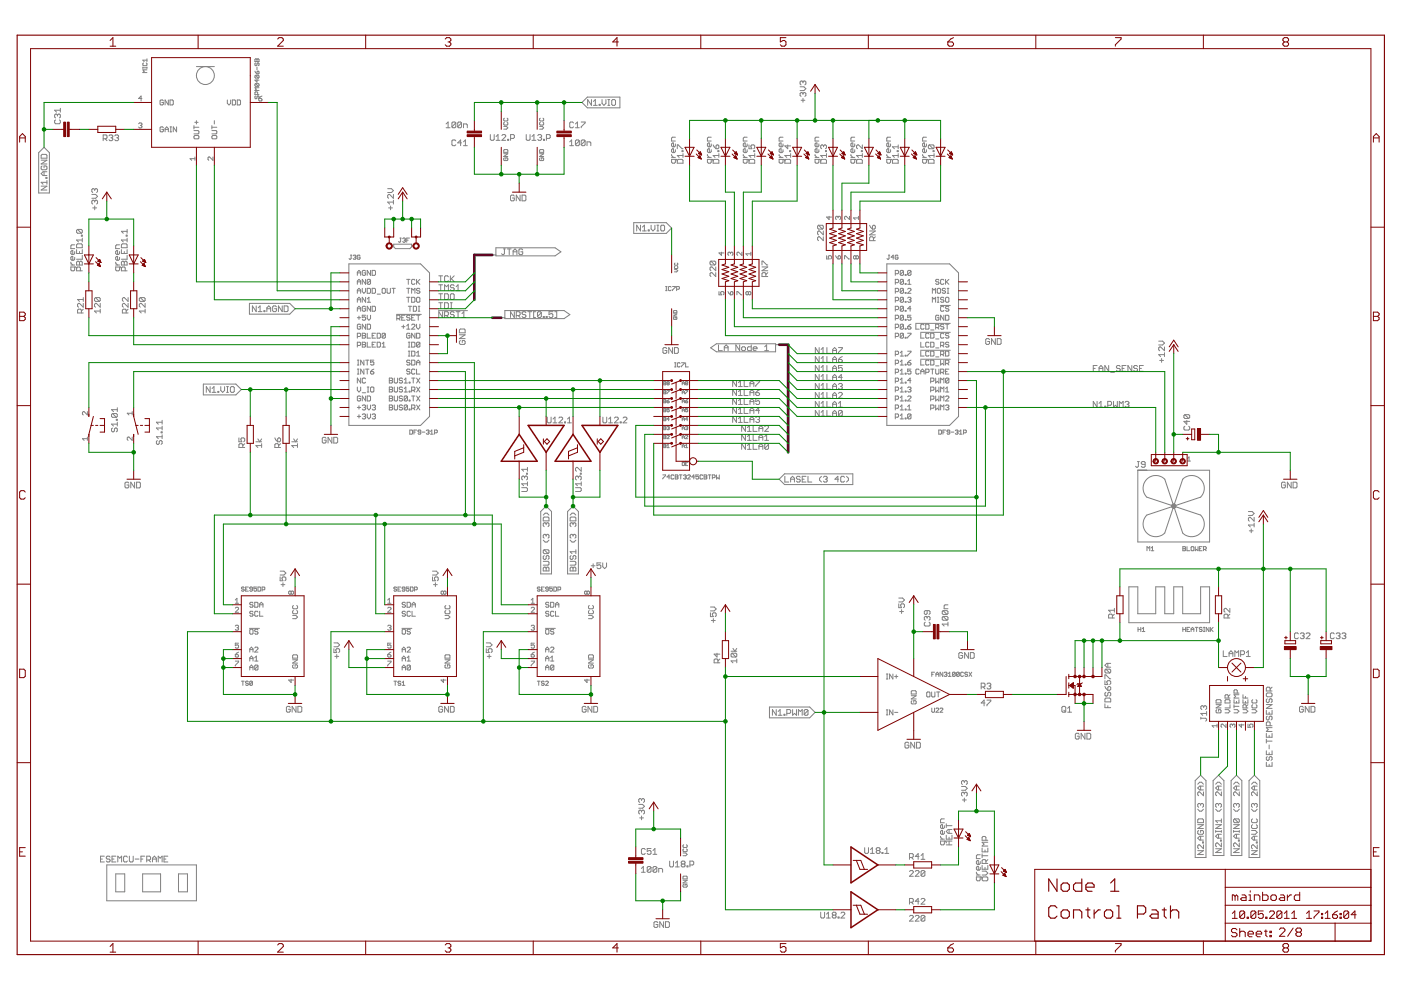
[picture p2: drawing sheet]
<svg xmlns="http://www.w3.org/2000/svg" width="420mm" height="297mm" viewBox="0 0 420 297" stroke-linecap="round" stroke-linejoin="round" font-family="sans-serif">
<g fill="#808080" stroke="#808080" stroke-width=".3">
<path d="M104.6 127.5h21.5z"/>
<path d="M128.8 124.8l-2.7 2.7z"/>
<path d="M128.8 81.8v43z"/>
<path d="M126.1 79.1l2.7 2.7z"/>
<path d="M104.6 79.1h21.5z"/>
<path d="M104.6 79.1v48.4z"/>
<path d="M118.1 73.2h5.3z"/>
<path d="M118.1 73.2v.8z"/>
<path d="M118.1 74l.5 .5z"/>
<path d="M118.6 74.5h4.3z"/>
<path d="M122.9 74.5l.5-.5z"/>
<path d="M123.4 73.2v.8z"/>
<path d="M266 127.5h18.8z"/>
<path d="M284.8 127.5l2.7-2.7z"/>
<path d="M287.5 81.8v43z"/>
<path d="M284.8 79.1l2.7 2.7z"/>
<path d="M266 79.1h18.8z"/>
<path d="M266 79.1v48.4z"/>
<path d="M32 259.2h26.9z"/>
<path d="M32 259.2v10.8z"/>
<path d="M32 270h26.9z"/>
<path d="M58.9 259.2v10.8z"/>
<path d="M341.2 140.9h2.7z"/>
<path d="M343.9 140.9h18.9z"/>
<path d="M362.8 140.9v21.6z"/>
<path d="M341.2 162.5h21.6z"/>
<path d="M341.2 140.9v21.6z"/>
<path d="M354.7 143.6l-2.7 8.1z"/>
<path d="M352 151.7l8.1-2.7z"/>
<path d="M352 151.7l8.1 2.7z"/>
<path d="M352 151.7l2.7 8.1z"/>
<path d="M352 151.7l-2.7 8.1z"/>
<path d="M343.9 154.4l8.1-2.7z"/>
<path d="M343.9 149l8.1 2.7z"/>
<path d="M349.3 143.6l2.7 8.1z"/>
<path d="M338.5 175.9v10.7z"/>
<path d="M338.5 186.6h24.3z"/>
<path d="M362.8 175.9v10.7z"/>
<path d="M360.1 175.9h2.7z"/>
<path d="M360.1 175.9v8.1z"/>
<path d="M354.7 184h5.4z"/>
<path d="M354.7 175.9v8.1z"/>
<path d="M352 175.9h2.7z"/>
<path d="M352 175.9v8.1z"/>
<path d="M349.3 184h2.7z"/>
<path d="M349.3 175.9v8.1z"/>
<path d="M346.6 175.9h2.7z"/>
<path d="M346.6 175.9v8.1z"/>
<path d="M341.2 184h5.4z"/>
<path d="M341.2 175.9v8.1z"/>
<path d="M338.5 175.9h2.7z"/>
<path d="M58.9 20h5.4z"/>
<path d="M204.6 138.4h1.9z"/>
<path d="M204.7 138.6h.4z"/>
<path d="M204.7 138.6l-.1 .1z"/>
<path d="M204.6 138.7v.7z"/>
<path d="M204.6 139.4l.1 .2z"/>
<path d="M204.7 139.6h.4z"/>
<path d="M205.1 139.6l.2-.2z"/>
<path d="M205.3 138.7v.7z"/>
<path d="M205.1 138.6l.2 .1z"/>
<path d="M205.6 138.6h.6z"/>
<path d="M205.6 138.6v1z"/>
<path d="M205.6 139.6h.6z"/>
<path d="M205.6 139.1h.3z"/>
<path d="M204.6 133.5v.7z"/>
<path d="M204.9 133.2l-.3 .3z"/>
<path d="M204.9 133.2l.4 .3z"/>
<path d="M205.3 133.5v.7z"/>
<path d="M204.6 133.7h.7z"/>
<path d="M205.6 133.5l.3-.3z"/>
<path d="M205.9 133.2v1z"/>
<path d="M205.6 134.2h.6z"/>
<path d="M204.6 130.8v.7z"/>
<path d="M204.9 130.5l-.3 .3z"/>
<path d="M204.9 130.5l.4 .3z"/>
<path d="M205.3 130.8v.7z"/>
<path d="M204.6 131h.7z"/>
<path d="M205.6 131.5h.6z"/>
<path d="M205.6 131.5l.6-.7z"/>
<path d="M206.2 130.7v.1z"/>
<path d="M206.1 130.5l.1 .2z"/>
<path d="M205.7 130.5h.4z"/>
<path d="M205.7 130.5l-.1 .2z"/>
<path d="M204.6 128.1v.7z"/>
<path d="M204.9 127.8l-.3 .3z"/>
<path d="M204.9 127.8l.4 .3z"/>
<path d="M205.3 128.1v.7z"/>
<path d="M204.6 128.3h.7z"/>
<path d="M205.6 128l.1-.2z"/>
<path d="M205.7 127.8h.4z"/>
<path d="M206.1 127.8l.1 .2z"/>
<path d="M206.2 128v.1z"/>
<path d="M206.2 128.1l-.1 .2z"/>
<path d="M205.9 128.3h.2z"/>
<path d="M206.1 128.3l.1 .2z"/>
<path d="M206.2 128.6l-.1 .2z"/>
<path d="M205.7 128.8h.4z"/>
<path d="M205.6 128.6l.1 .2z"/>
<path d="M204.6 125.5v.6z"/>
<path d="M204.9 125.1l-.3 .4z"/>
<path d="M204.9 125.1l.4 .4z"/>
<path d="M205.3 125.5v.6z"/>
<path d="M204.6 125.6h.7z"/>
<path d="M206.1 125.1v1z"/>
<path d="M206.1 125.1l-.5 .5z"/>
<path d="M205.6 125.6h.6z"/>
<path d="M204.6 122.8v.6z"/>
<path d="M204.9 122.4l-.3 .4z"/>
<path d="M204.9 122.4l.4 .4z"/>
<path d="M205.3 122.8v.6z"/>
<path d="M204.6 122.9h.7z"/>
<path d="M205.6 122.4h.6z"/>
<path d="M205.6 122.4v.5z"/>
<path d="M205.6 122.9l.3-.1z"/>
<path d="M205.9 122.8h.2z"/>
<path d="M206.1 122.8l.1 .1z"/>
<path d="M206.2 122.9v.4z"/>
<path d="M206.2 123.3l-.1 .1z"/>
<path d="M205.7 123.4h.4z"/>
<path d="M205.6 123.3l.1 .1z"/>
<path d="M204.6 120.1v.6z"/>
<path d="M204.9 119.7l-.3 .4z"/>
<path d="M204.9 119.7l.4 .4z"/>
<path d="M205.3 120.1v.6z"/>
<path d="M204.6 120.2h.7z"/>
<path d="M205.9 119.9l.3-.2z"/>
<path d="M205.9 119.9l-.3 .3z"/>
<path d="M205.6 120.2v.4z"/>
<path d="M205.6 120.6l.1 .1z"/>
<path d="M205.7 120.7h.4z"/>
<path d="M206.1 120.7l.1-.1z"/>
<path d="M206.1 120.2l.1 .2z"/>
<path d="M205.6 120.2h.5z"/>
<path d="M204.6 117.4v.6z"/>
<path d="M204.9 117.1l-.3 .3z"/>
<path d="M204.9 117.1l.4 .3z"/>
<path d="M205.3 117.4v.6z"/>
<path d="M204.6 117.6h.7z"/>
<path d="M205.6 117.1h.6z"/>
<path d="M206.2 117.1v.1z"/>
<path d="M205.6 117.9l.6-.7z"/>
<path d="M205.6 117.9v.1z"/>
<path d="M204.6 114.7v.7z"/>
<path d="M204.9 114.4l-.3 .3z"/>
<path d="M204.9 114.4l.4 .3z"/>
<path d="M205.3 114.7v.7z"/>
<path d="M204.6 114.9h.7z"/>
<path d="M205.6 114.5l.1-.1z"/>
<path d="M205.7 114.4h.4z"/>
<path d="M206.1 114.4l.1 .1z"/>
<path d="M206.2 114.5v.2z"/>
<path d="M206.2 114.7l-.1 .2z"/>
<path d="M206.1 114.9l.1 .1z"/>
<path d="M206.2 115.2l-.1 .2z"/>
<path d="M205.7 115.4h.4z"/>
<path d="M205.6 115.2l.1 .2z"/>
<path d="M205.6 115l.1-.1z"/>
<path d="M205.6 114.7l.1 .2z"/>
<path d="M205.6 114.5v.2z"/>
<path d="M205.7 114.9h.4z"/>
<path d="M199.1 133.2v1z"/>
<path d="M199.1 133.2h.4z"/>
<path d="M199.5 133.2l.2 .1z"/>
<path d="M199.7 133.3v.2z"/>
<path d="M199.7 133.5l-.2 .2z"/>
<path d="M199.5 133.7l.2 .2z"/>
<path d="M199.7 133.9v.1z"/>
<path d="M199.5 134.2l.2-.2z"/>
<path d="M199.1 134.2h.4z"/>
<path d="M199.1 133.7h.4z"/>
<path d="M200 133.5l.4-.3z"/>
<path d="M200.4 133.2v1z"/>
<path d="M200 134.2h.7z"/>
<path d="M199.1 130.5v1z"/>
<path d="M199.1 130.5h.4z"/>
<path d="M199.5 130.5l.2 .2z"/>
<path d="M199.7 130.7v.1z"/>
<path d="M199.7 130.8l-.2 .2z"/>
<path d="M199.5 131l.2 .2z"/>
<path d="M199.7 131.3l-.2 .2z"/>
<path d="M199.1 131.5h.4z"/>
<path d="M199.1 131h.4z"/>
<path d="M200 131.5h.7z"/>
<path d="M200 131.5l.7-.7z"/>
<path d="M200.7 130.7v.1z"/>
<path d="M200.5 130.5l.2 .2z"/>
<path d="M200.2 130.5h.3z"/>
<path d="M200.2 130.5l-.2 .2z"/>
<path d="M199.1 127.8v1z"/>
<path d="M199.1 127.8h.4z"/>
<path d="M199.5 127.8l.2 .2z"/>
<path d="M199.7 128v.1z"/>
<path d="M199.7 128.1l-.2 .2z"/>
<path d="M199.5 128.3l.2 .2z"/>
<path d="M199.7 128.6l-.2 .2z"/>
<path d="M199.1 128.8h.4z"/>
<path d="M199.1 128.3h.4z"/>
<path d="M200 128l.2-.2z"/>
<path d="M200.2 127.8h.3z"/>
<path d="M200.5 127.8l.2 .2z"/>
<path d="M200.7 128v.1z"/>
<path d="M200.7 128.1l-.2 .2z"/>
<path d="M200.4 128.3h.1z"/>
<path d="M200.5 128.3l.2 .2z"/>
<path d="M200.7 128.6l-.2 .2z"/>
<path d="M200.2 128.8h.3z"/>
<path d="M200 128.6l.2 .2z"/>
<path d="M199.1 125.1v1z"/>
<path d="M199.1 125.1h.4z"/>
<path d="M199.5 125.1l.2 .2z"/>
<path d="M199.7 125.3v.2z"/>
<path d="M199.7 125.5l-.2 .1z"/>
<path d="M199.5 125.6l.2 .2z"/>
<path d="M199.7 125.9l-.2 .2z"/>
<path d="M199.1 126.1h.4z"/>
<path d="M199.1 125.6h.4z"/>
<path d="M200.5 125.1v1z"/>
<path d="M200.5 125.1l-.5 .5z"/>
<path d="M200 125.6h.7z"/>
<path d="M199.1 122.4v1z"/>
<path d="M199.1 122.4h.4z"/>
<path d="M199.5 122.4l.2 .2z"/>
<path d="M199.7 122.6v.2z"/>
<path d="M199.7 122.8l-.2 .1z"/>
<path d="M199.5 122.9l.2 .2z"/>
<path d="M199.7 123.3l-.2 .1z"/>
<path d="M199.1 123.4h.4z"/>
<path d="M199.1 122.9h.4z"/>
<path d="M200 122.4h.7z"/>
<path d="M200 122.4v.5z"/>
<path d="M200 122.9l.4-.1z"/>
<path d="M200.4 122.8h.1z"/>
<path d="M200.5 122.8l.2 .1z"/>
<path d="M200.7 122.9v.4z"/>
<path d="M200.7 123.3l-.2 .1z"/>
<path d="M200.2 123.4h.3z"/>
<path d="M200 123.3l.2 .1z"/>
<path d="M199.1 119.7v1z"/>
<path d="M199.1 119.7h.4z"/>
<path d="M199.5 119.7l.2 .2z"/>
<path d="M199.7 119.9v.2z"/>
<path d="M199.7 120.1l-.2 .1z"/>
<path d="M199.5 120.2l.2 .2z"/>
<path d="M199.7 120.6l-.2 .1z"/>
<path d="M199.1 120.7h.4z"/>
<path d="M199.1 120.2h.4z"/>
<path d="M200.4 119.9l.3-.2z"/>
<path d="M200.4 119.9l-.4 .3z"/>
<path d="M200 120.2v.4z"/>
<path d="M200 120.6l.2 .1z"/>
<path d="M200.2 120.7h.3z"/>
<path d="M200.5 120.7l.2-.1z"/>
<path d="M200.5 120.2l.2 .2z"/>
<path d="M200 120.2h.5z"/>
<path d="M199.1 117.1v.9z"/>
<path d="M199.1 117.1h.4z"/>
<path d="M199.5 117.1l.2 .1z"/>
<path d="M199.7 117.2v.2z"/>
<path d="M199.7 117.4l-.2 .2z"/>
<path d="M199.5 117.6l.2 .1z"/>
<path d="M199.7 117.9l-.2 .1z"/>
<path d="M199.1 118h.4z"/>
<path d="M199.1 117.6h.4z"/>
<path d="M200 117.1h.7z"/>
<path d="M200.7 117.1v.1z"/>
<path d="M200 117.9l.7-.7z"/>
<path d="M200 117.9v.1z"/>
<path d="M199.1 114.4v1z"/>
<path d="M199.1 114.4h.4z"/>
<path d="M199.5 114.4l.2 .1z"/>
<path d="M199.7 114.5v.2z"/>
<path d="M199.7 114.7l-.2 .2z"/>
<path d="M199.5 114.9l.2 .1z"/>
<path d="M199.7 115.2l-.2 .2z"/>
<path d="M199.1 115.4h.4z"/>
<path d="M199.1 114.9h.4z"/>
<path d="M200 114.5l.2-.1z"/>
<path d="M200.2 114.4h.3z"/>
<path d="M200.5 114.4l.2 .1z"/>
<path d="M200.7 114.5v.2z"/>
<path d="M200.7 114.7l-.2 .2z"/>
<path d="M200.5 114.9l.2 .1z"/>
<path d="M200.7 115.2l-.2 .2z"/>
<path d="M200.2 115.4h.3z"/>
<path d="M200 115.2l.2 .2z"/>
<path d="M200 115l.2-.1z"/>
<path d="M200 114.7l.2 .2z"/>
<path d="M200 114.5v.2z"/>
<path d="M200.2 114.9h.3z"/>
<path d="M202 95.2l.2-.1z"/>
<path d="M202 95.2v.4z"/>
<path d="M202 95.6l.2 .1z"/>
<path d="M202.2 95.7h.6z"/>
<path d="M202.8 95.7l.2-.1z"/>
<path d="M203 95.2v.4z"/>
<path d="M202.8 95.1l.2 .1z"/>
<path d="M202.5 95.1h.3z"/>
<path d="M202.5 95.1v.3z"/>
<path d="M202 94.7h1z"/>
<path d="M202 94.7l1-.6z"/>
<path d="M202 94.1h1z"/>
<path d="M202 93.7h1z"/>
<path d="M203 93.3v.4z"/>
<path d="M202.8 93.1l.2 .2z"/>
<path d="M202.2 93.1h.6z"/>
<path d="M202.2 93.1l-.2 .2z"/>
<path d="M202 93.3v.4z"/>
<path d="M202.3 81.5h.6z"/>
<path d="M202.9 81.5l.4-.3z"/>
<path d="M202.9 80.8l.4 .4z"/>
<path d="M202.3 80.8h.6z"/>
<path d="M202.3 80l.1-.2z"/>
<path d="M202.3 80v.3z"/>
<path d="M202.3 80.3l.1 .2z"/>
<path d="M202.4 80.5h.7z"/>
<path d="M203.1 80.5l.2-.2z"/>
<path d="M203.3 80v.3z"/>
<path d="M203.1 79.8l.2 .2z"/>
<path d="M202.4 78.8l-.1 .2z"/>
<path d="M202.3 79v.3z"/>
<path d="M202.3 79.3l.1 .2z"/>
<path d="M202.4 79.5h.7z"/>
<path d="M203.1 79.5l.2-.2z"/>
<path d="M203.3 79v.3z"/>
<path d="M203.1 78.8l.2 .2z"/>
<path d="M215.5 103.4v1.7z"/>
<path d="M215.5 105.1h1.1z"/>
<path d="M217.2 103.9v1.2z"/>
<path d="M217.2 103.9l.6-.5z"/>
<path d="M217.8 103.4l.6 .5z"/>
<path d="M218.4 103.9v1.2z"/>
<path d="M217.2 104.2h1.2z"/>
<path d="M220.7 103.4v1.7z"/>
<path d="M220.7 103.4l1.1 1.7z"/>
<path d="M221.8 103.4v1.7z"/>
<path d="M222.7 105.1h.6z"/>
<path d="M223.3 105.1l.3-.3z"/>
<path d="M223.6 104.2v.6z"/>
<path d="M223.3 103.9l.3 .3z"/>
<path d="M222.7 103.9h.6z"/>
<path d="M222.7 103.9l-.3 .3z"/>
<path d="M222.4 104.2v.6z"/>
<path d="M222.4 104.8l.3 .3z"/>
<path d="M225.3 103.4v1.7z"/>
<path d="M224.4 105.1h.9z"/>
<path d="M224.2 104.8l.2 .3z"/>
<path d="M224.2 104.2v.6z"/>
<path d="M224.4 103.9l-.2 .3z"/>
<path d="M224.4 103.9h.9z"/>
<path d="M226.2 105.1h.5z"/>
<path d="M225.9 104.8l.3 .3z"/>
<path d="M225.9 104.2v.6z"/>
<path d="M225.9 104.2l.3-.3z"/>
<path d="M226.2 103.9h.5z"/>
<path d="M226.7 103.9l.3 .3z"/>
<path d="M227 104.2v.3z"/>
<path d="M225.9 104.5h1.1z"/>
<path d="M229.3 103.9l.6-.5z"/>
<path d="M229.9 103.4v1.7z"/>
<path d="M229.3 105.1h1.2z"/>
<path d="M150.4 76.1l.3 .2z"/>
<path d="M150.7 76.3h.3z"/>
<path d="M151 76.3l.3-.2z"/>
<path d="M151.3 74.6v1.5z"/>
<path d="M151 74.6h.6z"/>
<path d="M152.7 74.6v1.7z"/>
<path d="M152.1 74.6h1.2z"/>
<path d="M153.9 75.2v1.1z"/>
<path d="M153.9 75.2l.6-.6z"/>
<path d="M154.5 74.6l.5 .6z"/>
<path d="M155 75.2v1.1z"/>
<path d="M153.9 75.5h1.1z"/>
<path d="M156.5 74.6l.3 .3z"/>
<path d="M155.9 74.6h.6z"/>
<path d="M155.9 74.6l-.3 .3z"/>
<path d="M155.6 74.9v1.2z"/>
<path d="M155.6 76.1l.3 .2z"/>
<path d="M155.9 76.3h.6z"/>
<path d="M156.5 76.3l.3-.2z"/>
<path d="M156.8 75.5v.6z"/>
<path d="M156.2 75.5h.6z"/>
<path d="M122.9 128.9v1.2z"/>
<path d="M122.9 130.1h.6z"/>
<path d="M123.7 129.9l-.2 .2z"/>
<path d="M123.7 129.1v.8z"/>
<path d="M123.5 128.9l.2 .2z"/>
<path d="M122.9 128.9h.6z"/>
<path d="M124.1 128.9v1.2z"/>
<path d="M124.1 128.9h.9z"/>
<path d="M124.1 129.5h.4z"/>
<path d="M125.4 129.9l.2 .2z"/>
<path d="M125.6 130.1h.4z"/>
<path d="M126.2 129.9l-.2 .2z"/>
<path d="M126.2 129.1v.8z"/>
<path d="M126 128.9l.2 .2z"/>
<path d="M125.6 128.9h.4z"/>
<path d="M125.4 129.1l.2-.2z"/>
<path d="M125.4 129.1v.2z"/>
<path d="M125.4 129.3l.2 .2z"/>
<path d="M125.6 129.5h.6z"/>
<path d="M126.6 129.5h.8z"/>
<path d="M127.8 129.1l.3-.2z"/>
<path d="M128.1 128.9h.4z"/>
<path d="M128.5 128.9l.2 .2z"/>
<path d="M128.7 129.1v.2z"/>
<path d="M128.7 129.3l-.2 .2z"/>
<path d="M128.3 129.5h.2z"/>
<path d="M128.5 129.5l.2 .2z"/>
<path d="M128.7 129.7v.2z"/>
<path d="M128.7 129.9l-.2 .2z"/>
<path d="M128.1 130.1h.4z"/>
<path d="M127.8 129.9l.3 .2z"/>
<path d="M129.1 129.3l.4-.4z"/>
<path d="M129.5 128.9v1.2z"/>
<path d="M129.1 130.1h.8z"/>
<path d="M130.3 128.9v1.2z"/>
<path d="M130.3 128.9h.6z"/>
<path d="M130.9 128.9l.2 .2z"/>
<path d="M131.1 129.1v.4z"/>
<path d="M131.1 129.5l-.2 .2z"/>
<path d="M130.3 129.7h.6z"/>
<path d="M281.5 128.9v1.2z"/>
<path d="M281.5 130.1h.7z"/>
<path d="M282.2 130.1l.2-.2z"/>
<path d="M282.4 129.1v.8z"/>
<path d="M282.2 128.9l.2 .2z"/>
<path d="M281.5 128.9h.7z"/>
<path d="M282.8 128.9v1.2z"/>
<path d="M282.8 128.9h.8z"/>
<path d="M282.8 129.5h.4z"/>
<path d="M284 129.9l.2 .2z"/>
<path d="M284.2 130.1h.4z"/>
<path d="M284.6 130.1l.2-.2z"/>
<path d="M284.8 129.1v.8z"/>
<path d="M284.6 128.9l.2 .2z"/>
<path d="M284.2 128.9h.4z"/>
<path d="M284 129.1l.2-.2z"/>
<path d="M284 129.1v.2z"/>
<path d="M284 129.3l.2 .2z"/>
<path d="M284.2 129.5h.6z"/>
<path d="M285.2 129.5h.9z"/>
<path d="M286.5 129.1l.2-.2z"/>
<path d="M286.7 128.9h.4z"/>
<path d="M287.1 128.9l.2 .2z"/>
<path d="M287.3 129.1v.2z"/>
<path d="M287.3 129.3l-.2 .2z"/>
<path d="M286.9 129.5h.2z"/>
<path d="M287.1 129.5l.2 .2z"/>
<path d="M287.3 129.7v.2z"/>
<path d="M287.3 129.9l-.2 .2z"/>
<path d="M286.7 130.1h.4z"/>
<path d="M286.5 129.9l.2 .2z"/>
<path d="M287.7 129.3l.4-.4z"/>
<path d="M288.1 128.9v1.2z"/>
<path d="M287.7 130.1h.8z"/>
<path d="M289 128.9v1.2z"/>
<path d="M289 128.9h.6z"/>
<path d="M289.6 128.9l.2 .2z"/>
<path d="M289.8 129.1v.4z"/>
<path d="M289.6 129.7l.2-.2z"/>
<path d="M289 129.7h.6z"/>
<path d="M30.1 256.6h1.2z"/>
<path d="M30.1 256.6v1.8z"/>
<path d="M30.1 258.4h1.2z"/>
<path d="M30.1 257.5h.6z"/>
<path d="M32.7 256.6l.3 .3z"/>
<path d="M32.2 256.6h.5z"/>
<path d="M32.2 256.6l-.3 .3z"/>
<path d="M31.9 256.9v.3z"/>
<path d="M31.9 257.2l.3 .3z"/>
<path d="M32.2 257.5h.5z"/>
<path d="M32.7 257.5l.3 .3z"/>
<path d="M33 257.8v.3z"/>
<path d="M33 258.1l-.3 .3z"/>
<path d="M32.2 258.4h.5z"/>
<path d="M31.9 258.1l.3 .3z"/>
<path d="M33.6 256.6h1.2z"/>
<path d="M33.6 256.6v1.8z"/>
<path d="M33.6 258.4h1.2z"/>
<path d="M33.6 257.5h.6z"/>
<path d="M35.3 256.6v1.8z"/>
<path d="M35.3 256.6l.6 .6z"/>
<path d="M36.5 256.6l-.6 .6z"/>
<path d="M36.5 256.6v1.8z"/>
<path d="M37.9 256.6l.3 .3z"/>
<path d="M37.4 256.6h.5z"/>
<path d="M37.4 256.6l-.3 .3z"/>
<path d="M37.1 256.9v1.2z"/>
<path d="M37.1 258.1l.3 .3z"/>
<path d="M37.4 258.4h.5z"/>
<path d="M38.2 258.1l-.3 .3z"/>
<path d="M38.8 256.6v1.5z"/>
<path d="M38.8 258.1l.3 .3z"/>
<path d="M39.1 258.4h.6z"/>
<path d="M39.9 258.1l-.2 .3z"/>
<path d="M39.9 256.6v1.5z"/>
<path d="M40.5 257.5h1.2z"/>
<path d="M42.3 256.6v1.8z"/>
<path d="M42.3 256.6h1.1z"/>
<path d="M42.3 257.5h.5z"/>
<path d="M44 256.6v1.8z"/>
<path d="M44 256.6h.9z"/>
<path d="M44.9 256.6l.2 .3z"/>
<path d="M45.1 256.9v.6z"/>
<path d="M45.1 257.5l-.2 .3z"/>
<path d="M44 257.8h.9z"/>
<path d="M44.6 257.8l.5 .6z"/>
<path d="M45.7 257.2v1.2z"/>
<path d="M45.7 257.2l.6-.6z"/>
<path d="M46.3 256.6l.6 .6z"/>
<path d="M46.9 257.2v1.2z"/>
<path d="M45.7 257.5h1.2z"/>
<path d="M47.5 256.6v1.8z"/>
<path d="M47.5 256.6l.5 .6z"/>
<path d="M48 257.2l.6-.6z"/>
<path d="M48.6 256.6v1.8z"/>
<path d="M49.2 256.6h1.1z"/>
<path d="M49.2 256.6v1.8z"/>
<path d="M49.2 258.4h1.1z"/>
<path d="M49.2 257.5h.6z"/>
<path d="M53.5 267.3h2.7z"/>
<path d="M53.5 261.9v5.4z"/>
<path d="M53.5 261.9h2.7z"/>
<path d="M56.2 261.9v5.4z"/>
<path d="M34.7 267.3h2.7z"/>
<path d="M34.7 261.9v5.4z"/>
<path d="M34.7 261.9h2.7z"/>
<path d="M37.4 261.9v5.4z"/>
<path d="M42.8 267.3h5.4z"/>
<path d="M42.8 261.9v5.4z"/>
<path d="M42.8 261.9h5.4z"/>
<path d="M48.2 261.9v5.4z"/>
<path d="M354.7 163.9v1.2z"/>
<path d="M354.7 163.9h.6z"/>
<path d="M355.3 163.9l.3 .2z"/>
<path d="M355.6 164.1v.2z"/>
<path d="M355.6 164.3l-.3 .2z"/>
<path d="M355.3 164.5l.3 .2z"/>
<path d="M355.6 164.7v.2z"/>
<path d="M355.3 165.1l.3-.2z"/>
<path d="M354.7 165.1h.6z"/>
<path d="M354.7 164.5h.6z"/>
<path d="M356 163.9v1.2z"/>
<path d="M356 165.1h.8z"/>
<path d="M357.4 163.9h.4z"/>
<path d="M357.4 163.9l-.2 .2z"/>
<path d="M357.2 164.1v.8z"/>
<path d="M357.2 164.9l.2 .2z"/>
<path d="M357.4 165.1h.4z"/>
<path d="M357.8 165.1l.2-.2z"/>
<path d="M358 164.1v.8z"/>
<path d="M357.8 163.9l.2 .2z"/>
<path d="M358.5 163.9v1.2z"/>
<path d="M358.9 164.7l-.4 .4z"/>
<path d="M358.9 164.7l.4 .4z"/>
<path d="M359.3 163.9v1.2z"/>
<path d="M359.7 163.9h.8z"/>
<path d="M359.7 163.9v1.2z"/>
<path d="M359.7 165.1h.8z"/>
<path d="M359.7 164.5h.4z"/>
<path d="M360.9 163.9v1.2z"/>
<path d="M360.9 163.9h.6z"/>
<path d="M361.5 163.9l.2 .2z"/>
<path d="M361.7 164.1v.4z"/>
<path d="M361.7 164.5l-.2 .2z"/>
<path d="M360.9 164.7h.6z"/>
<path d="M361.3 164.7l.4 .4z"/>
<path d="M354.7 188v1.3z"/>
<path d="M354.7 188.7h.9z"/>
<path d="M355.6 188v1.3z"/>
<path d="M356 188h.8z"/>
<path d="M356 188v1.3z"/>
<path d="M356 189.3h.8z"/>
<path d="M356 188.7h.4z"/>
<path d="M357.2 188.5v.8z"/>
<path d="M357.2 188.5l.4-.5z"/>
<path d="M357.6 188l.4 .5z"/>
<path d="M358 188.5v.8z"/>
<path d="M357.2 188.7h.8z"/>
<path d="M358.9 188v1.3z"/>
<path d="M358.5 188h.8z"/>
<path d="M360.3 188l.2 .3z"/>
<path d="M359.9 188h.4z"/>
<path d="M359.9 188l-.2 .3z"/>
<path d="M359.7 188.3v.2z"/>
<path d="M359.7 188.5l.2 .2z"/>
<path d="M359.9 188.7h.4z"/>
<path d="M360.3 188.7l.2 .2z"/>
<path d="M360.5 188.9v.2z"/>
<path d="M360.5 189.1l-.2 .2z"/>
<path d="M359.9 189.3h.4z"/>
<path d="M359.7 189.1l.2 .2z"/>
<path d="M360.9 189.3h.4z"/>
<path d="M361.1 188v1.3z"/>
<path d="M360.9 188h.4z"/>
<path d="M361.7 188v1.3z"/>
<path d="M361.7 188l.9 1.3z"/>
<path d="M362.6 188v1.3z"/>
<path d="M363 188v1.3z"/>
<path d="M363 188.9l.8-.9z"/>
<path d="M363.2 188.7l.6 .6z"/>
<path d="M331.4 212.1h1.7z"/>
<path d="M331.4 211v1.1z"/>
<path d="M332.2 211.5v.6z"/>
<path d="M331.4 210.4h1.7z"/>
<path d="M333.1 209.5v.9z"/>
<path d="M332.8 209.2l.3 .3z"/>
<path d="M331.7 209.2h1.1z"/>
<path d="M331.7 209.2l-.3 .3z"/>
<path d="M331.4 209.5v.9z"/>
<path d="M331.7 207.5l-.3 .3z"/>
<path d="M331.4 207.8v.6z"/>
<path d="M331.4 208.4l.3 .2z"/>
<path d="M331.7 208.6h.2z"/>
<path d="M331.9 208.6l.3-.2z"/>
<path d="M332.2 207.8v.6z"/>
<path d="M332.5 207.5l-.3 .3z"/>
<path d="M332.5 207.5h.3z"/>
<path d="M332.8 207.5l.3 .3z"/>
<path d="M333.1 207.8v.6z"/>
<path d="M332.8 208.6l.3-.2z"/>
<path d="M331.4 205.8l.3 .5z"/>
<path d="M331.7 206.3l.5 .6z"/>
<path d="M332.2 206.9h.6z"/>
<path d="M332.8 206.9l.3-.3z"/>
<path d="M333.1 206.1v.5z"/>
<path d="M332.8 205.8l.3 .3z"/>
<path d="M332.5 205.8h.3z"/>
<path d="M332.5 205.8l-.3 .3z"/>
<path d="M332.2 206.1v.8z"/>
<path d="M331.4 204v1.2z"/>
<path d="M331.4 205.2h.8z"/>
<path d="M331.9 204.6l.3 .6z"/>
<path d="M331.9 204.3v.3z"/>
<path d="M331.9 204.3l.3-.3z"/>
<path d="M332.2 204h.6z"/>
<path d="M332.8 204l.3 .3z"/>
<path d="M333.1 204.3v.6z"/>
<path d="M333.1 204.9l-.3 .3z"/>
<path d="M331.4 202.3v1.2z"/>
<path d="M331.4 202.3h.3z"/>
<path d="M331.7 202.3l1.1 1.2z"/>
<path d="M332.8 203.5h.3z"/>
<path d="M331.7 201.7h1.1z"/>
<path d="M331.4 201.4l.3 .3z"/>
<path d="M331.4 200.9v.5z"/>
<path d="M331.4 200.9l.3-.3z"/>
<path d="M331.7 200.6h1.1z"/>
<path d="M332.8 200.6l.3 .3z"/>
<path d="M333.1 200.9v.5z"/>
<path d="M333.1 201.4l-.3 .3z"/>
<path d="M331.7 200.6l1.1 1.1z"/>
<path d="M331.9 200h1.2z"/>
<path d="M331.4 199.4l.5 .6z"/>
<path d="M331.4 199.4l.5-.6z"/>
<path d="M331.9 198.8h1.2z"/>
<path d="M332.2 198.8v1.2z"/>
<path d="M375.2 158.5v1.2z"/>
<path d="M374.7 159.1h1.1z"/>
<path d="M374.4 157.4l.6 .5z"/>
<path d="M374.4 157.4h1.7z"/>
<path d="M376.1 156.8v1.1z"/>
<path d="M376.1 155.1v1.1z"/>
<path d="M375 155.1l1.1 1.1z"/>
<path d="M374.7 155.1h.3z"/>
<path d="M374.7 155.1l-.3 .3z"/>
<path d="M374.4 155.4v.5z"/>
<path d="M374.4 155.9l.3 .3z"/>
<path d="M374.4 154.5h1.1z"/>
<path d="M376.1 153.9l-.6 .6z"/>
<path d="M375.5 153.3l.6 .6z"/>
<path d="M374.4 153.3h1.1z"/>
<path d="M323.4 219.8l.2 .3z"/>
<path d="M322.8 219.8h.6z"/>
<path d="M322.8 219.8l-.3 .3z"/>
<path d="M322.5 220.1v1.1z"/>
<path d="M322.5 221.2l.3 .3z"/>
<path d="M322.8 221.5h.6z"/>
<path d="M323.6 221.2l-.2 .3z"/>
<path d="M323.6 220.7v.5z"/>
<path d="M323.1 220.7h.5z"/>
<path d="M324.2 219.8v1.7z"/>
<path d="M324.2 219.8l1.2 1.7z"/>
<path d="M325.4 219.8v1.7z"/>
<path d="M326 219.8v1.7z"/>
<path d="M326 221.5h.8z"/>
<path d="M326.8 221.5l.3-.3z"/>
<path d="M327.1 220.1v1.1z"/>
<path d="M326.8 219.8l.3 .3z"/>
<path d="M326 219.8h.8z"/>
<path d="M295.1 209.8v1.8z"/>
<path d="M295.1 209.8l-.8 .9z"/>
<path d="M294.3 210.7h1.1z"/>
<path d="M296 209.8h1.1z"/>
<path d="M297.1 209.8v.3z"/>
<path d="M297.1 210.1l-1.1 1.2z"/>
<path d="M296 211.3v.3z"/>
<path d="M270.4 182.7v1.2z"/>
<path d="M269.8 183.3h1.2z"/>
<path d="M269.5 181v1.1z"/>
<path d="M269.5 182.1h.9z"/>
<path d="M270.1 181.6l.3 .5z"/>
<path d="M270.1 181.3v.3z"/>
<path d="M270.4 181l-.3 .3z"/>
<path d="M270.4 181h.6z"/>
<path d="M271 181l.3 .3z"/>
<path d="M271.3 181.3v.6z"/>
<path d="M271 182.1l.3-.2z"/>
<path d="M269.5 180.4h1.2z"/>
<path d="M271.3 179.8l-.6 .6z"/>
<path d="M270.7 179.3l.6 .5z"/>
<path d="M269.5 179.3h1.2z"/>
<path d="M272.3 222.5l.3 .3z"/>
<path d="M271.7 222.5h.6z"/>
<path d="M271.7 222.5l-.3 .3z"/>
<path d="M271.4 222.8v1.1z"/>
<path d="M271.4 223.9l.3 .3z"/>
<path d="M271.7 224.2h.6z"/>
<path d="M272.3 224.2l.3-.3z"/>
<path d="M272.6 223.4v.5z"/>
<path d="M272 223.4h.6z"/>
<path d="M273.1 222.5v1.7z"/>
<path d="M273.1 222.5l1.2 1.7z"/>
<path d="M274.3 222.5v1.7z"/>
<path d="M274.9 222.5v1.7z"/>
<path d="M274.9 224.2h.8z"/>
<path d="M276 223.9l-.3 .3z"/>
<path d="M276 222.8v1.1z"/>
<path d="M275.7 222.5l.3 .3z"/>
<path d="M274.9 222.5h.8z"/>
<path d="M177.3 169.6h1.2z"/>
<path d="M177.9 169v1.2z"/>
<path d="M179 168.7h1.2z"/>
<path d="M179 168.7v.9z"/>
<path d="M179 169.6l.6-.3z"/>
<path d="M179.6 169.3h.3z"/>
<path d="M179.9 169.3l.3 .3z"/>
<path d="M180.2 169.6v.6z"/>
<path d="M179.9 170.4l.3-.2z"/>
<path d="M179.3 170.4h.6z"/>
<path d="M179 170.2l.3 .2z"/>
<path d="M180.8 168.7v1.2z"/>
<path d="M180.8 169.9l.5 .5z"/>
<path d="M181.3 170.4l.6-.5z"/>
<path d="M181.9 168.7v1.2z"/>
<path d="M130.6 174.7v1.1z"/>
<path d="M130 175.2h1.1z"/>
<path d="M129.7 172.9v1.2z"/>
<path d="M129.7 174.1h.9z"/>
<path d="M130.3 173.5l.3 .6z"/>
<path d="M130.3 173.2v.3z"/>
<path d="M130.3 173.2l.3-.3z"/>
<path d="M130.6 172.9h.5z"/>
<path d="M131.1 172.9l.3 .3z"/>
<path d="M131.4 173.2v.6z"/>
<path d="M131.1 174.1l.3-.3z"/>
<path d="M129.7 172.4h1.2z"/>
<path d="M131.4 171.8l-.5 .6z"/>
<path d="M130.9 171.2l.5 .6z"/>
<path d="M129.7 171.2h1.2z"/>
<path d="M84.9 174.7v1.1z"/>
<path d="M84.3 175.2h1.1z"/>
<path d="M84 172.9v1.2z"/>
<path d="M84 174.1h.9z"/>
<path d="M84.6 173.5l.3 .6z"/>
<path d="M84.6 173.2v.3z"/>
<path d="M84.9 172.9l-.3 .3z"/>
<path d="M84.9 172.9h.5z"/>
<path d="M85.4 172.9l.3 .3z"/>
<path d="M85.7 173.2v.6z"/>
<path d="M85.4 174.1l.3-.3z"/>
<path d="M84 172.4h1.2z"/>
<path d="M85.7 171.8l-.5 .6z"/>
<path d="M85.2 171.2l.5 .6z"/>
<path d="M84 171.2h1.2z"/>
<path d="M175.5 211.7l.3 .3z"/>
<path d="M174.9 211.7h.6z"/>
<path d="M174.9 211.7l-.3 .3z"/>
<path d="M174.6 212v1.2z"/>
<path d="M174.6 213.2l.3 .3z"/>
<path d="M174.9 213.5h.6z"/>
<path d="M175.5 213.5l.3-.3z"/>
<path d="M175.8 212.6v.6z"/>
<path d="M175.2 212.6h.6z"/>
<path d="M176.3 211.7v1.8z"/>
<path d="M176.3 211.7l1.2 1.8z"/>
<path d="M177.5 211.7v1.8z"/>
<path d="M178.1 211.7v1.8z"/>
<path d="M178.1 213.5h.8z"/>
<path d="M179.2 213.2l-.3 .3z"/>
<path d="M179.2 212v1.2z"/>
<path d="M178.9 211.7l.3 .3z"/>
<path d="M178.1 211.7h.8z"/>
<path d="M132.5 211.7l.2 .3z"/>
<path d="M131.9 211.7h.6z"/>
<path d="M131.9 211.7l-.3 .3z"/>
<path d="M131.6 212v1.2z"/>
<path d="M131.6 213.2l.3 .3z"/>
<path d="M131.9 213.5h.6z"/>
<path d="M132.7 213.2l-.2 .3z"/>
<path d="M132.7 212.6v.6z"/>
<path d="M132.2 212.6h.5z"/>
<path d="M133.3 211.7v1.8z"/>
<path d="M133.3 211.7l1.2 1.8z"/>
<path d="M134.5 211.7v1.8z"/>
<path d="M135.1 211.7v1.8z"/>
<path d="M135.1 213.5h.8z"/>
<path d="M135.9 213.5l.3-.3z"/>
<path d="M136.2 212v1.2z"/>
<path d="M135.9 211.7l.3 .3z"/>
<path d="M135.1 211.7h.8z"/>
<path d="M86.7 211.7l.3 .3z"/>
<path d="M86.2 211.7h.5z"/>
<path d="M86.2 211.7l-.3 .3z"/>
<path d="M85.9 212v1.2z"/>
<path d="M85.9 213.2l.3 .3z"/>
<path d="M86.2 213.5h.5z"/>
<path d="M86.7 213.5l.3-.3z"/>
<path d="M87 212.6v.6z"/>
<path d="M86.5 212.6h.5z"/>
<path d="M87.6 211.7v1.8z"/>
<path d="M87.6 211.7l1.2 1.8z"/>
<path d="M88.8 211.7v1.8z"/>
<path d="M89.3 211.7v1.8z"/>
<path d="M89.3 213.5h.9z"/>
<path d="M90.2 213.5l.3-.3z"/>
<path d="M90.5 212v1.2z"/>
<path d="M90.2 211.7l.3 .3z"/>
<path d="M89.3 211.7h.9z"/>
<path d="M219.2 198.1l.6 .6z"/>
<path d="M219.2 198.1h1.8z"/>
<path d="M221 197.5v1.2z"/>
<path d="M219.5 196.9h1.2z"/>
<path d="M219.2 196.7l.3 .2z"/>
<path d="M219.2 196.1v.6z"/>
<path d="M219.2 196.1l.3-.3z"/>
<path d="M219.5 195.8h1.2z"/>
<path d="M220.7 195.8l.3 .3z"/>
<path d="M221 196.1v.6z"/>
<path d="M221 196.7l-.3 .2z"/>
<path d="M219.5 195.8l1.2 1.1z"/>
<path d="M219.2 195.2h1.8z"/>
<path d="M221 194.4l-.6 .8z"/>
<path d="M219.8 194.4l.6 .8z"/>
<path d="M213.9 185.4v1.2z"/>
<path d="M213.3 186h1.2z"/>
<path d="M213.1 183.7v1.1z"/>
<path d="M213.1 184.8h.8z"/>
<path d="M213.6 184.3l.3 .5z"/>
<path d="M213.6 184v.3z"/>
<path d="M213.6 184l.3-.3z"/>
<path d="M213.9 183.7h.6z"/>
<path d="M214.5 183.7l.3 .3z"/>
<path d="M214.8 184v.6z"/>
<path d="M214.8 184.6l-.3 .2z"/>
<path d="M213.1 183.1h1.1z"/>
<path d="M214.8 182.5l-.6 .6z"/>
<path d="M214.2 181.9l.6 .6z"/>
<path d="M213.1 181.9h1.1z"/>
<path d="M101 196.2v1.1z"/>
<path d="M100.4 196.7h1.2z"/>
<path d="M100.1 194.4v1.2z"/>
<path d="M100.1 195.6h.9z"/>
<path d="M100.7 195l.3 .6z"/>
<path d="M100.7 194.7v.3z"/>
<path d="M101 194.4l-.3 .3z"/>
<path d="M101 194.4h.6z"/>
<path d="M101.6 194.4l.3 .3z"/>
<path d="M101.9 194.7v.6z"/>
<path d="M101.9 195.3l-.3 .3z"/>
<path d="M100.1 193.9h1.2z"/>
<path d="M101.9 193.3l-.6 .6z"/>
<path d="M101.3 192.7l.6 .6z"/>
<path d="M100.1 192.7h1.2z"/>
<path d="M146.7 196.2v1.1z"/>
<path d="M146.1 196.7h1.2z"/>
<path d="M145.8 194.4v1.2z"/>
<path d="M145.8 195.6h.9z"/>
<path d="M146.4 195l.3 .6z"/>
<path d="M146.4 194.7v.3z"/>
<path d="M146.4 194.7l.3-.3z"/>
<path d="M146.7 194.4h.6z"/>
<path d="M147.3 194.4l.3 .3z"/>
<path d="M147.6 194.7v.6z"/>
<path d="M147.6 195.3l-.3 .3z"/>
<path d="M145.8 193.9h1.2z"/>
<path d="M147 193.9l.6-.6z"/>
<path d="M147 192.7l.6 .6z"/>
<path d="M145.8 192.7h1.2z"/>
<path d="M76.8 133.6l.5 .5z"/>
<path d="M76.8 133.6h1.7z"/>
<path d="M78.5 133v1.1z"/>
<path d="M76.8 132.4h1.7z"/>
<path d="M78.5 131.6l-.6 .8z"/>
<path d="M77.3 131.6l.6 .8z"/>
<path d="M87.5 133.6l.6 .5z"/>
<path d="M87.5 133.6h1.7z"/>
<path d="M89.2 133v1.1z"/>
<path d="M87.5 132.4h1.7z"/>
<path d="M89.2 131.6l-.6 .8z"/>
<path d="M88.1 131.6l.5 .8z"/>
<path d="M385.2 144.5l.3 .3z"/>
<path d="M384.6 144.5h.6z"/>
<path d="M384.6 144.5l-.3 .3z"/>
<path d="M384.3 144.8v1.1z"/>
<path d="M384.3 145.9l.3 .3z"/>
<path d="M384.6 146.2h.6z"/>
<path d="M385.2 146.2l.3-.3z"/>
<path d="M385.5 145.4v.5z"/>
<path d="M384.9 145.4h.6z"/>
<path d="M386.1 144.5v1.7z"/>
<path d="M386.1 144.5l1.1 1.7z"/>
<path d="M387.2 144.5v1.7z"/>
<path d="M387.8 144.5v1.7z"/>
<path d="M387.8 146.2h.9z"/>
<path d="M388.7 146.2l.3-.3z"/>
<path d="M389 144.8v1.1z"/>
<path d="M388.7 144.5l.3 .3z"/>
<path d="M387.8 144.5h.9z"/>
<path d="M348.4 107.5v1.1z"/>
<path d="M347.8 108h1.1z"/>
<path d="M347.5 106.3l.6 .6z"/>
<path d="M347.5 106.3h1.7z"/>
<path d="M349.2 105.7v1.2z"/>
<path d="M349.2 104v1.1z"/>
<path d="M348.1 104l1.1 1.1z"/>
<path d="M347.8 104h.3z"/>
<path d="M347.5 104.3l.3-.3z"/>
<path d="M347.5 104.3v.5z"/>
<path d="M347.5 104.8l.3 .3z"/>
<path d="M347.5 103.4h1.2z"/>
<path d="M348.7 103.4l.5-.6z"/>
<path d="M348.7 102.3l.5 .5z"/>
<path d="M347.5 102.3h1.2z"/>
<path d="M379.8 228.5v1.2z"/>
<path d="M379.8 229.7h1.7z"/>
<path d="M381.5 228.5v1.2z"/>
<path d="M380.6 229.1v.6z"/>
<path d="M380 226.8l-.2 .3z"/>
<path d="M379.8 227.1v.5z"/>
<path d="M379.8 227.6l.2 .3z"/>
<path d="M380 227.9h.3z"/>
<path d="M380.6 227.6l-.3 .3z"/>
<path d="M380.6 227.1v.5z"/>
<path d="M380.6 227.1l.3-.3z"/>
<path d="M380.9 226.8h.3z"/>
<path d="M381.2 226.8l.3 .3z"/>
<path d="M381.5 227.1v.5z"/>
<path d="M381.2 227.9l.3-.3z"/>
<path d="M379.8 225v1.2z"/>
<path d="M379.8 226.2h1.7z"/>
<path d="M381.5 225v1.2z"/>
<path d="M380.6 225.6v.6z"/>
<path d="M380.6 223.3v1.2z"/>
<path d="M379.8 222.1h1.7z"/>
<path d="M379.8 221.6v1.1z"/>
<path d="M379.8 219.8v1.2z"/>
<path d="M379.8 221h1.7z"/>
<path d="M381.5 219.8v1.2z"/>
<path d="M380.6 220.4v.6z"/>
<path d="M379.8 219.2h1.7z"/>
<path d="M379.8 219.2l.5-.5z"/>
<path d="M379.8 218.1l.5 .6z"/>
<path d="M379.8 218.1h1.7z"/>
<path d="M379.8 217.5h1.7z"/>
<path d="M379.8 216.7v.8z"/>
<path d="M380 216.4l-.2 .3z"/>
<path d="M380 216.4h.6z"/>
<path d="M380.6 216.4l.3 .3z"/>
<path d="M380.9 216.7v.8z"/>
<path d="M380 214.7l-.2 .2z"/>
<path d="M379.8 214.9v.6z"/>
<path d="M379.8 215.5l.2 .3z"/>
<path d="M380 215.8h.3z"/>
<path d="M380.6 215.5l-.3 .3z"/>
<path d="M380.6 214.9v.6z"/>
<path d="M380.6 214.9l.3-.2z"/>
<path d="M380.9 214.7h.3z"/>
<path d="M381.2 214.7l.3 .2z"/>
<path d="M381.5 214.9v.6z"/>
<path d="M381.5 215.5l-.3 .3z"/>
<path d="M379.8 212.9v1.2z"/>
<path d="M379.8 214.1h1.7z"/>
<path d="M381.5 212.9v1.2z"/>
<path d="M380.6 213.5v.6z"/>
<path d="M379.8 212.3h1.7z"/>
<path d="M379.8 212.3l1.7-1.1z"/>
<path d="M379.8 211.2h1.7z"/>
<path d="M380 209.4l-.2 .3z"/>
<path d="M379.8 209.7v.6z"/>
<path d="M379.8 210.3l.2 .3z"/>
<path d="M380 210.6h.3z"/>
<path d="M380.3 210.6l.3-.3z"/>
<path d="M380.6 209.7v.6z"/>
<path d="M380.6 209.7l.3-.3z"/>
<path d="M380.9 209.4h.3z"/>
<path d="M381.2 209.4l.3 .3z"/>
<path d="M381.5 209.7v.6z"/>
<path d="M381.2 210.6l.3-.3z"/>
<path d="M379.8 208v.6z"/>
<path d="M379.8 208.6l.2 .3z"/>
<path d="M380 208.9h1.2z"/>
<path d="M381.2 208.9l.3-.3z"/>
<path d="M381.5 208v.6z"/>
<path d="M381.2 207.7l.3 .3z"/>
<path d="M380 207.7h1.2z"/>
<path d="M380 207.7l-.2 .3z"/>
<path d="M379.8 207.1h1.7z"/>
<path d="M379.8 206.3v.8z"/>
<path d="M380 206l-.2 .3z"/>
<path d="M380 206h.6z"/>
<path d="M380.6 206l.3 .3z"/>
<path d="M380.9 206.3v.8z"/>
<path d="M380.9 206.5l.6-.5z"/>
<path d="M278.4 48v.3z"/>
<path d="M278.1 47.8l.3 .2z"/>
<path d="M276.7 47.8h1.4z"/>
<path d="M276.7 47.8v.8z"/>
<path d="M276.7 48.6l.3 .3z"/>
<path d="M277 48.9h.6z"/>
<path d="M277.8 48.6l-.2 .3z"/>
<path d="M277.8 47.8v.8z"/>
<path d="M276.7 47.2h1.1z"/>
<path d="M276.7 46.6l.6 .6z"/>
<path d="M276.7 46.3v.3z"/>
<path d="M277.8 44.9v.5z"/>
<path d="M277.8 45.4l-.2 .3z"/>
<path d="M277 45.7h.6z"/>
<path d="M276.7 45.4l.3 .3z"/>
<path d="M276.7 44.9v.5z"/>
<path d="M276.7 44.9l.3-.3z"/>
<path d="M277 44.6h.3z"/>
<path d="M277.3 44.6v1.1z"/>
<path d="M277.8 43.1v.6z"/>
<path d="M277.8 43.7l-.2 .3z"/>
<path d="M277 44h.6z"/>
<path d="M276.7 43.7l.3 .3z"/>
<path d="M276.7 43.1v.6z"/>
<path d="M276.7 43.1l.3-.2z"/>
<path d="M277 42.9h.3z"/>
<path d="M277.3 42.9v1.1z"/>
<path d="M276.7 42.3h1.1z"/>
<path d="M276.7 41.4v.9z"/>
<path d="M276.7 41.4l.3-.3z"/>
<path d="M277 41.1h.8z"/>
<path d="M267.7 48v.3z"/>
<path d="M267.4 47.8l.3 .2z"/>
<path d="M265.9 47.8h1.5z"/>
<path d="M265.9 47.8v.8z"/>
<path d="M265.9 48.6l.3 .3z"/>
<path d="M266.2 48.9h.6z"/>
<path d="M266.8 48.9l.3-.3z"/>
<path d="M267.1 47.8v.8z"/>
<path d="M265.9 47.2h1.2z"/>
<path d="M265.9 46.6l.6 .6z"/>
<path d="M265.9 46.3v.3z"/>
<path d="M267.1 44.9v.5z"/>
<path d="M267.1 45.4l-.3 .3z"/>
<path d="M266.2 45.7h.6z"/>
<path d="M265.9 45.4l.3 .3z"/>
<path d="M265.9 44.9v.5z"/>
<path d="M265.9 44.9l.3-.3z"/>
<path d="M266.2 44.6h.3z"/>
<path d="M266.5 44.6v1.1z"/>
<path d="M267.1 43.1v.6z"/>
<path d="M267.1 43.7l-.3 .3z"/>
<path d="M266.2 44h.6z"/>
<path d="M265.9 43.7l.3 .3z"/>
<path d="M265.9 43.1v.6z"/>
<path d="M265.9 43.1l.3-.2z"/>
<path d="M266.2 42.9h.3z"/>
<path d="M266.5 42.9v1.1z"/>
<path d="M265.9 42.3h1.2z"/>
<path d="M265.9 41.4v.9z"/>
<path d="M265.9 41.4l.3-.3z"/>
<path d="M266.2 41.1h.9z"/>
<path d="M256.9 48v.3z"/>
<path d="M256.6 47.8l.3 .2z"/>
<path d="M255.2 47.8h1.4z"/>
<path d="M255.2 47.8v.8z"/>
<path d="M255.2 48.6l.3 .3z"/>
<path d="M255.5 48.9h.5z"/>
<path d="M256 48.9l.3-.3z"/>
<path d="M256.3 47.8v.8z"/>
<path d="M255.2 47.2h1.1z"/>
<path d="M255.2 46.6l.6 .6z"/>
<path d="M255.2 46.3v.3z"/>
<path d="M256.3 44.9v.5z"/>
<path d="M256.3 45.4l-.3 .3z"/>
<path d="M255.5 45.7h.5z"/>
<path d="M255.2 45.4l.3 .3z"/>
<path d="M255.2 44.9v.5z"/>
<path d="M255.2 44.9l.3-.3z"/>
<path d="M255.5 44.6h.3z"/>
<path d="M255.8 44.6v1.1z"/>
<path d="M256.3 43.1v.6z"/>
<path d="M256.3 43.7l-.3 .3z"/>
<path d="M255.5 44h.5z"/>
<path d="M255.2 43.7l.3 .3z"/>
<path d="M255.2 43.1v.6z"/>
<path d="M255.2 43.1l.3-.2z"/>
<path d="M255.5 42.9h.3z"/>
<path d="M255.8 42.9v1.1z"/>
<path d="M255.2 42.3h1.1z"/>
<path d="M255.2 41.4v.9z"/>
<path d="M255.2 41.4l.3-.3z"/>
<path d="M255.5 41.1h.8z"/>
<path d="M246.1 48v.3z"/>
<path d="M245.9 47.8l.2 .2z"/>
<path d="M244.4 47.8h1.5z"/>
<path d="M244.4 47.8v.8z"/>
<path d="M244.4 48.6l.3 .3z"/>
<path d="M244.7 48.9h.6z"/>
<path d="M245.3 48.9l.3-.3z"/>
<path d="M245.6 47.8v.8z"/>
<path d="M244.4 47.2h1.2z"/>
<path d="M244.4 46.6l.6 .6z"/>
<path d="M244.4 46.3v.3z"/>
<path d="M245.6 44.9v.5z"/>
<path d="M245.6 45.4l-.3 .3z"/>
<path d="M244.7 45.7h.6z"/>
<path d="M244.4 45.4l.3 .3z"/>
<path d="M244.4 44.9v.5z"/>
<path d="M244.4 44.9l.3-.3z"/>
<path d="M244.7 44.6h.3z"/>
<path d="M245 44.6v1.1z"/>
<path d="M245.6 43.1v.6z"/>
<path d="M245.6 43.7l-.3 .3z"/>
<path d="M244.7 44h.6z"/>
<path d="M244.4 43.7l.3 .3z"/>
<path d="M244.4 43.1v.6z"/>
<path d="M244.4 43.1l.3-.2z"/>
<path d="M244.7 42.9h.3z"/>
<path d="M245 42.9v1.1z"/>
<path d="M244.4 42.3h1.2z"/>
<path d="M244.4 41.4v.9z"/>
<path d="M244.4 41.4l.3-.3z"/>
<path d="M244.7 41.1h.9z"/>
<path d="M235.4 48v.3z"/>
<path d="M235.1 47.8l.3 .2z"/>
<path d="M233.7 47.8h1.4z"/>
<path d="M233.7 47.8v.8z"/>
<path d="M233.7 48.6l.3 .3z"/>
<path d="M234 48.9h.5z"/>
<path d="M234.5 48.9l.3-.3z"/>
<path d="M234.8 47.8v.8z"/>
<path d="M233.7 47.2h1.1z"/>
<path d="M233.7 46.6l.6 .6z"/>
<path d="M233.7 46.3v.3z"/>
<path d="M234.8 44.9v.5z"/>
<path d="M234.8 45.4l-.3 .3z"/>
<path d="M234 45.7h.5z"/>
<path d="M233.7 45.4l.3 .3z"/>
<path d="M233.7 44.9v.5z"/>
<path d="M233.7 44.9l.3-.3z"/>
<path d="M234 44.6h.3z"/>
<path d="M234.3 44.6v1.1z"/>
<path d="M234.8 43.1v.6z"/>
<path d="M234.8 43.7l-.3 .3z"/>
<path d="M234 44h.5z"/>
<path d="M233.7 43.7l.3 .3z"/>
<path d="M233.7 43.1v.6z"/>
<path d="M233.7 43.1l.3-.2z"/>
<path d="M234 42.9h.3z"/>
<path d="M234.3 42.9v1.1z"/>
<path d="M233.7 42.3h1.1z"/>
<path d="M233.7 41.4v.9z"/>
<path d="M233.7 41.4l.3-.3z"/>
<path d="M234 41.1h.8z"/>
<path d="M224.6 48v.3z"/>
<path d="M224.3 47.8l.3 .2z"/>
<path d="M222.9 47.8h1.4z"/>
<path d="M222.9 47.8v.8z"/>
<path d="M222.9 48.6l.3 .3z"/>
<path d="M223.2 48.9h.6z"/>
<path d="M223.8 48.9l.3-.3z"/>
<path d="M224.1 47.8v.8z"/>
<path d="M222.9 47.2h1.2z"/>
<path d="M222.9 46.6l.6 .6z"/>
<path d="M222.9 46.3v.3z"/>
<path d="M224.1 44.9v.5z"/>
<path d="M224.1 45.4l-.3 .3z"/>
<path d="M223.2 45.7h.6z"/>
<path d="M222.9 45.4l.3 .3z"/>
<path d="M222.9 44.9v.5z"/>
<path d="M222.9 44.9l.3-.3z"/>
<path d="M223.2 44.6h.3z"/>
<path d="M223.5 44.6v1.1z"/>
<path d="M224.1 43.1v.6z"/>
<path d="M224.1 43.7l-.3 .3z"/>
<path d="M223.2 44h.6z"/>
<path d="M222.9 43.7l.3 .3z"/>
<path d="M222.9 43.1v.6z"/>
<path d="M222.9 43.1l.3-.2z"/>
<path d="M223.2 42.9h.3z"/>
<path d="M223.5 42.9v1.1z"/>
<path d="M222.9 42.3h1.2z"/>
<path d="M222.9 41.4v.9z"/>
<path d="M222.9 41.4l.3-.3z"/>
<path d="M223.2 41.1h.9z"/>
<path d="M213.9 48v.3z"/>
<path d="M213.6 47.8l.3 .2z"/>
<path d="M212.2 47.8h1.4z"/>
<path d="M212.2 47.8v.8z"/>
<path d="M212.2 48.6l.2 .3z"/>
<path d="M212.4 48.9h.6z"/>
<path d="M213.3 48.6l-.3 .3z"/>
<path d="M213.3 47.8v.8z"/>
<path d="M212.2 47.2h1.1z"/>
<path d="M212.2 46.6l.5 .6z"/>
<path d="M212.2 46.3v.3z"/>
<path d="M213.3 44.9v.5z"/>
<path d="M213.3 45.4l-.3 .3z"/>
<path d="M212.4 45.7h.6z"/>
<path d="M212.2 45.4l.2 .3z"/>
<path d="M212.2 44.9v.5z"/>
<path d="M212.2 44.9l.2-.3z"/>
<path d="M212.4 44.6h.3z"/>
<path d="M212.7 44.6v1.1z"/>
<path d="M213.3 43.1v.6z"/>
<path d="M213.3 43.7l-.3 .3z"/>
<path d="M212.4 44h.6z"/>
<path d="M212.2 43.7l.2 .3z"/>
<path d="M212.2 43.1v.6z"/>
<path d="M212.2 43.1l.2-.2z"/>
<path d="M212.4 42.9h.3z"/>
<path d="M212.7 42.9v1.1z"/>
<path d="M212.2 42.3h1.1z"/>
<path d="M212.2 41.4v.9z"/>
<path d="M212.2 41.4l.2-.3z"/>
<path d="M212.4 41.1h.9z"/>
<path d="M203.1 48v.3z"/>
<path d="M202.8 47.8l.3 .2z"/>
<path d="M201.4 47.8h1.4z"/>
<path d="M201.4 47.8v.8z"/>
<path d="M201.4 48.6l.3 .3z"/>
<path d="M201.7 48.9h.6z"/>
<path d="M202.5 48.6l-.2 .3z"/>
<path d="M202.5 47.8v.8z"/>
<path d="M201.4 47.2h1.1z"/>
<path d="M201.4 46.6l.6 .6z"/>
<path d="M201.4 46.3v.3z"/>
<path d="M202.5 44.9v.5z"/>
<path d="M202.5 45.4l-.2 .3z"/>
<path d="M201.7 45.7h.6z"/>
<path d="M201.4 45.4l.3 .3z"/>
<path d="M201.4 44.9v.5z"/>
<path d="M201.4 44.9l.3-.3z"/>
<path d="M201.7 44.6h.3z"/>
<path d="M202 44.6v1.1z"/>
<path d="M202.5 43.1v.6z"/>
<path d="M202.5 43.7l-.2 .3z"/>
<path d="M201.7 44h.6z"/>
<path d="M201.4 43.7l.3 .3z"/>
<path d="M201.4 43.1v.6z"/>
<path d="M201.4 43.1l.3-.2z"/>
<path d="M201.7 42.9h.3z"/>
<path d="M202 42.9v1.1z"/>
<path d="M201.4 42.3h1.1z"/>
<path d="M201.4 41.4v.9z"/>
<path d="M201.4 41.4l.3-.3z"/>
<path d="M201.7 41.1h.8z"/>
<path d="M246.9 71v1.1z"/>
<path d="M245.8 71l1.1 1.1z"/>
<path d="M245.5 71h.3z"/>
<path d="M245.5 71l-.3 .3z"/>
<path d="M245.2 71.3v.5z"/>
<path d="M245.2 71.8l.3 .3z"/>
<path d="M246.9 69.2v1.2z"/>
<path d="M245.8 69.2l1.1 1.2z"/>
<path d="M245.5 69.2h.3z"/>
<path d="M245.5 69.2l-.3 .3z"/>
<path d="M245.2 69.5v.6z"/>
<path d="M245.2 70.1l.3 .3z"/>
<path d="M245.5 68.7h1.1z"/>
<path d="M245.2 68.4l.3 .3z"/>
<path d="M245.2 67.8v.6z"/>
<path d="M245.2 67.8l.3-.3z"/>
<path d="M245.5 67.5h1.1z"/>
<path d="M246.6 67.5l.3 .3z"/>
<path d="M246.9 67.8v.6z"/>
<path d="M246.9 68.4l-.3 .3z"/>
<path d="M245.5 67.5l1.1 1.2z"/>
<path d="M214.7 81.7v1.2z"/>
<path d="M213.5 81.7l1.2 1.2z"/>
<path d="M213.2 81.7h.3z"/>
<path d="M213.2 81.7l-.3 .3z"/>
<path d="M212.9 82v.6z"/>
<path d="M212.9 82.6l.3 .3z"/>
<path d="M214.7 80v1.2z"/>
<path d="M213.5 80l1.2 1.2z"/>
<path d="M213.2 80h.3z"/>
<path d="M213.2 80l-.3 .3z"/>
<path d="M212.9 80.3v.6z"/>
<path d="M212.9 80.9l.3 .3z"/>
<path d="M213.2 79.4h1.2z"/>
<path d="M212.9 79.1l.3 .3z"/>
<path d="M212.9 78.5v.6z"/>
<path d="M212.9 78.5l.3-.2z"/>
<path d="M213.2 78.3h1.2z"/>
<path d="M214.4 78.3l.3 .2z"/>
<path d="M214.7 78.5v.6z"/>
<path d="M214.7 79.1l-.3 .3z"/>
<path d="M213.2 78.3l1.2 1.1z"/>
<path d="M240.8 29.5v1.1z"/>
<path d="M240.2 30.1h1.2z"/>
<path d="M239.9 28.6l.3 .3z"/>
<path d="M239.9 28v.6z"/>
<path d="M239.9 28l.3-.3z"/>
<path d="M240.2 27.7h.3z"/>
<path d="M240.5 27.7l.3 .3z"/>
<path d="M240.8 28v.3z"/>
<path d="M241.1 27.7l-.3 .3z"/>
<path d="M241.1 27.7h.3z"/>
<path d="M241.4 27.7l.3 .3z"/>
<path d="M241.7 28v.6z"/>
<path d="M241.4 28.9l.3-.3z"/>
<path d="M239.9 27.2h1.2z"/>
<path d="M241.1 27.2l.6-.6z"/>
<path d="M241.1 26l.6 .6z"/>
<path d="M239.9 26h1.2z"/>
<path d="M239.9 25.1l.3 .3z"/>
<path d="M239.9 24.6v.5z"/>
<path d="M239.9 24.6l.3-.3z"/>
<path d="M240.2 24.3h.3z"/>
<path d="M240.5 24.3l.3 .3z"/>
<path d="M240.8 24.6v.2z"/>
<path d="M241.1 24.3l-.3 .3z"/>
<path d="M241.1 24.3h.3z"/>
<path d="M241.4 24.3l.3 .3z"/>
<path d="M241.7 24.6v.5z"/>
<path d="M241.7 25.1l-.3 .3z"/>
<path d="M38.4 144.5l.2 .3z"/>
<path d="M37.8 144.5h.6z"/>
<path d="M37.5 144.8l.3-.3z"/>
<path d="M37.5 144.8v1.1z"/>
<path d="M37.5 145.9l.3 .3z"/>
<path d="M37.8 146.2h.6z"/>
<path d="M38.6 145.9l-.2 .3z"/>
<path d="M38.6 145.4v.5z"/>
<path d="M38.1 145.4h.5z"/>
<path d="M39.2 144.5v1.7z"/>
<path d="M39.2 144.5l1.2 1.7z"/>
<path d="M40.4 144.5v1.7z"/>
<path d="M41 144.5v1.7z"/>
<path d="M41 146.2h.8z"/>
<path d="M41.8 146.2l.3-.3z"/>
<path d="M42.1 144.8v1.1z"/>
<path d="M41.8 144.5l.3 .3z"/>
<path d="M41 144.5h.8z"/>
<path d="M36.4 80.3v.3z"/>
<path d="M36.1 80l.3 .3z"/>
<path d="M34.7 80h1.4z"/>
<path d="M34.7 80v.9z"/>
<path d="M34.7 80.9l.3 .3z"/>
<path d="M35 81.2h.6z"/>
<path d="M35.6 81.2l.3-.3z"/>
<path d="M35.9 80v.9z"/>
<path d="M34.7 79.4h1.2z"/>
<path d="M34.7 78.9l.6 .5z"/>
<path d="M34.7 78.6v.3z"/>
<path d="M35.9 77.1v.6z"/>
<path d="M35.9 77.7l-.3 .3z"/>
<path d="M35 78h.6z"/>
<path d="M34.7 77.7l.3 .3z"/>
<path d="M34.7 77.1v.6z"/>
<path d="M34.7 77.1l.3-.2z"/>
<path d="M35 76.9h.3z"/>
<path d="M35.3 76.9v1.1z"/>
<path d="M35.9 75.4v.6z"/>
<path d="M35.6 76.3l.3-.3z"/>
<path d="M35 76.3h.6z"/>
<path d="M34.7 76l.3 .3z"/>
<path d="M34.7 75.4v.6z"/>
<path d="M34.7 75.4l.3-.3z"/>
<path d="M35 75.1h.3z"/>
<path d="M35.3 75.1v1.2z"/>
<path d="M34.7 74.5h1.2z"/>
<path d="M34.7 73.7v.8z"/>
<path d="M35 73.4l-.3 .3z"/>
<path d="M35 73.4h.9z"/>
<path d="M23 80.3v.3z"/>
<path d="M22.7 80l.3 .3z"/>
<path d="M21.3 80h1.4z"/>
<path d="M21.3 80v.9z"/>
<path d="M21.3 80.9l.2 .3z"/>
<path d="M21.5 81.2h.6z"/>
<path d="M22.1 81.2l.3-.3z"/>
<path d="M22.4 80v.9z"/>
<path d="M21.3 79.4h1.1z"/>
<path d="M21.3 78.9l.5 .5z"/>
<path d="M21.3 78.6v.3z"/>
<path d="M22.4 77.1v.6z"/>
<path d="M22.4 77.7l-.3 .3z"/>
<path d="M21.5 78h.6z"/>
<path d="M21.3 77.7l.2 .3z"/>
<path d="M21.3 77.1v.6z"/>
<path d="M21.3 77.1l.2-.2z"/>
<path d="M21.5 76.9h.3z"/>
<path d="M21.8 76.9v1.1z"/>
<path d="M22.4 75.4v.6z"/>
<path d="M22.4 76l-.3 .3z"/>
<path d="M21.5 76.3h.6z"/>
<path d="M21.3 76l.2 .3z"/>
<path d="M21.3 75.4v.6z"/>
<path d="M21.3 75.4l.2-.3z"/>
<path d="M21.5 75.1h.3z"/>
<path d="M21.8 75.1v1.2z"/>
<path d="M21.3 74.5h1.1z"/>
<path d="M21.3 73.7v.8z"/>
<path d="M21.3 73.7l.2-.3z"/>
<path d="M21.5 73.4h.9z"/>
<path d="M28.3 93.2l.6 .6z"/>
<path d="M28.3 93.2h1.8z"/>
<path d="M30.1 92.7v1.1z"/>
<path d="M30.1 90.9v1.2z"/>
<path d="M28.9 90.9l1.2 1.2z"/>
<path d="M28.6 90.9h.3z"/>
<path d="M28.6 90.9l-.3 .3z"/>
<path d="M28.3 91.2v.6z"/>
<path d="M28.3 91.8l.3 .3z"/>
<path d="M28.6 90.3h1.2z"/>
<path d="M28.3 90.1l.3 .2z"/>
<path d="M28.3 89.5v.6z"/>
<path d="M28.3 89.5l.3-.3z"/>
<path d="M28.6 89.2h1.2z"/>
<path d="M29.8 89.2l.3 .3z"/>
<path d="M30.1 89.5v.6z"/>
<path d="M30.1 90.1l-.3 .2z"/>
<path d="M28.6 89.2l1.2 1.1z"/>
<path d="M41.8 93.2l.6 .6z"/>
<path d="M41.8 93.2h1.7z"/>
<path d="M43.5 92.7v1.1z"/>
<path d="M43.5 90.9v1.2z"/>
<path d="M42.4 90.9l1.1 1.2z"/>
<path d="M42.1 90.9h.3z"/>
<path d="M42.1 90.9l-.3 .3z"/>
<path d="M41.8 91.2v.6z"/>
<path d="M41.8 91.8l.3 .3z"/>
<path d="M42.1 90.3h1.1z"/>
<path d="M41.8 90.1l.3 .2z"/>
<path d="M41.8 89.5v.6z"/>
<path d="M42.1 89.2l-.3 .3z"/>
<path d="M42.1 89.2h1.1z"/>
<path d="M43.2 89.2l.3 .3z"/>
<path d="M43.5 89.5v.6z"/>
<path d="M43.2 90.3l.3-.2z"/>
<path d="M42.1 89.2l1.1 1.1z"/>
<path d="M28.4 61.7v1.2z"/>
<path d="M27.8 62.3h1.2z"/>
<path d="M27.5 60.9l.3 .3z"/>
<path d="M27.5 60.3v.6z"/>
<path d="M27.8 60l-.3 .3z"/>
<path d="M27.8 60h.3z"/>
<path d="M28.1 60l.3 .3z"/>
<path d="M28.4 60.3v.3z"/>
<path d="M28.7 60l-.3 .3z"/>
<path d="M28.7 60h.3z"/>
<path d="M29 60l.3 .3z"/>
<path d="M29.3 60.3v.6z"/>
<path d="M29.3 60.9l-.3 .3z"/>
<path d="M27.5 59.4h1.2z"/>
<path d="M28.7 59.4l.6-.5z"/>
<path d="M28.7 58.3l.6 .6z"/>
<path d="M27.5 58.3h1.2z"/>
<path d="M27.5 57.4l.3 .3z"/>
<path d="M27.5 56.8v.6z"/>
<path d="M27.5 56.8l.3-.2z"/>
<path d="M27.8 56.6h.3z"/>
<path d="M28.1 56.6l.3 .2z"/>
<path d="M28.4 56.8v.3z"/>
<path d="M28.4 56.8l.3-.2z"/>
<path d="M28.7 56.6h.3z"/>
<path d="M29 56.6l.3 .2z"/>
<path d="M29.3 56.8v.6z"/>
<path d="M29.3 57.4l-.3 .3z"/>
<path d="M117.1 61.7v1.2z"/>
<path d="M116.5 62.3h1.2z"/>
<path d="M116.3 60.6l.5 .6z"/>
<path d="M116.3 60.6h1.7z"/>
<path d="M118 60v1.2z"/>
<path d="M118 58.3v1.1z"/>
<path d="M116.8 58.3l1.2 1.1z"/>
<path d="M116.5 58.3h.3z"/>
<path d="M116.5 58.3l-.2 .3z"/>
<path d="M116.3 58.6v.5z"/>
<path d="M116.3 59.1l.2 .3z"/>
<path d="M116.3 57.7h1.1z"/>
<path d="M117.4 57.7l.6-.6z"/>
<path d="M117.4 56.6l.6 .5z"/>
<path d="M116.3 56.6h1.1z"/>
<path d="M279.4 201.5v1.2z"/>
<path d="M279.4 201.5h.9z"/>
<path d="M279.4 202.1h.5z"/>
<path d="M280.7 201.9v.8z"/>
<path d="M281.1 201.5l-.4 .4z"/>
<path d="M281.1 201.5l.4 .4z"/>
<path d="M281.5 201.9v.8z"/>
<path d="M280.7 202.1h.8z"/>
<path d="M281.9 201.5v1.2z"/>
<path d="M281.9 201.5l.8 1.2z"/>
<path d="M282.7 201.5v1.2z"/>
<path d="M283.4 201.5l-.2 .2z"/>
<path d="M283.4 201.5h.4z"/>
<path d="M283.8 201.5l.2 .2z"/>
<path d="M284 201.7v.2z"/>
<path d="M284 201.9l-.2 .2z"/>
<path d="M283.6 202.1h.2z"/>
<path d="M283.8 202.1l.2 .2z"/>
<path d="M284 202.3v.2z"/>
<path d="M284 202.5l-.2 .2z"/>
<path d="M283.4 202.7h.4z"/>
<path d="M283.2 202.5l.2 .2z"/>
<path d="M284.8 201.5l-.4 .4z"/>
<path d="M284.8 201.5v1.2z"/>
<path d="M284.4 202.7h.8z"/>
<path d="M285.6 201.7v.8z"/>
<path d="M285.8 201.5l-.2 .2z"/>
<path d="M285.8 201.5h.5z"/>
<path d="M286.3 201.5l.2 .2z"/>
<path d="M286.5 201.7v.8z"/>
<path d="M286.5 202.5l-.2 .2z"/>
<path d="M285.8 202.7h.5z"/>
<path d="M285.6 202.5l.2 .2z"/>
<path d="M285.6 202.5l.9-.8z"/>
<path d="M286.9 201.7v.8z"/>
<path d="M286.9 201.7l.2-.2z"/>
<path d="M287.1 201.5h.4z"/>
<path d="M287.5 201.5l.2 .2z"/>
<path d="M287.7 201.7v.8z"/>
<path d="M287.7 202.5l-.2 .2z"/>
<path d="M287.1 202.7h.4z"/>
<path d="M286.9 202.5l.2 .2z"/>
<path d="M286.9 202.5l.8-.8z"/>
<path d="M288.7 201.5l.2 .2z"/>
<path d="M288.3 201.5h.4z"/>
<path d="M288.3 201.5l-.2 .2z"/>
<path d="M288.1 201.7v.8z"/>
<path d="M288.1 202.5l.2 .2z"/>
<path d="M288.3 202.7h.4z"/>
<path d="M288.7 202.7l.2-.2z"/>
<path d="M290 201.5l.2 .2z"/>
<path d="M289.6 201.5h.4z"/>
<path d="M289.3 201.7l.3-.2z"/>
<path d="M289.3 201.7v.2z"/>
<path d="M289.3 201.9l.3 .2z"/>
<path d="M289.6 202.1h.4z"/>
<path d="M290 202.1l.2 .2z"/>
<path d="M290.2 202.3v.2z"/>
<path d="M290.2 202.5l-.2 .2z"/>
<path d="M289.6 202.7h.4z"/>
<path d="M289.3 202.5l.3 .2z"/>
<path d="M290.6 201.5l.8 1.2z"/>
<path d="M291.4 201.5l-.8 1.2z"/>
<path d="M390.6 211.7l.3 .3z"/>
<path d="M390 211.7h.6z"/>
<path d="M390 211.7l-.3 .3z"/>
<path d="M389.7 212v1.2z"/>
<path d="M389.7 213.2l.3 .3z"/>
<path d="M390 213.5h.6z"/>
<path d="M390.6 213.5l.3-.3z"/>
<path d="M390.9 212.6v.6z"/>
<path d="M390.3 212.6h.6z"/>
<path d="M391.5 211.7v1.8z"/>
<path d="M391.5 211.7l1.1 1.8z"/>
<path d="M392.6 211.7v1.8z"/>
<path d="M393.2 211.7v1.8z"/>
<path d="M393.2 213.5h.8z"/>
<path d="M394 213.5l.3-.3z"/>
<path d="M394.3 212v1.2z"/>
<path d="M394 211.7l.3 .3z"/>
<path d="M393.2 211.7h.8z"/>
<path d="M97.5 131.1l.3 .3z"/>
<path d="M96.9 131.1h.6z"/>
<path d="M96.9 131.1l-.3 .3z"/>
<path d="M96.6 131.4v1.1z"/>
<path d="M96.6 132.5l.3 .3z"/>
<path d="M96.9 132.8h.6z"/>
<path d="M97.5 132.8l.3-.3z"/>
<path d="M97.8 131.9v.6z"/>
<path d="M97.2 131.9h.6z"/>
<path d="M98.4 131.1v1.7z"/>
<path d="M98.4 131.1l1.1 1.7z"/>
<path d="M99.5 131.1v1.7z"/>
<path d="M100.1 131.1v1.7z"/>
<path d="M100.1 132.8h.9z"/>
<path d="M101 132.8l.3-.3z"/>
<path d="M101.3 131.4v1.1z"/>
<path d="M101 131.1l.3 .3z"/>
<path d="M100.1 131.1h.9z"/>
<path d="M296.5 101.5l.3 .3z"/>
<path d="M295.9 101.5h.6z"/>
<path d="M295.9 101.5l-.3 .3z"/>
<path d="M295.6 101.8v1.1z"/>
<path d="M295.6 102.9l.3 .3z"/>
<path d="M295.9 103.2h.6z"/>
<path d="M296.8 102.9l-.3 .3z"/>
<path d="M296.8 102.4v.5z"/>
<path d="M296.2 102.4h.6z"/>
<path d="M297.3 101.5v1.7z"/>
<path d="M297.3 101.5l1.2 1.7z"/>
<path d="M298.5 101.5v1.7z"/>
<path d="M299.1 101.5v1.7z"/>
<path d="M299.1 103.2h.8z"/>
<path d="M299.9 103.2l.3-.3z"/>
<path d="M300.2 101.8v1.1z"/>
<path d="M299.9 101.5l.3 .3z"/>
<path d="M299.1 101.5h.8z"/>
<path d="M282.6 187.1l.5 .5z"/>
<path d="M282.6 187.1h1.7z"/>
<path d="M284.3 186.5v1.1z"/>
<path d="M282.9 185.9h1.1z"/>
<path d="M282.6 185.6l.3 .3z"/>
<path d="M282.6 185.1v.5z"/>
<path d="M282.9 184.8l-.3 .3z"/>
<path d="M282.9 184.8h1.1z"/>
<path d="M284 184.8l.3 .3z"/>
<path d="M284.3 185.1v.5z"/>
<path d="M284 185.9l.3-.3z"/>
<path d="M282.9 184.8l1.1 1.1z"/>
<path d="M282.9 184.2h1.1z"/>
<path d="M282.6 183.9l.3 .3z"/>
<path d="M282.6 183.3v.6z"/>
<path d="M282.9 183l-.3 .3z"/>
<path d="M282.9 183h1.1z"/>
<path d="M284 183l.3 .3z"/>
<path d="M284.3 183.3v.6z"/>
<path d="M284 184.2l.3-.3z"/>
<path d="M282.9 183l1.1 1.2z"/>
<path d="M283.1 182.5h1.2z"/>
<path d="M283.1 181.6v.9z"/>
<path d="M283.4 181.3l-.3 .3z"/>
<path d="M283.4 181.3h.9z"/>
<path d="M288.4 195.6l.3 .3z"/>
<path d="M287.8 195.6h.6z"/>
<path d="M287.8 195.6l-.3 .3z"/>
<path d="M287.5 195.9v1.1z"/>
<path d="M287.5 197l.3 .3z"/>
<path d="M287.8 197.3h.6z"/>
<path d="M288.4 197.3l.3-.3z"/>
<path d="M288.7 196.5v.5z"/>
<path d="M288.1 196.5h.6z"/>
<path d="M289.3 195.6v1.7z"/>
<path d="M289.3 195.6l1.1 1.7z"/>
<path d="M290.4 195.6v1.7z"/>
<path d="M291 195.6v1.7z"/>
<path d="M291 197.3h.9z"/>
<path d="M291.9 197.3l.3-.3z"/>
<path d="M292.2 195.9v1.1z"/>
<path d="M291.9 195.6l.3 .3z"/>
<path d="M291 195.6h.9z"/>
<path d="M137.8 102.4l.3-.3z"/>
<path d="M137.8 102.4v.5z"/>
<path d="M137.8 102.9l.3 .3z"/>
<path d="M138.1 103.2h1.1z"/>
<path d="M139.5 102.9l-.3 .3z"/>
<path d="M139.5 102.4v.5z"/>
<path d="M139.2 102.1l.3 .3z"/>
<path d="M138.6 102.1h.6z"/>
<path d="M138.6 102.1v.6z"/>
<path d="M137.8 101.5h1.7z"/>
<path d="M137.8 101.5l1.7-1.1z"/>
<path d="M137.8 100.4h1.7z"/>
<path d="M137.8 99.8h1.7z"/>
<path d="M139.5 98.9v.9z"/>
<path d="M139.2 98.6l.3 .3z"/>
<path d="M138.1 98.6h1.1z"/>
<path d="M137.8 98.9l.3-.3z"/>
<path d="M137.8 98.9v.9z"/>
<path d="M154 58.5l.2 .3z"/>
<path d="M153.4 58.5h.6z"/>
<path d="M153.4 58.5l-.3 .3z"/>
<path d="M153.1 58.8v1.1z"/>
<path d="M153.1 59.9l.3 .3z"/>
<path d="M153.4 60.2h.6z"/>
<path d="M154.2 59.9l-.2 .3z"/>
<path d="M154.2 59.4v.5z"/>
<path d="M153.7 59.4h.5z"/>
<path d="M154.8 58.5v1.7z"/>
<path d="M154.8 58.5l1.2 1.7z"/>
<path d="M156 58.5v1.7z"/>
<path d="M156.6 58.5v1.7z"/>
<path d="M156.6 60.2h.8z"/>
<path d="M157.4 60.2l.3-.3z"/>
<path d="M157.7 58.8v1.1z"/>
<path d="M157.4 58.5l.3 .3z"/>
<path d="M156.6 58.5h.8z"/>
<path d="M170.9 42.5l.5-.5z"/>
<path d="M171.4 42v1.7z"/>
<path d="M170.9 43.7h1.1z"/>
<path d="M172.6 42.2v1.2z"/>
<path d="M172.6 42.2l.3-.2z"/>
<path d="M172.9 42h.5z"/>
<path d="M173.4 42l.3 .2z"/>
<path d="M173.7 42.2v1.2z"/>
<path d="M173.4 43.7l.3-.3z"/>
<path d="M172.9 43.7h.5z"/>
<path d="M172.6 43.4l.3 .3z"/>
<path d="M172.6 43.4l1.1-1.2z"/>
<path d="M174.3 42.2v1.2z"/>
<path d="M174.3 42.2l.3-.2z"/>
<path d="M174.6 42h.6z"/>
<path d="M175.2 42l.3 .2z"/>
<path d="M175.5 42.2v1.2z"/>
<path d="M175.2 43.7l.3-.3z"/>
<path d="M174.6 43.7h.6z"/>
<path d="M174.3 43.4l.3 .3z"/>
<path d="M174.3 43.4l1.2-1.2z"/>
<path d="M176 42.5v1.2z"/>
<path d="M176 42.5h.9z"/>
<path d="M176.9 42.5l.3 .3z"/>
<path d="M177.2 42.8v.9z"/>
<path d="M133.8 37.1l.6-.5z"/>
<path d="M134.4 36.6v1.7z"/>
<path d="M133.8 38.3h1.2z"/>
<path d="M135.5 36.9v1.1z"/>
<path d="M135.5 36.9l.3-.3z"/>
<path d="M135.8 36.6h.6z"/>
<path d="M136.4 36.6l.3 .3z"/>
<path d="M136.7 36.9v1.1z"/>
<path d="M136.4 38.3l.3-.3z"/>
<path d="M135.8 38.3h.6z"/>
<path d="M135.5 38l.3 .3z"/>
<path d="M136.7 36.9l-1.2 1.1z"/>
<path d="M137.3 36.9v1.1z"/>
<path d="M137.3 36.9l.3-.3z"/>
<path d="M137.6 36.6h.5z"/>
<path d="M138.1 36.6l.3 .3z"/>
<path d="M138.4 36.9v1.1z"/>
<path d="M138.1 38.3l.3-.3z"/>
<path d="M137.6 38.3h.5z"/>
<path d="M137.3 38l.3 .3z"/>
<path d="M138.4 36.9l-1.1 1.1z"/>
<path d="M139 37.1v1.2z"/>
<path d="M139 37.1h.9z"/>
<path d="M139.9 37.1l.2 .3z"/>
<path d="M140.1 37.4v.9z"/>
<path d="M198.8 142.3h.8z"/>
<path d="M199.6 142.3v.3z"/>
<path d="M199.6 142.6l-.8 .8z"/>
<path d="M198.8 143.4v.2z"/>
<path d="M200.6 142.3v1.3z"/>
<path d="M200.6 142.3l-.6 .7z"/>
<path d="M200 143h.9z"/>
<path d="M201.9 142.3l.2 .3z"/>
<path d="M201.5 142.3h.4z"/>
<path d="M201.5 142.3l-.2 .3z"/>
<path d="M201.3 142.6v.8z"/>
<path d="M201.3 143.4l.2 .2z"/>
<path d="M201.5 143.6h.4z"/>
<path d="M201.9 143.6l.2-.2z"/>
<path d="M202.5 142.3v1.3z"/>
<path d="M202.5 142.3h.6z"/>
<path d="M203.1 142.3l.2 .3z"/>
<path d="M203.3 142.6v.1z"/>
<path d="M203.3 142.7l-.2 .3z"/>
<path d="M203.1 143l.2 .2z"/>
<path d="M203.3 143.2v.2z"/>
<path d="M203.1 143.6l.2-.2z"/>
<path d="M202.5 143.6h.6z"/>
<path d="M202.5 143h.6z"/>
<path d="M204.2 142.3v1.3z"/>
<path d="M203.7 142.3h.9z"/>
<path d="M205.2 142.3l-.2 .3z"/>
<path d="M205.2 142.3h.4z"/>
<path d="M205.6 142.3l.2 .3z"/>
<path d="M205.8 142.6v.1z"/>
<path d="M205.8 142.7l-.2 .3z"/>
<path d="M205.4 143h.2z"/>
<path d="M205.6 143l.2 .2z"/>
<path d="M205.8 143.2v.2z"/>
<path d="M205.6 143.6l.2-.2z"/>
<path d="M205.2 143.6h.4z"/>
<path d="M205 143.4l.2 .2z"/>
<path d="M206.2 143.6h.8z"/>
<path d="M206.2 143.6l.8-.9z"/>
<path d="M207 142.6v.1z"/>
<path d="M206.8 142.3l.2 .3z"/>
<path d="M206.4 142.3h.4z"/>
<path d="M206.4 142.3l-.2 .3z"/>
<path d="M208.1 142.3v1.3z"/>
<path d="M208.1 142.3l-.6 .7z"/>
<path d="M207.5 143h.8z"/>
<path d="M208.7 142.3h.8z"/>
<path d="M208.7 142.3v.7z"/>
<path d="M208.7 143l.4-.3z"/>
<path d="M209.1 142.7h.2z"/>
<path d="M209.3 142.7l.2 .3z"/>
<path d="M209.5 143v.4z"/>
<path d="M209.5 143.4l-.2 .2z"/>
<path d="M208.9 143.6h.4z"/>
<path d="M208.7 143.4l.2 .2z"/>
<path d="M210.5 142.3l.3 .3z"/>
<path d="M210.1 142.3h.4z"/>
<path d="M210.1 142.3l-.2 .3z"/>
<path d="M209.9 142.6v.8z"/>
<path d="M209.9 143.4l.2 .2z"/>
<path d="M210.1 143.6h.4z"/>
<path d="M210.5 143.6l.3-.2z"/>
<path d="M211.2 142.3v1.3z"/>
<path d="M211.2 142.3h.6z"/>
<path d="M211.8 142.3l.2 .3z"/>
<path d="M212 142.6v.1z"/>
<path d="M212 142.7l-.2 .3z"/>
<path d="M211.8 143l.2 .2z"/>
<path d="M212 143.2v.2z"/>
<path d="M211.8 143.6l.2-.2z"/>
<path d="M211.2 143.6h.6z"/>
<path d="M211.2 143h.6z"/>
<path d="M212.8 142.3v1.3z"/>
<path d="M212.4 142.3h.8z"/>
<path d="M213.6 142.3v1.3z"/>
<path d="M213.6 142.3h.6z"/>
<path d="M214.2 142.3l.3 .3z"/>
<path d="M214.5 142.6v.4z"/>
<path d="M214.5 143l-.3 .2z"/>
<path d="M213.6 143.2h.6z"/>
<path d="M214.9 142.3v1.3z"/>
<path d="M214.9 143.6l.4-.4z"/>
<path d="M215.3 143.2l.4 .4z"/>
<path d="M215.7 142.3v1.3z"/>
<path d="M199.7 104.2l.3 .3z"/>
<path d="M199.1 104.2h.6z"/>
<path d="M199.1 104.2l-.3 .3z"/>
<path d="M198.8 104.5v1.1z"/>
<path d="M198.8 105.6l.3 .3z"/>
<path d="M199.1 105.9h.6z"/>
<path d="M199.7 105.9l.3-.3z"/>
<path d="M200 105.1v.5z"/>
<path d="M199.4 105.1h.6z"/>
<path d="M200.6 104.2v1.7z"/>
<path d="M200.6 104.2l1.1 1.7z"/>
<path d="M201.7 104.2v1.7z"/>
<path d="M202.3 104.2v1.7z"/>
<path d="M202.3 105.9h.8z"/>
<path d="M203.1 105.9l.3-.3z"/>
<path d="M203.4 104.5v1.1z"/>
<path d="M203.1 104.2l.3 .3z"/>
<path d="M202.3 104.2h.8z"/>
<path d="M283.8 252.4v.3z"/>
<path d="M283.5 252.1l.3 .3z"/>
<path d="M282.1 252.1h1.4z"/>
<path d="M282.1 252.1v.9z"/>
<path d="M282.1 253l.2 .2z"/>
<path d="M282.3 253.2h.6z"/>
<path d="M282.9 253.2l.3-.2z"/>
<path d="M283.2 252.1v.9z"/>
<path d="M282.1 251.5h1.1z"/>
<path d="M282.1 250.9l.5 .6z"/>
<path d="M282.1 250.7v.2z"/>
<path d="M283.2 249.2v.6z"/>
<path d="M283.2 249.8l-.3 .3z"/>
<path d="M282.3 250.1h.6z"/>
<path d="M282.1 249.8l.2 .3z"/>
<path d="M282.1 249.2v.6z"/>
<path d="M282.3 248.9l-.2 .3z"/>
<path d="M282.3 248.9h.3z"/>
<path d="M282.6 248.9v1.2z"/>
<path d="M283.2 247.5v.6z"/>
<path d="M283.2 248.1l-.3 .2z"/>
<path d="M282.3 248.3h.6z"/>
<path d="M282.1 248.1l.2 .2z"/>
<path d="M282.1 247.5v.6z"/>
<path d="M282.3 247.2l-.2 .3z"/>
<path d="M282.3 247.2h.3z"/>
<path d="M282.6 247.2v1.1z"/>
<path d="M282.1 246.6h1.1z"/>
<path d="M282.1 245.7v.9z"/>
<path d="M282.3 245.4l-.2 .3z"/>
<path d="M282.3 245.4h.9z"/>
<path d="M294.5 263.1v.3z"/>
<path d="M294.3 262.8l.2 .3z"/>
<path d="M292.8 262.8h1.5z"/>
<path d="M292.8 262.8v.9z"/>
<path d="M292.8 263.7l.3 .3z"/>
<path d="M293.1 264h.6z"/>
<path d="M294 263.7l-.3 .3z"/>
<path d="M294 262.8v.9z"/>
<path d="M292.8 262.3h1.2z"/>
<path d="M292.8 261.7l.6 .6z"/>
<path d="M292.8 261.4v.3z"/>
<path d="M294 260v.5z"/>
<path d="M294 260.5l-.3 .3z"/>
<path d="M293.1 260.8h.6z"/>
<path d="M292.8 260.5l.3 .3z"/>
<path d="M292.8 260v.5z"/>
<path d="M292.8 260l.3-.3z"/>
<path d="M293.1 259.7h.3z"/>
<path d="M293.4 259.7v1.1z"/>
<path d="M294 258.2v.6z"/>
<path d="M294 258.8l-.3 .3z"/>
<path d="M293.1 259.1h.6z"/>
<path d="M292.8 258.8l.3 .3z"/>
<path d="M292.8 258.2v.6z"/>
<path d="M292.8 258.2l.3-.3z"/>
<path d="M293.1 257.9h.3z"/>
<path d="M293.4 257.9v1.2z"/>
<path d="M292.8 257.4h1.2z"/>
<path d="M292.8 256.5v.9z"/>
<path d="M292.8 256.5l.3-.3z"/>
<path d="M293.1 256.2h.9z"/>
<path d="M272.8 262.7h1.1z"/>
<path d="M272.8 262.7l1.1-1.2z"/>
<path d="M273.9 261.2v.3z"/>
<path d="M273.6 260.9l.3 .3z"/>
<path d="M273 260.9h.6z"/>
<path d="M272.8 261.2l.2-.3z"/>
<path d="M274.5 262.7h1.1z"/>
<path d="M274.5 262.7l1.1-1.2z"/>
<path d="M275.6 261.2v.3z"/>
<path d="M275.4 260.9l.2 .3z"/>
<path d="M274.8 260.9h.6z"/>
<path d="M274.8 260.9l-.3 .3z"/>
<path d="M276.2 261.2v1.2z"/>
<path d="M276.2 261.2l.3-.3z"/>
<path d="M276.5 260.9h.6z"/>
<path d="M277.1 260.9l.3 .3z"/>
<path d="M277.4 261.2v1.2z"/>
<path d="M277.4 262.4l-.3 .3z"/>
<path d="M276.5 262.7h.6z"/>
<path d="M276.2 262.4l.3 .3z"/>
<path d="M276.2 262.4l1.2-1.2z"/>
<path d="M272.8 276.1h1.1z"/>
<path d="M272.8 276.1l1.1-1.1z"/>
<path d="M273.9 274.7v.3z"/>
<path d="M273.6 274.4l.3 .3z"/>
<path d="M273 274.4h.6z"/>
<path d="M272.8 274.7l.2-.3z"/>
<path d="M274.5 276.1h1.1z"/>
<path d="M274.5 276.1l1.1-1.1z"/>
<path d="M275.6 274.7v.3z"/>
<path d="M275.4 274.4l.2 .3z"/>
<path d="M274.8 274.4h.6z"/>
<path d="M274.8 274.4l-.3 .3z"/>
<path d="M276.2 274.7v1.1z"/>
<path d="M276.2 274.7l.3-.3z"/>
<path d="M276.5 274.4h.6z"/>
<path d="M277.1 274.4l.3 .3z"/>
<path d="M277.4 274.7v1.1z"/>
<path d="M277.1 276.1l.3-.3z"/>
<path d="M276.5 276.1h.6z"/>
<path d="M276.2 275.8l.3 .3z"/>
<path d="M277.4 274.7l-1.2 1.1z"/>
<path d="M289.2 239.2v1.1z"/>
<path d="M288.6 239.8h1.2z"/>
<path d="M288.4 238.3l.2 .3z"/>
<path d="M288.4 237.7v.6z"/>
<path d="M288.4 237.7l.2-.2z"/>
<path d="M288.6 237.5h.3z"/>
<path d="M288.9 237.5l.3 .2z"/>
<path d="M289.2 237.7v.3z"/>
<path d="M289.2 237.7l.3-.2z"/>
<path d="M289.5 237.5h.3z"/>
<path d="M289.8 237.5l.3 .2z"/>
<path d="M290.1 237.7v.6z"/>
<path d="M290.1 238.3l-.3 .3z"/>
<path d="M288.4 236.9h1.1z"/>
<path d="M290.1 236.3l-.6 .6z"/>
<path d="M289.5 235.7l.6 .6z"/>
<path d="M288.4 235.7h1.1z"/>
<path d="M288.4 234.9l.2 .2z"/>
<path d="M288.4 234.3v.6z"/>
<path d="M288.4 234.3l.2-.3z"/>
<path d="M288.6 234h.3z"/>
<path d="M288.9 234l.3 .3z"/>
<path d="M289.2 234.3v.3z"/>
<path d="M289.2 234.3l.3-.3z"/>
<path d="M289.5 234h.3z"/>
<path d="M289.8 234l.3 .3z"/>
<path d="M290.1 234.3v.6z"/>
<path d="M290.1 234.9l-.3 .2z"/>
<path d="M192.4 260.3l.5-.6z"/>
<path d="M192.9 259.7v1.8z"/>
<path d="M192.4 261.5h1.1z"/>
<path d="M194.1 260v1.2z"/>
<path d="M194.1 260l.3-.3z"/>
<path d="M194.4 259.7h.5z"/>
<path d="M194.9 259.7l.3 .3z"/>
<path d="M195.2 260v1.2z"/>
<path d="M195.2 261.2l-.3 .3z"/>
<path d="M194.4 261.5h.5z"/>
<path d="M194.1 261.2l.3 .3z"/>
<path d="M194.1 261.2l1.1-1.2z"/>
<path d="M195.8 260v1.2z"/>
<path d="M195.8 260l.3-.3z"/>
<path d="M196.1 259.7h.6z"/>
<path d="M196.7 259.7l.3 .3z"/>
<path d="M197 260v1.2z"/>
<path d="M197 261.2l-.3 .3z"/>
<path d="M196.1 261.5h.6z"/>
<path d="M195.8 261.2l.3 .3z"/>
<path d="M195.8 261.2l1.2-1.2z"/>
<path d="M197.5 260.3v1.2z"/>
<path d="M197.5 260.3h.9z"/>
<path d="M198.4 260.3l.3 .3z"/>
<path d="M198.7 260.6v.9z"/>
<path d="M192.4 244.6v1.1z"/>
<path d="M191.8 245.2h1.2z"/>
<path d="M191.6 243.7l.2 .3z"/>
<path d="M191.6 243.1v.6z"/>
<path d="M191.6 243.1l.2-.3z"/>
<path d="M191.8 242.8h.3z"/>
<path d="M192.1 242.8l.3 .3z"/>
<path d="M192.4 243.1v.3z"/>
<path d="M192.4 243.1l.3-.3z"/>
<path d="M192.7 242.8h.3z"/>
<path d="M193 242.8l.3 .3z"/>
<path d="M193.3 243.1v.6z"/>
<path d="M193.3 243.7l-.3 .3z"/>
<path d="M191.6 242.3h1.1z"/>
<path d="M193.3 241.7l-.6 .6z"/>
<path d="M192.7 241.1l.6 .6z"/>
<path d="M191.6 241.1h1.1z"/>
<path d="M191.6 240.2l.2 .3z"/>
<path d="M191.6 239.7v.5z"/>
<path d="M191.8 239.4l-.2 .3z"/>
<path d="M191.8 239.4h.3z"/>
<path d="M192.1 239.4l.3 .3z"/>
<path d="M192.4 239.7v.2z"/>
<path d="M192.4 239.7l.3-.3z"/>
<path d="M192.7 239.4h.3z"/>
<path d="M193 239.4l.3 .3z"/>
<path d="M193.3 239.7v.5z"/>
<path d="M193 240.5l.3-.3z"/>
<path d="M197 276.3l.3 .2z"/>
<path d="M196.4 276.3h.6z"/>
<path d="M196.4 276.3l-.3 .2z"/>
<path d="M196.1 276.5v1.2z"/>
<path d="M196.1 277.7l.3 .3z"/>
<path d="M196.4 278h.6z"/>
<path d="M197 278l.3-.3z"/>
<path d="M197.3 277.1v.6z"/>
<path d="M196.7 277.1h.6z"/>
<path d="M197.9 276.3v1.7z"/>
<path d="M197.9 276.3l1.1 1.7z"/>
<path d="M199 276.3v1.7z"/>
<path d="M199.6 276.3v1.7z"/>
<path d="M199.6 278h.8z"/>
<path d="M200.4 278l.3-.3z"/>
<path d="M200.7 276.5v1.2z"/>
<path d="M200.4 276.3l.3 .2z"/>
<path d="M199.6 276.3h.8z"/>
<path d="M107.2 124.8h1z"/>
<path d="M107.7 124.3v1z"/>
<path d="M108.6 124.3l.3-.2z"/>
<path d="M108.9 124.1h.5z"/>
<path d="M109.4 124.1l.2 .2z"/>
<path d="M109.6 124.3v.3z"/>
<path d="M109.6 124.6l-.2 .2z"/>
<path d="M109.1 124.8h.3z"/>
<path d="M109.4 124.8l.2 .3z"/>
<path d="M109.6 125.1v.2z"/>
<path d="M109.6 125.3l-.2 .3z"/>
<path d="M108.9 125.6h.5z"/>
<path d="M108.6 125.3l.3 .3z"/>
<path d="M110.1 124.1v1z"/>
<path d="M110.1 125.1l.5 .5z"/>
<path d="M111.1 125.1l-.5 .5z"/>
<path d="M111.1 124.1v1z"/>
<path d="M111.6 124.3l.3-.2z"/>
<path d="M111.9 124.1h.5z"/>
<path d="M112.4 124.1l.2 .2z"/>
<path d="M112.6 124.3v.3z"/>
<path d="M112.6 124.6l-.2 .2z"/>
<path d="M112.1 124.8h.3z"/>
<path d="M112.4 124.8l.2 .3z"/>
<path d="M112.6 125.1v.2z"/>
<path d="M112.6 125.3l-.2 .3z"/>
<path d="M111.9 125.6h.5z"/>
<path d="M111.6 125.3l.3 .3z"/>
<path d="M107.2 122.1h1z"/>
<path d="M107.7 121.6v1z"/>
<path d="M108.6 121.6l.3-.2z"/>
<path d="M108.9 121.4h.5z"/>
<path d="M109.4 121.4l.2 .2z"/>
<path d="M109.6 121.6v.3z"/>
<path d="M109.6 121.9l-.2 .2z"/>
<path d="M109.1 122.1h.3z"/>
<path d="M109.4 122.1l.2 .3z"/>
<path d="M109.6 122.4v.2z"/>
<path d="M109.6 122.6l-.2 .3z"/>
<path d="M108.9 122.9h.5z"/>
<path d="M108.6 122.6l.3 .3z"/>
<path d="M110.1 121.4v1z"/>
<path d="M110.1 122.4l.5 .5z"/>
<path d="M111.1 122.4l-.5 .5z"/>
<path d="M111.1 121.4v1z"/>
<path d="M111.6 121.6l.3-.2z"/>
<path d="M111.9 121.4h.5z"/>
<path d="M112.4 121.4l.2 .2z"/>
<path d="M112.6 121.6v.3z"/>
<path d="M112.6 121.9l-.2 .2z"/>
<path d="M112.1 122.1h.3z"/>
<path d="M112.4 122.1l.2 .3z"/>
<path d="M112.6 122.4v.2z"/>
<path d="M112.6 122.6l-.2 .3z"/>
<path d="M111.9 122.9h.5z"/>
<path d="M111.6 122.6l.3 .3z"/>
<path d="M107.9 118.7l.3 .2z"/>
<path d="M107.4 118.7h.5z"/>
<path d="M107.2 118.9l.2-.2z"/>
<path d="M107.2 118.9v1z"/>
<path d="M107.2 119.9l.2 .3z"/>
<path d="M107.4 120.2h.5z"/>
<path d="M107.9 120.2l.3-.3z"/>
<path d="M108.2 119.4v.5z"/>
<path d="M107.7 119.4h.5z"/>
<path d="M108.6 118.7v1.5z"/>
<path d="M108.6 118.7l1 1.5z"/>
<path d="M109.6 118.7v1.5z"/>
<path d="M110.1 118.7v1.5z"/>
<path d="M110.1 120.2h.8z"/>
<path d="M110.9 120.2l.2-.3z"/>
<path d="M111.1 118.9v1z"/>
<path d="M110.9 118.7l.2 .2z"/>
<path d="M110.1 118.7h.8z"/>
<path d="M107.2 116v1z"/>
<path d="M107.2 117l.5 .5z"/>
<path d="M107.7 117.5l.5-.5z"/>
<path d="M108.2 116v1z"/>
<path d="M108.6 117.7h1z"/>
<path d="M110.1 117.5h.5z"/>
<path d="M110.4 116v1.5z"/>
<path d="M110.1 116h.5z"/>
<path d="M111.4 116h.5z"/>
<path d="M111.1 116.2l.3-.2z"/>
<path d="M111.1 116.2v1z"/>
<path d="M111.1 117.2l.3 .3z"/>
<path d="M111.4 117.5h.5z"/>
<path d="M111.9 117.5l.2-.3z"/>
<path d="M112.1 116.2v1z"/>
<path d="M111.9 116l.2 .2z"/>
<path d="M107.2 113.3v1.5z"/>
<path d="M107.2 113.3l1 1.5z"/>
<path d="M108.2 113.3v1.5z"/>
<path d="M109.4 113.3l.2 .3z"/>
<path d="M108.9 113.3h.5z"/>
<path d="M108.6 113.6l.3-.3z"/>
<path d="M108.6 113.6v1z"/>
<path d="M108.6 114.6l.3 .2z"/>
<path d="M108.9 114.8h.5z"/>
<path d="M109.4 114.8l.2-.2z"/>
<path d="M107.2 112.1h.5z"/>
<path d="M107.4 110.6v1.5z"/>
<path d="M107.2 110.6h.5z"/>
<path d="M108.2 110.6v1.5z"/>
<path d="M108.2 110.6l.9 1.5z"/>
<path d="M109.1 110.6v1.5z"/>
<path d="M110.1 110.6v1.5z"/>
<path d="M109.6 110.6h1z"/>
<path d="M111.6 110.9l.5-.3z"/>
<path d="M111.6 110.9l-.5 .5z"/>
<path d="M111.1 111.4v.5z"/>
<path d="M111.1 111.9l.3 .2z"/>
<path d="M111.4 112.1h.5z"/>
<path d="M111.9 112.1l.2-.2z"/>
<path d="M112.1 111.6v.3z"/>
<path d="M111.9 111.4l.2 .2z"/>
<path d="M111.1 111.4h.8z"/>
<path d="M107.2 109.4h.5z"/>
<path d="M107.4 107.9v1.5z"/>
<path d="M107.2 107.9h.5z"/>
<path d="M108.2 107.9v1.5z"/>
<path d="M108.2 107.9l.9 1.5z"/>
<path d="M109.1 107.9v1.5z"/>
<path d="M110.1 107.9v1.5z"/>
<path d="M109.6 107.9h1z"/>
<path d="M111.1 107.9h1z"/>
<path d="M111.1 107.9v.8z"/>
<path d="M111.1 108.7l.5-.3z"/>
<path d="M111.6 108.4h.3z"/>
<path d="M111.9 108.4l.2 .3z"/>
<path d="M112.1 108.7v.5z"/>
<path d="M111.9 109.4l.2-.2z"/>
<path d="M111.4 109.4h.5z"/>
<path d="M111.1 109.2l.3 .2z"/>
<path d="M107.2 102.6v1.4z"/>
<path d="M107.2 102.6h.7z"/>
<path d="M107.9 102.6l.3 .2z"/>
<path d="M108.2 102.8v.5z"/>
<path d="M108.2 103.3l-.3 .2z"/>
<path d="M107.2 103.5h.7z"/>
<path d="M108.6 102.6v1.4z"/>
<path d="M108.6 102.6h.8z"/>
<path d="M109.4 102.6l.2 .2z"/>
<path d="M109.6 102.8v.3z"/>
<path d="M109.4 103.3l.2-.2z"/>
<path d="M109.4 103.3l.2 .2z"/>
<path d="M109.6 103.5v.3z"/>
<path d="M109.4 104l.2-.2z"/>
<path d="M108.6 104h.8z"/>
<path d="M108.6 103.3h.8z"/>
<path d="M110.1 102.6v1.4z"/>
<path d="M110.1 104h1z"/>
<path d="M111.6 102.6h1z"/>
<path d="M111.6 102.6v1.4z"/>
<path d="M111.6 104h1z"/>
<path d="M111.6 103.3h.5z"/>
<path d="M113.1 102.6v1.4z"/>
<path d="M113.1 104h.8z"/>
<path d="M113.9 104l.2-.2z"/>
<path d="M114.1 102.8v1z"/>
<path d="M113.9 102.6l.2 .2z"/>
<path d="M113.1 102.6h.8z"/>
<path d="M114.6 103.1l.5-.5z"/>
<path d="M115.1 102.6v1.4z"/>
<path d="M114.6 104h1z"/>
<path d="M107.2 99.9v1.4z"/>
<path d="M107.2 99.9h.7z"/>
<path d="M107.9 99.9l.3 .2z"/>
<path d="M108.2 100.1v.5z"/>
<path d="M108.2 100.6l-.3 .3z"/>
<path d="M107.2 100.9h.7z"/>
<path d="M108.6 99.9v1.4z"/>
<path d="M108.6 99.9h.8z"/>
<path d="M109.4 99.9l.2 .2z"/>
<path d="M109.6 100.1v.3z"/>
<path d="M109.4 100.6l.2-.2z"/>
<path d="M109.4 100.6l.2 .3z"/>
<path d="M109.6 100.9v.2z"/>
<path d="M109.4 101.3l.2-.2z"/>
<path d="M108.6 101.3h.8z"/>
<path d="M108.6 100.6h.8z"/>
<path d="M110.1 99.9v1.4z"/>
<path d="M110.1 101.3h1z"/>
<path d="M111.6 99.9h1z"/>
<path d="M111.6 99.9v1.4z"/>
<path d="M111.6 101.3h1z"/>
<path d="M111.6 100.6h.5z"/>
<path d="M113.1 99.9v1.4z"/>
<path d="M113.1 101.3h.8z"/>
<path d="M113.9 101.3l.2-.2z"/>
<path d="M114.1 100.1v1z"/>
<path d="M113.9 99.9l.2 .2z"/>
<path d="M113.1 99.9h.8z"/>
<path d="M114.6 100.1v1z"/>
<path d="M114.6 100.1l.2-.2z"/>
<path d="M114.8 99.9h.5z"/>
<path d="M115.3 99.9l.3 .2z"/>
<path d="M115.6 100.1v1z"/>
<path d="M115.3 101.3l.3-.2z"/>
<path d="M114.8 101.3h.5z"/>
<path d="M114.6 101.1l.2 .2z"/>
<path d="M115.6 100.1l-1 1z"/>
<path d="M107.9 97.2l.3 .2z"/>
<path d="M107.4 97.2h.5z"/>
<path d="M107.4 97.2l-.2 .2z"/>
<path d="M107.2 97.4v1z"/>
<path d="M107.2 98.4l.2 .3z"/>
<path d="M107.4 98.7h.5z"/>
<path d="M107.9 98.7l.3-.3z"/>
<path d="M108.2 97.9v.5z"/>
<path d="M107.7 97.9h.5z"/>
<path d="M108.6 97.2v1.5z"/>
<path d="M108.6 97.2l1 1.5z"/>
<path d="M109.6 97.2v1.5z"/>
<path d="M110.1 97.2v1.5z"/>
<path d="M110.1 98.7h.8z"/>
<path d="M110.9 98.7l.2-.3z"/>
<path d="M111.1 97.4v1z"/>
<path d="M110.9 97.2l.2 .2z"/>
<path d="M110.1 97.2h.8z"/>
<path d="M107.2 95.2h1z"/>
<path d="M107.7 94.7v1z"/>
<path d="M108.6 94.5h1z"/>
<path d="M108.6 94.5v.7z"/>
<path d="M108.6 95.2l.5-.2z"/>
<path d="M109.1 95h.3z"/>
<path d="M109.4 95l.2 .2z"/>
<path d="M109.6 95.2v.5z"/>
<path d="M109.4 96l.2-.3z"/>
<path d="M108.9 96h.5z"/>
<path d="M108.6 95.7l.3 .3z"/>
<path d="M110.1 94.5v1z"/>
<path d="M110.1 95.5l.5 .5z"/>
<path d="M110.6 96l.5-.5z"/>
<path d="M111.1 94.5v1z"/>
<path d="M107.2 92.3v1z"/>
<path d="M107.7 91.8l-.5 .5z"/>
<path d="M107.7 91.8l.5 .5z"/>
<path d="M108.2 92.3v1z"/>
<path d="M107.2 92.5h1z"/>
<path d="M109.4 91.8l.2 .3z"/>
<path d="M108.9 91.8h.5z"/>
<path d="M108.9 91.8l-.3 .3z"/>
<path d="M108.6 92.1v.9z"/>
<path d="M108.6 93l.3 .3z"/>
<path d="M108.9 93.3h.5z"/>
<path d="M109.4 93.3l.2-.3z"/>
<path d="M109.6 92.5v.5z"/>
<path d="M109.1 92.5h.5z"/>
<path d="M110.1 91.8v1.5z"/>
<path d="M110.1 91.8l1 1.5z"/>
<path d="M111.1 91.8v1.5z"/>
<path d="M111.6 91.8v1.5z"/>
<path d="M111.6 93.3h.8z"/>
<path d="M112.4 93.3l.2-.3z"/>
<path d="M112.6 92.1v.9z"/>
<path d="M112.4 91.8l.2 .3z"/>
<path d="M111.6 91.8h.8z"/>
<path d="M107.2 89.6v1z"/>
<path d="M107.7 89.1l-.5 .5z"/>
<path d="M107.7 89.1l.5 .5z"/>
<path d="M108.2 89.6v1z"/>
<path d="M107.2 89.9h1z"/>
<path d="M108.6 89.1v1.5z"/>
<path d="M108.6 89.1l1 1.5z"/>
<path d="M109.6 89.1v1.5z"/>
<path d="M110.1 89.6l.5-.5z"/>
<path d="M110.6 89.1v1.5z"/>
<path d="M110.1 90.6h1z"/>
<path d="M107.2 86.9v1z"/>
<path d="M107.7 86.4l-.5 .5z"/>
<path d="M107.7 86.4l.5 .5z"/>
<path d="M108.2 86.9v1z"/>
<path d="M107.2 87.2h1z"/>
<path d="M108.6 86.4v1z"/>
<path d="M108.6 87.4l.5 .5z"/>
<path d="M109.1 87.9l.5-.5z"/>
<path d="M109.6 86.4v1z"/>
<path d="M110.1 86.4v1.5z"/>
<path d="M110.1 87.9h.8z"/>
<path d="M110.9 87.9l.2-.2z"/>
<path d="M111.1 86.7v1z"/>
<path d="M110.9 86.4l.2 .3z"/>
<path d="M110.1 86.4h.8z"/>
<path d="M111.6 86.4v1.5z"/>
<path d="M111.6 87.9h.8z"/>
<path d="M112.4 87.9l.2-.2z"/>
<path d="M112.6 86.7v1z"/>
<path d="M112.4 86.4l.2 .3z"/>
<path d="M111.6 86.4h.8z"/>
<path d="M113.1 88.2h1z"/>
<path d="M114.8 86.4h.5z"/>
<path d="M114.8 86.4l-.2 .3z"/>
<path d="M114.6 86.7v1z"/>
<path d="M114.6 87.7l.2 .2z"/>
<path d="M114.8 87.9h.5z"/>
<path d="M115.3 87.9l.3-.2z"/>
<path d="M115.6 86.7v1z"/>
<path d="M115.3 86.4l.3 .3z"/>
<path d="M116.1 86.4v1.3z"/>
<path d="M116.1 87.7l.2 .2z"/>
<path d="M116.3 87.9h.5z"/>
<path d="M116.8 87.9l.3-.2z"/>
<path d="M117.1 86.4v1.3z"/>
<path d="M118 86.4v1.5z"/>
<path d="M117.6 86.4h1z"/>
<path d="M107.2 84.2v1z"/>
<path d="M107.7 83.7l-.5 .5z"/>
<path d="M107.7 83.7l.5 .5z"/>
<path d="M108.2 84.2v1z"/>
<path d="M107.2 84.5h1z"/>
<path d="M108.6 83.7v1.5z"/>
<path d="M108.6 83.7l1 1.5z"/>
<path d="M109.6 83.7v1.5z"/>
<path d="M110.1 84v1z"/>
<path d="M110.1 84l.3-.3z"/>
<path d="M110.4 83.7h.5z"/>
<path d="M110.9 83.7l.2 .3z"/>
<path d="M111.1 84v1z"/>
<path d="M110.9 85.2l.2-.2z"/>
<path d="M110.4 85.2h.5z"/>
<path d="M110.1 85l.3 .2z"/>
<path d="M110.1 85l1-1z"/>
<path d="M107.2 81.6v.9z"/>
<path d="M107.7 81l-.5 .6z"/>
<path d="M107.7 81l.5 .6z"/>
<path d="M108.2 81.6v.9z"/>
<path d="M107.2 81.8h1z"/>
<path d="M109.4 81l.2 .3z"/>
<path d="M108.9 81h.5z"/>
<path d="M108.9 81l-.3 .3z"/>
<path d="M108.6 81.3v1z"/>
<path d="M108.6 82.3l.3 .2z"/>
<path d="M108.9 82.5h.5z"/>
<path d="M109.4 82.5l.2-.2z"/>
<path d="M109.6 81.8v.5z"/>
<path d="M109.1 81.8h.5z"/>
<path d="M110.1 81v1.5z"/>
<path d="M110.1 81l1 1.5z"/>
<path d="M111.1 81v1.5z"/>
<path d="M111.6 81v1.5z"/>
<path d="M111.6 82.5h.8z"/>
<path d="M112.4 82.5l.2-.2z"/>
<path d="M112.6 81.3v1z"/>
<path d="M112.4 81l.2 .3z"/>
<path d="M111.6 81h.8z"/>
<path d="M122.4 83.7v1.5z"/>
<path d="M122 83.7h1z"/>
<path d="M124.2 83.7l.2 .3z"/>
<path d="M123.7 83.7h.5z"/>
<path d="M123.7 83.7l-.3 .3z"/>
<path d="M123.4 84v1z"/>
<path d="M123.4 85l.3 .2z"/>
<path d="M123.7 85.2h.5z"/>
<path d="M124.2 85.2l.2-.2z"/>
<path d="M124.9 83.7v1.5z"/>
<path d="M124.9 84.7l1-1z"/>
<path d="M125.2 84.5l.7 .7z"/>
<path d="M122.4 86.4v1.5z"/>
<path d="M122 86.4h1z"/>
<path d="M123.4 86.4v1.5z"/>
<path d="M123.4 86.4l.5 .5z"/>
<path d="M123.9 86.9l.5-.5z"/>
<path d="M124.4 86.4v1.5z"/>
<path d="M125.7 86.4l.2 .3z"/>
<path d="M125.2 86.4h.5z"/>
<path d="M124.9 86.7l.3-.3z"/>
<path d="M124.9 86.7v.2z"/>
<path d="M124.9 86.9l.3 .3z"/>
<path d="M125.2 87.2h.5z"/>
<path d="M125.7 87.2l.2 .2z"/>
<path d="M125.9 87.4v.3z"/>
<path d="M125.7 87.9l.2-.2z"/>
<path d="M125.2 87.9h.5z"/>
<path d="M124.9 87.7l.3 .2z"/>
<path d="M122.4 89.1v1.5z"/>
<path d="M122 89.1h1z"/>
<path d="M123.4 89.1v1.5z"/>
<path d="M123.4 90.6h.8z"/>
<path d="M124.2 90.6l.2-.2z"/>
<path d="M124.4 89.4v1z"/>
<path d="M124.2 89.1l.2 .3z"/>
<path d="M123.4 89.1h.8z"/>
<path d="M125.2 89.1h.5z"/>
<path d="M125.2 89.1l-.3 .3z"/>
<path d="M124.9 89.4v1z"/>
<path d="M124.9 90.4l.3 .2z"/>
<path d="M125.2 90.6h.5z"/>
<path d="M125.7 90.6l.2-.2z"/>
<path d="M125.9 89.4v1z"/>
<path d="M125.7 89.1l.2 .3z"/>
<path d="M123 91.8v1.5z"/>
<path d="M122.4 91.8h1z"/>
<path d="M124 91.8v1.5z"/>
<path d="M124 93.3h.7z"/>
<path d="M124.7 93.3l.2-.3z"/>
<path d="M124.9 92.1v.9z"/>
<path d="M124.7 91.8l.2 .3z"/>
<path d="M124 91.8h.7z"/>
<path d="M125.4 93.3h.5z"/>
<path d="M125.7 91.8v1.5z"/>
<path d="M125.4 91.8h.5z"/>
<path d="M118.9 94.2h7.4z"/>
<path d="M119 94.5v1.5z"/>
<path d="M119 94.5h.7z"/>
<path d="M119.7 94.5l.3 .2z"/>
<path d="M120 94.7v.5z"/>
<path d="M120 95.2l-.3 .3z"/>
<path d="M119 95.5h.7z"/>
<path d="M119.5 95.5l.5 .5z"/>
<path d="M120.5 94.5h1z"/>
<path d="M120.5 94.5v1.5z"/>
<path d="M120.5 96h1z"/>
<path d="M120.5 95.2h.5z"/>
<path d="M122.7 94.5l.3 .2z"/>
<path d="M122.2 94.5h.5z"/>
<path d="M122.2 94.5l-.2 .2z"/>
<path d="M122 94.7v.3z"/>
<path d="M122 95l.2 .2z"/>
<path d="M122.2 95.2h.5z"/>
<path d="M122.7 95.2l.3 .3z"/>
<path d="M123 95.5v.2z"/>
<path d="M122.7 96l.3-.3z"/>
<path d="M122.2 96h.5z"/>
<path d="M122 95.7l.2 .3z"/>
<path d="M123.4 94.5h1z"/>
<path d="M123.4 94.5v1.5z"/>
<path d="M123.4 96h1z"/>
<path d="M123.4 95.2h.5z"/>
<path d="M125.4 94.5v1.5z"/>
<path d="M124.9 94.5h1z"/>
<path d="M120.5 97.9h1z"/>
<path d="M121 97.4v1z"/>
<path d="M122.4 97.2l-.4 .5z"/>
<path d="M122.4 97.2v1.5z"/>
<path d="M122 98.7h1z"/>
<path d="M123.4 98.7h1z"/>
<path d="M123.4 98.7l1-1z"/>
<path d="M124.4 97.4v.3z"/>
<path d="M124.2 97.2l.2 .2z"/>
<path d="M123.7 97.2h.5z"/>
<path d="M123.7 97.2l-.3 .2z"/>
<path d="M124.9 97.2v1z"/>
<path d="M124.9 98.2l.5 .5z"/>
<path d="M125.9 98.2l-.5 .5z"/>
<path d="M125.9 97.2v1z"/>
<path d="M122.7 99.9l.3 .2z"/>
<path d="M122.2 99.9h.5z"/>
<path d="M122 100.1l.2-.2z"/>
<path d="M122 100.1v1z"/>
<path d="M122 101.1l.2 .2z"/>
<path d="M122.2 101.3h.5z"/>
<path d="M122.7 101.3l.3-.2z"/>
<path d="M123 100.6v.5z"/>
<path d="M122.4 100.6h.6z"/>
<path d="M123.4 99.9v1.4z"/>
<path d="M123.4 99.9l1 1.4z"/>
<path d="M124.4 99.9v1.4z"/>
<path d="M124.9 99.9v1.4z"/>
<path d="M124.9 101.3h.8z"/>
<path d="M125.7 101.3l.2-.2z"/>
<path d="M125.9 100.1v1z"/>
<path d="M125.7 99.9l.2 .2z"/>
<path d="M124.9 99.9h.8z"/>
<path d="M122.4 104h.6z"/>
<path d="M122.7 102.6v1.4z"/>
<path d="M122.4 102.6h.6z"/>
<path d="M123.4 102.6v1.4z"/>
<path d="M123.4 104h.8z"/>
<path d="M124.2 104l.2-.2z"/>
<path d="M124.4 102.8v1z"/>
<path d="M124.2 102.6l.2 .2z"/>
<path d="M123.4 102.6h.8z"/>
<path d="M124.9 102.8v1z"/>
<path d="M124.9 102.8l.3-.2z"/>
<path d="M125.2 102.6h.5z"/>
<path d="M125.7 102.6l.2 .2z"/>
<path d="M125.9 102.8v1z"/>
<path d="M125.7 104l.2-.2z"/>
<path d="M125.2 104h.5z"/>
<path d="M124.9 103.8l.3 .2z"/>
<path d="M124.9 103.8l1-1z"/>
<path d="M122.4 106.7h.6z"/>
<path d="M122.7 105.3v1.4z"/>
<path d="M122.4 105.3h.6z"/>
<path d="M123.4 105.3v1.4z"/>
<path d="M123.4 106.7h.8z"/>
<path d="M124.2 106.7l.2-.2z"/>
<path d="M124.4 105.5v1z"/>
<path d="M124.2 105.3l.2 .2z"/>
<path d="M123.4 105.3h.8z"/>
<path d="M124.9 105.7l.5-.4z"/>
<path d="M125.4 105.3v1.4z"/>
<path d="M124.9 106.7h1z"/>
<path d="M122.7 107.9l.3 .3z"/>
<path d="M122.2 107.9h.5z"/>
<path d="M122 108.2l.2-.3z"/>
<path d="M122 108.2v.2z"/>
<path d="M122 108.4l.2 .3z"/>
<path d="M122.2 108.7h.5z"/>
<path d="M122.7 108.7l.3 .2z"/>
<path d="M123 108.9v.3z"/>
<path d="M122.7 109.4l.3-.2z"/>
<path d="M122.2 109.4h.5z"/>
<path d="M122 109.2l.2 .2z"/>
<path d="M123.4 107.9v1.5z"/>
<path d="M123.4 109.4h.8z"/>
<path d="M124.2 109.4l.2-.2z"/>
<path d="M124.4 108.2v1z"/>
<path d="M124.2 107.9l.2 .3z"/>
<path d="M123.4 107.9h.8z"/>
<path d="M124.9 108.4v1z"/>
<path d="M124.9 108.4l.5-.5z"/>
<path d="M125.4 107.9l.5 .5z"/>
<path d="M125.9 108.4v1z"/>
<path d="M124.9 108.7h1z"/>
<path d="M122.7 110.6l.3 .3z"/>
<path d="M122.2 110.6h.5z"/>
<path d="M122 110.9l.2-.3z"/>
<path d="M122 110.9v.2z"/>
<path d="M122 111.1l.2 .3z"/>
<path d="M122.2 111.4h.5z"/>
<path d="M122.7 111.4l.3 .2z"/>
<path d="M123 111.6v.3z"/>
<path d="M122.7 112.1l.3-.2z"/>
<path d="M122.2 112.1h.5z"/>
<path d="M122 111.9l.2 .2z"/>
<path d="M124.2 110.6l.2 .3z"/>
<path d="M123.7 110.6h.5z"/>
<path d="M123.4 110.9l.3-.3z"/>
<path d="M123.4 110.9v1z"/>
<path d="M123.4 111.9l.3 .2z"/>
<path d="M123.7 112.1h.5z"/>
<path d="M124.2 112.1l.2-.2z"/>
<path d="M124.9 110.6v1.5z"/>
<path d="M124.9 112.1h1z"/>
<path d="M116.8 113.3v1.5z"/>
<path d="M116.8 113.3h.7z"/>
<path d="M117.5 113.3l.3 .3z"/>
<path d="M117.8 113.6v.2z"/>
<path d="M117.8 113.8l-.3 .3z"/>
<path d="M117.5 114.1l.3 .2z"/>
<path d="M117.8 114.3v.3z"/>
<path d="M117.8 114.6l-.3 .2z"/>
<path d="M116.8 114.8h.7z"/>
<path d="M116.8 114.1h.7z"/>
<path d="M118.2 113.3v1.3z"/>
<path d="M118.2 114.6l.3 .2z"/>
<path d="M118.5 114.8h.5z"/>
<path d="M119 114.8l.2-.2z"/>
<path d="M119.2 113.3v1.3z"/>
<path d="M120.5 113.3l.2 .3z"/>
<path d="M120 113.3h.5z"/>
<path d="M120 113.3l-.3 .3z"/>
<path d="M119.7 113.6v.2z"/>
<path d="M119.7 113.8l.3 .3z"/>
<path d="M120 114.1h.5z"/>
<path d="M120.5 114.1l.2 .2z"/>
<path d="M120.7 114.3v.3z"/>
<path d="M120.7 114.6l-.2 .2z"/>
<path d="M120 114.8h.5z"/>
<path d="M119.7 114.6l.3 .2z"/>
<path d="M121.2 113.8l.5-.5z"/>
<path d="M121.7 113.3v1.5z"/>
<path d="M121.2 114.8h1z"/>
<path d="M122.7 114.6v.2z"/>
<path d="M122.7 114.6h.3z"/>
<path d="M123 114.6v.2z"/>
<path d="M122.7 114.8h.3z"/>
<path d="M123.9 113.3v1.5z"/>
<path d="M123.4 113.3h1z"/>
<path d="M124.9 113.3l1 1.5z"/>
<path d="M125.9 113.3l-1 1.5z"/>
<path d="M116.8 116v1.5z"/>
<path d="M116.8 116h.7z"/>
<path d="M117.5 116l.3 .2z"/>
<path d="M117.8 116.2v.3z"/>
<path d="M117.8 116.5l-.3 .3z"/>
<path d="M117.5 116.8l.3 .2z"/>
<path d="M117.8 117v.2z"/>
<path d="M117.8 117.2l-.3 .3z"/>
<path d="M116.8 117.5h.7z"/>
<path d="M116.8 116.8h.7z"/>
<path d="M118.2 116v1.2z"/>
<path d="M118.2 117.2l.3 .3z"/>
<path d="M118.5 117.5h.5z"/>
<path d="M119 117.5l.2-.3z"/>
<path d="M119.2 116v1.2z"/>
<path d="M120.5 116l.2 .2z"/>
<path d="M120 116h.5z"/>
<path d="M120 116l-.3 .2z"/>
<path d="M119.7 116.2v.3z"/>
<path d="M119.7 116.5l.3 .3z"/>
<path d="M120 116.8h.5z"/>
<path d="M120.5 116.8l.2 .2z"/>
<path d="M120.7 117v.2z"/>
<path d="M120.7 117.2l-.2 .3z"/>
<path d="M120 117.5h.5z"/>
<path d="M119.7 117.2l.3 .3z"/>
<path d="M121.2 116.5l.5-.5z"/>
<path d="M121.7 116v1.5z"/>
<path d="M121.2 117.5h1z"/>
<path d="M122.7 117.2v.3z"/>
<path d="M122.7 117.2h.3z"/>
<path d="M123 117.2v.3z"/>
<path d="M122.7 117.5h.3z"/>
<path d="M123.4 116v1.5z"/>
<path d="M123.4 116h.8z"/>
<path d="M124.2 116l.2 .2z"/>
<path d="M124.4 116.2v.6z"/>
<path d="M124.2 117l.2-.2z"/>
<path d="M123.4 117h.8z"/>
<path d="M123.9 117l.5 .5z"/>
<path d="M124.9 116l1 1.5z"/>
<path d="M125.9 116l-1 1.5z"/>
<path d="M116.8 118.7v1.5z"/>
<path d="M116.8 118.7h.7z"/>
<path d="M117.5 118.7l.3 .2z"/>
<path d="M117.8 118.9v.3z"/>
<path d="M117.8 119.2l-.3 .2z"/>
<path d="M117.5 119.4l.3 .3z"/>
<path d="M117.8 119.7v.2z"/>
<path d="M117.8 119.9l-.3 .3z"/>
<path d="M116.8 120.2h.7z"/>
<path d="M116.8 119.4h.7z"/>
<path d="M118.2 118.7v1.2z"/>
<path d="M118.2 119.9l.3 .3z"/>
<path d="M118.5 120.2h.5z"/>
<path d="M119 120.2l.2-.3z"/>
<path d="M119.2 118.7v1.2z"/>
<path d="M120.5 118.7l.2 .2z"/>
<path d="M120 118.7h.5z"/>
<path d="M120 118.7l-.3 .2z"/>
<path d="M119.7 118.9v.3z"/>
<path d="M119.7 119.2l.3 .2z"/>
<path d="M120 119.4h.5z"/>
<path d="M120.5 119.4l.2 .3z"/>
<path d="M120.7 119.7v.2z"/>
<path d="M120.7 119.9l-.2 .3z"/>
<path d="M120 120.2h.5z"/>
<path d="M119.7 119.9l.3 .3z"/>
<path d="M121.2 118.9v1z"/>
<path d="M121.2 118.9l.3-.2z"/>
<path d="M121.5 118.7h.5z"/>
<path d="M122 118.7l.2 .2z"/>
<path d="M122.2 118.9v1z"/>
<path d="M122.2 119.9l-.2 .3z"/>
<path d="M121.5 120.2h.5z"/>
<path d="M121.2 119.9l.3 .3z"/>
<path d="M122.2 118.9l-1 1z"/>
<path d="M122.7 119.9v.3z"/>
<path d="M122.7 119.9h.3z"/>
<path d="M123 119.9v.3z"/>
<path d="M122.7 120.2h.3z"/>
<path d="M123.9 118.7v1.5z"/>
<path d="M123.4 118.7h1z"/>
<path d="M124.9 118.7l1 1.5z"/>
<path d="M125.9 118.7l-1 1.5z"/>
<path d="M116.8 121.4v1.5z"/>
<path d="M116.8 121.4h.7z"/>
<path d="M117.5 121.4l.3 .2z"/>
<path d="M117.8 121.6v.3z"/>
<path d="M117.8 121.9l-.3 .2z"/>
<path d="M117.5 122.1l.3 .3z"/>
<path d="M117.8 122.4v.2z"/>
<path d="M117.8 122.6l-.3 .3z"/>
<path d="M116.8 122.9h.7z"/>
<path d="M116.8 122.1h.7z"/>
<path d="M118.2 121.4v1.2z"/>
<path d="M118.2 122.6l.3 .3z"/>
<path d="M118.5 122.9h.5z"/>
<path d="M119.2 122.6l-.2 .3z"/>
<path d="M119.2 121.4v1.2z"/>
<path d="M120.5 121.4l.2 .2z"/>
<path d="M120 121.4h.5z"/>
<path d="M120 121.4l-.3 .2z"/>
<path d="M119.7 121.6v.3z"/>
<path d="M119.7 121.9l.3 .2z"/>
<path d="M120 122.1h.5z"/>
<path d="M120.5 122.1l.2 .3z"/>
<path d="M120.7 122.4v.2z"/>
<path d="M120.7 122.6l-.2 .3z"/>
<path d="M120 122.9h.5z"/>
<path d="M119.7 122.6l.3 .3z"/>
<path d="M121.2 121.6v1z"/>
<path d="M121.2 121.6l.3-.2z"/>
<path d="M121.5 121.4h.5z"/>
<path d="M122 121.4l.2 .2z"/>
<path d="M122.2 121.6v1z"/>
<path d="M122.2 122.6l-.2 .3z"/>
<path d="M121.5 122.9h.5z"/>
<path d="M121.2 122.6l.3 .3z"/>
<path d="M122.2 121.6l-1 1z"/>
<path d="M122.7 122.6v.3z"/>
<path d="M122.7 122.6h.3z"/>
<path d="M123 122.6v.3z"/>
<path d="M122.7 122.9h.3z"/>
<path d="M123.4 121.4v1.5z"/>
<path d="M123.4 121.4h.8z"/>
<path d="M124.2 121.4l.2 .2z"/>
<path d="M124.4 121.6v.5z"/>
<path d="M124.2 122.4l.2-.3z"/>
<path d="M123.4 122.4h.8z"/>
<path d="M123.9 122.4l.5 .5z"/>
<path d="M124.9 121.4l1 1.5z"/>
<path d="M125.9 121.4l-1 1.5z"/>
<path d="M104.7 77.5l.2 .2z"/>
<path d="M104.9 77.7h.2z"/>
<path d="M105.1 77.7l.2-.2z"/>
<path d="M105.3 76.5v1z"/>
<path d="M105.1 76.5h.4z"/>
<path d="M105.9 76.7l.2-.2z"/>
<path d="M106.1 76.5h.4z"/>
<path d="M106.5 76.5l.2 .2z"/>
<path d="M106.7 76.7v.2z"/>
<path d="M106.7 76.9l-.2 .2z"/>
<path d="M106.3 77.1h.2z"/>
<path d="M106.5 77.1l.2 .2z"/>
<path d="M106.7 77.3v.2z"/>
<path d="M106.5 77.7l.2-.2z"/>
<path d="M106.1 77.7h.4z"/>
<path d="M105.9 77.5l.2 .2z"/>
<path d="M107.8 76.5l.2 .2z"/>
<path d="M107.4 76.5h.4z"/>
<path d="M107.4 76.5l-.3 .2z"/>
<path d="M107.1 76.7v.8z"/>
<path d="M107.1 77.5l.3 .2z"/>
<path d="M107.4 77.7h.4z"/>
<path d="M107.8 77.7l.2-.2z"/>
<path d="M108 77.1v.4z"/>
<path d="M107.6 77.1h.4z"/>
<path d="M119.5 72.4l.2 .2z"/>
<path d="M119.7 72.6h.2z"/>
<path d="M119.9 72.6l.2-.2z"/>
<path d="M120.1 71.4v1z"/>
<path d="M119.9 71.4h.4z"/>
<path d="M120.8 71.6l.2-.2z"/>
<path d="M121 71.4h.4z"/>
<path d="M121.4 71.4l.2 .2z"/>
<path d="M121.6 71.6v.2z"/>
<path d="M121.6 71.8l-.2 .2z"/>
<path d="M121.2 72h.2z"/>
<path d="M121.4 72l.2 .2z"/>
<path d="M121.6 72.2v.2z"/>
<path d="M121.6 72.4l-.2 .2z"/>
<path d="M121 72.6h.4z"/>
<path d="M120.8 72.4l.2 .2z"/>
<path d="M122 71.4v1.2z"/>
<path d="M122 71.4h.8z"/>
<path d="M122 72h.4z"/>
<path d="M268.5 105.3v1.4z"/>
<path d="M268.5 105.3h.7z"/>
<path d="M269.2 105.3l.3 .2z"/>
<path d="M269.5 105.5v.5z"/>
<path d="M269.5 106l-.3 .2z"/>
<path d="M268.5 106.2h.7z"/>
<path d="M270 105.7l.5-.4z"/>
<path d="M270.5 105.3v1.4z"/>
<path d="M270 106.7h1z"/>
<path d="M271.5 106.5v.2z"/>
<path d="M271.5 106.5h.2z"/>
<path d="M271.7 106.5v.2z"/>
<path d="M271.5 106.7h.2z"/>
<path d="M272.2 105.3h1z"/>
<path d="M273.2 105.3v.2z"/>
<path d="M273.2 105.5l-1 1z"/>
<path d="M272.2 106.5v.2z"/>
<path d="M268.5 107.9v1.5z"/>
<path d="M268.5 107.9h.7z"/>
<path d="M269.2 107.9l.3 .3z"/>
<path d="M269.5 108.2v.5z"/>
<path d="M269.5 108.7l-.3 .2z"/>
<path d="M268.5 108.9h.7z"/>
<path d="M270 108.4l.5-.5z"/>
<path d="M270.5 107.9v1.5z"/>
<path d="M270 109.4h1z"/>
<path d="M271.5 109.2v.2z"/>
<path d="M271.5 109.2h.2z"/>
<path d="M271.7 109.2v.2z"/>
<path d="M271.5 109.4h.2z"/>
<path d="M272.7 108.2l.5-.3z"/>
<path d="M272.7 108.2l-.5 .5z"/>
<path d="M272.2 108.7v.5z"/>
<path d="M272.2 109.2l.3 .2z"/>
<path d="M272.5 109.4h.4z"/>
<path d="M272.9 109.4l.3-.2z"/>
<path d="M273.2 108.9v.3z"/>
<path d="M272.9 108.7l.3 .2z"/>
<path d="M272.2 108.7h.7z"/>
<path d="M268.5 110.6v1.5z"/>
<path d="M268.5 110.6h.7z"/>
<path d="M269.2 110.6l.3 .3z"/>
<path d="M269.5 110.9v.5z"/>
<path d="M269.2 111.6l.3-.2z"/>
<path d="M268.5 111.6h.7z"/>
<path d="M270 111.1l.5-.5z"/>
<path d="M270.5 110.6v1.5z"/>
<path d="M270 112.1h1z"/>
<path d="M271.5 111.9v.2z"/>
<path d="M271.5 111.9h.2z"/>
<path d="M271.7 111.9v.2z"/>
<path d="M271.5 112.1h.2z"/>
<path d="M272.2 110.6h1z"/>
<path d="M272.2 110.6v.8z"/>
<path d="M272.2 111.4l.5-.3z"/>
<path d="M272.7 111.1h.2z"/>
<path d="M272.9 111.1l.3 .3z"/>
<path d="M273.2 111.4v.5z"/>
<path d="M273.2 111.9l-.3 .2z"/>
<path d="M272.5 112.1h.4z"/>
<path d="M272.2 111.9l.3 .2z"/>
<path d="M268.5 113.3v1.5z"/>
<path d="M268.5 113.3h.7z"/>
<path d="M269.2 113.3l.3 .3z"/>
<path d="M269.5 113.6v.5z"/>
<path d="M269.5 114.1l-.3 .2z"/>
<path d="M268.5 114.3h.7z"/>
<path d="M270 113.8l.5-.5z"/>
<path d="M270.5 113.3v1.5z"/>
<path d="M270 114.8h1z"/>
<path d="M271.5 114.6v.2z"/>
<path d="M271.5 114.6h.2z"/>
<path d="M271.7 114.6v.2z"/>
<path d="M271.5 114.8h.2z"/>
<path d="M272.9 113.3v1.5z"/>
<path d="M272.9 113.3l-.7 .8z"/>
<path d="M272.2 114.1h1z"/>
<path d="M268.5 116v1.5z"/>
<path d="M268.5 116h.7z"/>
<path d="M269.2 116l.3 .2z"/>
<path d="M269.5 116.2v.6z"/>
<path d="M269.5 116.8l-.3 .2z"/>
<path d="M268.5 117h.7z"/>
<path d="M270 116.5l.5-.5z"/>
<path d="M270.5 116v1.5z"/>
<path d="M270 117.5h1z"/>
<path d="M271.5 117.2v.3z"/>
<path d="M271.5 117.2h.2z"/>
<path d="M271.7 117.2v.3z"/>
<path d="M271.5 117.5h.2z"/>
<path d="M272.2 116.2l.3-.2z"/>
<path d="M272.5 116h.4z"/>
<path d="M272.9 116l.3 .2z"/>
<path d="M273.2 116.2v.3z"/>
<path d="M273.2 116.5l-.3 .3z"/>
<path d="M272.7 116.8h.2z"/>
<path d="M272.9 116.8l.3 .2z"/>
<path d="M273.2 117v.2z"/>
<path d="M273.2 117.2l-.3 .3z"/>
<path d="M272.5 117.5h.4z"/>
<path d="M272.2 117.2l.3 .3z"/>
<path d="M268.5 118.7v1.5z"/>
<path d="M268.5 118.7h.7z"/>
<path d="M269.2 118.7l.3 .2z"/>
<path d="M269.5 118.9v.5z"/>
<path d="M269.5 119.4l-.3 .3z"/>
<path d="M268.5 119.7h.7z"/>
<path d="M270 119.2l.5-.5z"/>
<path d="M270.5 118.7v1.5z"/>
<path d="M270 120.2h1z"/>
<path d="M271.5 119.9v.3z"/>
<path d="M271.5 119.9h.2z"/>
<path d="M271.7 119.9v.3z"/>
<path d="M271.5 120.2h.2z"/>
<path d="M272.2 120.2h1z"/>
<path d="M273.2 119.2l-1 1z"/>
<path d="M273.2 118.9v.3z"/>
<path d="M272.9 118.7l.3 .2z"/>
<path d="M272.5 118.7h.4z"/>
<path d="M272.2 118.9l.3-.2z"/>
<path d="M268.5 121.4v1.5z"/>
<path d="M268.5 121.4h.7z"/>
<path d="M269.2 121.4l.3 .2z"/>
<path d="M269.5 121.6v.5z"/>
<path d="M269.5 122.1l-.3 .3z"/>
<path d="M268.5 122.4h.7z"/>
<path d="M270 121.9l.5-.5z"/>
<path d="M270.5 121.4v1.5z"/>
<path d="M270 122.9h1z"/>
<path d="M271.5 122.6v.3z"/>
<path d="M271.5 122.6h.2z"/>
<path d="M271.7 122.6v.3z"/>
<path d="M271.5 122.9h.2z"/>
<path d="M272.2 121.9l.5-.5z"/>
<path d="M272.7 121.4v1.5z"/>
<path d="M272.2 122.9h1z"/>
<path d="M268.5 124.1v1.5z"/>
<path d="M268.5 124.1h.7z"/>
<path d="M269.2 124.1l.3 .2z"/>
<path d="M269.5 124.3v.5z"/>
<path d="M269.5 124.8l-.3 .3z"/>
<path d="M268.5 125.1h.7z"/>
<path d="M270 124.6l.5-.5z"/>
<path d="M270.5 124.1v1.5z"/>
<path d="M270 125.6h1z"/>
<path d="M271.5 125.3v.3z"/>
<path d="M271.5 125.3h.2z"/>
<path d="M271.7 125.3v.3z"/>
<path d="M271.5 125.6h.2z"/>
<path d="M272.2 124.3v1z"/>
<path d="M272.2 124.3l.3-.2z"/>
<path d="M272.5 124.1h.4z"/>
<path d="M272.9 124.1l.3 .2z"/>
<path d="M273.2 124.3v1z"/>
<path d="M272.9 125.6l.3-.3z"/>
<path d="M272.5 125.6h.4z"/>
<path d="M272.2 125.3l.3 .3z"/>
<path d="M272.2 125.3l1-1z"/>
<path d="M268.5 99.9v1.4z"/>
<path d="M268.5 99.9h.7z"/>
<path d="M269.2 99.9l.3 .2z"/>
<path d="M269.5 100.1v.5z"/>
<path d="M269.5 100.6l-.3 .3z"/>
<path d="M268.5 100.9h.7z"/>
<path d="M270 100.1v1z"/>
<path d="M270 100.1l.2-.2z"/>
<path d="M270.2 99.9h.5z"/>
<path d="M270.7 99.9l.3 .2z"/>
<path d="M271 100.1v1z"/>
<path d="M270.7 101.3l.3-.2z"/>
<path d="M270.2 101.3h.5z"/>
<path d="M270 101.1l.2 .2z"/>
<path d="M271 100.1l-1 1z"/>
<path d="M271.5 101.1v.2z"/>
<path d="M271.5 101.1h.2z"/>
<path d="M271.7 101.1v.2z"/>
<path d="M271.5 101.3h.2z"/>
<path d="M272.2 99.9h1z"/>
<path d="M273.2 99.9v.2z"/>
<path d="M273.2 100.1l-1 1z"/>
<path d="M272.2 101.1v.2z"/>
<path d="M268.5 97.2v1.5z"/>
<path d="M268.5 97.2h.7z"/>
<path d="M269.2 97.2l.3 .2z"/>
<path d="M269.5 97.4v.5z"/>
<path d="M269.5 97.9l-.3 .3z"/>
<path d="M268.5 98.2h.7z"/>
<path d="M270 97.4v1z"/>
<path d="M270.2 97.2l-.2 .2z"/>
<path d="M270.2 97.2h.5z"/>
<path d="M270.7 97.2l.3 .2z"/>
<path d="M271 97.4v1z"/>
<path d="M271 98.4l-.3 .3z"/>
<path d="M270.2 98.7h.5z"/>
<path d="M270 98.4l.2 .3z"/>
<path d="M271 97.4l-1 1z"/>
<path d="M271.5 98.4v.3z"/>
<path d="M271.5 98.4h.2z"/>
<path d="M271.7 98.4v.3z"/>
<path d="M271.5 98.7h.2z"/>
<path d="M272.7 97.4l.5-.2z"/>
<path d="M272.2 97.9l.5-.5z"/>
<path d="M272.2 97.9v.5z"/>
<path d="M272.2 98.4l.3 .3z"/>
<path d="M272.5 98.7h.4z"/>
<path d="M272.9 98.7l.3-.3z"/>
<path d="M273.2 98.2v.2z"/>
<path d="M272.9 97.9l.3 .3z"/>
<path d="M272.2 97.9h.7z"/>
<path d="M268.5 94.5v1.5z"/>
<path d="M268.5 94.5h.7z"/>
<path d="M269.2 94.5l.3 .2z"/>
<path d="M269.5 94.7v.5z"/>
<path d="M269.5 95.2l-.3 .3z"/>
<path d="M268.5 95.5h.7z"/>
<path d="M270 94.7v1z"/>
<path d="M270.2 94.5l-.2 .2z"/>
<path d="M270.2 94.5h.5z"/>
<path d="M270.7 94.5l.3 .2z"/>
<path d="M271 94.7v1z"/>
<path d="M271 95.7l-.3 .3z"/>
<path d="M270.2 96h.5z"/>
<path d="M270 95.7l.2 .3z"/>
<path d="M271 94.7l-1 1z"/>
<path d="M271.5 95.7v.3z"/>
<path d="M271.5 95.7h.2z"/>
<path d="M271.7 95.7v.3z"/>
<path d="M271.5 96h.2z"/>
<path d="M272.2 94.5h1z"/>
<path d="M272.2 94.5v.7z"/>
<path d="M272.2 95.2l.5-.2z"/>
<path d="M272.7 95h.2z"/>
<path d="M272.9 95l.3 .2z"/>
<path d="M273.2 95.2v.5z"/>
<path d="M272.9 96l.3-.3z"/>
<path d="M272.5 96h.4z"/>
<path d="M272.2 95.7l.3 .3z"/>
<path d="M268.5 91.8v1.5z"/>
<path d="M268.5 91.8h.7z"/>
<path d="M269.2 91.8l.3 .3z"/>
<path d="M269.5 92.1v.4z"/>
<path d="M269.5 92.5l-.3 .3z"/>
<path d="M268.5 92.8h.7z"/>
<path d="M270 92.1v.9z"/>
<path d="M270.2 91.8l-.2 .3z"/>
<path d="M270.2 91.8h.5z"/>
<path d="M270.7 91.8l.3 .3z"/>
<path d="M271 92.1v.9z"/>
<path d="M271 93l-.3 .3z"/>
<path d="M270.2 93.3h.5z"/>
<path d="M270 93l.2 .3z"/>
<path d="M271 92.1l-1 .9z"/>
<path d="M271.5 93v.3z"/>
<path d="M271.5 93h.2z"/>
<path d="M271.7 93v.3z"/>
<path d="M271.5 93.3h.2z"/>
<path d="M272.9 91.8v1.5z"/>
<path d="M272.9 91.8l-.7 .7z"/>
<path d="M272.2 92.5h1z"/>
<path d="M268.5 89.1v1.5z"/>
<path d="M268.5 89.1h.7z"/>
<path d="M269.2 89.1l.3 .3z"/>
<path d="M269.5 89.4v.5z"/>
<path d="M269.5 89.9l-.3 .2z"/>
<path d="M268.5 90.1h.7z"/>
<path d="M270 89.4v1z"/>
<path d="M270.2 89.1l-.2 .3z"/>
<path d="M270.2 89.1h.5z"/>
<path d="M270.7 89.1l.3 .3z"/>
<path d="M271 89.4v1z"/>
<path d="M270.7 90.6l.3-.2z"/>
<path d="M270.2 90.6h.5z"/>
<path d="M270 90.4l.2 .2z"/>
<path d="M271 89.4l-1 1z"/>
<path d="M271.5 90.4v.2z"/>
<path d="M271.5 90.4h.2z"/>
<path d="M271.7 90.4v.2z"/>
<path d="M271.5 90.6h.2z"/>
<path d="M272.2 89.4l.3-.3z"/>
<path d="M272.5 89.1h.4z"/>
<path d="M272.9 89.1l.3 .3z"/>
<path d="M273.2 89.4v.2z"/>
<path d="M272.9 89.9l.3-.3z"/>
<path d="M272.7 89.9h.2z"/>
<path d="M272.9 89.9l.3 .2z"/>
<path d="M273.2 90.1v.3z"/>
<path d="M272.9 90.6l.3-.2z"/>
<path d="M272.5 90.6h.4z"/>
<path d="M272.2 90.4l.3 .2z"/>
<path d="M268.5 86.4v1.5z"/>
<path d="M268.5 86.4h.7z"/>
<path d="M269.2 86.4l.3 .3z"/>
<path d="M269.5 86.7v.5z"/>
<path d="M269.5 87.2l-.3 .2z"/>
<path d="M268.5 87.4h.7z"/>
<path d="M270 86.7v1z"/>
<path d="M270.2 86.4l-.2 .3z"/>
<path d="M270.2 86.4h.5z"/>
<path d="M270.7 86.4l.3 .3z"/>
<path d="M271 86.7v1z"/>
<path d="M271 87.7l-.3 .2z"/>
<path d="M270.2 87.9h.5z"/>
<path d="M270 87.7l.2 .2z"/>
<path d="M271 86.7l-1 1z"/>
<path d="M271.5 87.7v.2z"/>
<path d="M271.5 87.7h.2z"/>
<path d="M271.7 87.7v.2z"/>
<path d="M271.5 87.9h.2z"/>
<path d="M272.2 87.9h1z"/>
<path d="M272.2 87.9l1-1z"/>
<path d="M273.2 86.7v.2z"/>
<path d="M272.9 86.4l.3 .3z"/>
<path d="M272.5 86.4h.4z"/>
<path d="M272.5 86.4l-.3 .3z"/>
<path d="M268.5 83.7v1.5z"/>
<path d="M268.5 83.7h.7z"/>
<path d="M269.2 83.7l.3 .3z"/>
<path d="M269.5 84v.5z"/>
<path d="M269.5 84.5l-.3 .2z"/>
<path d="M268.5 84.7h.7z"/>
<path d="M270 84v1z"/>
<path d="M270.2 83.7l-.2 .3z"/>
<path d="M270.2 83.7h.5z"/>
<path d="M270.7 83.7l.3 .3z"/>
<path d="M271 84v1z"/>
<path d="M271 85l-.3 .2z"/>
<path d="M270.2 85.2h.5z"/>
<path d="M270 85l.2 .2z"/>
<path d="M271 84l-1 1z"/>
<path d="M271.5 85v.2z"/>
<path d="M271.5 85h.2z"/>
<path d="M271.7 85v.2z"/>
<path d="M271.5 85.2h.2z"/>
<path d="M272.7 83.7l-.5 .5z"/>
<path d="M272.7 83.7v1.5z"/>
<path d="M272.2 85.2h1z"/>
<path d="M268.5 81v1.5z"/>
<path d="M268.5 81h.7z"/>
<path d="M269.2 81l.3 .3z"/>
<path d="M269.5 81.3v.5z"/>
<path d="M269.5 81.8l-.3 .2z"/>
<path d="M268.5 82h.7z"/>
<path d="M270 81.3v1z"/>
<path d="M270.2 81l-.2 .3z"/>
<path d="M270.2 81h.5z"/>
<path d="M270.7 81l.3 .3z"/>
<path d="M271 81.3v1z"/>
<path d="M271 82.3l-.3 .2z"/>
<path d="M270.2 82.5h.5z"/>
<path d="M270 82.3l.2 .2z"/>
<path d="M271 81.3l-1 1z"/>
<path d="M271.5 82.3v.2z"/>
<path d="M271.5 82.3h.2z"/>
<path d="M271.7 82.3v.2z"/>
<path d="M271.5 82.5h.2z"/>
<path d="M272.2 81.3v1z"/>
<path d="M272.2 81.3l.3-.3z"/>
<path d="M272.5 81h.4z"/>
<path d="M272.9 81l.3 .3z"/>
<path d="M273.2 81.3v1z"/>
<path d="M272.9 82.5l.3-.2z"/>
<path d="M272.5 82.5h.4z"/>
<path d="M272.2 82.3l.3 .2z"/>
<path d="M272.2 82.3l1-1z"/>
<path d="M281.3 83.7l.3 .3z"/>
<path d="M280.8 83.7h.5z"/>
<path d="M280.8 83.7l-.2 .3z"/>
<path d="M280.6 84v.2z"/>
<path d="M280.6 84.2l.2 .3z"/>
<path d="M280.8 84.5h.5z"/>
<path d="M281.3 84.5l.3 .2z"/>
<path d="M281.6 84.7v.3z"/>
<path d="M281.6 85l-.3 .2z"/>
<path d="M280.8 85.2h.5z"/>
<path d="M280.6 85l.2 .2z"/>
<path d="M282.8 83.7l.3 .3z"/>
<path d="M282.3 83.7h.5z"/>
<path d="M282.3 83.7l-.2 .3z"/>
<path d="M282.1 84v1z"/>
<path d="M282.1 85l.2 .2z"/>
<path d="M282.3 85.2h.5z"/>
<path d="M283.1 85l-.3 .2z"/>
<path d="M283.6 83.7v1.5z"/>
<path d="M283.6 84.7l1-1z"/>
<path d="M283.8 84.5l.8 .7z"/>
<path d="M279.6 86.4v1.5z"/>
<path d="M279.6 86.4l.5 .5z"/>
<path d="M280.6 86.4l-.5 .5z"/>
<path d="M280.6 86.4v1.5z"/>
<path d="M281.3 86.4h.5z"/>
<path d="M281.3 86.4l-.2 .3z"/>
<path d="M281.1 86.7v1z"/>
<path d="M281.1 87.7l.2 .2z"/>
<path d="M281.3 87.9h.5z"/>
<path d="M281.8 87.9l.3-.2z"/>
<path d="M282.1 86.7v1z"/>
<path d="M281.8 86.4l.3 .3z"/>
<path d="M283.3 86.4l.3 .3z"/>
<path d="M282.8 86.4h.5z"/>
<path d="M282.8 86.4l-.2 .3z"/>
<path d="M282.6 86.7v.2z"/>
<path d="M282.6 86.9l.2 .3z"/>
<path d="M282.8 87.2h.5z"/>
<path d="M283.3 87.2l.3 .2z"/>
<path d="M283.6 87.4v.3z"/>
<path d="M283.3 87.9l.3-.2z"/>
<path d="M282.8 87.9h.5z"/>
<path d="M282.6 87.7l.2 .2z"/>
<path d="M284.1 87.9h.5z"/>
<path d="M284.3 86.4v1.5z"/>
<path d="M284.1 86.4h.5z"/>
<path d="M279.6 89.1v1.5z"/>
<path d="M279.6 89.1l.5 .5z"/>
<path d="M280.6 89.1l-.5 .5z"/>
<path d="M280.6 89.1v1.5z"/>
<path d="M281.1 90.6h.5z"/>
<path d="M281.3 89.1v1.5z"/>
<path d="M281.1 89.1h.5z"/>
<path d="M282.8 89.1l.3 .3z"/>
<path d="M282.3 89.1h.5z"/>
<path d="M282.3 89.1l-.2 .3z"/>
<path d="M282.1 89.4v.2z"/>
<path d="M282.1 89.6l.2 .3z"/>
<path d="M282.3 89.9h.5z"/>
<path d="M282.8 89.9l.3 .2z"/>
<path d="M283.1 90.1v.3z"/>
<path d="M283.1 90.4l-.3 .2z"/>
<path d="M282.3 90.6h.5z"/>
<path d="M282.1 90.4l.2 .2z"/>
<path d="M283.8 89.1h.5z"/>
<path d="M283.8 89.1l-.2 .3z"/>
<path d="M283.6 89.4v1z"/>
<path d="M283.6 90.4l.2 .2z"/>
<path d="M283.8 90.6h.5z"/>
<path d="M284.3 90.6l.3-.2z"/>
<path d="M284.6 89.4v1z"/>
<path d="M284.3 89.1l.3 .3z"/>
<path d="M282 91.5h3z"/>
<path d="M282.8 91.8l.3 .3z"/>
<path d="M282.3 91.8h.5z"/>
<path d="M282.3 91.8l-.2 .3z"/>
<path d="M282.1 92.1v.9z"/>
<path d="M282.1 93l.2 .3z"/>
<path d="M282.3 93.3h.5z"/>
<path d="M283.1 93l-.3 .3z"/>
<path d="M284.3 91.8l.3 .3z"/>
<path d="M283.8 91.8h.5z"/>
<path d="M283.8 91.8l-.2 .3z"/>
<path d="M283.6 92.1v.2z"/>
<path d="M283.6 92.3l.2 .2z"/>
<path d="M283.8 92.5h.5z"/>
<path d="M284.3 92.5l.3 .3z"/>
<path d="M284.6 92.8v.2z"/>
<path d="M284.3 93.3l.3-.3z"/>
<path d="M283.8 93.3h.5z"/>
<path d="M283.6 93l.2 .3z"/>
<path d="M281.3 94.5l.3 .2z"/>
<path d="M280.8 94.5h.5z"/>
<path d="M280.8 94.5l-.2 .2z"/>
<path d="M280.6 94.7v1z"/>
<path d="M280.6 95.7l.2 .3z"/>
<path d="M280.8 96h.5z"/>
<path d="M281.3 96l.3-.3z"/>
<path d="M281.6 95.2v.5z"/>
<path d="M281.1 95.2h.5z"/>
<path d="M282.1 94.5v1.5z"/>
<path d="M282.1 94.5l1 1.5z"/>
<path d="M283.1 94.5v1.5z"/>
<path d="M283.6 94.5v1.5z"/>
<path d="M283.6 96h.7z"/>
<path d="M284.3 96l.3-.3z"/>
<path d="M284.6 94.7v1z"/>
<path d="M284.3 94.5l.3 .2z"/>
<path d="M283.6 94.5h.7z"/>
<path d="M274.6 96.9h10.4z"/>
<path d="M274.7 97.2v1.5z"/>
<path d="M274.7 98.7h1z"/>
<path d="M276.9 97.2l.2 .2z"/>
<path d="M276.4 97.2h.5z"/>
<path d="M276.4 97.2l-.3 .2z"/>
<path d="M276.1 97.4v1z"/>
<path d="M276.1 98.4l.3 .3z"/>
<path d="M276.4 98.7h.5z"/>
<path d="M276.9 98.7l.2-.3z"/>
<path d="M277.6 97.2v1.5z"/>
<path d="M277.6 98.7h.8z"/>
<path d="M278.4 98.7l.2-.3z"/>
<path d="M278.6 97.4v1z"/>
<path d="M278.4 97.2l.2 .2z"/>
<path d="M277.6 97.2h.8z"/>
<path d="M279.1 98.9h1z"/>
<path d="M280.6 97.2v1.5z"/>
<path d="M280.6 97.2h.7z"/>
<path d="M281.3 97.2l.3 .2z"/>
<path d="M281.6 97.4v.5z"/>
<path d="M281.6 97.9l-.3 .3z"/>
<path d="M280.6 98.2h.7z"/>
<path d="M281.1 98.2l.5 .5z"/>
<path d="M282.8 97.2l.3 .2z"/>
<path d="M282.3 97.2h.5z"/>
<path d="M282.3 97.2l-.2 .2z"/>
<path d="M282.1 97.4v.3z"/>
<path d="M282.1 97.7l.2 .2z"/>
<path d="M282.3 97.9h.5z"/>
<path d="M282.8 97.9l.3 .3z"/>
<path d="M283.1 98.2v.2z"/>
<path d="M283.1 98.4l-.3 .3z"/>
<path d="M282.3 98.7h.5z"/>
<path d="M282.1 98.4l.2 .3z"/>
<path d="M284.1 97.2v1.5z"/>
<path d="M283.6 97.2h1z"/>
<path d="M276.1 99.6h8.9z"/>
<path d="M276.1 99.9v1.4z"/>
<path d="M276.1 101.3h1z"/>
<path d="M278.4 99.9l.2 .2z"/>
<path d="M277.9 99.9h.5z"/>
<path d="M277.6 100.1l.3-.2z"/>
<path d="M277.6 100.1v1z"/>
<path d="M277.6 101.1l.3 .2z"/>
<path d="M277.9 101.3h.5z"/>
<path d="M278.4 101.3l.2-.2z"/>
<path d="M279.1 99.9v1.4z"/>
<path d="M279.1 101.3h.7z"/>
<path d="M279.8 101.3l.3-.2z"/>
<path d="M280.1 100.1v1z"/>
<path d="M279.8 99.9l.3 .2z"/>
<path d="M279.1 99.9h.7z"/>
<path d="M280.6 101.6h1z"/>
<path d="M282.8 99.9l.3 .2z"/>
<path d="M282.3 99.9h.5z"/>
<path d="M282.3 99.9l-.2 .2z"/>
<path d="M282.1 100.1v1z"/>
<path d="M282.1 101.1l.2 .2z"/>
<path d="M282.3 101.3h.5z"/>
<path d="M282.8 101.3l.3-.2z"/>
<path d="M284.3 99.9l.3 .2z"/>
<path d="M283.8 99.9h.5z"/>
<path d="M283.6 100.1l.2-.2z"/>
<path d="M283.6 100.1v.3z"/>
<path d="M283.6 100.4l.2 .2z"/>
<path d="M283.8 100.6h.5z"/>
<path d="M284.3 100.6l.3 .3z"/>
<path d="M284.6 100.9v.2z"/>
<path d="M284.3 101.3l.3-.2z"/>
<path d="M283.8 101.3h.5z"/>
<path d="M283.6 101.1l.2 .2z"/>
<path d="M276.1 102.6v1.4z"/>
<path d="M276.1 104h1z"/>
<path d="M278.4 102.6l.2 .2z"/>
<path d="M277.9 102.6h.5z"/>
<path d="M277.6 102.8l.3-.2z"/>
<path d="M277.6 102.8v1z"/>
<path d="M277.6 103.8l.3 .2z"/>
<path d="M277.9 104h.5z"/>
<path d="M278.4 104l.2-.2z"/>
<path d="M279.1 102.6v1.4z"/>
<path d="M279.1 104h.7z"/>
<path d="M279.8 104l.3-.2z"/>
<path d="M280.1 102.8v1z"/>
<path d="M279.8 102.6l.3 .2z"/>
<path d="M279.1 102.6h.7z"/>
<path d="M280.6 104.3h1z"/>
<path d="M282.1 102.6v1.4z"/>
<path d="M282.1 102.6h.7z"/>
<path d="M282.8 102.6l.3 .2z"/>
<path d="M283.1 102.8v.5z"/>
<path d="M283.1 103.3l-.3 .2z"/>
<path d="M282.1 103.5h.7z"/>
<path d="M282.6 103.5l.5 .5z"/>
<path d="M284.3 102.6l.3 .2z"/>
<path d="M283.8 102.6h.5z"/>
<path d="M283.6 102.8l.2-.2z"/>
<path d="M283.6 102.8v.3z"/>
<path d="M283.6 103.1l.2 .2z"/>
<path d="M283.8 103.3h.5z"/>
<path d="M284.3 103.3l.3 .2z"/>
<path d="M284.6 103.5v.3z"/>
<path d="M284.3 104l.3-.2z"/>
<path d="M283.8 104h.5z"/>
<path d="M283.6 103.8l.2 .2z"/>
<path d="M276.1 105h8.9z"/>
<path d="M276.1 105.3v1.4z"/>
<path d="M276.1 106.7h1z"/>
<path d="M278.4 105.3l.2 .2z"/>
<path d="M277.9 105.3h.5z"/>
<path d="M277.6 105.5l.3-.2z"/>
<path d="M277.6 105.5v1z"/>
<path d="M277.6 106.5l.3 .2z"/>
<path d="M277.9 106.7h.5z"/>
<path d="M278.4 106.7l.2-.2z"/>
<path d="M279.1 105.3v1.4z"/>
<path d="M279.1 106.7h.7z"/>
<path d="M279.8 106.7l.3-.2z"/>
<path d="M280.1 105.5v1z"/>
<path d="M279.8 105.3l.3 .2z"/>
<path d="M279.1 105.3h.7z"/>
<path d="M280.6 107h1z"/>
<path d="M282.1 105.3v1.4z"/>
<path d="M282.1 105.3h.7z"/>
<path d="M282.8 105.3l.3 .2z"/>
<path d="M283.1 105.5v.5z"/>
<path d="M283.1 106l-.3 .2z"/>
<path d="M282.1 106.2h.7z"/>
<path d="M282.6 106.2l.5 .5z"/>
<path d="M283.6 105.3v1.4z"/>
<path d="M283.6 106.7h.7z"/>
<path d="M284.3 106.7l.3-.2z"/>
<path d="M284.6 105.5v1z"/>
<path d="M284.3 105.3l.3 .2z"/>
<path d="M283.6 105.3h.7z"/>
<path d="M276.1 107.7h8.9z"/>
<path d="M276.1 107.9v1.5z"/>
<path d="M276.1 109.4h1z"/>
<path d="M278.4 107.9l.2 .3z"/>
<path d="M277.9 107.9h.5z"/>
<path d="M277.6 108.2l.3-.3z"/>
<path d="M277.6 108.2v1z"/>
<path d="M277.6 109.2l.3 .2z"/>
<path d="M277.9 109.4h.5z"/>
<path d="M278.4 109.4l.2-.2z"/>
<path d="M279.1 107.9v1.5z"/>
<path d="M279.1 109.4h.7z"/>
<path d="M279.8 109.4l.3-.2z"/>
<path d="M280.1 108.2v1z"/>
<path d="M279.8 107.9l.3 .3z"/>
<path d="M279.1 107.9h.7z"/>
<path d="M280.6 109.7h1z"/>
<path d="M282.1 107.9v1.5z"/>
<path d="M282.1 109.4l.5-.5z"/>
<path d="M282.6 108.9l.5 .5z"/>
<path d="M283.1 107.9v1.5z"/>
<path d="M283.6 107.9v1.5z"/>
<path d="M283.6 107.9h.7z"/>
<path d="M284.3 107.9l.3 .3z"/>
<path d="M284.6 108.2v.5z"/>
<path d="M284.3 108.9l.3-.2z"/>
<path d="M283.6 108.9h.7z"/>
<path d="M284.1 108.9l.5 .5z"/>
<path d="M275.4 110.6l.3 .3z"/>
<path d="M274.9 110.6h.5z"/>
<path d="M274.7 110.9l.2-.3z"/>
<path d="M274.7 110.9v1z"/>
<path d="M274.7 111.9l.2 .2z"/>
<path d="M274.9 112.1h.5z"/>
<path d="M275.4 112.1l.3-.2z"/>
<path d="M276.1 111.1v1z"/>
<path d="M276.1 111.1l.5-.5z"/>
<path d="M276.6 110.6l.5 .5z"/>
<path d="M277.1 111.1v1z"/>
<path d="M276.1 111.4h1z"/>
<path d="M277.6 110.6v1.5z"/>
<path d="M277.6 110.6h.8z"/>
<path d="M278.4 110.6l.2 .3z"/>
<path d="M278.6 110.9v.5z"/>
<path d="M278.4 111.6l.2-.2z"/>
<path d="M277.6 111.6h.8z"/>
<path d="M279.6 110.6v1.5z"/>
<path d="M279.1 110.6h1z"/>
<path d="M280.6 110.6v1.3z"/>
<path d="M280.6 111.9l.2 .2z"/>
<path d="M280.8 112.1h.5z"/>
<path d="M281.6 111.9l-.3 .2z"/>
<path d="M281.6 110.6v1.3z"/>
<path d="M282.1 110.6v1.5z"/>
<path d="M282.1 110.6h.7z"/>
<path d="M282.8 110.6l.3 .3z"/>
<path d="M283.1 110.9v.5z"/>
<path d="M283.1 111.4l-.3 .2z"/>
<path d="M282.1 111.6h.7z"/>
<path d="M282.6 111.6l.5 .5z"/>
<path d="M283.6 110.6h1z"/>
<path d="M283.6 110.6v1.5z"/>
<path d="M283.6 112.1h1z"/>
<path d="M283.6 111.4h.5z"/>
<path d="M279.1 113.3v1.5z"/>
<path d="M279.1 113.3h.7z"/>
<path d="M279.8 113.3l.3 .3z"/>
<path d="M280.1 113.6v.5z"/>
<path d="M279.8 114.3l.3-.2z"/>
<path d="M279.1 114.3h.7z"/>
<path d="M280.6 113.3v1.5z"/>
<path d="M281.1 114.3l-.5 .5z"/>
<path d="M281.1 114.3l.5 .5z"/>
<path d="M281.6 113.3v1.5z"/>
<path d="M282.1 113.3v1.5z"/>
<path d="M282.1 113.3l.5 .5z"/>
<path d="M283.1 113.3l-.5 .5z"/>
<path d="M283.1 113.3v1.5z"/>
<path d="M283.6 113.6v1z"/>
<path d="M283.6 113.6l.2-.3z"/>
<path d="M283.8 113.3h.5z"/>
<path d="M284.3 113.3l.3 .3z"/>
<path d="M284.6 113.6v1z"/>
<path d="M284.3 114.8l.3-.2z"/>
<path d="M283.8 114.8h.5z"/>
<path d="M283.6 114.6l.2 .2z"/>
<path d="M284.6 113.6l-1 1z"/>
<path d="M279.1 116v1.5z"/>
<path d="M279.1 116h.7z"/>
<path d="M279.8 116l.3 .2z"/>
<path d="M280.1 116.2v.6z"/>
<path d="M279.8 117l.3-.2z"/>
<path d="M279.1 117h.7z"/>
<path d="M280.6 116v1.5z"/>
<path d="M281.1 117l-.5 .5z"/>
<path d="M281.1 117l.5 .5z"/>
<path d="M281.6 116v1.5z"/>
<path d="M282.1 116v1.5z"/>
<path d="M282.1 116l.5 .5z"/>
<path d="M283.1 116l-.5 .5z"/>
<path d="M283.1 116v1.5z"/>
<path d="M284.1 116l-.5 .5z"/>
<path d="M284.1 116v1.5z"/>
<path d="M283.6 117.5h1z"/>
<path d="M279.1 118.7v1.5z"/>
<path d="M279.1 118.7h.7z"/>
<path d="M279.8 118.7l.3 .2z"/>
<path d="M280.1 118.9v.5z"/>
<path d="M279.8 119.7l.3-.3z"/>
<path d="M279.1 119.7h.7z"/>
<path d="M280.6 118.7v1.5z"/>
<path d="M281.1 119.7l-.5 .5z"/>
<path d="M281.1 119.7l.5 .5z"/>
<path d="M281.6 118.7v1.5z"/>
<path d="M282.1 118.7v1.5z"/>
<path d="M282.1 118.7l.5 .5z"/>
<path d="M282.6 119.2l.5-.5z"/>
<path d="M283.1 118.7v1.5z"/>
<path d="M283.6 120.2h1z"/>
<path d="M283.6 120.2l1-1z"/>
<path d="M284.6 118.9v.3z"/>
<path d="M284.3 118.7l.3 .2z"/>
<path d="M283.8 118.7h.5z"/>
<path d="M283.6 118.9l.2-.2z"/>
<path d="M279.1 121.4v1.5z"/>
<path d="M279.1 121.4h.7z"/>
<path d="M279.8 121.4l.3 .2z"/>
<path d="M280.1 121.6v.5z"/>
<path d="M279.8 122.4l.3-.3z"/>
<path d="M279.1 122.4h.7z"/>
<path d="M280.6 121.4v1.5z"/>
<path d="M281.1 122.4l-.5 .5z"/>
<path d="M281.1 122.4l.5 .5z"/>
<path d="M281.6 121.4v1.5z"/>
<path d="M282.1 121.4v1.5z"/>
<path d="M282.1 121.4l.5 .5z"/>
<path d="M283.1 121.4l-.5 .5z"/>
<path d="M283.1 121.4v1.5z"/>
<path d="M283.6 121.6l.2-.2z"/>
<path d="M283.8 121.4h.5z"/>
<path d="M284.3 121.4l.3 .2z"/>
<path d="M284.6 121.6v.3z"/>
<path d="M284.6 121.9l-.3 .2z"/>
<path d="M284.1 122.1h.2z"/>
<path d="M284.3 122.1l.3 .3z"/>
<path d="M284.6 122.4v.2z"/>
<path d="M284.6 122.6l-.3 .3z"/>
<path d="M283.8 122.9h.5z"/>
<path d="M283.6 122.6l.2 .3z"/>
<path d="M266 77.5l.2 .2z"/>
<path d="M266.2 77.7h.2z"/>
<path d="M266.4 77.7l.2-.2z"/>
<path d="M266.6 76.5v1z"/>
<path d="M266.4 76.5h.4z"/>
<path d="M267.9 76.5v1.2z"/>
<path d="M267.9 76.5l-.6 .6z"/>
<path d="M267.3 77.1h.8z"/>
<path d="M269.1 76.5l.2 .2z"/>
<path d="M268.7 76.5h.4z"/>
<path d="M268.7 76.5l-.2 .2z"/>
<path d="M268.5 76.7v.8z"/>
<path d="M268.5 77.5l.2 .2z"/>
<path d="M268.7 77.7h.4z"/>
<path d="M269.1 77.7l.2-.2z"/>
<path d="M269.3 77.1v.4z"/>
<path d="M268.9 77.1h.4z"/>
<path d="M344 163.9v1.2z"/>
<path d="M344 163.9l.4 .4z"/>
<path d="M344.4 164.3l.4-.4z"/>
<path d="M344.8 163.9v1.2z"/>
<path d="M345.2 164.3l.4-.4z"/>
<path d="M345.6 163.9v1.2z"/>
<path d="M345.2 165.1h.8z"/>
<path d="M341.3 188v1.3z"/>
<path d="M341.3 188.7h.8z"/>
<path d="M342.1 188v1.3z"/>
<path d="M342.5 188.5l.4-.5z"/>
<path d="M342.9 188v1.3z"/>
<path d="M342.5 189.3h.8z"/>
<path d="M366.9 195.1v1.7z"/>
<path d="M366.9 196.8h1.1z"/>
<path d="M368.6 195.6v1.2z"/>
<path d="M369.2 195.1l-.6 .5z"/>
<path d="M369.2 195.1l.5 .5z"/>
<path d="M369.7 195.6v1.2z"/>
<path d="M368.6 195.9h1.1z"/>
<path d="M370.3 195.1v1.7z"/>
<path d="M370.3 195.1l.6 .5z"/>
<path d="M370.9 195.6l.6-.5z"/>
<path d="M371.5 195.1v1.7z"/>
<path d="M372.1 195.1v1.7z"/>
<path d="M372.1 195.1h.8z"/>
<path d="M372.9 195.1l.3 .2z"/>
<path d="M373.2 195.3v.6z"/>
<path d="M373.2 195.9l-.3 .3z"/>
<path d="M372.1 196.2h.8z"/>
<path d="M373.8 195.6l.6-.5z"/>
<path d="M374.4 195.1v1.7z"/>
<path d="M373.8 196.8h1.1z"/>
<path d="M214.9 103h17.7z"/>
<path d="M213.1 104.2l1.8-1.2z"/>
<path d="M213.1 104.2l1.8 1.3z"/>
<path d="M214.9 105.5h17.7z"/>
<path d="M232.6 103.3v2.2z"/>
<path d="M232.6 103v.3z"/>
<path d="M232.6 103.3h1.1z"/>
<path d="M148.7 76.7h17.8z"/>
<path d="M166.5 76.7l1.7-1.2z"/>
<path d="M166.5 74.3l1.7 1.2z"/>
<path d="M148.7 74.3h17.8z"/>
<path d="M148.7 74.3v2.1z"/>
<path d="M148.7 76.4v.3z"/>
<path d="M147.6 76.4h1.1z"/>
<path d="M151.4 95.5h17.8z"/>
<path d="M169.2 95.5l1.7-1.2z"/>
<path d="M169.2 93.1l1.7 1.2z"/>
<path d="M151.4 93.1h17.8z"/>
<path d="M151.4 93.1v2.1z"/>
<path d="M151.4 95.2v.3z"/>
<path d="M150.3 95.2h1.1z"/>
<path d="M332.5 185.2h1.7z"/>
<path d="M332.5 184.4v.8z"/>
<path d="M332.5 184.4l.3-.3z"/>
<path d="M332.8 184.1h.5z"/>
<path d="M333.3 184.1l.3 .3z"/>
<path d="M333.6 184.4v.8z"/>
<path d="M333.6 184.7l.6-.6z"/>
<path d="M332.5 182.9l.5 .6z"/>
<path d="M332.5 182.9h1.7z"/>
<path d="M334.2 182.4v1.1z"/>
<path d="M367.1 185.2h1.7z"/>
<path d="M367.1 184.4v.8z"/>
<path d="M367.1 184.4l.3-.3z"/>
<path d="M367.4 184.1h.6z"/>
<path d="M368 184.1l.3 .3z"/>
<path d="M368.3 184.4v.8z"/>
<path d="M368.8 184.1l-.5 .6z"/>
<path d="M368.8 182.4v1.1z"/>
<path d="M367.7 182.4l1.1 1.1z"/>
<path d="M367.4 182.4h.3z"/>
<path d="M367.1 182.6l.3-.2z"/>
<path d="M367.1 182.6v.6z"/>
<path d="M367.1 183.2l.3 .3z"/>
<path d="M87.8 199.5l.2-.2z"/>
<path d="M87.8 199.5v.5z"/>
<path d="M87.8 200l.2 .2z"/>
<path d="M88 200.2h1z"/>
<path d="M89 200.2l.2-.2z"/>
<path d="M89.2 199.5v.5z"/>
<path d="M89 199.3l.2 .2z"/>
<path d="M88.5 199.3h.5z"/>
<path d="M88.5 199.3v.4z"/>
<path d="M87.8 198.8h1.4z"/>
<path d="M87.8 198.8l1.4-1z"/>
<path d="M87.8 197.8h1.4z"/>
<path d="M87.8 197.3h1.4z"/>
<path d="M89.2 196.5v.8z"/>
<path d="M89 196.3l.2 .2z"/>
<path d="M88 196.3h1z"/>
<path d="M88 196.3l-.2 .2z"/>
<path d="M87.8 196.5v.8z"/>
<path d="M86.6 203.8h1.5z"/>
<path d="M86.6 203.8l.7 .8z"/>
<path d="M87.3 203.6v1z"/>
<path d="M87.8 185.4h.9z"/>
<path d="M88.7 185.4l.5-.4z"/>
<path d="M88.7 184.5l.5 .5z"/>
<path d="M87.8 184.5h.9z"/>
<path d="M88 183l-.2 .2z"/>
<path d="M87.8 183.2v.5z"/>
<path d="M87.8 183.7l.2 .3z"/>
<path d="M88 184h1z"/>
<path d="M89.2 183.7l-.2 .3z"/>
<path d="M89.2 183.2v.5z"/>
<path d="M89 183l.2 .2z"/>
<path d="M88 181.5l-.2 .2z"/>
<path d="M87.8 181.7v.5z"/>
<path d="M87.8 182.2l.2 .3z"/>
<path d="M88 182.5h1z"/>
<path d="M89 182.5l.2-.3z"/>
<path d="M89.2 181.7v.5z"/>
<path d="M89 181.5l.2 .2z"/>
<path d="M86.6 177.9l.2 .2z"/>
<path d="M86.6 177.4v.5z"/>
<path d="M86.6 177.4l.2-.2z"/>
<path d="M86.8 177.2h.3z"/>
<path d="M87.1 177.2l.2 .2z"/>
<path d="M87.3 177.4l.2-.2z"/>
<path d="M87.5 177.2h.3z"/>
<path d="M87.8 177.2l.3 .2z"/>
<path d="M88.1 177.4v.5z"/>
<path d="M88.1 177.9l-.3 .2z"/>
<path d="M87.5 178.1h.3z"/>
<path d="M87.3 177.9l.2 .2z"/>
<path d="M87.3 177.9l-.2 .2z"/>
<path d="M86.8 178.1h.3z"/>
<path d="M87.3 177.4v.5z"/>
<path d="M75.6 180.5l.3 .3z"/>
<path d="M75.1 180.5h.5z"/>
<path d="M75.1 180.5l-.2 .3z"/>
<path d="M74.9 180.8v.2z"/>
<path d="M74.9 181l.2 .3z"/>
<path d="M75.1 181.3h.5z"/>
<path d="M75.6 181.3l.3 .2z"/>
<path d="M75.9 181.5v.3z"/>
<path d="M75.9 181.8l-.3 .2z"/>
<path d="M75.1 182h.5z"/>
<path d="M74.9 181.8l.2 .2z"/>
<path d="M76.4 180.5v1.5z"/>
<path d="M76.4 182h.7z"/>
<path d="M77.4 181.8l-.3 .2z"/>
<path d="M77.4 180.8v1z"/>
<path d="M77.1 180.5l.3 .3z"/>
<path d="M76.4 180.5h.7z"/>
<path d="M77.9 181v1z"/>
<path d="M77.9 181l.5-.5z"/>
<path d="M78.4 180.5l.5 .5z"/>
<path d="M78.9 181v1z"/>
<path d="M77.9 181.3h1z"/>
<path d="M71.1 179.3l-.5 .6z"/>
<path d="M71.1 179.3v1.5z"/>
<path d="M70.6 180.8h.9z"/>
<path d="M75.6 183.2l.3 .3z"/>
<path d="M75.1 183.2h.5z"/>
<path d="M75.1 183.2l-.2 .3z"/>
<path d="M74.9 183.5v.2z"/>
<path d="M74.9 183.7l.2 .3z"/>
<path d="M75.1 184h.5z"/>
<path d="M75.6 184l.3 .2z"/>
<path d="M75.9 184.2v.2z"/>
<path d="M75.9 184.4l-.3 .3z"/>
<path d="M75.1 184.7h.5z"/>
<path d="M74.9 184.4l.2 .3z"/>
<path d="M77.1 183.2l.3 .3z"/>
<path d="M76.6 183.2h.5z"/>
<path d="M76.6 183.2l-.2 .3z"/>
<path d="M76.4 183.5v.9z"/>
<path d="M76.4 184.4l.2 .3z"/>
<path d="M76.6 184.7h.5z"/>
<path d="M77.4 184.4l-.3 .3z"/>
<path d="M77.9 183.2v1.5z"/>
<path d="M77.9 184.7h1z"/>
<path d="M70.6 183.5h.9z"/>
<path d="M70.6 183.5l.9-1z"/>
<path d="M71.5 182.3v.2z"/>
<path d="M71.3 182l.2 .3z"/>
<path d="M70.8 182h.5z"/>
<path d="M70.8 182l-.2 .3z"/>
<path d="M74.8 188.3h3z"/>
<path d="M75.1 188.6h.5z"/>
<path d="M75.1 188.6l-.2 .2z"/>
<path d="M74.9 188.8v1z"/>
<path d="M74.9 189.8l.2 .3z"/>
<path d="M75.1 190.1h.5z"/>
<path d="M75.9 189.8l-.3 .3z"/>
<path d="M75.9 188.8v1z"/>
<path d="M75.6 188.6l.3 .2z"/>
<path d="M77.1 188.6l.3 .2z"/>
<path d="M76.6 188.6h.5z"/>
<path d="M76.6 188.6l-.2 .2z"/>
<path d="M76.4 188.8v.3z"/>
<path d="M76.4 189.1l.2 .2z"/>
<path d="M76.6 189.3h.5z"/>
<path d="M77.1 189.3l.3 .3z"/>
<path d="M77.4 189.6v.2z"/>
<path d="M77.4 189.8l-.3 .3z"/>
<path d="M76.6 190.1h.5z"/>
<path d="M76.4 189.8l.2 .3z"/>
<path d="M70.8 187.4l-.2 .3z"/>
<path d="M70.8 187.4h.5z"/>
<path d="M71.3 187.4l.2 .3z"/>
<path d="M71.5 187.7v.2z"/>
<path d="M71.5 187.9l-.2 .3z"/>
<path d="M71.1 188.2h.2z"/>
<path d="M71.3 188.2l.2 .2z"/>
<path d="M71.5 188.4v.3z"/>
<path d="M71.5 188.7l-.2 .2z"/>
<path d="M70.8 188.9h.5z"/>
<path d="M70.6 188.7l.2 .2z"/>
<path d="M74.9 194.5v1z"/>
<path d="M75.4 194l-.5 .5z"/>
<path d="M75.4 194l.5 .5z"/>
<path d="M75.9 194.5v1z"/>
<path d="M74.9 194.7h1z"/>
<path d="M76.4 195.5h1z"/>
<path d="M76.4 195.5l1-1z"/>
<path d="M77.4 194.2v.3z"/>
<path d="M77.1 194l.3 .2z"/>
<path d="M76.6 194h.5z"/>
<path d="M76.6 194l-.2 .2z"/>
<path d="M70.6 192.8h.9z"/>
<path d="M70.6 192.8v.7z"/>
<path d="M70.6 193.5l.5-.2z"/>
<path d="M71.1 193.3h.2z"/>
<path d="M71.3 193.3l.2 .2z"/>
<path d="M71.5 193.5v.5z"/>
<path d="M71.5 194l-.2 .3z"/>
<path d="M70.8 194.3h.5z"/>
<path d="M70.6 194l.2 .3z"/>
<path d="M74.9 197.2v.9z"/>
<path d="M75.4 196.7l-.5 .5z"/>
<path d="M75.4 196.7l.5 .5z"/>
<path d="M75.9 197.2v.9z"/>
<path d="M74.9 197.4h1z"/>
<path d="M76.9 196.7l-.5 .5z"/>
<path d="M76.9 196.7v1.4z"/>
<path d="M76.4 198.1h1z"/>
<path d="M71.1 195.7l.4-.2z"/>
<path d="M71.1 195.7l-.5 .5z"/>
<path d="M70.6 196.2v.5z"/>
<path d="M70.6 196.7l.2 .3z"/>
<path d="M70.8 197h.5z"/>
<path d="M71.3 197l.2-.3z"/>
<path d="M71.5 196.5v.2z"/>
<path d="M71.3 196.2l.2 .3z"/>
<path d="M70.6 196.2h.7z"/>
<path d="M74.9 199.9v.9z"/>
<path d="M75.4 199.3l-.5 .6z"/>
<path d="M75.4 199.3l.5 .6z"/>
<path d="M75.9 199.9v.9z"/>
<path d="M74.9 200.1h1z"/>
<path d="M76.4 199.6v1z"/>
<path d="M76.6 199.3l-.2 .3z"/>
<path d="M76.6 199.3h.5z"/>
<path d="M77.1 199.3l.3 .3z"/>
<path d="M77.4 199.6v1z"/>
<path d="M77.4 200.6l-.3 .2z"/>
<path d="M76.6 200.8h.5z"/>
<path d="M76.4 200.6l.2 .2z"/>
<path d="M77.4 199.6l-1 1z"/>
<path d="M70.6 198.2h.9z"/>
<path d="M71.5 198.2v.2z"/>
<path d="M71.5 198.4l-.9 1z"/>
<path d="M70.6 199.4v.2z"/>
<path d="M72.8 204.2v1.2z"/>
<path d="M72.4 204.2h.8z"/>
<path d="M74.3 204.2l.2 .2z"/>
<path d="M73.9 204.2h.4z"/>
<path d="M73.9 204.2l-.2 .2z"/>
<path d="M73.7 204.4v.2z"/>
<path d="M73.7 204.6l.2 .2z"/>
<path d="M73.9 204.8h.4z"/>
<path d="M74.3 204.8l.2 .2z"/>
<path d="M74.5 205v.2z"/>
<path d="M74.5 205.2l-.2 .2z"/>
<path d="M73.9 205.4h.4z"/>
<path d="M73.7 205.2l.2 .2z"/>
<path d="M74.9 204.4v.8z"/>
<path d="M74.9 204.4l.2-.2z"/>
<path d="M75.1 204.2h.4z"/>
<path d="M75.5 204.2l.2 .2z"/>
<path d="M75.7 204.4v.8z"/>
<path d="M75.7 205.2l-.2 .2z"/>
<path d="M75.1 205.4h.4z"/>
<path d="M74.9 205.2l.2 .2z"/>
<path d="M74.9 205.2l.8-.8z"/>
<path d="M73 176l.2 .1z"/>
<path d="M72.6 176h.4z"/>
<path d="M72.4 176.1l.2-.1z"/>
<path d="M72.4 176.1v.3z"/>
<path d="M72.4 176.4l.2 .2z"/>
<path d="M72.6 176.6h.4z"/>
<path d="M73 176.6l.2 .2z"/>
<path d="M73.2 176.8v.2z"/>
<path d="M73.2 177l-.2 .2z"/>
<path d="M72.6 177.2h.4z"/>
<path d="M72.4 177l.2 .2z"/>
<path d="M73.7 176h.8z"/>
<path d="M73.7 176v1.2z"/>
<path d="M73.7 177.2h.8z"/>
<path d="M73.7 176.6h.4z"/>
<path d="M74.9 177l.2 .2z"/>
<path d="M75.1 177.2h.4z"/>
<path d="M75.5 177.2l.2-.2z"/>
<path d="M75.7 176.1v.9z"/>
<path d="M75.5 176l.2 .1z"/>
<path d="M75.1 176h.4z"/>
<path d="M74.9 176.1l.2-.1z"/>
<path d="M74.9 176.1v.3z"/>
<path d="M74.9 176.4l.2 .2z"/>
<path d="M75.1 176.6h.6z"/>
<path d="M76.1 176h.9z"/>
<path d="M76.1 176v.6z"/>
<path d="M76.1 176.6l.4-.2z"/>
<path d="M76.5 176.4h.3z"/>
<path d="M76.8 176.4l.2 .2z"/>
<path d="M77 176.6v.4z"/>
<path d="M77 177l-.2 .2z"/>
<path d="M76.3 177.2h.5z"/>
<path d="M76.1 177l.2 .2z"/>
<path d="M77.4 176v1.2z"/>
<path d="M77.4 177.2h.6z"/>
<path d="M78 177.2l.2-.2z"/>
<path d="M78.2 176.1v.9z"/>
<path d="M78 176l.2 .1z"/>
<path d="M77.4 176h.6z"/>
<path d="M78.6 176v1.2z"/>
<path d="M78.6 176h.6z"/>
<path d="M79.2 176l.2 .1z"/>
<path d="M79.4 176.1v.5z"/>
<path d="M79.4 176.6l-.2 .2z"/>
<path d="M78.6 176.8h.6z"/>
<path d="M133.5 199.5l.2-.2z"/>
<path d="M133.5 199.5v.5z"/>
<path d="M133.5 200l.2 .2z"/>
<path d="M133.7 200.2h1z"/>
<path d="M134.7 200.2l.2-.2z"/>
<path d="M134.9 199.5v.5z"/>
<path d="M134.7 199.3l.2 .2z"/>
<path d="M134.2 199.3h.5z"/>
<path d="M134.2 199.3v.4z"/>
<path d="M133.5 198.8h1.4z"/>
<path d="M133.5 198.8l1.4-1z"/>
<path d="M133.5 197.8h1.4z"/>
<path d="M133.5 197.3h1.4z"/>
<path d="M134.9 196.5v.8z"/>
<path d="M134.7 196.3l.2 .2z"/>
<path d="M133.7 196.3h1z"/>
<path d="M133.7 196.3l-.2 .2z"/>
<path d="M133.5 196.5v.8z"/>
<path d="M132.3 203.8h1.5z"/>
<path d="M132.3 203.8l.7 .8z"/>
<path d="M133 203.6v1z"/>
<path d="M133.5 185.4h1z"/>
<path d="M134.5 185.4l.4-.4z"/>
<path d="M134.5 184.5l.4 .5z"/>
<path d="M133.5 184.5h1z"/>
<path d="M133.5 183.2l.2-.2z"/>
<path d="M133.5 183.2v.5z"/>
<path d="M133.5 183.7l.2 .3z"/>
<path d="M133.7 184h1z"/>
<path d="M134.9 183.7l-.2 .3z"/>
<path d="M134.9 183.2v.5z"/>
<path d="M134.7 183l.2 .2z"/>
<path d="M133.7 181.5l-.2 .2z"/>
<path d="M133.5 181.7v.5z"/>
<path d="M133.5 182.2l.2 .3z"/>
<path d="M133.7 182.5h1z"/>
<path d="M134.9 182.2l-.2 .3z"/>
<path d="M134.9 181.7v.5z"/>
<path d="M134.7 181.5l.2 .2z"/>
<path d="M132.3 177.9l.2 .2z"/>
<path d="M132.3 177.4v.5z"/>
<path d="M132.3 177.4l.2-.2z"/>
<path d="M132.5 177.2h.3z"/>
<path d="M132.8 177.2l.2 .2z"/>
<path d="M133 177.4l.3-.2z"/>
<path d="M133.3 177.2h.2z"/>
<path d="M133.5 177.2l.3 .2z"/>
<path d="M133.8 177.4v.5z"/>
<path d="M133.8 177.9l-.3 .2z"/>
<path d="M133.3 178.1h.2z"/>
<path d="M133 177.9l.3 .2z"/>
<path d="M133 177.9l-.2 .2z"/>
<path d="M132.5 178.1h.3z"/>
<path d="M133 177.4v.5z"/>
<path d="M121.3 180.5l.3 .3z"/>
<path d="M120.9 180.5h.4z"/>
<path d="M120.9 180.5l-.3 .3z"/>
<path d="M120.6 180.8v.2z"/>
<path d="M120.6 181l.3 .3z"/>
<path d="M120.9 181.3h.4z"/>
<path d="M121.3 181.3l.3 .2z"/>
<path d="M121.6 181.5v.3z"/>
<path d="M121.3 182l.3-.2z"/>
<path d="M120.9 182h.4z"/>
<path d="M120.6 181.8l.3 .2z"/>
<path d="M122.1 180.5v1.5z"/>
<path d="M122.1 182h.7z"/>
<path d="M122.8 182l.3-.2z"/>
<path d="M123.1 180.8v1z"/>
<path d="M122.8 180.5l.3 .3z"/>
<path d="M122.1 180.5h.7z"/>
<path d="M123.6 181v1z"/>
<path d="M123.6 181l.5-.5z"/>
<path d="M124.1 180.5l.5 .5z"/>
<path d="M124.6 181v1z"/>
<path d="M123.6 181.3h1z"/>
<path d="M116.3 179.9l.5-.6z"/>
<path d="M116.8 179.3v1.5z"/>
<path d="M116.3 180.8h1z"/>
<path d="M121.3 183.2l.3 .3z"/>
<path d="M120.9 183.2h.4z"/>
<path d="M120.6 183.5l.3-.3z"/>
<path d="M120.6 183.5v.2z"/>
<path d="M120.6 183.7l.3 .3z"/>
<path d="M120.9 184h.4z"/>
<path d="M121.3 184l.3 .2z"/>
<path d="M121.6 184.2v.2z"/>
<path d="M121.3 184.7l.3-.3z"/>
<path d="M120.9 184.7h.4z"/>
<path d="M120.6 184.4l.3 .3z"/>
<path d="M122.8 183.2l.3 .3z"/>
<path d="M122.3 183.2h.5z"/>
<path d="M122.3 183.2l-.2 .3z"/>
<path d="M122.1 183.5v.9z"/>
<path d="M122.1 184.4l.2 .3z"/>
<path d="M122.3 184.7h.5z"/>
<path d="M122.8 184.7l.3-.3z"/>
<path d="M123.6 183.2v1.5z"/>
<path d="M123.6 184.7h1z"/>
<path d="M116.3 183.5h1z"/>
<path d="M116.3 183.5l1-1z"/>
<path d="M117.3 182.3v.2z"/>
<path d="M117 182l.3 .3z"/>
<path d="M116.5 182h.5z"/>
<path d="M116.5 182l-.2 .3z"/>
<path d="M120.5 188.3h3z"/>
<path d="M120.9 188.6h.4z"/>
<path d="M120.9 188.6l-.3 .2z"/>
<path d="M120.6 188.8v1z"/>
<path d="M120.6 189.8l.3 .3z"/>
<path d="M120.9 190.1h.4z"/>
<path d="M121.3 190.1l.3-.3z"/>
<path d="M121.6 188.8v1z"/>
<path d="M121.3 188.6l.3 .2z"/>
<path d="M122.8 188.6l.3 .2z"/>
<path d="M122.3 188.6h.5z"/>
<path d="M122.3 188.6l-.2 .2z"/>
<path d="M122.1 188.8v.3z"/>
<path d="M122.1 189.1l.2 .2z"/>
<path d="M122.3 189.3h.5z"/>
<path d="M122.8 189.3l.3 .3z"/>
<path d="M123.1 189.6v.2z"/>
<path d="M123.1 189.8l-.3 .3z"/>
<path d="M122.3 190.1h.5z"/>
<path d="M122.1 189.8l.2 .3z"/>
<path d="M116.3 187.7l.2-.3z"/>
<path d="M116.5 187.4h.5z"/>
<path d="M117 187.4l.3 .3z"/>
<path d="M117.3 187.7v.2z"/>
<path d="M117 188.2l.3-.3z"/>
<path d="M116.8 188.2h.2z"/>
<path d="M117 188.2l.3 .2z"/>
<path d="M117.3 188.4v.3z"/>
<path d="M117 188.9l.3-.2z"/>
<path d="M116.5 188.9h.5z"/>
<path d="M116.3 188.7l.2 .2z"/>
<path d="M120.6 194.5v1z"/>
<path d="M121.1 194l-.5 .5z"/>
<path d="M121.1 194l.5 .5z"/>
<path d="M121.6 194.5v1z"/>
<path d="M120.6 194.7h1z"/>
<path d="M122.1 195.5h1z"/>
<path d="M122.1 195.5l1-1z"/>
<path d="M123.1 194.2v.3z"/>
<path d="M122.8 194l.3 .2z"/>
<path d="M122.3 194h.5z"/>
<path d="M122.3 194l-.2 .2z"/>
<path d="M116.3 192.8h1z"/>
<path d="M116.3 192.8v.7z"/>
<path d="M116.3 193.5l.5-.2z"/>
<path d="M116.8 193.3h.2z"/>
<path d="M117 193.3l.3 .2z"/>
<path d="M117.3 193.5v.5z"/>
<path d="M117 194.3l.3-.3z"/>
<path d="M116.5 194.3h.5z"/>
<path d="M116.3 194l.2 .3z"/>
<path d="M120.6 197.2v.9z"/>
<path d="M121.1 196.7l-.5 .5z"/>
<path d="M121.1 196.7l.5 .5z"/>
<path d="M121.6 197.2v.9z"/>
<path d="M120.6 197.4h1z"/>
<path d="M122.1 197.2l.5-.5z"/>
<path d="M122.6 196.7v1.4z"/>
<path d="M122.1 198.1h1z"/>
<path d="M116.8 195.7l.5-.2z"/>
<path d="M116.3 196.2l.5-.5z"/>
<path d="M116.3 196.2v.5z"/>
<path d="M116.3 196.7l.2 .3z"/>
<path d="M116.5 197h.5z"/>
<path d="M117 197l.3-.3z"/>
<path d="M117.3 196.5v.2z"/>
<path d="M117 196.2l.3 .3z"/>
<path d="M116.3 196.2h.7z"/>
<path d="M120.6 199.9v.9z"/>
<path d="M121.1 199.3l-.5 .6z"/>
<path d="M121.1 199.3l.5 .6z"/>
<path d="M121.6 199.9v.9z"/>
<path d="M120.6 200.1h1z"/>
<path d="M122.1 199.6v1z"/>
<path d="M122.1 199.6l.2-.3z"/>
<path d="M122.3 199.3h.5z"/>
<path d="M122.8 199.3l.3 .3z"/>
<path d="M123.1 199.6v1z"/>
<path d="M122.8 200.8l.3-.2z"/>
<path d="M122.3 200.8h.5z"/>
<path d="M122.1 200.6l.2 .2z"/>
<path d="M122.1 200.6l1-1z"/>
<path d="M116.3 198.2h1z"/>
<path d="M117.3 198.2v.2z"/>
<path d="M117.3 198.4l-1 1z"/>
<path d="M116.3 199.4v.2z"/>
<path d="M118.5 204.2v1.2z"/>
<path d="M118.1 204.2h.9z"/>
<path d="M120 204.2l.2 .2z"/>
<path d="M119.6 204.2h.4z"/>
<path d="M119.6 204.2l-.2 .2z"/>
<path d="M119.4 204.4v.2z"/>
<path d="M119.4 204.6l.2 .2z"/>
<path d="M119.6 204.8h.4z"/>
<path d="M120 204.8l.2 .2z"/>
<path d="M120.2 205v.2z"/>
<path d="M120.2 205.2l-.2 .2z"/>
<path d="M119.6 205.4h.4z"/>
<path d="M119.4 205.2l.2 .2z"/>
<path d="M121 204.2l-.4 .4z"/>
<path d="M121 204.2v1.2z"/>
<path d="M120.6 205.4h.8z"/>
<path d="M118.7 176l.3 .1z"/>
<path d="M118.3 176h.4z"/>
<path d="M118.3 176l-.2 .1z"/>
<path d="M118.1 176.1v.3z"/>
<path d="M118.1 176.4l.2 .2z"/>
<path d="M118.3 176.6h.4z"/>
<path d="M118.7 176.6l.3 .2z"/>
<path d="M119 176.8v.2z"/>
<path d="M119 177l-.3 .2z"/>
<path d="M118.3 177.2h.4z"/>
<path d="M118.1 177l.2 .2z"/>
<path d="M119.4 176h.8z"/>
<path d="M119.4 176v1.2z"/>
<path d="M119.4 177.2h.8z"/>
<path d="M119.4 176.6h.4z"/>
<path d="M120.6 177l.2 .2z"/>
<path d="M120.8 177.2h.4z"/>
<path d="M121.2 177.2l.2-.2z"/>
<path d="M121.4 176.1v.9z"/>
<path d="M121.2 176l.2 .1z"/>
<path d="M120.8 176h.4z"/>
<path d="M120.8 176l-.2 .1z"/>
<path d="M120.6 176.1v.3z"/>
<path d="M120.6 176.4l.2 .2z"/>
<path d="M120.8 176.6h.6z"/>
<path d="M121.8 176h.9z"/>
<path d="M121.8 176v.6z"/>
<path d="M121.8 176.6l.5-.2z"/>
<path d="M122.3 176.4h.1z"/>
<path d="M122.4 176.4l.3 .2z"/>
<path d="M122.7 176.6v.4z"/>
<path d="M122.7 177l-.3 .2z"/>
<path d="M122 177.2h.4z"/>
<path d="M121.8 177l.2 .2z"/>
<path d="M123.1 176v1.2z"/>
<path d="M123.1 177.2h.6z"/>
<path d="M123.9 177l-.2 .2z"/>
<path d="M123.9 176.1v.9z"/>
<path d="M123.7 176l.2 .1z"/>
<path d="M123.1 176h.6z"/>
<path d="M124.3 176v1.2z"/>
<path d="M124.3 176h.6z"/>
<path d="M124.9 176l.2 .1z"/>
<path d="M125.1 176.1v.5z"/>
<path d="M125.1 176.6l-.2 .2z"/>
<path d="M124.3 176.8h.6z"/>
<path d="M176.5 199.5l.2-.2z"/>
<path d="M176.5 199.5v.5z"/>
<path d="M176.5 200l.2 .2z"/>
<path d="M176.7 200.2h1z"/>
<path d="M177.7 200.2l.3-.2z"/>
<path d="M178 199.5v.5z"/>
<path d="M177.7 199.3l.3 .2z"/>
<path d="M177.2 199.3h.5z"/>
<path d="M177.2 199.3v.4z"/>
<path d="M176.5 198.8h1.5z"/>
<path d="M176.5 198.8l1.5-1z"/>
<path d="M176.5 197.8h1.5z"/>
<path d="M176.5 197.3h1.5z"/>
<path d="M178 196.5v.8z"/>
<path d="M177.7 196.3l.3 .2z"/>
<path d="M176.7 196.3h1z"/>
<path d="M176.7 196.3l-.2 .2z"/>
<path d="M176.5 196.5v.8z"/>
<path d="M175.3 203.8h1.5z"/>
<path d="M175.3 203.8l.7 .8z"/>
<path d="M176 203.6v1z"/>
<path d="M176.5 185.4h1z"/>
<path d="M177.5 185.4l.5-.4z"/>
<path d="M177.5 184.5l.5 .5z"/>
<path d="M176.5 184.5h1z"/>
<path d="M176.7 183l-.2 .2z"/>
<path d="M176.5 183.2v.5z"/>
<path d="M176.5 183.7l.2 .3z"/>
<path d="M176.7 184h1z"/>
<path d="M177.7 184l.3-.3z"/>
<path d="M178 183.2v.5z"/>
<path d="M177.7 183l.3 .2z"/>
<path d="M176.7 181.5l-.2 .2z"/>
<path d="M176.5 181.7v.5z"/>
<path d="M176.5 182.2l.2 .3z"/>
<path d="M176.7 182.5h1z"/>
<path d="M177.7 182.5l.3-.3z"/>
<path d="M178 181.7v.5z"/>
<path d="M177.7 181.5l.3 .2z"/>
<path d="M175.3 177.9l.2 .2z"/>
<path d="M175.3 177.4v.5z"/>
<path d="M175.3 177.4l.2-.2z"/>
<path d="M175.5 177.2h.3z"/>
<path d="M175.8 177.2l.2 .2z"/>
<path d="M176 177.4l.3-.2z"/>
<path d="M176.3 177.2h.2z"/>
<path d="M176.5 177.2l.3 .2z"/>
<path d="M176.8 177.4v.5z"/>
<path d="M176.8 177.9l-.3 .2z"/>
<path d="M176.3 178.1h.2z"/>
<path d="M176 177.9l.3 .2z"/>
<path d="M176 177.9l-.2 .2z"/>
<path d="M175.5 178.1h.3z"/>
<path d="M176 177.4v.5z"/>
<path d="M164.4 180.5l.2 .3z"/>
<path d="M163.9 180.5h.5z"/>
<path d="M163.9 180.5l-.3 .3z"/>
<path d="M163.6 180.8v.2z"/>
<path d="M163.6 181l.3 .3z"/>
<path d="M163.9 181.3h.5z"/>
<path d="M164.4 181.3l.2 .2z"/>
<path d="M164.6 181.5v.3z"/>
<path d="M164.6 181.8l-.2 .2z"/>
<path d="M163.9 182h.5z"/>
<path d="M163.6 181.8l.3 .2z"/>
<path d="M165.1 180.5v1.5z"/>
<path d="M165.1 182h.8z"/>
<path d="M166.1 181.8l-.2 .2z"/>
<path d="M166.1 180.8v1z"/>
<path d="M165.9 180.5l.2 .3z"/>
<path d="M165.1 180.5h.8z"/>
<path d="M166.6 181v1z"/>
<path d="M166.6 181l.5-.5z"/>
<path d="M167.1 180.5l.5 .5z"/>
<path d="M167.6 181v1z"/>
<path d="M166.6 181.3h1z"/>
<path d="M159.8 179.3l-.5 .6z"/>
<path d="M159.8 179.3v1.5z"/>
<path d="M159.3 180.8h1z"/>
<path d="M164.4 183.2l.2 .3z"/>
<path d="M163.9 183.2h.5z"/>
<path d="M163.9 183.2l-.3 .3z"/>
<path d="M163.6 183.5v.2z"/>
<path d="M163.6 183.7l.3 .3z"/>
<path d="M163.9 184h.5z"/>
<path d="M164.4 184l.2 .2z"/>
<path d="M164.6 184.2v.2z"/>
<path d="M164.6 184.4l-.2 .3z"/>
<path d="M163.9 184.7h.5z"/>
<path d="M163.6 184.4l.3 .3z"/>
<path d="M165.9 183.2l.2 .3z"/>
<path d="M165.4 183.2h.5z"/>
<path d="M165.4 183.2l-.3 .3z"/>
<path d="M165.1 183.5v.9z"/>
<path d="M165.1 184.4l.3 .3z"/>
<path d="M165.4 184.7h.5z"/>
<path d="M166.1 184.4l-.2 .3z"/>
<path d="M166.6 183.2v1.5z"/>
<path d="M166.6 184.7h1z"/>
<path d="M159.3 183.5h1z"/>
<path d="M159.3 183.5l1-1z"/>
<path d="M160.3 182.3v.2z"/>
<path d="M160 182l.3 .3z"/>
<path d="M159.5 182h.5z"/>
<path d="M159.5 182l-.2 .3z"/>
<path d="M163.6 188.3h2.9z"/>
<path d="M163.9 188.6h.5z"/>
<path d="M163.9 188.6l-.3 .2z"/>
<path d="M163.6 188.8v1z"/>
<path d="M163.6 189.8l.3 .3z"/>
<path d="M163.9 190.1h.5z"/>
<path d="M164.6 189.8l-.2 .3z"/>
<path d="M164.6 188.8v1z"/>
<path d="M164.4 188.6l.2 .2z"/>
<path d="M165.9 188.6l.2 .2z"/>
<path d="M165.4 188.6h.5z"/>
<path d="M165.4 188.6l-.3 .2z"/>
<path d="M165.1 188.8v.3z"/>
<path d="M165.1 189.1l.3 .2z"/>
<path d="M165.4 189.3h.5z"/>
<path d="M165.9 189.3l.2 .3z"/>
<path d="M166.1 189.6v.2z"/>
<path d="M166.1 189.8l-.2 .3z"/>
<path d="M165.4 190.1h.5z"/>
<path d="M165.1 189.8l.3 .3z"/>
<path d="M159.5 187.4l-.2 .3z"/>
<path d="M159.5 187.4h.5z"/>
<path d="M160 187.4l.3 .3z"/>
<path d="M160.3 187.7v.2z"/>
<path d="M160.3 187.9l-.3 .3z"/>
<path d="M159.8 188.2h.2z"/>
<path d="M160 188.2l.3 .2z"/>
<path d="M160.3 188.4v.3z"/>
<path d="M160.3 188.7l-.3 .2z"/>
<path d="M159.5 188.9h.5z"/>
<path d="M159.3 188.7l.2 .2z"/>
<path d="M163.6 194.5v1z"/>
<path d="M164.1 194l-.5 .5z"/>
<path d="M164.1 194l.5 .5z"/>
<path d="M164.6 194.5v1z"/>
<path d="M163.6 194.7h1z"/>
<path d="M165.1 195.5h1z"/>
<path d="M165.1 195.5l1-1z"/>
<path d="M166.1 194.2v.3z"/>
<path d="M165.9 194l.2 .2z"/>
<path d="M165.4 194h.5z"/>
<path d="M165.4 194l-.3 .2z"/>
<path d="M159.3 192.8h1z"/>
<path d="M159.3 192.8v.7z"/>
<path d="M159.3 193.5l.5-.2z"/>
<path d="M159.8 193.3h.2z"/>
<path d="M160 193.3l.3 .2z"/>
<path d="M160.3 193.5v.5z"/>
<path d="M160.3 194l-.3 .3z"/>
<path d="M159.5 194.3h.5z"/>
<path d="M159.3 194l.2 .3z"/>
<path d="M163.6 197.2v.9z"/>
<path d="M164.1 196.7l-.5 .5z"/>
<path d="M164.1 196.7l.5 .5z"/>
<path d="M164.6 197.2v.9z"/>
<path d="M163.6 197.4h1z"/>
<path d="M165.6 196.7l-.5 .5z"/>
<path d="M165.6 196.7v1.4z"/>
<path d="M165.1 198.1h1z"/>
<path d="M159.8 195.7l.5-.2z"/>
<path d="M159.8 195.7l-.5 .5z"/>
<path d="M159.3 196.2v.5z"/>
<path d="M159.3 196.7l.2 .3z"/>
<path d="M159.5 197h.5z"/>
<path d="M160 197l.3-.3z"/>
<path d="M160.3 196.5v.2z"/>
<path d="M160 196.2l.3 .3z"/>
<path d="M159.3 196.2h.7z"/>
<path d="M163.6 199.9v.9z"/>
<path d="M164.1 199.3l-.5 .6z"/>
<path d="M164.1 199.3l.5 .6z"/>
<path d="M164.6 199.9v.9z"/>
<path d="M163.6 200.1h1z"/>
<path d="M165.1 199.6v1z"/>
<path d="M165.4 199.3l-.3 .3z"/>
<path d="M165.4 199.3h.5z"/>
<path d="M165.9 199.3l.2 .3z"/>
<path d="M166.1 199.6v1z"/>
<path d="M166.1 200.6l-.2 .2z"/>
<path d="M165.4 200.8h.5z"/>
<path d="M165.1 200.6l.3 .2z"/>
<path d="M166.1 199.6l-1 1z"/>
<path d="M159.3 198.2h1z"/>
<path d="M160.3 198.2v.2z"/>
<path d="M160.3 198.4l-1 1z"/>
<path d="M159.3 199.4v.2z"/>
<path d="M161.6 204.2v1.2z"/>
<path d="M161.1 204.2h.9z"/>
<path d="M163 204.2l.2 .2z"/>
<path d="M162.6 204.2h.4z"/>
<path d="M162.6 204.2l-.2 .2z"/>
<path d="M162.4 204.4v.2z"/>
<path d="M162.4 204.6l.2 .2z"/>
<path d="M162.6 204.8h.4z"/>
<path d="M163 204.8l.2 .2z"/>
<path d="M163.2 205v.2z"/>
<path d="M163.2 205.2l-.2 .2z"/>
<path d="M162.6 205.4h.4z"/>
<path d="M162.4 205.2l.2 .2z"/>
<path d="M163.6 205.4h.8z"/>
<path d="M163.6 205.4l.8-.8z"/>
<path d="M164.4 204.4v.2z"/>
<path d="M164.2 204.2l.2 .2z"/>
<path d="M163.8 204.2h.4z"/>
<path d="M163.6 204.4l.2-.2z"/>
<path d="M161.8 176l.2 .1z"/>
<path d="M161.4 176h.4z"/>
<path d="M161.1 176.1l.3-.1z"/>
<path d="M161.1 176.1v.3z"/>
<path d="M161.1 176.4l.3 .2z"/>
<path d="M161.4 176.6h.4z"/>
<path d="M161.8 176.6l.2 .2z"/>
<path d="M162 176.8v.2z"/>
<path d="M162 177l-.2 .2z"/>
<path d="M161.4 177.2h.4z"/>
<path d="M161.1 177l.3 .2z"/>
<path d="M162.4 176h.8z"/>
<path d="M162.4 176v1.2z"/>
<path d="M162.4 177.2h.8z"/>
<path d="M162.4 176.6h.4z"/>
<path d="M163.6 177l.2 .2z"/>
<path d="M163.8 177.2h.4z"/>
<path d="M164.2 177.2l.2-.2z"/>
<path d="M164.4 176.1v.9z"/>
<path d="M164.2 176l.2 .1z"/>
<path d="M163.8 176h.4z"/>
<path d="M163.6 176.1l.2-.1z"/>
<path d="M163.6 176.1v.3z"/>
<path d="M163.6 176.4l.2 .2z"/>
<path d="M163.8 176.6h.6z"/>
<path d="M164.8 176h.9z"/>
<path d="M164.8 176v.6z"/>
<path d="M164.8 176.6l.5-.2z"/>
<path d="M165.3 176.4h.2z"/>
<path d="M165.5 176.4l.2 .2z"/>
<path d="M165.7 176.6v.4z"/>
<path d="M165.7 177l-.2 .2z"/>
<path d="M165.1 177.2h.4z"/>
<path d="M164.8 177l.3 .2z"/>
<path d="M166.1 176v1.2z"/>
<path d="M166.1 177.2h.6z"/>
<path d="M166.7 177.2l.2-.2z"/>
<path d="M166.9 176.1v.9z"/>
<path d="M166.7 176l.2 .1z"/>
<path d="M166.1 176h.6z"/>
<path d="M167.3 176v1.2z"/>
<path d="M167.3 176h.7z"/>
<path d="M168 176l.1 .1z"/>
<path d="M168.1 176.1v.5z"/>
<path d="M168.1 176.6l-.1 .2z"/>
<path d="M167.3 176.8h.7z"/>
<path d="M318.5 212v1.2z"/>
<path d="M318.5 212l.2-.3z"/>
<path d="M318.7 211.7h.6z"/>
<path d="M319.3 211.7l.3 .3z"/>
<path d="M319.6 212v1.2z"/>
<path d="M319.6 213.2l-.3 .3z"/>
<path d="M318.7 213.5h.6z"/>
<path d="M318.5 213.2l.2 .3z"/>
<path d="M319 212.9l.6 .6z"/>
<path d="M320.2 212.3l.6-.6z"/>
<path d="M320.8 211.7v1.8z"/>
<path d="M320.2 213.5h1.2z"/>
<path d="M294.3 204.8v1.7z"/>
<path d="M294.3 204.8h.8z"/>
<path d="M295.1 204.8l.3 .3z"/>
<path d="M295.4 205.1v.5z"/>
<path d="M295.4 205.6l-.3 .3z"/>
<path d="M294.3 205.9h.8z"/>
<path d="M294.8 205.9l.6 .6z"/>
<path d="M296 205.1l.3-.3z"/>
<path d="M296.3 204.8h.6z"/>
<path d="M296.9 204.8l.2 .3z"/>
<path d="M297.1 205.1v.2z"/>
<path d="M297.1 205.3l-.2 .3z"/>
<path d="M296.6 205.6h.3z"/>
<path d="M296.9 205.6l.2 .3z"/>
<path d="M297.1 205.9v.3z"/>
<path d="M297.1 206.2l-.2 .3z"/>
<path d="M296.3 206.5h.6z"/>
<path d="M296 206.2l.3 .3z"/>
<path d="M214.2 198.7h1.7z"/>
<path d="M214.2 197.8v.9z"/>
<path d="M214.2 197.8l.3-.3z"/>
<path d="M214.5 197.5h.5z"/>
<path d="M215 197.5l.3 .3z"/>
<path d="M215.3 197.8v.9z"/>
<path d="M215.3 198.1l.6-.6z"/>
<path d="M214.2 196.1h1.7z"/>
<path d="M214.2 196.1l.8 .8z"/>
<path d="M215 195.8v1.1z"/>
<path d="M71.6 134.1h1.8z"/>
<path d="M71.6 133.3v.8z"/>
<path d="M71.6 133.3l.3-.3z"/>
<path d="M71.9 133h.6z"/>
<path d="M72.5 133l.3 .3z"/>
<path d="M72.8 133.3v.8z"/>
<path d="M72.8 133.6l.6-.6z"/>
<path d="M71.6 131.3v1.1z"/>
<path d="M71.6 132.4h.9z"/>
<path d="M72.2 131.8l.3 .6z"/>
<path d="M72.2 131.6v.2z"/>
<path d="M72.5 131.3l-.3 .3z"/>
<path d="M72.5 131.3h.6z"/>
<path d="M73.1 131.3l.3 .3z"/>
<path d="M73.4 131.6v.5z"/>
<path d="M73.4 132.1l-.3 .3z"/>
<path d="M82.4 134.1h1.7z"/>
<path d="M82.4 133.3v.8z"/>
<path d="M82.7 133l-.3 .3z"/>
<path d="M82.7 133h.6z"/>
<path d="M83.3 133l.3 .3z"/>
<path d="M83.6 133.3v.8z"/>
<path d="M83.6 133.6l.5-.6z"/>
<path d="M82.4 131.3l.3 .5z"/>
<path d="M82.7 131.8l.6 .6z"/>
<path d="M83.3 132.4h.5z"/>
<path d="M83.8 132.4l.3-.3z"/>
<path d="M84.1 131.6v.5z"/>
<path d="M83.8 131.3l.3 .3z"/>
<path d="M83.6 131.3h.2z"/>
<path d="M83.3 131.6l.3-.3z"/>
<path d="M83.3 131.6v.8z"/>
<path d="M340.6 139.8l.2 .3z"/>
<path d="M340.8 140.1h.3z"/>
<path d="M341.4 139.8l-.3 .3z"/>
<path d="M341.4 138.3v1.5z"/>
<path d="M341.1 138.3h.6z"/>
<path d="M342.3 139.8l.3 .3z"/>
<path d="M342.6 140.1h.5z"/>
<path d="M343.1 140.1l.3-.3z"/>
<path d="M343.4 138.6v1.2z"/>
<path d="M343.1 138.3l.3 .3z"/>
<path d="M342.6 138.3h.5z"/>
<path d="M342.3 138.6l.3-.3z"/>
<path d="M342.3 138.6v.3z"/>
<path d="M342.3 138.9l.3 .3z"/>
<path d="M342.6 139.2h.8z"/>
<path d="M356.2 137.4l.4-.4z"/>
<path d="M356.6 137v1.2z"/>
<path d="M356.2 138.2h.8z"/>
<path d="M364.9 212.7l-.2 .2z"/>
<path d="M364.7 212.9v.5z"/>
<path d="M364.7 213.4l.2 .3z"/>
<path d="M364.9 213.7h1z"/>
<path d="M365.9 213.7l.3-.3z"/>
<path d="M366.2 212.9v.5z"/>
<path d="M365.9 212.7l.3 .2z"/>
<path d="M365.4 212.7h.5z"/>
<path d="M365.4 212.7v.5z"/>
<path d="M364.7 212.2h1.5z"/>
<path d="M364.7 212.2l1.5-1z"/>
<path d="M364.7 211.2h1.5z"/>
<path d="M364.7 210.7h1.5z"/>
<path d="M366.2 210v.7z"/>
<path d="M365.9 209.7l.3 .3z"/>
<path d="M364.9 209.7h1z"/>
<path d="M364.9 209.7l-.2 .3z"/>
<path d="M364.7 210v.7z"/>
<path d="M363.5 217.5l.5 .5z"/>
<path d="M363.5 217.5h1.5z"/>
<path d="M365 217v1z"/>
<path d="M367.4 213.7h1z"/>
<path d="M368.4 213.7l.5-.5z"/>
<path d="M368.4 212.7l.5 .5z"/>
<path d="M367.4 212.7h1z"/>
<path d="M367.4 212.2h1.5z"/>
<path d="M368.9 211.2v1z"/>
<path d="M367.4 210.7h1.5z"/>
<path d="M368.9 210v.7z"/>
<path d="M368.6 209.7l.3 .3z"/>
<path d="M367.6 209.7h1z"/>
<path d="M367.6 209.7l-.2 .3z"/>
<path d="M367.4 210v.7z"/>
<path d="M367.4 209.2h1.5z"/>
<path d="M367.4 208.5v.7z"/>
<path d="M367.6 208.2l-.2 .3z"/>
<path d="M367.6 208.2h.5z"/>
<path d="M368.1 208.2l.3 .3z"/>
<path d="M368.4 208.5v.7z"/>
<path d="M368.4 208.7l.5-.5z"/>
<path d="M367.7 217v1z"/>
<path d="M366.7 217l1 1z"/>
<path d="M366.4 217h.3z"/>
<path d="M366.4 217l-.2 .3z"/>
<path d="M366.2 217.3v.5z"/>
<path d="M366.2 217.8l.2 .2z"/>
<path d="M370.1 213.7h1z"/>
<path d="M371.1 213.7l.5-.5z"/>
<path d="M371.1 212.7l.5 .5z"/>
<path d="M370.1 212.7h1z"/>
<path d="M370.1 211.7h1.5z"/>
<path d="M370.1 211.2v1z"/>
<path d="M370.1 209.7v1z"/>
<path d="M370.1 210.7h1.5z"/>
<path d="M371.6 209.7v1z"/>
<path d="M370.8 210.2v.5z"/>
<path d="M370.1 209.2h1.5z"/>
<path d="M370.1 209.2l.5-.5z"/>
<path d="M370.1 208.2l.5 .5z"/>
<path d="M370.1 208.2h1.5z"/>
<path d="M370.1 207.8h1.5z"/>
<path d="M370.1 207v.8z"/>
<path d="M370.3 206.8l-.2 .2z"/>
<path d="M370.3 206.8h.5z"/>
<path d="M370.8 206.8l.3 .2z"/>
<path d="M371.1 207v.8z"/>
<path d="M368.9 217.8l.2 .2z"/>
<path d="M368.9 217.3v.5z"/>
<path d="M368.9 217.3l.2-.3z"/>
<path d="M369.1 217h.3z"/>
<path d="M369.4 217l.2 .3z"/>
<path d="M369.6 217.3v.2z"/>
<path d="M369.6 217.3l.3-.3z"/>
<path d="M369.9 217h.2z"/>
<path d="M370.1 217l.3 .3z"/>
<path d="M370.4 217.3v.5z"/>
<path d="M370.1 218l.3-.2z"/>
<path d="M372.8 213.7h.9z"/>
<path d="M373.7 213.7l.5-.5z"/>
<path d="M373.7 212.7l.5 .5z"/>
<path d="M372.8 212.7h.9z"/>
<path d="M372.8 212.2h1.4z"/>
<path d="M372.8 211.5v.7z"/>
<path d="M372.8 211.5l.2-.3z"/>
<path d="M373 211.2h.5z"/>
<path d="M373.5 211.2l.2 .3z"/>
<path d="M373.7 211.5v.7z"/>
<path d="M373.7 211.7l.5-.5z"/>
<path d="M372.8 209.7v1z"/>
<path d="M372.8 210.7h1.4z"/>
<path d="M374.2 209.7v1z"/>
<path d="M373.5 210.2v.5z"/>
<path d="M372.8 209.2h1.4z"/>
<path d="M372.8 208.2v1z"/>
<path d="M373.5 208.7v.5z"/>
<path d="M371.6 217.3h1.5z"/>
<path d="M371.6 217.3l.7 .7z"/>
<path d="M372.3 217v1z"/>
<path d="M375.5 213.7h.9z"/>
<path d="M376.4 213.7l.5-.5z"/>
<path d="M376.4 212.7l.5 .5z"/>
<path d="M375.5 212.7h.9z"/>
<path d="M375.7 211.2l-.2 .3z"/>
<path d="M375.5 211.5v.5z"/>
<path d="M375.5 212l.2 .2z"/>
<path d="M375.7 212.2h1z"/>
<path d="M376.7 212.2l.2-.2z"/>
<path d="M376.9 211.5v.5z"/>
<path d="M376.7 211.2l.2 .3z"/>
<path d="M375.7 209.7l-.2 .3z"/>
<path d="M375.5 210v.5z"/>
<path d="M375.5 210.5l.2 .2z"/>
<path d="M375.7 210.7h1z"/>
<path d="M376.7 210.7l.2-.2z"/>
<path d="M376.9 210v.5z"/>
<path d="M376.7 209.7l.2 .3z"/>
<path d="M374.3 217v1z"/>
<path d="M374.3 218h.7z"/>
<path d="M374.8 217.5l.2 .5z"/>
<path d="M374.8 217.3v.2z"/>
<path d="M374.8 217.3l.2-.3z"/>
<path d="M375 217h.5z"/>
<path d="M375.5 217l.3 .3z"/>
<path d="M375.8 217.3v.5z"/>
<path d="M375.5 218l.3-.2z"/>
<path d="M361.9 215.9l-.3 .3z"/>
<path d="M361.9 215.6v.3z"/>
<path d="M361.6 215.3l.3 .3z"/>
<path d="M360.1 215.3h1.5z"/>
<path d="M360.1 215v.6z"/>
<path d="M360.1 213.8l.6 .6z"/>
<path d="M360.1 213.8h1.8z"/>
<path d="M361.9 213.3v1.1z"/>
<path d="M360.1 212.4l.3 .3z"/>
<path d="M360.1 211.8v.6z"/>
<path d="M360.1 211.8l.3-.3z"/>
<path d="M360.4 211.5h.3z"/>
<path d="M360.7 211.5l.3 .3z"/>
<path d="M361 211.8v.3z"/>
<path d="M361 211.8l.3-.3z"/>
<path d="M361.3 211.5h.3z"/>
<path d="M361.6 211.5l.3 .3z"/>
<path d="M361.9 211.8v.6z"/>
<path d="M361.9 212.4l-.3 .3z"/>
<path d="M278.4 48.9h1.7z"/>
<path d="M280.1 48v.9z"/>
<path d="M279.8 47.8l.3 .2z"/>
<path d="M278.7 47.8h1.1z"/>
<path d="M278.7 47.8l-.3 .2z"/>
<path d="M278.4 48v.9z"/>
<path d="M278.4 46.6l.6 .6z"/>
<path d="M278.4 46.6h1.7z"/>
<path d="M280.1 46v1.2z"/>
<path d="M279.8 45.4h.3z"/>
<path d="M279.8 45.2v.2z"/>
<path d="M279.8 45.2h.3z"/>
<path d="M280.1 45.2v.2z"/>
<path d="M278.7 44.6h1.1z"/>
<path d="M278.4 44.3l.3 .3z"/>
<path d="M278.4 43.7v.6z"/>
<path d="M278.7 43.4l-.3 .3z"/>
<path d="M278.7 43.4h1.1z"/>
<path d="M279.8 43.4l.3 .3z"/>
<path d="M280.1 43.7v.6z"/>
<path d="M280.1 44.3l-.3 .3z"/>
<path d="M278.7 43.4l1.1 1.2z"/>
<path d="M267.7 48.9h1.7z"/>
<path d="M269.4 48v.9z"/>
<path d="M269.1 47.8l.3 .2z"/>
<path d="M267.9 47.8h1.2z"/>
<path d="M267.9 47.8l-.2 .2z"/>
<path d="M267.7 48v.9z"/>
<path d="M267.7 46.6l.5 .6z"/>
<path d="M267.7 46.6h1.7z"/>
<path d="M269.4 46v1.2z"/>
<path d="M269.1 45.4h.3z"/>
<path d="M269.1 45.2v.2z"/>
<path d="M269.1 45.2h.3z"/>
<path d="M269.4 45.2v.2z"/>
<path d="M267.7 44l.5 .6z"/>
<path d="M267.7 44h1.7z"/>
<path d="M269.4 43.4v1.2z"/>
<path d="M256.9 48.9h1.7z"/>
<path d="M258.6 48v.9z"/>
<path d="M258.3 47.8l.3 .2z"/>
<path d="M257.2 47.8h1.1z"/>
<path d="M256.9 48l.3-.2z"/>
<path d="M256.9 48v.9z"/>
<path d="M256.9 46.6l.6 .6z"/>
<path d="M256.9 46.6h1.7z"/>
<path d="M258.6 46v1.2z"/>
<path d="M258.3 45.4h.3z"/>
<path d="M258.3 45.2v.2z"/>
<path d="M258.3 45.2h.3z"/>
<path d="M258.6 45.2v.2z"/>
<path d="M258.6 43.4v1.2z"/>
<path d="M257.5 43.4l1.1 1.2z"/>
<path d="M257.2 43.4h.3z"/>
<path d="M257.2 43.4l-.3 .3z"/>
<path d="M256.9 43.7v.6z"/>
<path d="M256.9 44.3l.3 .3z"/>
<path d="M246.1 48.9h1.8z"/>
<path d="M247.9 48v.9z"/>
<path d="M247.6 47.8l.3 .2z"/>
<path d="M246.4 47.8h1.2z"/>
<path d="M246.1 48l.3-.2z"/>
<path d="M246.1 48v.9z"/>
<path d="M246.1 46.6l.6 .6z"/>
<path d="M246.1 46.6h1.8z"/>
<path d="M247.9 46v1.2z"/>
<path d="M247.6 45.4h.3z"/>
<path d="M247.6 45.2v.2z"/>
<path d="M247.6 45.2h.3z"/>
<path d="M247.9 45.2v.2z"/>
<path d="M246.1 44.3l.3 .3z"/>
<path d="M246.1 43.7v.6z"/>
<path d="M246.1 43.7l.3-.3z"/>
<path d="M246.4 43.4h.3z"/>
<path d="M246.7 43.4l.3 .3z"/>
<path d="M247 43.7v.3z"/>
<path d="M247 43.7l.3-.3z"/>
<path d="M247.3 43.4h.3z"/>
<path d="M247.6 43.4l.3 .3z"/>
<path d="M247.9 43.7v.6z"/>
<path d="M247.6 44.6l.3-.3z"/>
<path d="M235.4 48.9h1.7z"/>
<path d="M237.1 48v.9z"/>
<path d="M236.8 47.8l.3 .2z"/>
<path d="M235.7 47.8h1.1z"/>
<path d="M235.4 48l.3-.2z"/>
<path d="M235.4 48v.9z"/>
<path d="M235.4 46.6l.5 .6z"/>
<path d="M235.4 46.6h1.7z"/>
<path d="M237.1 46v1.2z"/>
<path d="M236.8 45.4h.3z"/>
<path d="M236.8 45.2v.2z"/>
<path d="M236.8 45.2h.3z"/>
<path d="M237.1 45.2v.2z"/>
<path d="M235.4 43.7h1.7z"/>
<path d="M235.4 43.7l.8 .9z"/>
<path d="M236.2 43.4v1.2z"/>
<path d="M224.6 48.9h1.7z"/>
<path d="M226.3 48v.9z"/>
<path d="M226.1 47.8l.2 .2z"/>
<path d="M224.9 47.8h1.2z"/>
<path d="M224.6 48l.3-.2z"/>
<path d="M224.6 48v.9z"/>
<path d="M224.6 46.6l.6 .6z"/>
<path d="M224.6 46.6h1.7z"/>
<path d="M226.3 46v1.2z"/>
<path d="M226.1 45.4h.2z"/>
<path d="M226.1 45.2v.2z"/>
<path d="M226.1 45.2h.2z"/>
<path d="M226.3 45.2v.2z"/>
<path d="M224.6 43.4v1.2z"/>
<path d="M224.6 44.6h.9z"/>
<path d="M225.2 44l.3 .6z"/>
<path d="M225.2 43.7v.3z"/>
<path d="M225.2 43.7l.3-.3z"/>
<path d="M225.5 43.4h.6z"/>
<path d="M226.1 43.4l.2 .3z"/>
<path d="M226.3 43.7v.6z"/>
<path d="M226.3 44.3l-.2 .3z"/>
<path d="M213.9 48.9h1.7z"/>
<path d="M215.6 48v.9z"/>
<path d="M215.3 47.8l.3 .2z"/>
<path d="M214.2 47.8h1.1z"/>
<path d="M213.9 48l.3-.2z"/>
<path d="M213.9 48v.9z"/>
<path d="M213.9 46.6l.5 .6z"/>
<path d="M213.9 46.6h1.7z"/>
<path d="M215.6 46v1.2z"/>
<path d="M215.3 45.4h.3z"/>
<path d="M215.3 45.2v.2z"/>
<path d="M215.3 45.2h.3z"/>
<path d="M215.6 45.2v.2z"/>
<path d="M213.9 43.4l.3 .6z"/>
<path d="M214.2 44l.5 .6z"/>
<path d="M214.7 44.6h.6z"/>
<path d="M215.3 44.6l.3-.3z"/>
<path d="M215.6 43.7v.6z"/>
<path d="M215.3 43.4l.3 .3z"/>
<path d="M215 43.4h.3z"/>
<path d="M215 43.4l-.3 .3z"/>
<path d="M214.7 43.7v.9z"/>
<path d="M203.1 48.9h1.7z"/>
<path d="M204.8 48v.9z"/>
<path d="M204.6 47.8l.2 .2z"/>
<path d="M203.4 47.8h1.2z"/>
<path d="M203.4 47.8l-.3 .2z"/>
<path d="M203.1 48v.9z"/>
<path d="M203.1 46.6l.6 .6z"/>
<path d="M203.1 46.6h1.7z"/>
<path d="M204.8 46v1.2z"/>
<path d="M204.6 45.4h.2z"/>
<path d="M204.6 45.2v.2z"/>
<path d="M204.6 45.2h.2z"/>
<path d="M204.8 45.2v.2z"/>
<path d="M203.1 43.4v1.2z"/>
<path d="M203.1 43.4h.3z"/>
<path d="M203.4 43.4l1.2 1.2z"/>
<path d="M204.6 44.6h.2z"/>
<path d="M256 65.3l.5 .5z"/>
<path d="M256 65.3h1.5z"/>
<path d="M257.5 64.8v1z"/>
<path d="M256 77.4l.2 .2z"/>
<path d="M256 76.9v.5z"/>
<path d="M256 76.9l.2-.3z"/>
<path d="M256.2 76.6h.3z"/>
<path d="M256.5 76.6l.2 .3z"/>
<path d="M256.7 76.9l.2-.3z"/>
<path d="M256.9 76.6h.3z"/>
<path d="M257.2 76.6l.3 .3z"/>
<path d="M257.5 76.9v.5z"/>
<path d="M257.5 77.4l-.3 .2z"/>
<path d="M256.9 77.6h.3z"/>
<path d="M256.7 77.4l.2 .2z"/>
<path d="M256.7 77.4l-.2 .2z"/>
<path d="M256.2 77.6h.3z"/>
<path d="M256.7 76.9v.5z"/>
<path d="M260.8 72.1h1.7z"/>
<path d="M260.8 71.3v.8z"/>
<path d="M261.1 71l-.3 .3z"/>
<path d="M261.1 71h.5z"/>
<path d="M261.6 71l.3 .3z"/>
<path d="M261.9 71.3v.8z"/>
<path d="M261.9 71.5l.6-.5z"/>
<path d="M260.8 70.4h1.7z"/>
<path d="M260.8 70.4l1.7-1.2z"/>
<path d="M260.8 69.2h1.7z"/>
<path d="M260.8 67.5l.3 .6z"/>
<path d="M261.1 68.1l.5 .6z"/>
<path d="M261.6 68.7h.6z"/>
<path d="M262.2 68.7l.3-.3z"/>
<path d="M262.5 67.8v.6z"/>
<path d="M262.2 67.5l.3 .3z"/>
<path d="M261.9 67.5h.3z"/>
<path d="M261.6 67.8l.3-.3z"/>
<path d="M261.6 67.8v.9z"/>
<path d="M254.8 64.8v1z"/>
<path d="M253.8 64.8l1 1z"/>
<path d="M253.5 64.8h.3z"/>
<path d="M253.3 65.1l.2-.3z"/>
<path d="M253.3 65.1v.5z"/>
<path d="M253.3 65.6l.2 .2z"/>
<path d="M253.3 76.6v1z"/>
<path d="M253.3 76.6h.2z"/>
<path d="M253.5 76.6l1 1z"/>
<path d="M254.5 77.6h.3z"/>
<path d="M250.6 65.6l.2 .2z"/>
<path d="M250.6 65.1v.5z"/>
<path d="M250.6 65.1l.2-.3z"/>
<path d="M250.8 64.8h.3z"/>
<path d="M251.1 64.8l.2 .3z"/>
<path d="M251.3 65.1v.2z"/>
<path d="M251.3 65.1l.3-.3z"/>
<path d="M251.6 64.8h.2z"/>
<path d="M251.8 64.8l.3 .3z"/>
<path d="M252.1 65.1v.5z"/>
<path d="M251.8 65.8l.3-.2z"/>
<path d="M250.6 76.6l.2 .5z"/>
<path d="M250.8 77.1l.5 .5z"/>
<path d="M251.3 77.6h.5z"/>
<path d="M252.1 77.4l-.3 .2z"/>
<path d="M252.1 76.9v.5z"/>
<path d="M251.8 76.6l.3 .3z"/>
<path d="M251.6 76.6h.2z"/>
<path d="M251.6 76.6l-.3 .3z"/>
<path d="M251.3 76.9v.7z"/>
<path d="M247.9 65.1h1.5z"/>
<path d="M247.9 65.1l.7 .7z"/>
<path d="M248.6 64.8v1z"/>
<path d="M247.9 76.6v1z"/>
<path d="M247.9 77.6h.7z"/>
<path d="M248.4 77.1l.2 .5z"/>
<path d="M248.4 76.9v.2z"/>
<path d="M248.4 76.9l.2-.3z"/>
<path d="M248.6 76.6h.5z"/>
<path d="M249.1 76.6l.3 .3z"/>
<path d="M249.4 76.9v.5z"/>
<path d="M249.4 77.4l-.3 .2z"/>
<path d="M223.7 76.1l.5 .5z"/>
<path d="M223.7 76.1h1.5z"/>
<path d="M225.2 75.6v1z"/>
<path d="M223.7 88.1l.2 .3z"/>
<path d="M223.7 87.6v.5z"/>
<path d="M223.7 87.6l.2-.2z"/>
<path d="M223.9 87.4h.3z"/>
<path d="M224.2 87.4l.2 .2z"/>
<path d="M224.4 87.6l.3-.2z"/>
<path d="M224.7 87.4h.2z"/>
<path d="M224.9 87.4l.3 .2z"/>
<path d="M225.2 87.6v.5z"/>
<path d="M225.2 88.1l-.3 .3z"/>
<path d="M224.7 88.4h.2z"/>
<path d="M224.4 88.1l.3 .3z"/>
<path d="M224.4 88.1l-.2 .3z"/>
<path d="M223.9 88.4h.3z"/>
<path d="M224.4 87.6v.5z"/>
<path d="M228.5 82.9h1.8z"/>
<path d="M228.5 82v.9z"/>
<path d="M228.5 82l.3-.3z"/>
<path d="M228.8 81.7h.6z"/>
<path d="M229.4 81.7l.3 .3z"/>
<path d="M229.7 82v.9z"/>
<path d="M229.7 82.3l.6-.6z"/>
<path d="M228.5 81.2h1.8z"/>
<path d="M228.5 81.2l1.8-1.2z"/>
<path d="M228.5 80h1.8z"/>
<path d="M228.5 78.3v1.1z"/>
<path d="M228.5 78.3h.3z"/>
<path d="M228.8 78.3l1.2 1.1z"/>
<path d="M230 79.4h.3z"/>
<path d="M222.5 75.6v1z"/>
<path d="M221.5 75.6l1 1z"/>
<path d="M221.3 75.6h.2z"/>
<path d="M221 75.8l.3-.2z"/>
<path d="M221 75.8v.5z"/>
<path d="M221 76.3l.3 .3z"/>
<path d="M221 87.4v1z"/>
<path d="M221 87.4h.3z"/>
<path d="M221.3 87.4l.9 1z"/>
<path d="M222.2 88.4h.3z"/>
<path d="M218.3 76.3l.3 .3z"/>
<path d="M218.3 75.8v.5z"/>
<path d="M218.3 75.8l.3-.2z"/>
<path d="M218.6 75.6h.2z"/>
<path d="M218.8 75.6l.3 .2z"/>
<path d="M219.1 75.8v.3z"/>
<path d="M219.1 75.8l.2-.2z"/>
<path d="M219.3 75.6h.3z"/>
<path d="M219.6 75.6l.2 .2z"/>
<path d="M219.8 75.8v.5z"/>
<path d="M219.8 76.3l-.2 .3z"/>
<path d="M218.3 87.4l.3 .5z"/>
<path d="M218.6 87.9l.5 .5z"/>
<path d="M219.1 88.4h.5z"/>
<path d="M219.6 88.4l.2-.3z"/>
<path d="M219.8 87.6v.5z"/>
<path d="M219.6 87.4l.2 .2z"/>
<path d="M219.3 87.4h.3z"/>
<path d="M219.1 87.6l.2-.2z"/>
<path d="M219.1 87.6v.8z"/>
<path d="M215.6 75.8h1.5z"/>
<path d="M215.6 75.8l.8 .8z"/>
<path d="M216.4 75.6v1z"/>
<path d="M215.6 87.4v1z"/>
<path d="M215.6 88.4h.8z"/>
<path d="M216.1 87.9l.3 .5z"/>
<path d="M216.1 87.6v.3z"/>
<path d="M216.1 87.6l.3-.2z"/>
<path d="M216.4 87.4h.5z"/>
<path d="M216.9 87.4l.2 .2z"/>
<path d="M217.1 87.6v.5z"/>
<path d="M216.9 88.4l.2-.3z"/>
<path d="M38.2 123.9l.5 .5z"/>
<path d="M38.2 123.9h1.4z"/>
<path d="M39.6 123.4v1z"/>
<path d="M39.6 131v1z"/>
<path d="M38.7 131l.9 1z"/>
<path d="M38.4 131h.3z"/>
<path d="M38.4 131l-.2 .3z"/>
<path d="M38.2 131.3v.4z"/>
<path d="M38.2 131.7l.2 .3z"/>
<path d="M46.9 132.3l.3-.2z"/>
<path d="M46.9 132.3v.6z"/>
<path d="M46.9 132.9l.3 .3z"/>
<path d="M47.2 133.2h.3z"/>
<path d="M47.8 132.9l-.3 .3z"/>
<path d="M47.8 132.3v.6z"/>
<path d="M47.8 132.3l.2-.2z"/>
<path d="M48 132.1h.3z"/>
<path d="M48.3 132.1l.3 .2z"/>
<path d="M48.6 132.3v.6z"/>
<path d="M48.6 132.9l-.3 .3z"/>
<path d="M46.9 130.9l.6 .6z"/>
<path d="M46.9 130.9h1.7z"/>
<path d="M48.6 130.3v1.2z"/>
<path d="M48.3 129.7h.3z"/>
<path d="M48.3 129.5v.2z"/>
<path d="M48.3 129.5h.3z"/>
<path d="M48.6 129.5v.2z"/>
<path d="M46.9 128.3l.6 .6z"/>
<path d="M46.9 128.3h1.7z"/>
<path d="M48.6 127.7v1.2z"/>
<path d="M46.9 126.6l.6 .5z"/>
<path d="M46.9 126.6h1.7z"/>
<path d="M48.6 126v1.1z"/>
<path d="M24.7 131.5l.5 .5z"/>
<path d="M24.7 131.5h1.5z"/>
<path d="M26.2 131v1z"/>
<path d="M26.2 123.4v1z"/>
<path d="M25.2 123.4l1 1z"/>
<path d="M25 123.4h.2z"/>
<path d="M25 123.4l-.3 .2z"/>
<path d="M24.7 123.6v.5z"/>
<path d="M24.7 124.1l.3 .3z"/>
<path d="M33.4 128.6l.3-.3z"/>
<path d="M33.4 128.6v.6z"/>
<path d="M33.4 129.2l.3 .2z"/>
<path d="M33.7 129.4h.3z"/>
<path d="M34 129.4l.3-.2z"/>
<path d="M34.3 128.6v.6z"/>
<path d="M34.3 128.6l.3-.3z"/>
<path d="M34.6 128.3h.3z"/>
<path d="M34.9 128.3l.3 .3z"/>
<path d="M35.2 128.6v.6z"/>
<path d="M34.9 129.4l.3-.2z"/>
<path d="M33.4 127.1l.6 .6z"/>
<path d="M33.4 127.1h1.8z"/>
<path d="M35.2 126.6v1.1z"/>
<path d="M34.9 126h.3z"/>
<path d="M34.9 125.7v.3z"/>
<path d="M34.9 125.7h.3z"/>
<path d="M35.2 125.7v.3z"/>
<path d="M33.7 125.1h1.2z"/>
<path d="M33.4 124.8l.3 .3z"/>
<path d="M33.4 124.2v.6z"/>
<path d="M33.4 124.2l.3-.2z"/>
<path d="M33.7 124h1.2z"/>
<path d="M34.9 124l.3 .2z"/>
<path d="M35.2 124.2v.6z"/>
<path d="M34.9 125.1l.3-.3z"/>
<path d="M33.7 124l1.2 1.1z"/>
<path d="M33.4 122.8l.6 .6z"/>
<path d="M33.4 122.8h1.8z"/>
<path d="M35.2 122.2v1.2z"/>
<path d="M36.4 81.2h1.7z"/>
<path d="M36.4 80.3v.9z"/>
<path d="M36.4 80.3l.3-.3z"/>
<path d="M36.7 80h.6z"/>
<path d="M37.3 80l.2 .3z"/>
<path d="M37.5 80.3v.9z"/>
<path d="M36.4 79.4h1.7z"/>
<path d="M36.4 78.6v.8z"/>
<path d="M36.4 78.6l.3-.3z"/>
<path d="M36.7 78.3h.3z"/>
<path d="M37 78.3l.3 .3z"/>
<path d="M37.5 78.3l-.2 .3z"/>
<path d="M37.5 78.3h.3z"/>
<path d="M37.8 78.3l.3 .3z"/>
<path d="M38.1 78.6v.8z"/>
<path d="M37.3 78.6v.8z"/>
<path d="M36.4 77.7h1.7z"/>
<path d="M38.1 76.6v1.1z"/>
<path d="M36.4 74.8v1.2z"/>
<path d="M36.4 76h1.7z"/>
<path d="M38.1 74.8v1.2z"/>
<path d="M37.3 75.4v.6z"/>
<path d="M36.4 74.3h1.7z"/>
<path d="M38.1 73.4v.9z"/>
<path d="M37.8 73.1l.3 .3z"/>
<path d="M36.7 73.1h1.1z"/>
<path d="M36.4 73.4l.3-.3z"/>
<path d="M36.4 73.4v.9z"/>
<path d="M36.4 71.9l.6 .6z"/>
<path d="M36.4 71.9h1.7z"/>
<path d="M38.1 71.4v1.1z"/>
<path d="M37.8 70.8h.3z"/>
<path d="M37.8 70.5v.3z"/>
<path d="M37.8 70.5h.3z"/>
<path d="M38.1 70.5v.3z"/>
<path d="M36.4 69.3l.6 .6z"/>
<path d="M36.4 69.3h1.7z"/>
<path d="M38.1 68.8v1.1z"/>
<path d="M23 81.2h1.7z"/>
<path d="M23 80.3v.9z"/>
<path d="M23 80.3l.3-.3z"/>
<path d="M23.3 80h.5z"/>
<path d="M23.8 80l.3 .3z"/>
<path d="M24.1 80.3v.9z"/>
<path d="M23 79.4h1.7z"/>
<path d="M23 78.6v.8z"/>
<path d="M23 78.6l.3-.3z"/>
<path d="M23.3 78.3h.2z"/>
<path d="M23.5 78.3l.3 .3z"/>
<path d="M24.1 78.3l-.3 .3z"/>
<path d="M24.1 78.3h.3z"/>
<path d="M24.4 78.3l.3 .3z"/>
<path d="M24.7 78.6v.8z"/>
<path d="M23.8 78.6v.8z"/>
<path d="M23 77.7h1.7z"/>
<path d="M24.7 76.6v1.1z"/>
<path d="M23 74.8v1.2z"/>
<path d="M23 76h1.7z"/>
<path d="M24.7 74.8v1.2z"/>
<path d="M23.8 75.4v.6z"/>
<path d="M23 74.3h1.7z"/>
<path d="M24.7 73.4v.9z"/>
<path d="M24.4 73.1l.3 .3z"/>
<path d="M23.3 73.1h1.1z"/>
<path d="M23 73.4l.3-.3z"/>
<path d="M23 73.4v.9z"/>
<path d="M23 71.9l.5 .6z"/>
<path d="M23 71.9h1.7z"/>
<path d="M24.7 71.4v1.1z"/>
<path d="M24.4 70.8h.3z"/>
<path d="M24.4 70.5v.3z"/>
<path d="M24.4 70.5h.3z"/>
<path d="M24.7 70.5v.3z"/>
<path d="M23.3 69.9h1.1z"/>
<path d="M23 69.6l.3 .3z"/>
<path d="M23 69v.6z"/>
<path d="M23 69l.3-.2z"/>
<path d="M23.3 68.8h1.1z"/>
<path d="M24.4 68.8l.3 .2z"/>
<path d="M24.7 69v.6z"/>
<path d="M24.7 69.6l-.3 .3z"/>
<path d="M23.3 68.8l1.1 1.1z"/>
<path d="M23.3 93.8h1.7z"/>
<path d="M23.3 92.9v.9z"/>
<path d="M23.3 92.9l.3-.2z"/>
<path d="M23.6 92.7h.5z"/>
<path d="M24.1 92.7l.3 .2z"/>
<path d="M24.4 92.9v.9z"/>
<path d="M24.4 93.2l.6-.5z"/>
<path d="M25 90.9v1.2z"/>
<path d="M23.8 90.9l1.2 1.2z"/>
<path d="M23.6 90.9h.2z"/>
<path d="M23.6 90.9l-.3 .3z"/>
<path d="M23.3 91.2v.6z"/>
<path d="M23.3 91.8l.3 .3z"/>
<path d="M23.3 89.8l.5 .5z"/>
<path d="M23.3 89.8h1.7z"/>
<path d="M25 89.2v1.1z"/>
<path d="M36.7 93.8h1.7z"/>
<path d="M36.7 92.9v.9z"/>
<path d="M36.7 92.9l.3-.2z"/>
<path d="M37 92.7h.6z"/>
<path d="M37.6 92.7l.2 .2z"/>
<path d="M37.8 92.9v.9z"/>
<path d="M37.8 93.2l.6-.5z"/>
<path d="M38.4 90.9v1.2z"/>
<path d="M37.3 90.9l1.1 1.2z"/>
<path d="M37 90.9h.3z"/>
<path d="M37 90.9l-.3 .3z"/>
<path d="M36.7 91.2v.6z"/>
<path d="M36.7 91.8l.3 .3z"/>
<path d="M38.4 89.2v1.1z"/>
<path d="M37.3 89.2l1.1 1.1z"/>
<path d="M37 89.2h.3z"/>
<path d="M37 89.2l-.3 .3z"/>
<path d="M36.7 89.5v.6z"/>
<path d="M36.7 90.1l.3 .2z"/>
<path d="M68.2 30v1z"/>
<path d="M68.2 31l.5 .5z"/>
<path d="M68.7 31.5l.5-.5z"/>
<path d="M69.2 30v1z"/>
<path d="M69.7 30v1.5z"/>
<path d="M69.7 31.5h.7z"/>
<path d="M70.7 31.2l-.3 .3z"/>
<path d="M70.7 30.2v1z"/>
<path d="M70.4 30l.3 .2z"/>
<path d="M69.7 30h.7z"/>
<path d="M71.2 30v1.5z"/>
<path d="M71.2 31.5h.7z"/>
<path d="M72.1 31.2l-.2 .3z"/>
<path d="M72.1 30.2v1z"/>
<path d="M71.9 30l.2 .2z"/>
<path d="M71.2 30h.7z"/>
<path d="M78.1 29l.5-.2z"/>
<path d="M78.1 29l-.5 .5z"/>
<path d="M77.6 29.5v.5z"/>
<path d="M77.6 30l.2 .3z"/>
<path d="M77.8 30.3h.5z"/>
<path d="M78.6 30l-.3 .3z"/>
<path d="M78.6 29.8v.2z"/>
<path d="M78.3 29.5l.3 .3z"/>
<path d="M77.6 29.5h.7z"/>
<path d="M48.7 30l.3 .2z"/>
<path d="M48.3 30h.4z"/>
<path d="M48 30.2l.3-.2z"/>
<path d="M48 30.2v1z"/>
<path d="M48 31.2l.3 .3z"/>
<path d="M48.3 31.5h.4z"/>
<path d="M48.7 31.5l.3-.3z"/>
<path d="M49 30.7v.5z"/>
<path d="M48.5 30.7h.5z"/>
<path d="M49.5 30v1.5z"/>
<path d="M49.5 30l1 1.5z"/>
<path d="M50.5 30v1.5z"/>
<path d="M51 30v1.5z"/>
<path d="M51 31.5h.7z"/>
<path d="M52 31.2l-.3 .3z"/>
<path d="M52 30.2v1z"/>
<path d="M51.7 30l.3 .2z"/>
<path d="M51 30h.7z"/>
<path d="M42.3 28.8v1.5z"/>
<path d="M42.3 28.8l-.7 .7z"/>
<path d="M41.6 29.5h1z"/>
<path d="M48.7 38l.3 .3z"/>
<path d="M48.3 38h.4z"/>
<path d="M48.3 38l-.3 .3z"/>
<path d="M48 38.3v1z"/>
<path d="M48 39.3l.3 .2z"/>
<path d="M48.3 39.5h.4z"/>
<path d="M48.7 39.5l.3-.2z"/>
<path d="M49 38.8v.5z"/>
<path d="M48.5 38.8h.5z"/>
<path d="M49.5 38.5v1z"/>
<path d="M49.5 38.5l.5-.5z"/>
<path d="M50 38l.5 .5z"/>
<path d="M50.5 38.5v1z"/>
<path d="M49.5 38.8h1z"/>
<path d="M51 39.5h.5z"/>
<path d="M51.2 38v1.5z"/>
<path d="M51 38h.5z"/>
<path d="M52 38v1.5z"/>
<path d="M52 38l1 1.5z"/>
<path d="M53 38v1.5z"/>
<path d="M41.6 37.1l.2-.2z"/>
<path d="M41.8 36.9h.5z"/>
<path d="M42.3 36.9l.3 .2z"/>
<path d="M42.6 37.1v.2z"/>
<path d="M42.6 37.3l-.3 .3z"/>
<path d="M42.1 37.6h.2z"/>
<path d="M42.3 37.6l.3 .2z"/>
<path d="M42.6 37.8v.3z"/>
<path d="M42.6 38.1l-.3 .2z"/>
<path d="M41.8 38.3h.5z"/>
<path d="M41.6 38.1l.2 .2z"/>
<path d="M58.2 40.9v.5z"/>
<path d="M58.2 41.4l.2 .2z"/>
<path d="M58.4 41.6h1z"/>
<path d="M59.6 41.4l-.2 .2z"/>
<path d="M59.6 40.9v.5z"/>
<path d="M59.4 40.6l.2 .3z"/>
<path d="M58.4 40.6h1z"/>
<path d="M58.4 40.6l-.2 .3z"/>
<path d="M58.2 40.1h1.2z"/>
<path d="M59.6 39.9l-.2 .2z"/>
<path d="M59.6 39.4v.5z"/>
<path d="M59.4 39.1l.2 .3z"/>
<path d="M58.2 39.1h1.2z"/>
<path d="M58.2 38.1h1.4z"/>
<path d="M58.2 37.7v1z"/>
<path d="M58.9 36.2v1z"/>
<path d="M58.4 36.7h1z"/>
<path d="M57 47.6l.5 .4z"/>
<path d="M57 47.6h1.5z"/>
<path d="M58.5 47.1v.9z"/>
<path d="M63.5 40.9v.5z"/>
<path d="M63.5 41.4l.3 .2z"/>
<path d="M63.8 41.6h1z"/>
<path d="M65 41.4l-.2 .2z"/>
<path d="M65 40.9v.5z"/>
<path d="M64.8 40.6l.2 .3z"/>
<path d="M63.8 40.6h1z"/>
<path d="M63.8 40.6l-.3 .3z"/>
<path d="M63.5 40.1h1.3z"/>
<path d="M65 39.9l-.2 .2z"/>
<path d="M65 39.4v.5z"/>
<path d="M64.8 39.1l.2 .3z"/>
<path d="M63.5 39.1h1.3z"/>
<path d="M63.5 38.1h1.5z"/>
<path d="M63.5 37.7v1z"/>
<path d="M64.3 36.2v1z"/>
<path d="M63.9 47.1v.9z"/>
<path d="M62.9 47.1l1 .9z"/>
<path d="M62.6 47.1h.3z"/>
<path d="M62.6 47.1l-.2 .2z"/>
<path d="M62.4 47.3v.5z"/>
<path d="M62.4 47.8l.2 .2z"/>
<path d="M42.8 21.8h1.3z"/>
<path d="M43.2 21.3l-.4 .5z"/>
<path d="M42.8 20.9l.4 .4z"/>
<path d="M42.8 20.9h1.3z"/>
<path d="M44.1 20.1v.4z"/>
<path d="M42.8 20.3h1.3z"/>
<path d="M42.8 20.1v.4z"/>
<path d="M43 18.9l-.2 .2z"/>
<path d="M42.8 19.1v.4z"/>
<path d="M42.8 19.5l.2 .2z"/>
<path d="M43 19.7h.9z"/>
<path d="M43.9 19.7l.2-.2z"/>
<path d="M44.1 19.1v.4z"/>
<path d="M43.9 18.9l.2 .2z"/>
<path d="M42.8 18l.4 .5z"/>
<path d="M42.8 18h1.3z"/>
<path d="M44.1 17.6v.9z"/>
<path d="M76.6 28.8l-.1 .2z"/>
<path d="M76.5 29v.4z"/>
<path d="M76.5 29.4l.1 .2z"/>
<path d="M76.6 29.6h.3z"/>
<path d="M76.9 29.6l.2-.2z"/>
<path d="M77.1 29v.4z"/>
<path d="M77.3 28.8l-.2 .2z"/>
<path d="M77.3 28.8h.2z"/>
<path d="M77.5 28.8l.2 .2z"/>
<path d="M77.7 29v.4z"/>
<path d="M77.7 29.4l-.2 .2z"/>
<path d="M76.5 28.4h1.2z"/>
<path d="M76.5 27.7v.7z"/>
<path d="M76.5 27.7l.1-.2z"/>
<path d="M76.6 27.5h.5z"/>
<path d="M77.1 27.5l.2 .2z"/>
<path d="M77.3 27.7v.7z"/>
<path d="M76.5 27.1h1.2z"/>
<path d="M76.5 27.1l.4-.4z"/>
<path d="M76.5 26.3l.4 .4z"/>
<path d="M76.5 26.3h1.2z"/>
<path d="M76.6 25.9h.9z"/>
<path d="M76.5 25.7l.1 .2z"/>
<path d="M76.5 25.3v.4z"/>
<path d="M76.5 25.3l.1-.2z"/>
<path d="M76.6 25.1h.9z"/>
<path d="M77.5 25.1l.2 .2z"/>
<path d="M77.7 25.3v.4z"/>
<path d="M77.7 25.7l-.2 .2z"/>
<path d="M76.6 25.1l.9 .8z"/>
<path d="M76.5 24h1.2z"/>
<path d="M76.5 24l.6 .6z"/>
<path d="M77.1 23.8v.8z"/>
<path d="M76.6 23.4h.9z"/>
<path d="M76.5 23.2l.1 .2z"/>
<path d="M76.5 22.8v.4z"/>
<path d="M76.5 22.8l.1-.2z"/>
<path d="M76.6 22.6h.9z"/>
<path d="M77.5 22.6l.2 .2z"/>
<path d="M77.7 22.8v.4z"/>
<path d="M77.7 23.2l-.2 .2z"/>
<path d="M76.6 22.6l.9 .8z"/>
<path d="M76.5 21.3l.1 .5z"/>
<path d="M76.6 21.8l.5 .4z"/>
<path d="M77.1 22.2h.4z"/>
<path d="M77.5 22.2l.2-.2z"/>
<path d="M77.7 21.5v.5z"/>
<path d="M77.5 21.3l.2 .2z"/>
<path d="M77.3 21.3h.2z"/>
<path d="M77.3 21.3l-.2 .2z"/>
<path d="M77.1 21.5v.7z"/>
<path d="M77.1 20.1v.8z"/>
<path d="M76.6 18.9l-.1 .2z"/>
<path d="M76.5 19.1v.4z"/>
<path d="M76.5 19.5l.1 .2z"/>
<path d="M76.6 19.7h.3z"/>
<path d="M76.9 19.7l.2-.2z"/>
<path d="M77.1 19.1v.4z"/>
<path d="M77.3 18.9l-.2 .2z"/>
<path d="M77.3 18.9h.2z"/>
<path d="M77.5 18.9l.2 .2z"/>
<path d="M77.7 19.1v.4z"/>
<path d="M77.5 19.7l.2-.2z"/>
<path d="M76.5 18.5h1.2z"/>
<path d="M76.5 17.8v.7z"/>
<path d="M76.6 17.6l-.1 .2z"/>
<path d="M76.6 17.6h.3z"/>
<path d="M76.9 17.6l.2 .2z"/>
<path d="M77.3 17.6l-.2 .2z"/>
<path d="M77.3 17.6h.2z"/>
<path d="M77.5 17.6l.2 .2z"/>
<path d="M77.7 17.8v.7z"/>
<path d="M77.1 17.8v.7z"/>
<path d="M30.9 40.4v1.8z"/>
<path d="M30.9 40.4h.9z"/>
<path d="M31.8 40.4l.3 .3z"/>
<path d="M32.1 40.7v.6z"/>
<path d="M32.1 41.3l-.3 .3z"/>
<path d="M30.9 41.6h.9z"/>
<path d="M31.5 41.6l.6 .6z"/>
<path d="M32.7 40.7l.3-.3z"/>
<path d="M33 40.4h.5z"/>
<path d="M33.5 40.4l.3 .3z"/>
<path d="M33.8 40.7v.3z"/>
<path d="M33.5 41.3l.3-.3z"/>
<path d="M33.3 41.3h.2z"/>
<path d="M33.5 41.3l.3 .3z"/>
<path d="M33.8 41.6v.3z"/>
<path d="M33.8 41.9l-.3 .3z"/>
<path d="M33 42.2h.5z"/>
<path d="M32.7 41.9l.3 .3z"/>
<path d="M34.4 40.7l.3-.3z"/>
<path d="M34.7 40.4h.6z"/>
<path d="M35.3 40.4l.3 .3z"/>
<path d="M35.6 40.7v.3z"/>
<path d="M35.3 41.3l.3-.3z"/>
<path d="M35 41.3h.3z"/>
<path d="M35.3 41.3l.3 .3z"/>
<path d="M35.6 41.6v.3z"/>
<path d="M35.3 42.2l.3-.3z"/>
<path d="M34.7 42.2h.6z"/>
<path d="M34.4 41.9l.3 .3z"/>
<path d="M16.7 35.9l-.3 .3z"/>
<path d="M16.4 36.2v.6z"/>
<path d="M16.4 36.8l.3 .3z"/>
<path d="M16.7 37.1h1.1z"/>
<path d="M18.1 36.8l-.3 .3z"/>
<path d="M18.1 36.2v.6z"/>
<path d="M17.8 35.9l.3 .3z"/>
<path d="M16.4 35.1l.3 .2z"/>
<path d="M16.4 34.5v.6z"/>
<path d="M16.4 34.5l.3-.3z"/>
<path d="M16.7 34.2h.3z"/>
<path d="M17 34.2l.2 .3z"/>
<path d="M17.2 34.5v.3z"/>
<path d="M17.2 34.5l.3-.3z"/>
<path d="M17.5 34.2h.3z"/>
<path d="M17.8 34.2l.3 .3z"/>
<path d="M18.1 34.5v.6z"/>
<path d="M17.8 35.3l.3-.2z"/>
<path d="M16.4 33l.6 .6z"/>
<path d="M16.4 33h1.7z"/>
<path d="M18.1 32.5v1.1z"/>
<path d="M278.2 207.4h.5z"/>
<path d="M278.2 207.4l-.3 .3z"/>
<path d="M277.9 207.7v1z"/>
<path d="M277.9 208.7l.3 .2z"/>
<path d="M278.2 208.9h.5z"/>
<path d="M278.7 208.9l.2-.2z"/>
<path d="M278.9 207.7v1z"/>
<path d="M278.7 207.4l.2 .3z"/>
<path d="M279.4 207.4v1.3z"/>
<path d="M279.4 208.7l.2 .2z"/>
<path d="M279.6 208.9h.5z"/>
<path d="M280.1 208.9l.3-.2z"/>
<path d="M280.4 207.4v1.3z"/>
<path d="M281.4 207.4v1.5z"/>
<path d="M280.9 207.4h1z"/>
<path d="M265.8 203.5h.5z"/>
<path d="M266 202v1.5z"/>
<path d="M265.8 202h.5z"/>
<path d="M266.8 202v1.5z"/>
<path d="M266.8 202l1 1.5z"/>
<path d="M267.8 202v1.5z"/>
<path d="M268.3 202.8h1z"/>
<path d="M268.8 202.3v1z"/>
<path d="M265.8 214.3h.5z"/>
<path d="M266 212.8v1.5z"/>
<path d="M265.8 212.8h.5z"/>
<path d="M266.8 212.8v1.5z"/>
<path d="M266.8 212.8l1 1.5z"/>
<path d="M267.8 212.8v1.5z"/>
<path d="M268.3 213.5h1z"/>
<path d="M273.5 210l-.2 .2z"/>
<path d="M273.3 210.2v.6z"/>
<path d="M273.3 210.8l.2 .2z"/>
<path d="M273.5 211h1z"/>
<path d="M274.5 211l.3-.2z"/>
<path d="M274.8 210.2v.6z"/>
<path d="M274.5 210l.3 .2z"/>
<path d="M274 210h.5z"/>
<path d="M274 210v.5z"/>
<path d="M273.3 209.5h1.5z"/>
<path d="M273.3 209.5l1.5-1z"/>
<path d="M273.3 208.5h1.5z"/>
<path d="M273.3 208h1.5z"/>
<path d="M274.8 207.3v.7z"/>
<path d="M274.5 207l.3 .3z"/>
<path d="M273.5 207h1z"/>
<path d="M273.5 207l-.2 .3z"/>
<path d="M273.3 207.3v.7z"/>
<path d="M279.4 212.2v1.1z"/>
<path d="M279.4 213.3l.3 .2z"/>
<path d="M279.7 213.5h.4z"/>
<path d="M280.3 213.3l-.2 .2z"/>
<path d="M280.3 212.2v1.1z"/>
<path d="M280.7 213.5h.8z"/>
<path d="M281.5 212.7l-.8 .8z"/>
<path d="M281.5 212.4v.3z"/>
<path d="M281.3 212.2l.2 .2z"/>
<path d="M280.9 212.2h.4z"/>
<path d="M280.7 212.4l.2-.2z"/>
<path d="M281.9 213.5h.8z"/>
<path d="M282.7 212.7l-.8 .8z"/>
<path d="M282.7 212.4v.3z"/>
<path d="M282.5 212.2l.2 .2z"/>
<path d="M282.1 212.2h.4z"/>
<path d="M282.1 212.2l-.2 .2z"/>
<path d="M389.1 189.7l.3 .3z"/>
<path d="M388.5 189.7h.6z"/>
<path d="M388.5 189.7l-.3 .3z"/>
<path d="M388.2 190v1.2z"/>
<path d="M388.2 191.2l.3 .2z"/>
<path d="M388.5 191.4h.6z"/>
<path d="M389.1 191.4l.3-.2z"/>
<path d="M390 190l.2-.3z"/>
<path d="M390.2 189.7h.6z"/>
<path d="M390.8 189.7l.3 .3z"/>
<path d="M391.1 190v.3z"/>
<path d="M391.1 190.3l-.3 .3z"/>
<path d="M390.5 190.6h.3z"/>
<path d="M390.8 190.6l.3 .3z"/>
<path d="M391.1 190.9v.3z"/>
<path d="M390.8 191.4l.3-.2z"/>
<path d="M390.2 191.4h.6z"/>
<path d="M390 191.2l.2 .2z"/>
<path d="M391.7 191.4h1.2z"/>
<path d="M391.7 191.4l1.2-1.1z"/>
<path d="M392.9 190v.3z"/>
<path d="M392.6 189.7l.3 .3z"/>
<path d="M392 189.7h.6z"/>
<path d="M392 189.7l-.3 .3z"/>
<path d="M399.9 189.7l.2 .3z"/>
<path d="M399.3 189.7h.6z"/>
<path d="M399 190l.3-.3z"/>
<path d="M399 190v1.2z"/>
<path d="M399 191.2l.3 .2z"/>
<path d="M399.3 191.4h.6z"/>
<path d="M399.9 191.4l.2-.2z"/>
<path d="M400.7 190l.3-.3z"/>
<path d="M401 189.7h.6z"/>
<path d="M401.6 189.7l.3 .3z"/>
<path d="M401.9 190v.3z"/>
<path d="M401.9 190.3l-.3 .3z"/>
<path d="M401.3 190.6h.3z"/>
<path d="M401.6 190.6l.3 .3z"/>
<path d="M401.9 190.9v.3z"/>
<path d="M401.9 191.2l-.3 .2z"/>
<path d="M401 191.4h.6z"/>
<path d="M400.7 191.2l.3 .2z"/>
<path d="M402.5 190l.2-.3z"/>
<path d="M402.7 189.7h.6z"/>
<path d="M403.3 189.7l.3 .3z"/>
<path d="M403.6 190v.3z"/>
<path d="M403.6 190.3l-.3 .3z"/>
<path d="M403 190.6h.3z"/>
<path d="M403.3 190.6l.3 .3z"/>
<path d="M403.6 190.9v.3z"/>
<path d="M403.3 191.4l.3-.2z"/>
<path d="M402.7 191.4h.6z"/>
<path d="M402.5 191.2l.2 .2z"/>
<path d="M277.2 186.8l.3-.3z"/>
<path d="M277.2 186.8v.6z"/>
<path d="M277.2 187.4l.3 .2z"/>
<path d="M277.5 187.6h1.1z"/>
<path d="M278.6 187.6l.3-.2z"/>
<path d="M278.9 186.8v.6z"/>
<path d="M278.6 186.5l.3 .3z"/>
<path d="M277.2 185.6l.3 .3z"/>
<path d="M277.2 185.1v.5z"/>
<path d="M277.5 184.8l-.3 .3z"/>
<path d="M277.5 184.8h.3z"/>
<path d="M277.8 184.8l.2 .3z"/>
<path d="M278 185.1v.2z"/>
<path d="M278.3 184.8l-.3 .3z"/>
<path d="M278.3 184.8h.3z"/>
<path d="M278.6 184.8l.3 .3z"/>
<path d="M278.9 185.1v.5z"/>
<path d="M278.6 185.9l.3-.3z"/>
<path d="M278.6 184.2l.3-.3z"/>
<path d="M278.9 183.3v.6z"/>
<path d="M278.6 183l.3 .3z"/>
<path d="M277.5 183h1.1z"/>
<path d="M277.5 183l-.3 .3z"/>
<path d="M277.2 183.3v.6z"/>
<path d="M277.2 183.9l.3 .3z"/>
<path d="M277.5 184.2h.3z"/>
<path d="M277.8 184.2l.2-.3z"/>
<path d="M278 183v.9z"/>
<path d="M355 128l.3-.2z"/>
<path d="M355 128v.6z"/>
<path d="M355 128.6l.3 .3z"/>
<path d="M355.3 128.9h1.2z"/>
<path d="M356.8 128.6l-.3 .3z"/>
<path d="M356.8 128v.6z"/>
<path d="M356.5 127.8l.3 .2z"/>
<path d="M355 126.3h1.8z"/>
<path d="M355 126.3l.9 .9z"/>
<path d="M355.9 126v1.2z"/>
<path d="M355.3 125.4h1.2z"/>
<path d="M355 125.1l.3 .3z"/>
<path d="M355 124.6v.5z"/>
<path d="M355 124.6l.3-.3z"/>
<path d="M355.3 124.3h1.2z"/>
<path d="M356.5 124.3l.3 .3z"/>
<path d="M356.8 124.6v.5z"/>
<path d="M356.8 125.1l-.3 .3z"/>
<path d="M355.3 124.3l1.2 1.1z"/>
<path d="M164.1 125v1.5z"/>
<path d="M164.1 126.5l.3 .2z"/>
<path d="M164.4 126.7h.6z"/>
<path d="M165 126.7l.3-.2z"/>
<path d="M165.3 125v1.5z"/>
<path d="M165.9 125.6l.5-.6z"/>
<path d="M166.4 125v1.7z"/>
<path d="M165.9 126.7h1.1z"/>
<path d="M167.6 126.7h1.1z"/>
<path d="M167.6 126.7l1.1-1.1z"/>
<path d="M168.7 125.3v.3z"/>
<path d="M168.4 125l.3 .3z"/>
<path d="M167.9 125h.5z"/>
<path d="M167.9 125l-.3 .3z"/>
<path d="M169.3 126.5v.2z"/>
<path d="M169.3 126.5h.3z"/>
<path d="M169.6 126.5v.2z"/>
<path d="M169.3 126.7h.3z"/>
<path d="M170.2 125.6l.6-.6z"/>
<path d="M170.8 125v1.7z"/>
<path d="M170.2 126.7h1.1z"/>
<path d="M180.8 125v1.5z"/>
<path d="M180.8 126.5l.3 .2z"/>
<path d="M181.1 126.7h.6z"/>
<path d="M181.7 126.7l.2-.2z"/>
<path d="M181.9 125v1.5z"/>
<path d="M182.5 125.6l.6-.6z"/>
<path d="M183.1 125v1.7z"/>
<path d="M182.5 126.7h1.2z"/>
<path d="M184.3 126.7h1.1z"/>
<path d="M184.3 126.7l1.1-1.1z"/>
<path d="M185.4 125.3v.3z"/>
<path d="M185.1 125l.3 .3z"/>
<path d="M184.6 125h.5z"/>
<path d="M184.3 125.3l.3-.3z"/>
<path d="M186 126.5v.2z"/>
<path d="M186 126.5h.3z"/>
<path d="M186.3 126.5v.2z"/>
<path d="M186 126.7h.3z"/>
<path d="M186.9 126.7h1.1z"/>
<path d="M186.9 126.7l1.1-1.1z"/>
<path d="M188 125.3v.3z"/>
<path d="M187.7 125l.3 .3z"/>
<path d="M187.2 125h.5z"/>
<path d="M186.9 125.3l.3-.3z"/>
<path d="M147 40.3v1.5z"/>
<path d="M147 41.8l.3 .3z"/>
<path d="M147.3 42.1h.6z"/>
<path d="M148.2 41.8l-.3 .3z"/>
<path d="M148.2 40.3v1.5z"/>
<path d="M148.8 40.9l.6-.6z"/>
<path d="M149.4 40.3v1.8z"/>
<path d="M148.8 42.1h1.1z"/>
<path d="M150.5 42.1h1.2z"/>
<path d="M150.5 42.1l1.2-1.2z"/>
<path d="M151.7 40.6v.3z"/>
<path d="M151.4 40.3l.3 .3z"/>
<path d="M150.8 40.3h.6z"/>
<path d="M150.5 40.6l.3-.3z"/>
<path d="M152.3 41.8v.3z"/>
<path d="M152.3 41.8h.2z"/>
<path d="M152.5 41.8v.3z"/>
<path d="M152.3 42.1h.2z"/>
<path d="M153.1 40.3v1.8z"/>
<path d="M153.1 40.3h.9z"/>
<path d="M154 40.3l.3 .3z"/>
<path d="M154.3 40.6v.6z"/>
<path d="M154.3 41.2l-.3 .3z"/>
<path d="M153.1 41.5h.9z"/>
<path d="M151.3 47.3l-.2 .2z"/>
<path d="M151.1 47.5v.4z"/>
<path d="M151.1 47.9l.2 .2z"/>
<path d="M151.3 48.1h.8z"/>
<path d="M152.1 48.1l.2-.2z"/>
<path d="M152.3 47.5v.4z"/>
<path d="M152.1 47.3l.2 .2z"/>
<path d="M151.7 47.3h.4z"/>
<path d="M151.7 47.3v.4z"/>
<path d="M151.1 46.9h1.2z"/>
<path d="M151.1 46.9l1.2-.8z"/>
<path d="M151.1 46.1h1.2z"/>
<path d="M151.1 45.7h1.2z"/>
<path d="M152.3 45v.7z"/>
<path d="M152.1 44.8l.2 .2z"/>
<path d="M151.3 44.8h.8z"/>
<path d="M151.3 44.8l-.2 .2z"/>
<path d="M151.1 45v.7z"/>
<path d="M151.1 38.7h.8z"/>
<path d="M152.3 38.3l-.4 .4z"/>
<path d="M151.9 37.9l.4 .4z"/>
<path d="M151.1 37.9h.8z"/>
<path d="M151.3 36.7l-.2 .2z"/>
<path d="M151.1 36.9v.4z"/>
<path d="M151.1 37.3l.2 .2z"/>
<path d="M151.3 37.5h.8z"/>
<path d="M152.1 37.5l.2-.2z"/>
<path d="M152.3 36.9v.4z"/>
<path d="M152.1 36.7l.2 .2z"/>
<path d="M151.1 35.6l.2-.2z"/>
<path d="M151.1 35.6v.4z"/>
<path d="M151.1 36l.2 .3z"/>
<path d="M151.3 36.3h.8z"/>
<path d="M152.1 36.3l.2-.3z"/>
<path d="M152.3 35.6v.4z"/>
<path d="M152.1 35.4l.2 .2z"/>
<path d="M156.5 147.3h1.4z"/>
<path d="M158.2 147l-.3 .3z"/>
<path d="M158.2 146.5v.5z"/>
<path d="M157.9 146.2l.3 .3z"/>
<path d="M156.5 146.2h1.4z"/>
<path d="M156.5 145l.5 .6z"/>
<path d="M156.5 145h1.7z"/>
<path d="M158.2 144.4v1.2z"/>
<path d="M156.5 143.6l.3 .2z"/>
<path d="M156.5 143v.6z"/>
<path d="M156.5 143l.3-.3z"/>
<path d="M156.8 142.7h.2z"/>
<path d="M157 142.7l.3 .3z"/>
<path d="M157.3 143v.3z"/>
<path d="M157.3 143l.3-.3z"/>
<path d="M157.6 142.7h.3z"/>
<path d="M157.9 142.7l.3 .3z"/>
<path d="M158.2 143v.6z"/>
<path d="M158.2 143.6l-.3 .2z"/>
<path d="M157.9 142.1h.3z"/>
<path d="M157.9 141.8v.3z"/>
<path d="M157.9 141.8h.3z"/>
<path d="M158.2 141.8v.3z"/>
<path d="M156.5 140.7l.5 .5z"/>
<path d="M156.5 140.7h1.7z"/>
<path d="M158.2 140.1v1.1z"/>
<path d="M172.6 147.3h1.4z"/>
<path d="M174.3 147l-.3 .3z"/>
<path d="M174.3 146.5v.5z"/>
<path d="M174 146.2l.3 .3z"/>
<path d="M172.6 146.2h1.4z"/>
<path d="M172.6 145l.6 .6z"/>
<path d="M172.6 145h1.7z"/>
<path d="M174.3 144.4v1.2z"/>
<path d="M172.6 143.6l.3 .2z"/>
<path d="M172.6 143v.6z"/>
<path d="M172.6 143l.3-.3z"/>
<path d="M172.9 142.7h.3z"/>
<path d="M173.2 142.7l.3 .3z"/>
<path d="M173.5 143v.3z"/>
<path d="M173.5 143l.2-.3z"/>
<path d="M173.7 142.7h.3z"/>
<path d="M174 142.7l.3 .3z"/>
<path d="M174.3 143v.6z"/>
<path d="M174.3 143.6l-.3 .2z"/>
<path d="M174 142.1h.3z"/>
<path d="M174 141.8v.3z"/>
<path d="M174 141.8h.3z"/>
<path d="M174.3 141.8v.3z"/>
<path d="M174.3 140.1v1.1z"/>
<path d="M173.2 140.1l1.1 1.1z"/>
<path d="M172.9 140.1h.3z"/>
<path d="M172.9 140.1l-.3 .3z"/>
<path d="M172.6 140.4v.6z"/>
<path d="M172.6 141l.3 .2z"/>
<path d="M157.8 40.3v1.5z"/>
<path d="M157.8 41.8l.3 .3z"/>
<path d="M158.1 42.1h.6z"/>
<path d="M158.7 42.1l.3-.3z"/>
<path d="M159 40.3v1.5z"/>
<path d="M159.5 40.9l.6-.6z"/>
<path d="M160.1 40.3v1.8z"/>
<path d="M159.5 42.1h1.2z"/>
<path d="M161.3 40.6l.3-.3z"/>
<path d="M161.6 40.3h.5z"/>
<path d="M162.1 40.3l.3 .3z"/>
<path d="M162.4 40.6v.3z"/>
<path d="M162.1 41.2l.3-.3z"/>
<path d="M161.8 41.2h.3z"/>
<path d="M162.1 41.2l.3 .3z"/>
<path d="M162.4 41.5v.3z"/>
<path d="M162.4 41.8l-.3 .3z"/>
<path d="M161.6 42.1h.5z"/>
<path d="M161.3 41.8l.3 .3z"/>
<path d="M163 41.8v.3z"/>
<path d="M163 41.8h.3z"/>
<path d="M163.3 41.8v.3z"/>
<path d="M163 42.1h.3z"/>
<path d="M163.9 40.3v1.8z"/>
<path d="M163.9 40.3h.8z"/>
<path d="M164.7 40.3l.3 .3z"/>
<path d="M165 40.6v.6z"/>
<path d="M165 41.2l-.3 .3z"/>
<path d="M163.9 41.5h.8z"/>
<path d="M162 47.3l-.2 .2z"/>
<path d="M161.8 47.5v.4z"/>
<path d="M161.8 47.9l.2 .2z"/>
<path d="M162 48.1h.8z"/>
<path d="M162.8 48.1l.2-.2z"/>
<path d="M163 47.5v.4z"/>
<path d="M162.8 47.3l.2 .2z"/>
<path d="M162.4 47.3h.4z"/>
<path d="M162.4 47.3v.4z"/>
<path d="M161.8 46.9h1.2z"/>
<path d="M161.8 46.9l1.2-.8z"/>
<path d="M161.8 46.1h1.2z"/>
<path d="M161.8 45.7h1.2z"/>
<path d="M163 45v.7z"/>
<path d="M162.8 44.8l.2 .2z"/>
<path d="M162 44.8h.8z"/>
<path d="M162 44.8l-.2 .2z"/>
<path d="M161.8 45v.7z"/>
<path d="M161.8 38.7h.8z"/>
<path d="M162.6 38.7l.4-.4z"/>
<path d="M162.6 37.9l.4 .4z"/>
<path d="M161.8 37.9h.8z"/>
<path d="M162 36.7l-.2 .2z"/>
<path d="M161.8 36.9v.4z"/>
<path d="M161.8 37.3l.2 .2z"/>
<path d="M162 37.5h.8z"/>
<path d="M162.8 37.5l.2-.2z"/>
<path d="M163 36.9v.4z"/>
<path d="M162.8 36.7l.2 .2z"/>
<path d="M161.8 35.6l.2-.2z"/>
<path d="M161.8 35.6v.4z"/>
<path d="M161.8 36l.2 .3z"/>
<path d="M162 36.3h.8z"/>
<path d="M162.8 36.3l.2-.3z"/>
<path d="M163 35.6v.4z"/>
<path d="M162.8 35.4l.2 .2z"/>
<path d="M171.7 36.6l.3 .3z"/>
<path d="M171.1 36.6h.6z"/>
<path d="M171.1 36.6l-.2 .3z"/>
<path d="M170.9 36.9v1.1z"/>
<path d="M170.9 38l.2 .3z"/>
<path d="M171.1 38.3h.6z"/>
<path d="M171.7 38.3l.3-.3z"/>
<path d="M172.6 37.1l.6-.5z"/>
<path d="M173.2 36.6v1.7z"/>
<path d="M172.6 38.3h1.1z"/>
<path d="M174.3 36.6h1.2z"/>
<path d="M175.5 36.6v.3z"/>
<path d="M175.5 36.9l-1.2 1.1z"/>
<path d="M174.3 38v.3z"/>
<path d="M136.4 42l.3 .2z"/>
<path d="M135.8 42h.6z"/>
<path d="M135.5 42.2l.3-.2z"/>
<path d="M135.5 42.2v1.2z"/>
<path d="M135.5 43.4l.3 .3z"/>
<path d="M135.8 43.7h.6z"/>
<path d="M136.4 43.7l.3-.3z"/>
<path d="M138.1 42v1.7z"/>
<path d="M138.1 42l-.8 .8z"/>
<path d="M137.3 42.8h1.1z"/>
<path d="M139 42.5l.6-.5z"/>
<path d="M139.6 42v1.7z"/>
<path d="M139 43.7h1.1z"/>
<path d="M202.3 110h.4z"/>
<path d="M202.5 108.7v1.3z"/>
<path d="M202.3 108.7h.4z"/>
<path d="M203.8 108.7l.2 .2z"/>
<path d="M203.3 108.7h.5z"/>
<path d="M203.1 108.9l.2-.2z"/>
<path d="M203.1 108.9v.9z"/>
<path d="M203.1 109.8l.2 .2z"/>
<path d="M203.3 110h.5z"/>
<path d="M203.8 110l.2-.2z"/>
<path d="M204.4 108.7h.8z"/>
<path d="M205.2 108.7v.2z"/>
<path d="M205.2 108.9l-.8 .9z"/>
<path d="M204.4 109.8v.2z"/>
<path d="M205.6 108.7v1.3z"/>
<path d="M205.6 110h.8z"/>
<path d="M199.6 87.1h.4z"/>
<path d="M199.8 85.9v1.2z"/>
<path d="M199.6 85.9h.4z"/>
<path d="M201.1 85.9l.2 .2z"/>
<path d="M200.7 85.9h.4z"/>
<path d="M200.4 86.1l.3-.2z"/>
<path d="M200.4 86.1v.8z"/>
<path d="M200.4 86.9l.3 .2z"/>
<path d="M200.7 87.1h.4z"/>
<path d="M201.1 87.1l.2-.2z"/>
<path d="M201.7 85.9h.8z"/>
<path d="M202.5 85.9v.2z"/>
<path d="M202.5 86.1l-.8 .8z"/>
<path d="M201.7 86.9v.2z"/>
<path d="M202.9 85.9v1.2z"/>
<path d="M202.9 85.9h.6z"/>
<path d="M203.5 85.9l.3 .2z"/>
<path d="M203.8 86.1v.4z"/>
<path d="M203.5 86.7l.3-.2z"/>
<path d="M202.9 86.7h.6z"/>
<path d="M259.3 254.1v1.4z"/>
<path d="M259.3 255.5l.3 .3z"/>
<path d="M259.6 255.8h.6z"/>
<path d="M260.2 255.8l.3-.3z"/>
<path d="M260.5 254.1v1.4z"/>
<path d="M261 254.7l.6-.6z"/>
<path d="M261.6 254.1v1.7z"/>
<path d="M261 255.8h1.2z"/>
<path d="M262.8 254.4l.3-.3z"/>
<path d="M263.1 254.1h.5z"/>
<path d="M263.6 254.1l.3 .3z"/>
<path d="M263.9 254.4v.3z"/>
<path d="M263.6 254.9l.3-.2z"/>
<path d="M263.6 254.9l.3 .3z"/>
<path d="M263.9 255.2v.3z"/>
<path d="M263.6 255.8l.3-.3z"/>
<path d="M263.1 255.8h.5z"/>
<path d="M262.8 255.5l.3 .3z"/>
<path d="M262.8 255.2v.3z"/>
<path d="M263.1 254.9l-.3 .3z"/>
<path d="M262.8 254.7l.3 .2z"/>
<path d="M262.8 254.4v.3z"/>
<path d="M263.1 254.9h.5z"/>
<path d="M264.5 255.5v.3z"/>
<path d="M264.5 255.5h.3z"/>
<path d="M264.8 255.5v.3z"/>
<path d="M264.5 255.8h.3z"/>
<path d="M265.4 254.7l.6-.6z"/>
<path d="M266 254.1v1.7z"/>
<path d="M265.4 255.8h1.1z"/>
<path d="M246.1 273.4v1.5z"/>
<path d="M246.1 274.9l.3 .3z"/>
<path d="M246.4 275.2h.6z"/>
<path d="M247 275.2l.3-.3z"/>
<path d="M247.3 273.4v1.5z"/>
<path d="M247.9 274l.5-.6z"/>
<path d="M248.4 273.4v1.8z"/>
<path d="M247.9 275.2h1.1z"/>
<path d="M249.6 273.7l.3-.3z"/>
<path d="M249.9 273.4h.6z"/>
<path d="M250.5 273.4l.2 .3z"/>
<path d="M250.7 273.7v.3z"/>
<path d="M250.7 274l-.2 .3z"/>
<path d="M250.5 274.3l.2 .3z"/>
<path d="M250.7 274.6v.3z"/>
<path d="M250.7 274.9l-.2 .3z"/>
<path d="M249.9 275.2h.6z"/>
<path d="M249.6 274.9l.3 .3z"/>
<path d="M249.6 274.6v.3z"/>
<path d="M249.6 274.6l.3-.3z"/>
<path d="M249.6 274l.3 .3z"/>
<path d="M249.6 273.7v.3z"/>
<path d="M249.9 274.3h.6z"/>
<path d="M251.3 274.9v.3z"/>
<path d="M251.3 274.9h.3z"/>
<path d="M251.6 274.9v.3z"/>
<path d="M251.3 275.2h.3z"/>
<path d="M252.2 275.2h1.1z"/>
<path d="M253.3 274l-1.1 1.2z"/>
<path d="M253.3 273.7v.3z"/>
<path d="M253.1 273.4l.2 .3z"/>
<path d="M252.5 273.4h.6z"/>
<path d="M252.5 273.4l-.3 .3z"/>
<path d="M200.8 258.1v1.4z"/>
<path d="M200.8 259.5l.3 .3z"/>
<path d="M201.1 259.8h.6z"/>
<path d="M202 259.5l-.3 .3z"/>
<path d="M202 258.1v1.4z"/>
<path d="M202.6 258.7l.5-.6z"/>
<path d="M203.1 258.1v1.7z"/>
<path d="M202.6 259.8h1.1z"/>
<path d="M204.6 258.1l-.3 .3z"/>
<path d="M204.6 258.1h.5z"/>
<path d="M205.1 258.1l.3 .3z"/>
<path d="M205.4 258.4v.3z"/>
<path d="M205.1 259l.3-.3z"/>
<path d="M205.1 259l.3 .3z"/>
<path d="M205.4 259.3v.2z"/>
<path d="M205.4 259.5l-.3 .3z"/>
<path d="M204.6 259.8h.5z"/>
<path d="M204.3 259.5l.3 .3z"/>
<path d="M204.3 259.3v.2z"/>
<path d="M204.6 259l-.3 .3z"/>
<path d="M204.3 258.7l.3 .3z"/>
<path d="M204.3 258.4v.3z"/>
<path d="M204.6 259h.5z"/>
<path d="M206 259.5v.3z"/>
<path d="M206 259.5h.3z"/>
<path d="M206.3 259.5v.3z"/>
<path d="M206 259.8h.3z"/>
<path d="M206.9 258.1v1.7z"/>
<path d="M206.9 258.1h.9z"/>
<path d="M207.8 258.1l.2 .3z"/>
<path d="M208 258.4v.6z"/>
<path d="M208 259l-.2 .3z"/>
<path d="M206.9 259.3h.9z"/>
<path d="M204.8 265.3l.2-.2z"/>
<path d="M204.8 265.3v.4z"/>
<path d="M204.8 265.7l.2 .2z"/>
<path d="M205 265.9h.9z"/>
<path d="M205.9 265.9l.2-.2z"/>
<path d="M206.1 265.3v.4z"/>
<path d="M205.9 265.1l.2 .2z"/>
<path d="M205.4 265.1h.5z"/>
<path d="M205.4 265.1v.4z"/>
<path d="M204.8 264.7h1.3z"/>
<path d="M204.8 264.7l1.3-.9z"/>
<path d="M204.8 263.8h1.3z"/>
<path d="M204.8 263.4h1.3z"/>
<path d="M206.1 262.8v.6z"/>
<path d="M205.9 262.6l.2 .2z"/>
<path d="M205 262.6h.9z"/>
<path d="M205 262.6l-.2 .2z"/>
<path d="M204.8 262.8v.6z"/>
<path d="M204.8 256.5h.9z"/>
<path d="M205.7 256.5l.4-.4z"/>
<path d="M205.7 255.7l.4 .4z"/>
<path d="M204.8 255.7h.9z"/>
<path d="M204.8 254.6l.2-.2z"/>
<path d="M204.8 254.6v.5z"/>
<path d="M204.8 255.1l.2 .2z"/>
<path d="M205 255.3h.9z"/>
<path d="M205.9 255.3l.2-.2z"/>
<path d="M206.1 254.6v.5z"/>
<path d="M205.9 254.4l.2 .2z"/>
<path d="M205 253.2l-.2 .2z"/>
<path d="M204.8 253.4v.4z"/>
<path d="M204.8 253.8l.2 .2z"/>
<path d="M205 254h.9z"/>
<path d="M205.9 254l.2-.2z"/>
<path d="M206.1 253.4v.4z"/>
<path d="M205.9 253.2l.2 .2z"/>
<path d="M283.8 253.2h1.7z"/>
<path d="M284.6 252.1v1.1z"/>
<path d="M283.8 252.1h1.7z"/>
<path d="M283.8 250.4v1.1z"/>
<path d="M283.8 251.5h1.7z"/>
<path d="M285.5 250.4v1.1z"/>
<path d="M284.6 250.9v.6z"/>
<path d="M284.4 249.8h1.1z"/>
<path d="M283.8 249.2l.6 .6z"/>
<path d="M284.4 248.6l-.6 .6z"/>
<path d="M284.4 248.6h1.1z"/>
<path d="M284.6 248.6v1.2z"/>
<path d="M283.8 247.5h1.7z"/>
<path d="M283.8 246.9v1.2z"/>
<path d="M294.5 263.1v.6z"/>
<path d="M294.5 263.7l.3 .3z"/>
<path d="M294.8 264h1.2z"/>
<path d="M296.2 263.7l-.2 .3z"/>
<path d="M296.2 263.1v.6z"/>
<path d="M296 262.8l.2 .3z"/>
<path d="M294.8 262.8h1.2z"/>
<path d="M294.8 262.8l-.3 .3z"/>
<path d="M294.5 262.3h1.2z"/>
<path d="M295.7 262.3l.5-.6z"/>
<path d="M295.7 261.1l.5 .6z"/>
<path d="M294.5 261.1h1.2z"/>
<path d="M294.5 259.4v1.1z"/>
<path d="M294.5 260.5h1.7z"/>
<path d="M296.2 259.4v1.1z"/>
<path d="M295.4 260v.5z"/>
<path d="M294.5 258.8h1.7z"/>
<path d="M294.5 257.9v.9z"/>
<path d="M294.5 257.9l.3-.2z"/>
<path d="M294.8 257.7h.6z"/>
<path d="M295.4 257.7l.3 .2z"/>
<path d="M295.7 257.9v.9z"/>
<path d="M295.7 258.2l.5-.5z"/>
<path d="M294.5 256.5h1.7z"/>
<path d="M294.5 255.9v1.2z"/>
<path d="M294.5 254.2v1.1z"/>
<path d="M294.5 255.3h1.7z"/>
<path d="M296.2 254.2v1.1z"/>
<path d="M295.4 254.8v.5z"/>
<path d="M294.5 253.6h1.7z"/>
<path d="M294.5 253.6l.6-.6z"/>
<path d="M294.5 252.5l.6 .5z"/>
<path d="M294.5 252.5h1.7z"/>
<path d="M294.5 251.9h1.7z"/>
<path d="M294.5 251v.9z"/>
<path d="M294.8 250.7l-.3 .3z"/>
<path d="M294.8 250.7h.6z"/>
<path d="M295.4 250.7l.3 .3z"/>
<path d="M295.7 251v.9z"/>
<path d="M272.8 255.9v1.7z"/>
<path d="M272.8 255.9h.8z"/>
<path d="M273.6 255.9l.3 .2z"/>
<path d="M273.9 256.1v.6z"/>
<path d="M273.9 256.7l-.3 .3z"/>
<path d="M272.8 257h.8z"/>
<path d="M273.3 257l.6 .6z"/>
<path d="M275.4 255.9v1.7z"/>
<path d="M274.5 256.7l.9-.8z"/>
<path d="M274.5 256.7h1.1z"/>
<path d="M276.2 256.4l.6-.5z"/>
<path d="M276.8 255.9v1.7z"/>
<path d="M276.2 257.6h1.2z"/>
<path d="M272.8 269.3v1.7z"/>
<path d="M272.8 269.3h.8z"/>
<path d="M273.6 269.3l.3 .3z"/>
<path d="M273.9 269.6v.6z"/>
<path d="M273.9 270.2l-.3 .2z"/>
<path d="M272.8 270.4h.8z"/>
<path d="M273.3 270.4l.6 .6z"/>
<path d="M275.4 269.3v1.7z"/>
<path d="M274.5 270.2l.9-.9z"/>
<path d="M274.5 270.2h1.1z"/>
<path d="M276.2 271h1.2z"/>
<path d="M276.2 271l1.2-1.1z"/>
<path d="M277.4 269.6v.3z"/>
<path d="M277.1 269.3l.3 .3z"/>
<path d="M276.5 269.3h.6z"/>
<path d="M276.5 269.3l-.3 .3z"/>
<path d="M193.2 254.3l.3 .3z"/>
<path d="M192.6 254.3h.6z"/>
<path d="M192.6 254.3l-.2 .3z"/>
<path d="M192.4 254.6v1.2z"/>
<path d="M192.4 255.8l.2 .3z"/>
<path d="M192.6 256.1h.6z"/>
<path d="M193.5 255.8l-.3 .3z"/>
<path d="M194.1 254.3h1.1z"/>
<path d="M194.1 254.3v.9z"/>
<path d="M194.1 255.2l.6-.3z"/>
<path d="M194.7 254.9h.2z"/>
<path d="M194.9 254.9l.3 .3z"/>
<path d="M195.2 255.2v.6z"/>
<path d="M195.2 255.8l-.3 .3z"/>
<path d="M194.4 256.1h.5z"/>
<path d="M194.1 255.8l.3 .3z"/>
<path d="M196.4 254.3l-.6 .6z"/>
<path d="M196.4 254.3v1.8z"/>
<path d="M195.8 256.1h1.2z"/>
<path d="M153 93.1h14.5z"/>
<path d="M153.1 93.4v1.8z"/>
<path d="M153.1 93.4l1.1 1.8z"/>
<path d="M154.2 93.4v1.8z"/>
<path d="M154.8 93.4v1.8z"/>
<path d="M154.8 93.4h.9z"/>
<path d="M155.7 93.4l.3 .3z"/>
<path d="M156 93.7v.6z"/>
<path d="M156 94.3l-.3 .3z"/>
<path d="M154.8 94.6h.9z"/>
<path d="M155.4 94.6l.6 .6z"/>
<path d="M157.4 93.4l.3 .3z"/>
<path d="M156.9 93.4h.5z"/>
<path d="M156.9 93.4l-.3 .3z"/>
<path d="M156.6 93.7v.3z"/>
<path d="M156.6 94l.3 .3z"/>
<path d="M156.9 94.3h.5z"/>
<path d="M157.4 94.3l.3 .3z"/>
<path d="M157.7 94.6v.3z"/>
<path d="M157.7 94.9l-.3 .3z"/>
<path d="M156.9 95.2h.5z"/>
<path d="M156.6 94.9l.3 .3z"/>
<path d="M158.9 93.4v1.8z"/>
<path d="M158.3 93.4h1.1z"/>
<path d="M160 95.2h.6z"/>
<path d="M160 93.4v1.8z"/>
<path d="M160 93.4h.6z"/>
<path d="M161.2 93.7v1.2z"/>
<path d="M161.2 93.7l.3-.3z"/>
<path d="M161.5 93.4h.6z"/>
<path d="M162.1 93.4l.2 .3z"/>
<path d="M162.3 93.7v1.2z"/>
<path d="M162.3 94.9l-.2 .3z"/>
<path d="M161.5 95.2h.6z"/>
<path d="M161.2 94.9l.3 .3z"/>
<path d="M161.2 94.9l1.1-1.2z"/>
<path d="M162.9 94.9v.3z"/>
<path d="M162.9 94.9h.3z"/>
<path d="M163.2 94.9v.3z"/>
<path d="M162.9 95.2h.3z"/>
<path d="M163.8 94.9v.3z"/>
<path d="M163.8 94.9h.3z"/>
<path d="M164.1 94.9v.3z"/>
<path d="M163.8 95.2h.3z"/>
<path d="M164.7 93.4h1.1z"/>
<path d="M164.7 93.4v.9z"/>
<path d="M164.7 94.3l.5-.3z"/>
<path d="M165.2 94h.3z"/>
<path d="M165.5 94l.3 .3z"/>
<path d="M165.8 94.3v.6z"/>
<path d="M165.8 94.9l-.3 .3z"/>
<path d="M165 95.2h.5z"/>
<path d="M164.7 94.9l.3 .3z"/>
<path d="M166.4 95.2h.6z"/>
<path d="M167 93.4v1.8z"/>
<path d="M166.4 93.4h.6z"/>
<path d="M132.2 82.7v1.7z"/>
<path d="M131.6 82.7h1.1z"/>
<path d="M134.2 82.7l.3 .3z"/>
<path d="M133.6 82.7h.6z"/>
<path d="M133.6 82.7l-.3 .3z"/>
<path d="M133.3 83v1.1z"/>
<path d="M133.3 84.1l.3 .3z"/>
<path d="M133.6 84.4h.6z"/>
<path d="M134.5 84.1l-.3 .3z"/>
<path d="M135.1 82.7v1.7z"/>
<path d="M136.2 82.7l-1.1 1.1z"/>
<path d="M135.3 83.5l.9 .9z"/>
<path d="M132.2 85.4v1.7z"/>
<path d="M131.6 85.4h1.1z"/>
<path d="M133.3 85.4v1.7z"/>
<path d="M133.3 85.4l.6 .5z"/>
<path d="M133.9 85.9l.6-.5z"/>
<path d="M134.5 85.4v1.7z"/>
<path d="M135.9 85.4l.3 .3z"/>
<path d="M135.3 85.4h.6z"/>
<path d="M135.3 85.4l-.2 .3z"/>
<path d="M135.1 85.7v.2z"/>
<path d="M135.1 85.9l.2 .3z"/>
<path d="M135.3 86.2h.6z"/>
<path d="M135.9 86.2l.3 .3z"/>
<path d="M136.2 86.5v.3z"/>
<path d="M136.2 86.8l-.3 .3z"/>
<path d="M135.3 87.1h.6z"/>
<path d="M135.1 86.8l.2 .3z"/>
<path d="M137.4 85.4l-.6 .5z"/>
<path d="M137.4 85.4v1.7z"/>
<path d="M136.8 87.1h1.1z"/>
<path d="M132.2 88.1v1.7z"/>
<path d="M131.6 88.1h1.1z"/>
<path d="M133.3 88.1v1.7z"/>
<path d="M133.3 89.8h.9z"/>
<path d="M134.5 89.5l-.3 .3z"/>
<path d="M134.5 88.3v1.2z"/>
<path d="M134.2 88.1l.3 .2z"/>
<path d="M133.3 88.1h.9z"/>
<path d="M135.3 88.1h.6z"/>
<path d="M135.3 88.1l-.2 .2z"/>
<path d="M135.1 88.3v1.2z"/>
<path d="M135.1 89.5l.2 .3z"/>
<path d="M135.3 89.8h.6z"/>
<path d="M135.9 89.8l.3-.3z"/>
<path d="M136.2 88.3v1.2z"/>
<path d="M135.9 88.1l.3 .2z"/>
<path d="M132.2 90.7v1.8z"/>
<path d="M131.6 90.7h1.1z"/>
<path d="M133.3 90.7v1.8z"/>
<path d="M133.3 92.5h.9z"/>
<path d="M134.5 92.2l-.3 .3z"/>
<path d="M134.5 91v1.2z"/>
<path d="M134.2 90.7l.3 .3z"/>
<path d="M133.3 90.7h.9z"/>
<path d="M135.1 92.5h.5z"/>
<path d="M135.3 90.7v1.8z"/>
<path d="M135.1 90.7h.5z"/>
<path d="M131.5 93.1h8.7z"/>
<path d="M131.6 93.4v1.8z"/>
<path d="M131.6 93.4l1.1 1.8z"/>
<path d="M132.7 93.4v1.8z"/>
<path d="M133.3 93.4v1.8z"/>
<path d="M133.3 93.4h.9z"/>
<path d="M134.2 93.4l.3 .3z"/>
<path d="M134.5 93.7v.6z"/>
<path d="M134.5 94.3l-.3 .3z"/>
<path d="M133.3 94.6h.9z"/>
<path d="M133.9 94.6l.6 .6z"/>
<path d="M135.9 93.4l.3 .3z"/>
<path d="M135.3 93.4h.6z"/>
<path d="M135.3 93.4l-.2 .3z"/>
<path d="M135.1 93.7v.3z"/>
<path d="M135.1 94l.2 .3z"/>
<path d="M135.3 94.3h.6z"/>
<path d="M135.9 94.3l.3 .3z"/>
<path d="M136.2 94.6v.3z"/>
<path d="M136.2 94.9l-.3 .3z"/>
<path d="M135.3 95.2h.6z"/>
<path d="M135.1 94.9l.2 .3z"/>
<path d="M137.4 93.4v1.8z"/>
<path d="M136.8 93.4h1.1z"/>
<path d="M138.5 94l.6-.6z"/>
<path d="M139.1 93.4v1.8z"/>
<path d="M138.5 95.2h1.2z"/>
<path d="M244.4 213.5l-1.6 1.7z"/>
<path d="M230.8 215.2h12z"/>
<path d="M242.8 211.9l1.6 1.6z"/>
<path d="M230.8 211.9h12z"/>
<path d="M230.8 211.9v3.3z"/>
<path d="M231.6 212.7v1.7z"/>
<path d="M231.6 212.7l1.2 1.7z"/>
<path d="M232.8 212.7v1.7z"/>
<path d="M234 212.7l-.6 .6z"/>
<path d="M234 212.7v1.7z"/>
<path d="M233.4 214.4h1.1z"/>
<path d="M235.1 214.1v.3z"/>
<path d="M235.1 214.1h.3z"/>
<path d="M235.4 214.1v.3z"/>
<path d="M235.1 214.4h.3z"/>
<path d="M236 212.7v1.7z"/>
<path d="M236 212.7h.8z"/>
<path d="M236.8 212.7l.3 .3z"/>
<path d="M237.1 213v.5z"/>
<path d="M237.1 213.5l-.3 .3z"/>
<path d="M236 213.8h.8z"/>
<path d="M237.7 212.7v1.7z"/>
<path d="M237.7 214.4l.6-.6z"/>
<path d="M238.3 213.8l.6 .6z"/>
<path d="M238.9 212.7v1.7z"/>
<path d="M239.4 212.7v1.7z"/>
<path d="M239.4 212.7l.6 .6z"/>
<path d="M240 213.3l.6-.6z"/>
<path d="M240.6 212.7v1.7z"/>
<path d="M241.2 213v1.1z"/>
<path d="M241.2 213l.3-.3z"/>
<path d="M241.5 212.7h.5z"/>
<path d="M242 212.7l.3 .3z"/>
<path d="M242.3 213v1.1z"/>
<path d="M242.3 214.1l-.3 .3z"/>
<path d="M241.5 214.4h.5z"/>
<path d="M241.2 214.1l.3 .3z"/>
<path d="M241.2 214.1l1.1-1.1z"/>
<path d="M327.9 120.3v1.7z"/>
<path d="M327.9 120.3l1.1 1.7z"/>
<path d="M329 120.3v1.7z"/>
<path d="M330.2 120.3l-.6 .6z"/>
<path d="M330.2 120.3v1.7z"/>
<path d="M329.6 122h1.2z"/>
<path d="M331.3 121.8v.2z"/>
<path d="M331.3 121.8h.3z"/>
<path d="M331.6 121.8v.2z"/>
<path d="M331.3 122h.3z"/>
<path d="M332.2 120.3v1.7z"/>
<path d="M332.2 120.3h.9z"/>
<path d="M333.1 120.3l.3 .3z"/>
<path d="M333.4 120.6v.6z"/>
<path d="M333.4 121.2l-.3 .3z"/>
<path d="M332.2 121.5h.9z"/>
<path d="M333.9 120.3v1.7z"/>
<path d="M334.5 121.5l-.6 .5z"/>
<path d="M334.5 121.5l.6 .5z"/>
<path d="M335.1 120.3v1.7z"/>
<path d="M335.7 120.3v1.7z"/>
<path d="M335.7 120.3l.6 .6z"/>
<path d="M336.8 120.3l-.5 .6z"/>
<path d="M336.8 120.3v1.7z"/>
<path d="M337.4 120.6l.3-.3z"/>
<path d="M337.7 120.3h.6z"/>
<path d="M338.3 120.3l.3 .3z"/>
<path d="M338.6 120.6v.3z"/>
<path d="M338.3 121.2l.3-.3z"/>
<path d="M338 121.2h.3z"/>
<path d="M338.3 121.2l.3 .3z"/>
<path d="M338.6 121.5v.3z"/>
<path d="M338.6 121.8l-.3 .2z"/>
<path d="M337.7 122h.6z"/>
<path d="M337.4 121.8l.3 .2z"/>
<path d="M327.9 109.6v1.7z"/>
<path d="M327.9 109.6h1.1z"/>
<path d="M327.9 110.4h.5z"/>
<path d="M329.6 110.2v1.1z"/>
<path d="M330.2 109.6l-.6 .6z"/>
<path d="M330.2 109.6l.6 .6z"/>
<path d="M330.8 110.2v1.1z"/>
<path d="M329.6 110.4h1.2z"/>
<path d="M331.3 109.6v1.7z"/>
<path d="M331.3 109.6l1.2 1.7z"/>
<path d="M332.5 109.6v1.7z"/>
<path d="M333.1 111.6h1.1z"/>
<path d="M335.7 109.6l.3 .3z"/>
<path d="M335.1 109.6h.6z"/>
<path d="M335.1 109.6l-.3 .3z"/>
<path d="M334.8 109.9v.3z"/>
<path d="M334.8 110.2l.3 .2z"/>
<path d="M335.1 110.4h.6z"/>
<path d="M335.7 110.4l.3 .3z"/>
<path d="M336 110.7v.3z"/>
<path d="M336 111l-.3 .3z"/>
<path d="M335.1 111.3h.6z"/>
<path d="M334.8 111l.3 .3z"/>
<path d="M336.5 109.6h1.2z"/>
<path d="M336.5 109.6v1.7z"/>
<path d="M336.5 111.3h1.2z"/>
<path d="M336.5 110.4h.6z"/>
<path d="M338.3 109.6v1.7z"/>
<path d="M338.3 109.6l1.1 1.7z"/>
<path d="M339.4 109.6v1.7z"/>
<path d="M340.9 109.6l.2 .3z"/>
<path d="M340.3 109.6h.6z"/>
<path d="M340.3 109.6l-.3 .3z"/>
<path d="M340 109.9v.3z"/>
<path d="M340 110.2l.3 .2z"/>
<path d="M340.3 110.4h.6z"/>
<path d="M340.9 110.4l.2 .3z"/>
<path d="M341.1 110.7v.3z"/>
<path d="M341.1 111l-.2 .3z"/>
<path d="M340.3 111.3h.6z"/>
<path d="M340 111l.3 .3z"/>
<path d="M341.7 109.6h1.2z"/>
<path d="M341.7 109.6v1.7z"/>
<path d="M341.7 111.3h1.2z"/>
<path d="M341.7 110.4h.6z"/>
<path d="M244.5 123v1.7z"/>
<path d="M244.5 123l1.2 1.7z"/>
<path d="M245.7 123v1.7z"/>
<path d="M246.8 123l-.5 .6z"/>
<path d="M246.8 123v1.7z"/>
<path d="M246.3 124.7h1.1z"/>
<path d="M248 123v1.7z"/>
<path d="M248 124.7h1.1z"/>
<path d="M249.7 123.6v1.1z"/>
<path d="M250.3 123l-.6 .6z"/>
<path d="M250.3 123l.6 .6z"/>
<path d="M250.9 123.6v1.1z"/>
<path d="M249.7 123.9h1.2z"/>
<path d="M251.5 123.3v1.1z"/>
<path d="M251.5 123.3l.2-.3z"/>
<path d="M251.7 123h.6z"/>
<path d="M252.3 123l.3 .3z"/>
<path d="M252.6 123.3v1.1z"/>
<path d="M252.6 124.4l-.3 .3z"/>
<path d="M251.7 124.7h.6z"/>
<path d="M251.5 124.4l.2 .3z"/>
<path d="M251.5 124.4l1.1-1.1z"/>
<path d="M222.4 132.9v1.8z"/>
<path d="M222.4 132.9l1.2 1.8z"/>
<path d="M223.6 132.9v1.8z"/>
<path d="M224.7 132.9l-.5 .6z"/>
<path d="M224.7 132.9v1.8z"/>
<path d="M224.2 134.7h1.1z"/>
<path d="M225.9 132.9v1.8z"/>
<path d="M225.9 134.7h1.1z"/>
<path d="M227.6 133.5v1.2z"/>
<path d="M228.2 132.9l-.6 .6z"/>
<path d="M228.2 132.9l.6 .6z"/>
<path d="M228.8 133.5v1.2z"/>
<path d="M227.6 133.8h1.2z"/>
<path d="M229.3 133.2v1.2z"/>
<path d="M229.3 133.2l.3-.3z"/>
<path d="M229.6 132.9h.6z"/>
<path d="M230.2 132.9l.3 .3z"/>
<path d="M230.5 133.2v1.2z"/>
<path d="M230.5 134.4l-.3 .3z"/>
<path d="M229.6 134.7h.6z"/>
<path d="M229.3 134.4l.3 .3z"/>
<path d="M229.3 134.4l1.2-1.2z"/>
<path d="M244.5 106.9v1.7z"/>
<path d="M244.5 106.9l1.2 1.7z"/>
<path d="M245.7 106.9v1.7z"/>
<path d="M246.8 106.9l-.5 .6z"/>
<path d="M246.8 106.9v1.7z"/>
<path d="M246.3 108.6h1.1z"/>
<path d="M248 106.9v1.7z"/>
<path d="M248 108.6h1.1z"/>
<path d="M249.7 107.5v1.1z"/>
<path d="M250.3 106.9l-.6 .6z"/>
<path d="M250.3 106.9l.6 .6z"/>
<path d="M250.9 107.5v1.1z"/>
<path d="M249.7 107.7h1.2z"/>
<path d="M252 107.2l.6-.3z"/>
<path d="M252 107.2l-.5 .5z"/>
<path d="M251.5 107.7v.6z"/>
<path d="M251.5 108.3l.2 .3z"/>
<path d="M251.7 108.6h.6z"/>
<path d="M252.3 108.6l.3-.3z"/>
<path d="M252.6 108v.3z"/>
<path d="M252.3 107.7l.3 .3z"/>
<path d="M251.5 107.7h.8z"/>
<path d="M219.7 116.8v1.8z"/>
<path d="M219.7 116.8l1.2 1.8z"/>
<path d="M220.9 116.8v1.8z"/>
<path d="M221.5 117.4l.5-.6z"/>
<path d="M222 116.8v1.8z"/>
<path d="M221.5 118.6h1.1z"/>
<path d="M223.2 116.8v1.8z"/>
<path d="M223.2 118.6h1.1z"/>
<path d="M224.9 117.4v1.2z"/>
<path d="M224.9 117.4l.6-.6z"/>
<path d="M225.5 116.8l.6 .6z"/>
<path d="M226.1 117.4v1.2z"/>
<path d="M224.9 117.7h1.2z"/>
<path d="M227.2 117.1l.6-.3z"/>
<path d="M227.2 117.1l-.5 .6z"/>
<path d="M226.7 117.7v.6z"/>
<path d="M226.7 118.3l.2 .3z"/>
<path d="M226.9 118.6h.6z"/>
<path d="M227.8 118.3l-.3 .3z"/>
<path d="M227.8 118v.3z"/>
<path d="M227.5 117.7l.3 .3z"/>
<path d="M226.7 117.7h.8z"/>
<path d="M244.5 104.2v1.7z"/>
<path d="M244.5 104.2l1.2 1.7z"/>
<path d="M245.7 104.2v1.7z"/>
<path d="M246.3 104.8l.5-.6z"/>
<path d="M246.8 104.2v1.7z"/>
<path d="M246.3 105.9h1.1z"/>
<path d="M248 104.2v1.7z"/>
<path d="M248 105.9h1.1z"/>
<path d="M249.7 104.8v1.1z"/>
<path d="M249.7 104.8l.6-.6z"/>
<path d="M250.3 104.2l.6 .6z"/>
<path d="M250.9 104.8v1.1z"/>
<path d="M249.7 105.1h1.2z"/>
<path d="M251.5 104.2h1.1z"/>
<path d="M252.6 104.2v.3z"/>
<path d="M252.6 104.5l-1.1 1.1z"/>
<path d="M251.5 105.6v.3z"/>
<path d="M219.7 114.1v1.8z"/>
<path d="M219.7 114.1l1.2 1.8z"/>
<path d="M220.9 114.1v1.8z"/>
<path d="M222 114.1l-.5 .6z"/>
<path d="M222 114.1v1.8z"/>
<path d="M221.5 115.9h1.1z"/>
<path d="M223.2 114.1v1.8z"/>
<path d="M223.2 115.9h1.1z"/>
<path d="M224.9 114.7v1.2z"/>
<path d="M224.9 114.7l.6-.6z"/>
<path d="M225.5 114.1l.6 .6z"/>
<path d="M226.1 114.7v1.2z"/>
<path d="M224.9 115h1.2z"/>
<path d="M226.7 114.1h1.1z"/>
<path d="M227.8 114.1v.3z"/>
<path d="M227.8 114.4l-1.1 1.2z"/>
<path d="M226.7 115.6v.3z"/>
<path d="M244.5 120.3v1.7z"/>
<path d="M244.5 120.3l1.2 1.7z"/>
<path d="M245.7 120.3v1.7z"/>
<path d="M246.8 120.3l-.5 .6z"/>
<path d="M246.8 120.3v1.7z"/>
<path d="M246.3 122h1.1z"/>
<path d="M248 120.3v1.7z"/>
<path d="M248 122h1.1z"/>
<path d="M249.7 120.9v1.1z"/>
<path d="M250.3 120.3l-.6 .6z"/>
<path d="M250.3 120.3l.6 .6z"/>
<path d="M250.9 120.9v1.1z"/>
<path d="M249.7 121.2h1.2z"/>
<path d="M252 120.3l-.5 .6z"/>
<path d="M252 120.3v1.7z"/>
<path d="M251.5 122h1.1z"/>
<path d="M222.4 130.3v1.7z"/>
<path d="M222.4 130.3l1.2 1.7z"/>
<path d="M223.6 130.3v1.7z"/>
<path d="M224.7 130.3l-.5 .6z"/>
<path d="M224.7 130.3v1.7z"/>
<path d="M224.2 132h1.1z"/>
<path d="M225.9 130.3v1.7z"/>
<path d="M225.9 132h1.1z"/>
<path d="M227.6 130.9v1.1z"/>
<path d="M228.2 130.3l-.6 .6z"/>
<path d="M228.2 130.3l.6 .6z"/>
<path d="M228.8 130.9v1.1z"/>
<path d="M227.6 131.1h1.2z"/>
<path d="M229.9 130.3l-.6 .6z"/>
<path d="M229.9 130.3v1.7z"/>
<path d="M229.3 132h1.2z"/>
<path d="M244.5 117.6v1.8z"/>
<path d="M244.5 117.6l1.2 1.8z"/>
<path d="M245.7 117.6v1.8z"/>
<path d="M246.8 117.6l-.5 .6z"/>
<path d="M246.8 117.6v1.8z"/>
<path d="M246.3 119.4h1.1z"/>
<path d="M248 117.6v1.8z"/>
<path d="M248 119.4h1.1z"/>
<path d="M249.7 118.2v1.2z"/>
<path d="M250.3 117.6l-.6 .6z"/>
<path d="M250.3 117.6l.6 .6z"/>
<path d="M250.9 118.2v1.2z"/>
<path d="M249.7 118.5h1.2z"/>
<path d="M251.5 119.4h1.1z"/>
<path d="M251.5 119.4l1.1-1.2z"/>
<path d="M252.6 117.9v.3z"/>
<path d="M252.3 117.6l.3 .3z"/>
<path d="M251.7 117.6h.6z"/>
<path d="M251.7 117.6l-.2 .3z"/>
<path d="M222.4 127.6v1.7z"/>
<path d="M222.4 127.6l1.2 1.7z"/>
<path d="M223.6 127.6v1.7z"/>
<path d="M224.7 127.6l-.5 .6z"/>
<path d="M224.7 127.6v1.7z"/>
<path d="M224.2 129.3h1.1z"/>
<path d="M225.9 127.6v1.7z"/>
<path d="M225.9 129.3h1.1z"/>
<path d="M227.6 128.2v1.1z"/>
<path d="M228.2 127.6l-.6 .6z"/>
<path d="M228.2 127.6l.6 .6z"/>
<path d="M228.8 128.2v1.1z"/>
<path d="M227.6 128.4h1.2z"/>
<path d="M229.3 129.3h1.2z"/>
<path d="M229.3 129.3l1.2-1.1z"/>
<path d="M230.5 127.9v.3z"/>
<path d="M230.2 127.6l.3 .3z"/>
<path d="M229.6 127.6h.6z"/>
<path d="M229.6 127.6l-.3 .3z"/>
<path d="M244.5 114.9v1.8z"/>
<path d="M244.5 114.9l1.2 1.8z"/>
<path d="M245.7 114.9v1.8z"/>
<path d="M246.8 114.9l-.5 .6z"/>
<path d="M246.8 114.9v1.8z"/>
<path d="M246.3 116.7h1.1z"/>
<path d="M248 114.9v1.8z"/>
<path d="M248 116.7h1.1z"/>
<path d="M249.7 115.5v1.2z"/>
<path d="M250.3 114.9l-.6 .6z"/>
<path d="M250.3 114.9l.6 .6z"/>
<path d="M250.9 115.5v1.2z"/>
<path d="M249.7 115.8h1.2z"/>
<path d="M251.7 114.9l-.2 .3z"/>
<path d="M251.7 114.9h.6z"/>
<path d="M252.3 114.9l.3 .3z"/>
<path d="M252.6 115.2v.3z"/>
<path d="M252.3 115.8l.3-.3z"/>
<path d="M252 115.8h.3z"/>
<path d="M252.3 115.8l.3 .3z"/>
<path d="M252.6 116.1v.3z"/>
<path d="M252.6 116.4l-.3 .3z"/>
<path d="M251.7 116.7h.6z"/>
<path d="M251.5 116.4l.2 .3z"/>
<path d="M219.7 124.9v1.7z"/>
<path d="M219.7 124.9l1.2 1.7z"/>
<path d="M220.9 124.9v1.7z"/>
<path d="M222 124.9l-.5 .6z"/>
<path d="M222 124.9v1.7z"/>
<path d="M221.5 126.6h1.1z"/>
<path d="M223.2 124.9v1.7z"/>
<path d="M223.2 126.6h1.1z"/>
<path d="M224.9 125.5v1.1z"/>
<path d="M225.5 124.9l-.6 .6z"/>
<path d="M225.5 124.9l.6 .6z"/>
<path d="M226.1 125.5v1.1z"/>
<path d="M224.9 125.8h1.2z"/>
<path d="M226.7 125.2l.2-.3z"/>
<path d="M226.9 124.9h.6z"/>
<path d="M227.5 124.9l.3 .3z"/>
<path d="M227.8 125.2v.3z"/>
<path d="M227.8 125.5l-.3 .3z"/>
<path d="M227.2 125.8h.3z"/>
<path d="M227.5 125.8l.3 .2z"/>
<path d="M227.8 126v.3z"/>
<path d="M227.8 126.3l-.3 .3z"/>
<path d="M226.9 126.6h.6z"/>
<path d="M226.7 126.3l.2 .3z"/>
<path d="M244.5 112.2v1.8z"/>
<path d="M244.5 112.2l1.2 1.8z"/>
<path d="M245.7 112.2v1.8z"/>
<path d="M246.8 112.2l-.5 .6z"/>
<path d="M246.8 112.2v1.8z"/>
<path d="M246.3 114h1.1z"/>
<path d="M248 112.2v1.8z"/>
<path d="M248 114h1.1z"/>
<path d="M249.7 112.8v1.2z"/>
<path d="M250.3 112.2l-.6 .6z"/>
<path d="M250.3 112.2l.6 .6z"/>
<path d="M250.9 112.8v1.2z"/>
<path d="M249.7 113.1h1.2z"/>
<path d="M252.3 112.2v1.8z"/>
<path d="M252.3 112.2l-.8 .9z"/>
<path d="M251.5 113.1h1.1z"/>
<path d="M219.7 122.2v1.7z"/>
<path d="M219.7 122.2l1.2 1.7z"/>
<path d="M220.9 122.2v1.7z"/>
<path d="M222 122.2l-.5 .6z"/>
<path d="M222 122.2v1.7z"/>
<path d="M221.5 123.9h1.1z"/>
<path d="M223.2 122.2v1.7z"/>
<path d="M223.2 123.9h1.1z"/>
<path d="M224.9 122.8v1.1z"/>
<path d="M225.5 122.2l-.6 .6z"/>
<path d="M225.5 122.2l.6 .6z"/>
<path d="M226.1 122.8v1.1z"/>
<path d="M224.9 123.1h1.2z"/>
<path d="M227.5 122.2v1.7z"/>
<path d="M227.5 122.2l-.8 .9z"/>
<path d="M226.7 123.1h1.1z"/>
<path d="M244.5 109.6v1.7z"/>
<path d="M244.5 109.6l1.2 1.7z"/>
<path d="M245.7 109.6v1.7z"/>
<path d="M246.8 109.6l-.5 .6z"/>
<path d="M246.8 109.6v1.7z"/>
<path d="M246.3 111.3h1.1z"/>
<path d="M248 109.6v1.7z"/>
<path d="M248 111.3h1.1z"/>
<path d="M249.7 110.2v1.1z"/>
<path d="M250.3 109.6l-.6 .6z"/>
<path d="M250.3 109.6l.6 .6z"/>
<path d="M250.9 110.2v1.1z"/>
<path d="M249.7 110.4h1.2z"/>
<path d="M251.5 109.6h1.1z"/>
<path d="M251.5 109.6v.8z"/>
<path d="M251.5 110.4l.5-.2z"/>
<path d="M252 110.2h.3z"/>
<path d="M252.3 110.2l.3 .2z"/>
<path d="M252.6 110.4v.6z"/>
<path d="M252.6 111l-.3 .3z"/>
<path d="M251.7 111.3h.6z"/>
<path d="M251.5 111l.2 .3z"/>
<path d="M219.7 119.5v1.7z"/>
<path d="M219.7 119.5l1.2 1.7z"/>
<path d="M220.9 119.5v1.7z"/>
<path d="M222 119.5l-.5 .6z"/>
<path d="M222 119.5v1.7z"/>
<path d="M221.5 121.2h1.1z"/>
<path d="M223.2 119.5v1.7z"/>
<path d="M223.2 121.2h1.1z"/>
<path d="M224.9 120.1v1.1z"/>
<path d="M225.5 119.5l-.6 .6z"/>
<path d="M225.5 119.5l.6 .6z"/>
<path d="M226.1 120.1v1.1z"/>
<path d="M224.9 120.4h1.2z"/>
<path d="M226.7 119.5h1.1z"/>
<path d="M226.7 119.5v.9z"/>
<path d="M226.7 120.4l.5-.3z"/>
<path d="M227.2 120.1h.3z"/>
<path d="M227.5 120.1l.3 .3z"/>
<path d="M227.8 120.4v.5z"/>
<path d="M227.8 120.9l-.3 .3z"/>
<path d="M226.9 121.2h.6z"/>
<path d="M226.7 120.9l.2 .3z"/>
<path d="M70.7 118.4l1.7-1.6z"/>
<path d="M61 118.4h9.7z"/>
<path d="M70.7 115.1l1.7 1.7z"/>
<path d="M61 115.1h9.7z"/>
<path d="M61 115.1v3.3z"/>
<path d="M61.9 115.9v1.7z"/>
<path d="M61.9 115.9l1.1 1.7z"/>
<path d="M63 115.9v1.7z"/>
<path d="M63.6 116.5l.6-.6z"/>
<path d="M64.2 115.9v1.7z"/>
<path d="M63.6 117.6h1.1z"/>
<path d="M65.3 117.3v.3z"/>
<path d="M65.3 117.3h.3z"/>
<path d="M65.6 117.3v.3z"/>
<path d="M65.3 117.6h.3z"/>
<path d="M66.2 115.9v1.1z"/>
<path d="M66.2 117l.6 .6z"/>
<path d="M66.8 117.6l.6-.6z"/>
<path d="M67.4 115.9v1.1z"/>
<path d="M67.9 117.6h.6z"/>
<path d="M68.2 115.9v1.7z"/>
<path d="M67.9 115.9h.6z"/>
<path d="M69.4 115.9h.6z"/>
<path d="M69.1 116.2l.3-.3z"/>
<path d="M69.1 116.2v1.1z"/>
<path d="M69.1 117.3l.3 .3z"/>
<path d="M69.4 117.6h.6z"/>
<path d="M70 117.6l.3-.3z"/>
<path d="M70.3 116.2v1.1z"/>
<path d="M70 115.9l.3 .3z"/>
<path d="M201.4 68.3l-1.6 1.7z"/>
<path d="M190.1 70h9.7z"/>
<path d="M199.8 66.7l1.6 1.6z"/>
<path d="M190.1 66.7h9.7z"/>
<path d="M190.1 66.7v3.3z"/>
<path d="M190.9 67.5v1.7z"/>
<path d="M190.9 67.5l1.2 1.7z"/>
<path d="M192.1 67.5v1.7z"/>
<path d="M192.7 68.1l.6-.6z"/>
<path d="M193.3 67.5v1.7z"/>
<path d="M192.7 69.2h1.1z"/>
<path d="M194.4 68.9v.3z"/>
<path d="M194.4 68.9h.3z"/>
<path d="M194.7 68.9v.3z"/>
<path d="M194.4 69.2h.3z"/>
<path d="M195.3 67.5v1.1z"/>
<path d="M195.3 68.6l.5 .6z"/>
<path d="M195.8 69.2l.6-.6z"/>
<path d="M196.4 67.5v1.1z"/>
<path d="M197 69.2h.6z"/>
<path d="M197.3 67.5v1.7z"/>
<path d="M197 67.5h.6z"/>
<path d="M198.4 67.5h.6z"/>
<path d="M198.4 67.5l-.2 .3z"/>
<path d="M198.2 67.8v1.1z"/>
<path d="M198.2 68.9l.2 .3z"/>
<path d="M198.4 69.2h.6z"/>
<path d="M199 69.2l.3-.3z"/>
<path d="M199.3 67.8v1.1z"/>
<path d="M199 67.5l.3 .3z"/>
<path d="M174.5 30.7l1.6-1.6z"/>
<path d="M176.1 29.1h9.8z"/>
<path d="M174.5 30.7l1.6 1.6z"/>
<path d="M176.1 32.3h9.8z"/>
<path d="M185.9 29.1v3.2z"/>
<path d="M176.2 29.8v1.8z"/>
<path d="M176.2 29.8l1.2 1.8z"/>
<path d="M177.4 29.8v1.8z"/>
<path d="M178 30.4l.5-.6z"/>
<path d="M178.5 29.8v1.8z"/>
<path d="M178 31.6h1.1z"/>
<path d="M179.7 31.3v.3z"/>
<path d="M179.7 31.3h.3z"/>
<path d="M180 31.3v.3z"/>
<path d="M179.7 31.6h.3z"/>
<path d="M180.6 29.8v1.2z"/>
<path d="M180.6 31l.5 .6z"/>
<path d="M181.7 31l-.6 .6z"/>
<path d="M181.7 29.8v1.2z"/>
<path d="M182.3 31.6h.6z"/>
<path d="M182.6 29.8v1.8z"/>
<path d="M182.3 29.8h.6z"/>
<path d="M183.7 29.8h.6z"/>
<path d="M183.7 29.8l-.2 .3z"/>
<path d="M183.5 30.1v1.2z"/>
<path d="M183.5 31.3l.2 .3z"/>
<path d="M183.7 31.6h.6z"/>
<path d="M184.3 31.6l.3-.3z"/>
<path d="M184.6 30.1v1.2z"/>
<path d="M184.3 29.8l.3 .3z"/>
<path d="M13.2 44.2l1.6 1.6z"/>
<path d="M14.8 45.8v12z"/>
<path d="M13.2 44.2l-1.6 1.6z"/>
<path d="M11.6 45.8v12z"/>
<path d="M11.6 57.8h3.2z"/>
<path d="M12.3 57h1.8z"/>
<path d="M12.3 57l1.8-1.2z"/>
<path d="M12.3 55.8h1.8z"/>
<path d="M12.3 54.7l.6 .5z"/>
<path d="M12.3 54.7h1.8z"/>
<path d="M14.1 54.1v1.1z"/>
<path d="M13.8 53.5h.3z"/>
<path d="M13.8 53.2v.3z"/>
<path d="M13.8 53.2h.3z"/>
<path d="M14.1 53.2v.3z"/>
<path d="M12.9 52.6h1.2z"/>
<path d="M12.3 52l.6 .6z"/>
<path d="M12.3 52l.6-.5z"/>
<path d="M12.9 51.5h1.2z"/>
<path d="M13.2 51.5v1.1z"/>
<path d="M12.3 50l.3-.3z"/>
<path d="M12.3 50v.6z"/>
<path d="M12.3 50.6l.3 .3z"/>
<path d="M12.6 50.9h1.2z"/>
<path d="M13.8 50.9l.3-.3z"/>
<path d="M14.1 50v.6z"/>
<path d="M13.8 49.7l.3 .3z"/>
<path d="M13.2 49.7h.6z"/>
<path d="M13.2 49.7v.6z"/>
<path d="M12.3 49.1h1.8z"/>
<path d="M12.3 49.1l1.8-1.1z"/>
<path d="M12.3 48h1.8z"/>
<path d="M12.3 47.4h1.8z"/>
<path d="M14.1 46.6v.8z"/>
<path d="M13.8 46.3l.3 .3z"/>
<path d="M12.6 46.3h1.2z"/>
<path d="M12.6 46.3l-.3 .3z"/>
<path d="M12.3 46.6v.8z"/>
<path d="M88.5 92.5l-1.6 1.7z"/>
<path d="M74.8 94.2h12.1z"/>
<path d="M86.9 90.9l1.6 1.6z"/>
<path d="M74.8 90.9h12.1z"/>
<path d="M74.8 90.9v3.3z"/>
<path d="M75.7 91.7v1.7z"/>
<path d="M75.7 91.7l1.1 1.7z"/>
<path d="M76.8 91.7v1.7z"/>
<path d="M77.4 92.3l.6-.6z"/>
<path d="M78 91.7v1.7z"/>
<path d="M77.4 93.4h1.2z"/>
<path d="M79.2 93.1v.3z"/>
<path d="M79.2 93.1h.2z"/>
<path d="M79.4 93.1v.3z"/>
<path d="M79.2 93.4h.2z"/>
<path d="M80 92.3v1.1z"/>
<path d="M80 92.3l.6-.6z"/>
<path d="M80.6 91.7l.6 .6z"/>
<path d="M81.2 92.3v1.1z"/>
<path d="M80 92.5h1.2z"/>
<path d="M82.6 91.7l.3 .3z"/>
<path d="M82 91.7h.6z"/>
<path d="M82 91.7l-.2 .3z"/>
<path d="M81.8 92v1.1z"/>
<path d="M81.8 93.1l.2 .3z"/>
<path d="M82 93.4h.6z"/>
<path d="M82.6 93.4l.3-.3z"/>
<path d="M82.9 92.5v.6z"/>
<path d="M82.3 92.5h.6z"/>
<path d="M83.5 91.7v1.7z"/>
<path d="M83.5 91.7l1.1 1.7z"/>
<path d="M84.6 91.7v1.7z"/>
<path d="M85.2 91.7v1.7z"/>
<path d="M85.2 93.4h.9z"/>
<path d="M86.1 93.4l.3-.3z"/>
<path d="M86.4 92v1.1z"/>
<path d="M86.1 91.7l.3 .3z"/>
<path d="M85.2 91.7h.9z"/>
<path d="M370.8 232.4l1.6 1.6z"/>
<path d="M372.4 234v22.4z"/>
<path d="M370.8 232.4l-1.6 1.6z"/>
<path d="M369.2 234v22.4z"/>
<path d="M369.2 256.4h3.2z"/>
<path d="M370 255.5h1.7z"/>
<path d="M370 255.5l1.7-1.1z"/>
<path d="M370 254.4h1.7z"/>
<path d="M371.7 252.7v1.1z"/>
<path d="M370.5 252.7l1.2 1.1z"/>
<path d="M370.2 252.7h.3z"/>
<path d="M370.2 252.7l-.2 .3z"/>
<path d="M370 253v.5z"/>
<path d="M370 253.5l.2 .3z"/>
<path d="M371.4 252.1h.3z"/>
<path d="M371.4 251.8v.3z"/>
<path d="M371.4 251.8h.3z"/>
<path d="M371.7 251.8v.3z"/>
<path d="M370.5 251.2h1.2z"/>
<path d="M370 250.7l.5 .5z"/>
<path d="M370.5 250.1l-.5 .6z"/>
<path d="M370.5 250.1h1.2z"/>
<path d="M370.8 250.1v1.1z"/>
<path d="M371.7 248.9v.6z"/>
<path d="M370 249.2h1.7z"/>
<path d="M370 248.9v.6z"/>
<path d="M370 248.3h1.7z"/>
<path d="M370 248.3l1.7-1.1z"/>
<path d="M370 247.2h1.7z"/>
<path d="M370.2 246.6h1.2z"/>
<path d="M370 246.3l.2 .3z"/>
<path d="M370 245.7v.6z"/>
<path d="M370 245.7l.2-.3z"/>
<path d="M370.2 245.4h1.2z"/>
<path d="M371.4 245.4l.3 .3z"/>
<path d="M371.7 245.7v.6z"/>
<path d="M371.7 246.3l-.3 .3z"/>
<path d="M370.2 245.4l1.2 1.2z"/>
<path d="M371.7 242.5l-.6 .6z"/>
<path d="M370.5 243.1h.6z"/>
<path d="M370 242.5l.5 .6z"/>
<path d="M370 241.7l.2 .3z"/>
<path d="M370 241.1v.6z"/>
<path d="M370 241.1l.2-.3z"/>
<path d="M370.2 240.8h.3z"/>
<path d="M370.5 240.8l.3 .3z"/>
<path d="M370.8 241.1v.3z"/>
<path d="M370.8 241.1l.3-.3z"/>
<path d="M371.1 240.8h.3z"/>
<path d="M371.4 240.8l.3 .3z"/>
<path d="M371.7 241.1v.6z"/>
<path d="M371.7 241.7l-.3 .3z"/>
<path d="M371.7 237.4v1.1z"/>
<path d="M370.5 237.4l1.2 1.1z"/>
<path d="M370.2 237.4h.3z"/>
<path d="M370.2 237.4l-.2 .3z"/>
<path d="M370 237.7v.5z"/>
<path d="M370 238.2l.2 .3z"/>
<path d="M370.5 236.8h1.2z"/>
<path d="M370 236.2l.5 .6z"/>
<path d="M370 236.2l.5-.6z"/>
<path d="M370.5 235.6h1.2z"/>
<path d="M370.8 235.6v1.2z"/>
<path d="M371.1 234.5l.6 .6z"/>
<path d="M370.5 234.5h.6z"/>
<path d="M370.5 234.5l-.5 .6z"/>
<path d="M365.4 232.4l1.7 1.6z"/>
<path d="M367.1 234v22.4z"/>
<path d="M363.8 234l1.6-1.6z"/>
<path d="M363.8 234v22.4z"/>
<path d="M363.8 256.4h3.3z"/>
<path d="M364.6 255.5h1.7z"/>
<path d="M364.6 255.5l1.7-1.1z"/>
<path d="M364.6 254.4h1.7z"/>
<path d="M366.3 252.7v1.1z"/>
<path d="M365.1 252.7l1.2 1.1z"/>
<path d="M364.9 252.7h.2z"/>
<path d="M364.9 252.7l-.3 .3z"/>
<path d="M364.6 253v.5z"/>
<path d="M364.6 253.5l.3 .3z"/>
<path d="M366 252.1h.3z"/>
<path d="M366 251.8v.3z"/>
<path d="M366 251.8h.3z"/>
<path d="M366.3 251.8v.3z"/>
<path d="M365.1 251.2h1.2z"/>
<path d="M364.6 250.7l.5 .5z"/>
<path d="M365.1 250.1l-.5 .6z"/>
<path d="M365.1 250.1h1.2z"/>
<path d="M365.4 250.1v1.1z"/>
<path d="M366.3 248.9v.6z"/>
<path d="M364.6 249.2h1.7z"/>
<path d="M364.6 248.9v.6z"/>
<path d="M364.6 248.3h1.7z"/>
<path d="M364.6 248.3l1.7-1.1z"/>
<path d="M364.6 247.2h1.7z"/>
<path d="M364.6 246l.5 .6z"/>
<path d="M364.6 246h1.7z"/>
<path d="M366.3 245.4v1.2z"/>
<path d="M366.3 242.5l-.6 .6z"/>
<path d="M365.1 243.1h.6z"/>
<path d="M364.6 242.5l.5 .6z"/>
<path d="M364.6 241.7l.3 .3z"/>
<path d="M364.6 241.1v.6z"/>
<path d="M364.6 241.1l.3-.3z"/>
<path d="M364.9 240.8h.2z"/>
<path d="M365.1 240.8l.3 .3z"/>
<path d="M365.4 241.1v.3z"/>
<path d="M365.4 241.1l.3-.3z"/>
<path d="M365.7 240.8h.3z"/>
<path d="M366 240.8l.3 .3z"/>
<path d="M366.3 241.1v.6z"/>
<path d="M366.3 241.7l-.3 .3z"/>
<path d="M366.3 237.4v1.1z"/>
<path d="M365.1 237.4l1.2 1.1z"/>
<path d="M364.9 237.4h.2z"/>
<path d="M364.9 237.4l-.3 .3z"/>
<path d="M364.6 237.7v.5z"/>
<path d="M364.6 238.2l.3 .3z"/>
<path d="M365.1 236.8h1.2z"/>
<path d="M364.6 236.2l.5 .6z"/>
<path d="M364.6 236.2l.5-.6z"/>
<path d="M365.1 235.6h1.2z"/>
<path d="M365.4 235.6v1.2z"/>
<path d="M365.7 234.5l.6 .6z"/>
<path d="M365.1 234.5h.6z"/>
<path d="M365.1 234.5l-.5 .6z"/>
<path d="M360.1 232.4l1.6 1.6z"/>
<path d="M361.7 234v23z"/>
<path d="M358.4 234l1.7-1.6z"/>
<path d="M358.4 234v23z"/>
<path d="M358.4 257h3.3z"/>
<path d="M359.2 256.1h1.7z"/>
<path d="M359.2 256.1l1.7-1.1z"/>
<path d="M359.2 255h1.7z"/>
<path d="M360.9 253.2v1.2z"/>
<path d="M359.8 253.2l1.1 1.2z"/>
<path d="M359.5 253.2h.3z"/>
<path d="M359.5 253.2l-.3 .3z"/>
<path d="M359.2 253.5v.6z"/>
<path d="M359.2 254.1l.3 .3z"/>
<path d="M360.6 252.7h.3z"/>
<path d="M360.6 252.4v.3z"/>
<path d="M360.6 252.4h.3z"/>
<path d="M360.9 252.4v.3z"/>
<path d="M359.8 251.8h1.1z"/>
<path d="M359.2 251.2l.6 .6z"/>
<path d="M359.2 251.2l.6-.5z"/>
<path d="M359.8 250.7h1.1z"/>
<path d="M360.1 250.7v1.1z"/>
<path d="M359.2 249.2l.3-.3z"/>
<path d="M359.2 249.2v.6z"/>
<path d="M359.2 249.8l.3 .3z"/>
<path d="M359.5 250.1h1.1z"/>
<path d="M360.9 249.8l-.3 .3z"/>
<path d="M360.9 249.2v.6z"/>
<path d="M360.6 248.9l.3 .3z"/>
<path d="M360.1 248.9h.5z"/>
<path d="M360.1 248.9v.6z"/>
<path d="M359.2 248.3h1.7z"/>
<path d="M359.2 248.3l1.7-1.1z"/>
<path d="M359.2 247.2h1.7z"/>
<path d="M359.2 246.6h1.7z"/>
<path d="M360.9 245.7v.9z"/>
<path d="M360.6 245.4l.3 .3z"/>
<path d="M359.5 245.4h1.1z"/>
<path d="M359.5 245.4l-.3 .3z"/>
<path d="M359.2 245.7v.9z"/>
<path d="M360.9 242.5l-.6 .6z"/>
<path d="M359.8 243.1h.5z"/>
<path d="M359.2 242.5l.6 .6z"/>
<path d="M359.2 241.7l.3 .3z"/>
<path d="M359.2 241.1v.6z"/>
<path d="M359.2 241.1l.3-.3z"/>
<path d="M359.5 240.8h.3z"/>
<path d="M359.8 240.8l.3 .3z"/>
<path d="M360.1 241.1v.3z"/>
<path d="M360.1 241.1l.2-.3z"/>
<path d="M360.3 240.8h.3z"/>
<path d="M360.6 240.8l.3 .3z"/>
<path d="M360.9 241.1v.6z"/>
<path d="M360.9 241.7l-.3 .3z"/>
<path d="M360.9 237.4v1.1z"/>
<path d="M359.8 237.4l1.1 1.1z"/>
<path d="M359.5 237.4h.3z"/>
<path d="M359.5 237.4l-.3 .3z"/>
<path d="M359.2 237.7v.5z"/>
<path d="M359.2 238.2l.3 .3z"/>
<path d="M359.8 236.8h1.1z"/>
<path d="M359.2 236.2l.6 .6z"/>
<path d="M359.2 236.2l.6-.6z"/>
<path d="M359.8 235.6h1.1z"/>
<path d="M360.1 235.6v1.2z"/>
<path d="M360.3 234.5l.6 .6z"/>
<path d="M359.8 234.5h.5z"/>
<path d="M359.8 234.5l-.6 .6z"/>
<path d="M376.2 232.4l1.6 1.6z"/>
<path d="M377.8 234v23z"/>
<path d="M376.2 232.4l-1.6 1.6z"/>
<path d="M374.6 234v23z"/>
<path d="M374.6 257h3.2z"/>
<path d="M375.3 256.1h1.7z"/>
<path d="M375.3 256.1l1.7-1.1z"/>
<path d="M375.3 255h1.7z"/>
<path d="M377 253.2v1.2z"/>
<path d="M375.9 253.2l1.1 1.2z"/>
<path d="M375.6 253.2h.3z"/>
<path d="M375.6 253.2l-.3 .3z"/>
<path d="M375.3 253.5v.6z"/>
<path d="M375.3 254.1l.3 .3z"/>
<path d="M376.8 252.7h.2z"/>
<path d="M376.8 252.4v.3z"/>
<path d="M376.8 252.4h.2z"/>
<path d="M377 252.4v.3z"/>
<path d="M375.9 251.8h1.1z"/>
<path d="M375.3 251.2l.6 .6z"/>
<path d="M375.3 251.2l.6-.5z"/>
<path d="M375.9 250.7h1.1z"/>
<path d="M376.2 250.7v1.1z"/>
<path d="M375.3 250.1h1.2z"/>
<path d="M376.5 250.1l.5-.6z"/>
<path d="M376.5 248.9l.5 .6z"/>
<path d="M375.3 248.9h1.2z"/>
<path d="M375.6 247.2l-.3 .3z"/>
<path d="M375.3 247.5v.6z"/>
<path d="M375.3 248.1l.3 .2z"/>
<path d="M375.6 248.3h1.2z"/>
<path d="M376.8 248.3l.2-.2z"/>
<path d="M377 247.5v.6z"/>
<path d="M376.8 247.2l.2 .3z"/>
<path d="M375.6 245.4l-.3 .3z"/>
<path d="M375.3 245.7v.6z"/>
<path d="M375.3 246.3l.3 .3z"/>
<path d="M375.6 246.6h1.2z"/>
<path d="M376.8 246.6l.2-.3z"/>
<path d="M377 245.7v.6z"/>
<path d="M376.8 245.4l.2 .3z"/>
<path d="M377 242.5l-.5 .6z"/>
<path d="M375.9 243.1h.6z"/>
<path d="M375.3 242.5l.6 .6z"/>
<path d="M375.3 241.7l.3 .3z"/>
<path d="M375.3 241.1v.6z"/>
<path d="M375.3 241.1l.3-.3z"/>
<path d="M375.6 240.8h.3z"/>
<path d="M375.9 240.8l.3 .3z"/>
<path d="M376.2 241.1v.3z"/>
<path d="M376.2 241.1l.3-.3z"/>
<path d="M376.5 240.8h.3z"/>
<path d="M376.8 240.8l.2 .3z"/>
<path d="M377 241.1v.6z"/>
<path d="M377 241.7l-.2 .3z"/>
<path d="M377 237.4v1.1z"/>
<path d="M375.9 237.4l1.1 1.1z"/>
<path d="M375.6 237.4h.3z"/>
<path d="M375.6 237.4l-.3 .3z"/>
<path d="M375.3 237.7v.5z"/>
<path d="M375.3 238.2l.3 .3z"/>
<path d="M375.9 236.8h1.1z"/>
<path d="M375.3 236.2l.6 .6z"/>
<path d="M375.3 236.2l.6-.6z"/>
<path d="M375.9 235.6h1.1z"/>
<path d="M376.2 235.6v1.2z"/>
<path d="M376.5 234.5l.5 .6z"/>
<path d="M375.9 234.5h.6z"/>
<path d="M375.9 234.5l-.6 .6z"/>
<path d="M171.9 151.7l1.6 1.6z"/>
<path d="M173.5 153.3v18.7z"/>
<path d="M170.2 153.3l1.7-1.6z"/>
<path d="M170.2 153.3v18.7z"/>
<path d="M170.2 172h3.3z"/>
<path d="M171 171.1h1.7z"/>
<path d="M171 170.3v.8z"/>
<path d="M171.3 170l-.3 .3z"/>
<path d="M171.3 170h.3z"/>
<path d="M171.6 170l.3 .3z"/>
<path d="M172.1 170l-.2 .3z"/>
<path d="M172.1 170h.3z"/>
<path d="M172.4 170l.3 .3z"/>
<path d="M172.7 170.3v.8z"/>
<path d="M171.9 170.3v.8z"/>
<path d="M171 169.4h1.4z"/>
<path d="M172.4 169.4l.3-.3z"/>
<path d="M172.7 168.6v.5z"/>
<path d="M172.4 168.3l.3 .3z"/>
<path d="M171 168.3h1.4z"/>
<path d="M171.3 166.5l-.3 .3z"/>
<path d="M171 166.8v.6z"/>
<path d="M171 167.4l.3 .3z"/>
<path d="M171.3 167.7h.3z"/>
<path d="M171.6 167.7l.3-.3z"/>
<path d="M171.9 166.8v.6z"/>
<path d="M172.1 166.5l-.2 .3z"/>
<path d="M172.1 166.5h.3z"/>
<path d="M172.4 166.5l.3 .3z"/>
<path d="M172.7 166.8v.6z"/>
<path d="M172.7 167.4l-.3 .3z"/>
<path d="M171 165.4l.6 .5z"/>
<path d="M171 165.4h1.7z"/>
<path d="M172.7 164.8v1.1z"/>
<path d="M172.7 161.9l-.6 .6z"/>
<path d="M171.6 162.5h.5z"/>
<path d="M171 161.9l.6 .6z"/>
<path d="M171 161l.3 .3z"/>
<path d="M171 160.5v.5z"/>
<path d="M171.3 160.2l-.3 .3z"/>
<path d="M171.3 160.2h.3z"/>
<path d="M171.6 160.2l.3 .3z"/>
<path d="M171.9 160.5v.2z"/>
<path d="M172.1 160.2l-.2 .3z"/>
<path d="M172.1 160.2h.3z"/>
<path d="M172.4 160.2l.3 .3z"/>
<path d="M172.7 160.5v.5z"/>
<path d="M172.7 161l-.3 .3z"/>
<path d="M171 157.6l.3 .3z"/>
<path d="M171 157v.6z"/>
<path d="M171.3 156.7l-.3 .3z"/>
<path d="M171.3 156.7h.3z"/>
<path d="M171.6 156.7l.3 .3z"/>
<path d="M171.9 157v.3z"/>
<path d="M172.1 156.7l-.2 .3z"/>
<path d="M172.1 156.7h.3z"/>
<path d="M172.4 156.7l.3 .3z"/>
<path d="M172.7 157v.6z"/>
<path d="M172.7 157.6l-.3 .3z"/>
<path d="M171 156.1h1.7z"/>
<path d="M172.7 155.3v.8z"/>
<path d="M172.4 155l.3 .3z"/>
<path d="M171.3 155h1.1z"/>
<path d="M171.3 155l-.3 .3z"/>
<path d="M171 155.3v.8z"/>
<path d="M172.1 153.8l.6 .6z"/>
<path d="M171.6 153.8h.5z"/>
<path d="M171.6 153.8l-.6 .6z"/>
<path d="M163.8 151.7l1.6 1.6z"/>
<path d="M165.4 153.3v18.7z"/>
<path d="M162.2 153.3l1.6-1.6z"/>
<path d="M162.2 153.3v18.7z"/>
<path d="M162.2 172h3.2z"/>
<path d="M162.9 171.1h1.7z"/>
<path d="M162.9 170.3v.8z"/>
<path d="M163.2 170l-.3 .3z"/>
<path d="M163.2 170h.3z"/>
<path d="M163.5 170l.3 .3z"/>
<path d="M164.1 170l-.3 .3z"/>
<path d="M164.1 170h.3z"/>
<path d="M164.4 170l.2 .3z"/>
<path d="M164.6 170.3v.8z"/>
<path d="M163.8 170.3v.8z"/>
<path d="M162.9 169.4h1.5z"/>
<path d="M164.4 169.4l.2-.3z"/>
<path d="M164.6 168.6v.5z"/>
<path d="M164.4 168.3l.2 .3z"/>
<path d="M162.9 168.3h1.5z"/>
<path d="M163.2 166.5l-.3 .3z"/>
<path d="M162.9 166.8v.6z"/>
<path d="M162.9 167.4l.3 .3z"/>
<path d="M163.2 167.7h.3z"/>
<path d="M163.8 167.4l-.3 .3z"/>
<path d="M163.8 166.8v.6z"/>
<path d="M164.1 166.5l-.3 .3z"/>
<path d="M164.1 166.5h.3z"/>
<path d="M164.4 166.5l.2 .3z"/>
<path d="M164.6 166.8v.6z"/>
<path d="M164.6 167.4l-.2 .3z"/>
<path d="M163.2 165.9h1.2z"/>
<path d="M162.9 165.7l.3 .2z"/>
<path d="M162.9 165.1v.6z"/>
<path d="M163.2 164.8l-.3 .3z"/>
<path d="M163.2 164.8h1.2z"/>
<path d="M164.4 164.8l.2 .3z"/>
<path d="M164.6 165.1v.6z"/>
<path d="M164.6 165.7l-.2 .2z"/>
<path d="M163.2 164.8l1.2 1.1z"/>
<path d="M164.1 162.5l.5-.6z"/>
<path d="M163.5 162.5h.6z"/>
<path d="M162.9 161.9l.6 .6z"/>
<path d="M162.9 161l.3 .3z"/>
<path d="M162.9 160.5v.5z"/>
<path d="M163.2 160.2l-.3 .3z"/>
<path d="M163.2 160.2h.3z"/>
<path d="M163.5 160.2l.3 .3z"/>
<path d="M163.8 160.5v.2z"/>
<path d="M164.1 160.2l-.3 .3z"/>
<path d="M164.1 160.2h.3z"/>
<path d="M164.4 160.2l.2 .3z"/>
<path d="M164.6 160.5v.5z"/>
<path d="M164.6 161l-.2 .3z"/>
<path d="M162.9 157.6l.3 .3z"/>
<path d="M162.9 157v.6z"/>
<path d="M163.2 156.7l-.3 .3z"/>
<path d="M163.2 156.7h.3z"/>
<path d="M163.5 156.7l.3 .3z"/>
<path d="M163.8 157v.3z"/>
<path d="M164.1 156.7l-.3 .3z"/>
<path d="M164.1 156.7h.3z"/>
<path d="M164.4 156.7l.2 .3z"/>
<path d="M164.6 157v.6z"/>
<path d="M164.6 157.6l-.2 .3z"/>
<path d="M162.9 156.1h1.7z"/>
<path d="M164.6 155.3v.8z"/>
<path d="M164.4 155l.2 .3z"/>
<path d="M163.2 155h1.2z"/>
<path d="M163.2 155l-.3 .3z"/>
<path d="M162.9 155.3v.8z"/>
<path d="M164.1 153.8l.5 .6z"/>
<path d="M163.5 153.8h.6z"/>
<path d="M163.5 153.8l-.6 .6z"/>
<path d="M233.7 143.6l1.6-1.6z"/>
<path d="M235.3 142h20.5z"/>
<path d="M233.7 143.6l1.6 1.6z"/>
<path d="M235.3 145.2h20.5z"/>
<path d="M255.8 142v3.2z"/>
<path d="M235.4 142.8v1.7z"/>
<path d="M235.4 144.5h1.1z"/>
<path d="M237.1 143.3v1.2z"/>
<path d="M237.1 143.3l.6-.5z"/>
<path d="M237.7 142.8l.6 .5z"/>
<path d="M238.3 143.3v1.2z"/>
<path d="M237.1 143.6h1.2z"/>
<path d="M239.7 142.8l.3 .3z"/>
<path d="M239.1 142.8h.6z"/>
<path d="M239.1 142.8l-.3 .3z"/>
<path d="M238.8 143.1v.2z"/>
<path d="M238.8 143.3l.3 .3z"/>
<path d="M239.1 143.6h.6z"/>
<path d="M239.7 143.6l.3 .3z"/>
<path d="M240 143.9v.3z"/>
<path d="M240 144.2l-.3 .3z"/>
<path d="M239.1 144.5h.6z"/>
<path d="M238.8 144.2l.3 .3z"/>
<path d="M240.6 142.8h1.1z"/>
<path d="M240.6 142.8v1.7z"/>
<path d="M240.6 144.5h1.1z"/>
<path d="M240.6 143.6h.6z"/>
<path d="M242.3 142.8v1.7z"/>
<path d="M242.3 144.5h1.2z"/>
<path d="M245.8 143.9l.6 .6z"/>
<path d="M245.8 143.3v.6z"/>
<path d="M246.4 142.8l-.6 .5z"/>
<path d="M246.9 143.1l.3-.3z"/>
<path d="M247.2 142.8h.6z"/>
<path d="M247.8 142.8l.3 .3z"/>
<path d="M248.1 143.1v.2z"/>
<path d="M248.1 143.3l-.3 .3z"/>
<path d="M247.5 143.6h.3z"/>
<path d="M247.8 143.6l.3 .3z"/>
<path d="M248.1 143.9v.3z"/>
<path d="M248.1 144.2l-.3 .3z"/>
<path d="M247.2 144.5h.6z"/>
<path d="M246.9 144.2l.3 .3z"/>
<path d="M251.3 142.8v1.7z"/>
<path d="M251.3 142.8l-.9 .8z"/>
<path d="M250.4 143.6h1.1z"/>
<path d="M253 142.8l.3 .3z"/>
<path d="M252.4 142.8h.6z"/>
<path d="M252.4 142.8l-.3 .3z"/>
<path d="M252.1 143.1v1.1z"/>
<path d="M252.1 144.2l.3 .3z"/>
<path d="M252.4 144.5h.6z"/>
<path d="M253 144.5l.3-.3z"/>
<path d="M253.9 144.5l.5-.6z"/>
<path d="M254.4 143.3v.6z"/>
<path d="M253.9 142.8l.5 .5z"/>
<circle cx="352" cy="151.7" r=".68"/>
</g>
<g fill="none" stroke="#808080" stroke-width=".3">
<path d="M343.9 154.4a3.8 3.8 0 0 0 0 5.4 3.8 3.8 0 0 0 5.4 0M349.3 143.6a3.8 3.8 0 0 0-5.4 0 3.8 3.8 0 0 0 0 5.4M354.7 143.6a3.8 3.8 0 0 1 5.4 0 3.8 3.8 0 0 1 0 5.4M360.1 154.4a3.8 3.8 0 0 1 0 5.4 3.8 3.8 0 0 1-5.4 0"/>
<circle cx="61.6" cy="22.6" r="2.69"/>
</g>
<g fill="#800000" stroke="#800000" stroke-width=".34">
<path d="M314.5 263.4v3.7z"/>
<path d="M314.5 263.4l2.5 3.7z"/>
<path d="M317 263.4v3.7z"/>
<path d="M318.8 267.1h1.3z"/>
<path d="M320.1 267.1l.6-.6z"/>
<path d="M320.7 265.3v1.2z"/>
<path d="M320.1 264.7l.6 .6z"/>
<path d="M318.8 264.7h1.3z"/>
<path d="M318.8 264.7l-.6 .6z"/>
<path d="M318.2 265.3v1.2z"/>
<path d="M318.2 266.5l.6 .6z"/>
<path d="M324.4 263.4v3.7z"/>
<path d="M322.6 267.1h1.8z"/>
<path d="M321.9 266.5l.7 .6z"/>
<path d="M321.9 265.3v1.2z"/>
<path d="M321.9 265.3l.7-.6z"/>
<path d="M322.6 264.7h1.8z"/>
<path d="M326.3 267.1h1.2z"/>
<path d="M325.6 266.5l.7 .6z"/>
<path d="M325.6 265.3v1.2z"/>
<path d="M325.6 265.3l.7-.6z"/>
<path d="M326.3 264.7h1.2z"/>
<path d="M327.5 264.7l.6 .6z"/>
<path d="M328.1 265.3v.6z"/>
<path d="M325.6 265.9h2.5z"/>
<path d="M333.1 264.7l1.2-1.3z"/>
<path d="M334.3 263.4v3.7z"/>
<path d="M333.1 267.1h2.5z"/>
<path d="M316.4 271.5l.6 .6z"/>
<path d="M315.1 271.5h1.3z"/>
<path d="M315.1 271.5l-.6 .6z"/>
<path d="M314.5 272.1v2.5z"/>
<path d="M314.5 274.6l.6 .6z"/>
<path d="M315.1 275.2h1.3z"/>
<path d="M316.4 275.2l.6-.6z"/>
<path d="M318.8 275.2h1.3z"/>
<path d="M320.1 275.2l.6-.6z"/>
<path d="M320.7 273.4v1.2z"/>
<path d="M320.1 272.7l.6 .7z"/>
<path d="M318.8 272.7h1.3z"/>
<path d="M318.8 272.7l-.6 .7z"/>
<path d="M318.2 273.4v1.2z"/>
<path d="M318.2 274.6l.6 .6z"/>
<path d="M321.9 272.7v2.5z"/>
<path d="M321.9 272.7h1.9z"/>
<path d="M323.8 272.7l.6 .7z"/>
<path d="M324.4 273.4v1.8z"/>
<path d="M326.3 272.1v2.5z"/>
<path d="M326.3 274.6l.6 .6z"/>
<path d="M325.6 272.7h1.3z"/>
<path d="M328.1 272.7v2.5z"/>
<path d="M328.1 274l1.3-1.3z"/>
<path d="M329.4 272.7h.6z"/>
<path d="M331.8 275.2h1.3z"/>
<path d="M333.1 275.2l.6-.6z"/>
<path d="M333.7 273.4v1.2z"/>
<path d="M333.1 272.7l.6 .7z"/>
<path d="M331.8 272.7h1.3z"/>
<path d="M331.8 272.7l-.6 .7z"/>
<path d="M331.2 273.4v1.2z"/>
<path d="M331.2 274.6l.6 .6z"/>
<path d="M334.9 271.5h.7z"/>
<path d="M335.6 271.5v3.7z"/>
<path d="M334.9 275.2h1.3z"/>
<path d="M341.1 271.5v3.7z"/>
<path d="M341.1 271.5h1.9z"/>
<path d="M343 271.5l.6 .6z"/>
<path d="M343.6 272.1v1.3z"/>
<path d="M343.6 273.4l-.6 .6z"/>
<path d="M341.1 274h1.9z"/>
<path d="M345.5 272.7h1.2z"/>
<path d="M346.7 272.7l.6 .7z"/>
<path d="M347.3 273.4v1.8z"/>
<path d="M345.5 275.2h1.8z"/>
<path d="M344.8 274.6l.7 .6z"/>
<path d="M344.8 274.6l.7-.6z"/>
<path d="M345.5 274h1.8z"/>
<path d="M349.2 272.1v2.5z"/>
<path d="M349.2 274.6l.6 .6z"/>
<path d="M348.6 272.7h1.2z"/>
<path d="M351 271.5v3.7z"/>
<path d="M351.6 272.7l-.6 .7z"/>
<path d="M351.6 272.7h1.3z"/>
<path d="M352.9 272.7l.6 .7z"/>
<path d="M353.5 273.4v1.8z"/>
<path d="M5.1 10.5v275.6z"/>
<path d="M5.1 286.1h410.1z"/>
<path d="M415.2 10.5v275.6z"/>
<path d="M5.1 10.5h410.1z"/>
</g>
<g fill="#800000" stroke="#800000" stroke-width=".3">
<path d="M101.9 124.8h2.7z"/>
<path d="M101.9 122.1h2.7z"/>
<path d="M101.9 119.4h2.7z"/>
<path d="M101.9 116.8h2.7z"/>
<path d="M101.9 114.1h2.7z"/>
<path d="M101.9 111.4h2.7z"/>
<path d="M101.9 108.7h2.7z"/>
<path d="M101.9 103.3h2.7z"/>
<path d="M101.9 100.6h2.7z"/>
<path d="M101.9 97.9h2.7z"/>
<path d="M101.9 95.2h2.7z"/>
<path d="M101.9 92.5h2.7z"/>
<path d="M101.9 89.9h2.7z"/>
<path d="M101.9 87.2h2.7z"/>
<path d="M101.9 84.5h2.7z"/>
<path d="M101.9 81.8h2.7z"/>
<path d="M128.8 84.5h2.7z"/>
<path d="M128.8 87.2h2.7z"/>
<path d="M128.8 89.9h2.7z"/>
<path d="M128.8 92.5h2.7z"/>
<path d="M128.8 95.2h2.7z"/>
<path d="M128.8 97.9h2.7z"/>
<path d="M128.8 100.6h2.7z"/>
<path d="M128.8 103.3h2.7z"/>
<path d="M128.8 106h2.7z"/>
<path d="M128.8 108.7h2.7z"/>
<path d="M128.8 111.4h2.7z"/>
<path d="M128.8 114.1h2.7z"/>
<path d="M128.8 116.8h2.7z"/>
<path d="M128.8 119.4h2.7z"/>
<path d="M128.8 122.1h2.7z"/>
<path d="M126.1 68.3v2.7z"/>
<path d="M115.4 68.3v2.7z"/>
<path d="M118.1 68.3v2.7z"/>
<path d="M123.4 68.3v2.7z"/>
<path d="M124.8 71h1.3z"/>
<path d="M124.8 71v1.9z"/>
<path d="M123.4 71h1.4z"/>
<path d="M116.7 71v1.9z"/>
<path d="M115.4 71h1.3z"/>
<path d="M116.7 71h1.4z"/>
<path d="M263.3 106h2.7z"/>
<path d="M263.3 108.7h2.7z"/>
<path d="M263.3 111.4h2.7z"/>
<path d="M263.3 114.1h2.7z"/>
<path d="M263.3 116.8h2.7z"/>
<path d="M263.3 119.4h2.7z"/>
<path d="M263.3 122.1h2.7z"/>
<path d="M263.3 124.8h2.7z"/>
<path d="M263.3 100.6h2.7z"/>
<path d="M263.3 97.9h2.7z"/>
<path d="M263.3 95.2h2.7z"/>
<path d="M263.3 92.5h2.7z"/>
<path d="M263.3 89.9h2.7z"/>
<path d="M263.3 87.2h2.7z"/>
<path d="M263.3 84.5h2.7z"/>
<path d="M263.3 81.8h2.7z"/>
<path d="M287.5 84.5h2.7z"/>
<path d="M287.5 87.2h2.7z"/>
<path d="M287.5 89.9h2.7z"/>
<path d="M287.5 92.5h2.7z"/>
<path d="M287.5 95.2h2.7z"/>
<path d="M287.5 97.9h2.7z"/>
<path d="M287.5 100.6h2.7z"/>
<path d="M287.5 103.3h2.7z"/>
<path d="M287.5 106h2.7z"/>
<path d="M287.5 108.7h2.7z"/>
<path d="M287.5 111.4h2.7z"/>
<path d="M287.5 114.1h2.7z"/>
<path d="M287.5 116.8h2.7z"/>
<path d="M287.5 119.4h2.7z"/>
<path d="M287.5 122.1h2.7z"/>
<path d="M373.5 200.1h2.7z"/>
<path d="M365.4 200.1h2.7z"/>
<path d="M369.5 201.4l2.7-2.6z"/>
<path d="M369.5 198.8l2.7 2.6z"/>
<path d="M368.1 202.8v1.3z"/>
<path d="M372.8 203.5h1.4z"/>
<path d="M373.5 202.8v1.3z"/>
<path d="M336.8 178.6v5.4z"/>
<path d="M334.9 178.6v5.4z"/>
<path d="M335.9 175.9v2.7z"/>
<path d="M334.9 178.6h1.9z"/>
<path d="M334.9 184h1.9z"/>
<path d="M335.9 184v2.6z"/>
<path d="M364.5 178.6v5.4z"/>
<path d="M366.4 178.6v5.4z"/>
<path d="M365.4 175.9v2.7z"/>
<path d="M364.5 178.6h1.9z"/>
<path d="M364.5 184h1.9z"/>
<path d="M365.4 184v2.6z"/>
<path d="M88.5 202.8v2.7z"/>
<path d="M88.5 175.9v2.7z"/>
<path d="M69.7 181.3h2.7z"/>
<path d="M69.7 184h2.7z"/>
<path d="M69.7 189.3h2.7z"/>
<path d="M69.7 194.7h2.7z"/>
<path d="M69.7 197.4h2.7z"/>
<path d="M69.7 200.1h2.7z"/>
<path d="M72.4 178.6h18.8z"/>
<path d="M91.2 178.6v24.2z"/>
<path d="M72.4 202.8h18.8z"/>
<path d="M72.4 178.6v24.2z"/>
<path d="M134.2 202.8v2.7z"/>
<path d="M134.2 175.9v2.7z"/>
<path d="M115.4 181.3h2.7z"/>
<path d="M115.4 184h2.7z"/>
<path d="M115.4 189.3h2.7z"/>
<path d="M115.4 194.7h2.7z"/>
<path d="M115.4 197.4h2.7z"/>
<path d="M115.4 200.1h2.7z"/>
<path d="M118.1 178.6h18.8z"/>
<path d="M136.9 178.6v24.2z"/>
<path d="M118.1 202.8h18.8z"/>
<path d="M118.1 178.6v24.2z"/>
<path d="M177.2 202.8v2.7z"/>
<path d="M177.2 175.9v2.7z"/>
<path d="M158.4 181.3h2.7z"/>
<path d="M158.4 184h2.7z"/>
<path d="M158.4 189.3h2.7z"/>
<path d="M158.4 194.7h2.7z"/>
<path d="M158.4 197.4h2.7z"/>
<path d="M158.4 200.1h2.7z"/>
<path d="M161.1 178.6h18.8z"/>
<path d="M179.9 178.6v24.2z"/>
<path d="M161.1 202.8h18.8z"/>
<path d="M161.1 178.6v24.2z"/>
<path d="M322.4 208.2v2.6z"/>
<path d="M317 208.2h2.7z"/>
<path d="M322.4 200.1v2.7z"/>
<path d="M320.5 204.7v.8z"/>
<path d="M320.5 205.5v.8z"/>
<path d="M320.5 202.1v.7z"/>
<path d="M320.5 202.8v.7z"/>
<path d="M320.5 205.5h1.9z"/>
<path d="M322.4 205.5v2.7z"/>
<path d="M320.5 207.5v.7z"/>
<path d="M320.5 208.2v.6z"/>
<path d="M319.7 202.8v5.4z"/>
<path d="M320.5 208.2h1.9z"/>
<path d="M323.8 202.8v2.1z"/>
<path d="M323.8 204.9v3.3z"/>
<path d="M322.4 208.2h1.4z"/>
<path d="M320.5 202.8h2.7z"/>
<path d="M323.2 202.8h.6z"/>
<path d="M324.6 204.7l-.3 .2z"/>
<path d="M323.8 204.9h.5z"/>
<path d="M323.2 204.9h.6z"/>
<path d="M323.2 204.9l-.2 .3z"/>
<path d="M323.8 204.9l-.6 .8z"/>
<path d="M323.2 205.7h1.1z"/>
<path d="M323.8 204.9l.5 .8z"/>
<path d="M323.3 205.6h.9z"/>
<path d="M323.4 205.4h.7z"/>
<path d="M323.5 205.3h.5z"/>
<path d="M323.6 205.2h.3z"/>
<path d="M323.7 205.1h.1z"/>
<path d="M320.8 205.5l1.1-.8z"/>
<path d="M321.9 204.7v1.6z"/>
<path d="M320.8 205.5l1.1 .8z"/>
<path d="M321.6 206.1h.3z"/>
<path d="M321.5 206h.4z"/>
<path d="M321.3 205.8h.6z"/>
<path d="M321.1 205.7h.8z"/>
<path d="M321 205.6h.9z"/>
<path d="M320.8 205.4h1.1z"/>
<path d="M321 205.3h.9z"/>
<path d="M321.2 205.2h.7z"/>
<path d="M321.4 205.1h.5z"/>
<path d="M321.5 204.9h.4z"/>
<path d="M321.7 204.8h.2z"/>
<path d="M325.1 208.2v2.6z"/>
<path d="M327.8 208.2v2.6z"/>
<path d="M325.1 200.1v2.7z"/>
<path d="M327.8 200.1v2.7z"/>
<path d="M330.5 200.1v2.7z"/>
<path d="M323.2 202.8h7.3z"/>
<path d="M323.8 208.2h4z"/>
<path d="M378.9 154.4v2.7z"/>
<path d="M378.9 154.4l1.3 2z"/>
<path d="M378.9 154.4l-1.4 2z"/>
<path d="M378.9 153l1.3 2.1z"/>
<path d="M378.9 153l-1.4 2.1z"/>
<path d="M325.1 216.2v2.7z"/>
<path d="M323.1 218.9h4z"/>
<path d="M295.5 209.1h5.4z"/>
<path d="M295.5 207.2h5.4z"/>
<path d="M300.9 208.2h2.7z"/>
<path d="M300.9 207.2v1.9z"/>
<path d="M295.5 207.2v1.9z"/>
<path d="M292.8 208.2h2.7z"/>
<path d="M274 178.6v2.7z"/>
<path d="M274 178.6l1.4 2z"/>
<path d="M274 178.6l-1.3 2z"/>
<path d="M274 218.9v2.7z"/>
<path d="M272 221.6h4z"/>
<path d="M177.2 170.5v2.7z"/>
<path d="M177.2 170.5l1.4 2z"/>
<path d="M177.2 170.5l-1.3 2z"/>
<path d="M134.2 170.5v2.7z"/>
<path d="M134.2 170.5l1.4 2z"/>
<path d="M134.2 170.5l-1.3 2z"/>
<path d="M88.5 170.5v2.7z"/>
<path d="M88.5 170.5l1.3 2z"/>
<path d="M88.5 170.5l-1.4 2z"/>
<path d="M177.2 208.2v2.6z"/>
<path d="M175.2 210.8h4z"/>
<path d="M134.2 208.2v2.6z"/>
<path d="M132.2 210.8h4z"/>
<path d="M88.5 208.2v2.6z"/>
<path d="M86.5 210.8h4z"/>
<path d="M218.5 192v5.4z"/>
<path d="M216.6 192v5.4z"/>
<path d="M217.6 189.3v2.7z"/>
<path d="M216.6 192h1.9z"/>
<path d="M216.6 197.4h1.9z"/>
<path d="M217.6 197.4v2.7z"/>
<path d="M217.6 181.3v2.7z"/>
<path d="M217.6 181.3l1.3 2z"/>
<path d="M217.6 181.3l-1.4 2z"/>
<path d="M104.6 192v2.7z"/>
<path d="M104.6 192l1.4 2z"/>
<path d="M104.6 192l-1.3 2z"/>
<path d="M150.3 192v2.7z"/>
<path d="M150.3 192l1.4 2z"/>
<path d="M150.3 192l-1.3 2z"/>
<path d="M76 127.5v5.4z"/>
<path d="M74.1 127.5v5.4z"/>
<path d="M75.1 124.8v2.7z"/>
<path d="M74.1 127.5h1.9z"/>
<path d="M74.1 132.9h1.9z"/>
<path d="M75.1 132.9v2.7z"/>
<path d="M86.7 127.5v5.4z"/>
<path d="M84.9 127.5v5.4z"/>
<path d="M85.8 124.8v2.7z"/>
<path d="M84.9 127.5h1.8z"/>
<path d="M84.9 132.9h1.8z"/>
<path d="M85.8 132.9v2.7z"/>
<path d="M354.7 135.6v2.7z"/>
<path d="M352 135.6v2.7z"/>
<path d="M349.3 135.6v2.7z"/>
<path d="M346.6 135.6v2.7z"/>
<path d="M356 136.2v3.4z"/>
<path d="M345.3 136.2h10.7z"/>
<path d="M345.3 136.2v3.4z"/>
<path d="M345.3 139.6h10.7z"/>
<path d="M386.9 140.9v2.7z"/>
<path d="M384.9 143.6h4.1z"/>
<path d="M352 103.3v2.7z"/>
<path d="M352 103.3l1.3 2z"/>
<path d="M352 103.3l-1.4 2z"/>
<path d="M352 102l1.3 2z"/>
<path d="M352 102l-1.4 2z"/>
<path d="M365.4 216.2v2.7z"/>
<path d="M368.1 216.2v2.7z"/>
<path d="M370.8 216.2v2.7z"/>
<path d="M373.5 216.2v2.7z"/>
<path d="M376.2 216.2v2.7z"/>
<path d="M362.8 216.2h16.1z"/>
<path d="M362.8 205.5v10.7z"/>
<path d="M362.8 205.5h16.1z"/>
<path d="M378.9 205.5v10.7z"/>
<path d="M280.7 44.2l1.4 2.6z"/>
<path d="M283.4 44.2l-1.3 2.6z"/>
<path d="M280.7 46.8h1.4z"/>
<path d="M282.1 46.8h1.3z"/>
<path d="M282.1 46.8v2.7z"/>
<path d="M282.1 41.5v2.7z"/>
<path d="M280.7 44.2h1.4z"/>
<path d="M282.1 44.2h1.3z"/>
<path d="M282.1 44.2v2.6z"/>
<path d="M284.2 45l1.5 1.4z"/>
<path d="M284.1 46.2l1.5 1.4z"/>
<path d="M285.3 45.5l.4 .9z"/>
<path d="M285.3 45.5l-.5 .5z"/>
<path d="M284.8 46l.9 .4z"/>
<path d="M285.5 46.4h.2z"/>
<path d="M285.2 46.2h.4z"/>
<path d="M284.9 46.1h.7z"/>
<path d="M284.9 46h.6z"/>
<path d="M285 45.8h.5z"/>
<path d="M285.1 45.7h.3z"/>
<path d="M285.2 46.7l.4 .9z"/>
<path d="M284.6 47.2l.6-.5z"/>
<path d="M284.6 47.2l1 .4z"/>
<path d="M285.3 47.5h.2z"/>
<path d="M284.9 47.4h.6z"/>
<path d="M284.6 47.2h.8z"/>
<path d="M284.8 47.1h.5z"/>
<path d="M284.9 47h.4z"/>
<path d="M285 46.9h.2z"/>
<path d="M270 44.2l1.3 2.6z"/>
<path d="M272.7 44.2l-1.4 2.6z"/>
<path d="M270 46.8h1.3z"/>
<path d="M271.3 46.8h1.4z"/>
<path d="M271.3 46.8v2.7z"/>
<path d="M271.3 41.5v2.7z"/>
<path d="M270 44.2h1.3z"/>
<path d="M271.3 44.2h1.4z"/>
<path d="M271.3 44.2v2.6z"/>
<path d="M273.5 45l1.5 1.4z"/>
<path d="M273.3 46.2l1.5 1.4z"/>
<path d="M274.6 45.5l.4 .9z"/>
<path d="M274.6 45.5l-.6 .5z"/>
<path d="M274 46l1 .4z"/>
<path d="M274.7 46.4h.2z"/>
<path d="M274.4 46.2h.5z"/>
<path d="M274.1 46.1h.7z"/>
<path d="M274.1 46h.6z"/>
<path d="M274.2 45.8h.5z"/>
<path d="M274.4 45.7h.2z"/>
<path d="M274.4 46.7l.4 .9z"/>
<path d="M273.9 47.2l.5-.5z"/>
<path d="M273.9 47.2l.9 .4z"/>
<path d="M274.5 47.5h.3z"/>
<path d="M274.2 47.4h.5z"/>
<path d="M273.9 47.2h.8z"/>
<path d="M274 47.1h.6z"/>
<path d="M274.1 47h.5z"/>
<path d="M274.3 46.9h.2z"/>
<path d="M259.2 44.2l1.4 2.6z"/>
<path d="M261.9 44.2l-1.3 2.6z"/>
<path d="M259.2 46.8h1.4z"/>
<path d="M260.6 46.8h1.3z"/>
<path d="M260.6 46.8v2.7z"/>
<path d="M260.6 41.5v2.7z"/>
<path d="M259.2 44.2h1.4z"/>
<path d="M260.6 44.2h1.3z"/>
<path d="M260.6 44.2v2.6z"/>
<path d="M262.7 45l1.5 1.4z"/>
<path d="M262.6 46.2l1.5 1.4z"/>
<path d="M263.8 45.5l.4 .9z"/>
<path d="M263.8 45.5l-.5 .5z"/>
<path d="M263.3 46l.9 .4z"/>
<path d="M264 46.4h.2z"/>
<path d="M263.7 46.2h.4z"/>
<path d="M263.4 46.1h.7z"/>
<path d="M263.3 46h.7z"/>
<path d="M263.5 45.8h.4z"/>
<path d="M263.6 45.7h.3z"/>
<path d="M263.7 46.7l.4 .9z"/>
<path d="M263.1 47.2l.6-.5z"/>
<path d="M263.1 47.2l1 .4z"/>
<path d="M263.7 47.5h.3z"/>
<path d="M263.4 47.4h.5z"/>
<path d="M263.1 47.2h.8z"/>
<path d="M263.2 47.1h.6z"/>
<path d="M263.4 47h.4z"/>
<path d="M263.5 46.9h.2z"/>
<path d="M248.5 44.2l1.3 2.6z"/>
<path d="M251.2 44.2l-1.4 2.6z"/>
<path d="M248.5 46.8h1.3z"/>
<path d="M249.8 46.8h1.4z"/>
<path d="M249.8 46.8v2.7z"/>
<path d="M249.8 41.5v2.7z"/>
<path d="M248.5 44.2h1.3z"/>
<path d="M249.8 44.2h1.4z"/>
<path d="M249.8 44.2v2.6z"/>
<path d="M252 45l1.4 1.4z"/>
<path d="M251.8 46.2l1.5 1.4z"/>
<path d="M253 45.5l.4 .9z"/>
<path d="M252.5 46l.5-.5z"/>
<path d="M252.5 46l.9 .4z"/>
<path d="M253.2 46.4h.2z"/>
<path d="M252.9 46.2h.4z"/>
<path d="M252.6 46.1h.7z"/>
<path d="M252.6 46h.6z"/>
<path d="M252.7 45.8h.5z"/>
<path d="M252.9 45.7h.2z"/>
<path d="M252.9 46.7l.4 .9z"/>
<path d="M252.4 47.2l.5-.5z"/>
<path d="M252.4 47.2l.9 .4z"/>
<path d="M253 47.5h.3z"/>
<path d="M252.7 47.4h.5z"/>
<path d="M252.4 47.2h.8z"/>
<path d="M252.5 47.1h.6z"/>
<path d="M252.6 47h.4z"/>
<path d="M252.8 46.9h.2z"/>
<path d="M237.7 44.2l1.4 2.6z"/>
<path d="M240.4 44.2l-1.3 2.6z"/>
<path d="M237.7 46.8h1.4z"/>
<path d="M239.1 46.8h1.3z"/>
<path d="M239.1 46.8v2.7z"/>
<path d="M239.1 41.5v2.7z"/>
<path d="M237.7 44.2h1.4z"/>
<path d="M239.1 44.2h1.3z"/>
<path d="M239.1 44.2v2.6z"/>
<path d="M241.2 45l1.5 1.4z"/>
<path d="M241.1 46.2l1.4 1.4z"/>
<path d="M242.3 45.5l.4 .9z"/>
<path d="M241.7 46l.6-.5z"/>
<path d="M241.7 46l1 .4z"/>
<path d="M242.5 46.4h.2z"/>
<path d="M242.2 46.2h.4z"/>
<path d="M241.9 46.1h.6z"/>
<path d="M241.8 46h.7z"/>
<path d="M242 45.8h.4z"/>
<path d="M242.1 45.7h.3z"/>
<path d="M242.1 46.7l.4 .9z"/>
<path d="M242.1 46.7l-.5 .5z"/>
<path d="M241.6 47.2l.9 .4z"/>
<path d="M242.2 47.5h.3z"/>
<path d="M241.9 47.4h.5z"/>
<path d="M241.6 47.2h.8z"/>
<path d="M241.7 47.1h.6z"/>
<path d="M241.9 47h.4z"/>
<path d="M242 46.9h.2z"/>
<path d="M227 44.2l1.3 2.6z"/>
<path d="M229.7 44.2l-1.4 2.6z"/>
<path d="M227 46.8h1.3z"/>
<path d="M228.3 46.8h1.4z"/>
<path d="M228.3 46.8v2.7z"/>
<path d="M228.3 41.5v2.7z"/>
<path d="M227 44.2h1.3z"/>
<path d="M228.3 44.2h1.4z"/>
<path d="M228.3 44.2v2.6z"/>
<path d="M230.5 45l1.4 1.4z"/>
<path d="M230.3 46.2l1.5 1.4z"/>
<path d="M231.5 45.5l.4 .9z"/>
<path d="M231 46l.5-.5z"/>
<path d="M231 46l.9 .4z"/>
<path d="M231.7 46.4h.2z"/>
<path d="M231.4 46.2h.4z"/>
<path d="M231.1 46.1h.7z"/>
<path d="M231.1 46h.6z"/>
<path d="M231.2 45.8h.5z"/>
<path d="M231.3 45.7h.3z"/>
<path d="M231.4 46.7l.4 .9z"/>
<path d="M231.4 46.7l-.5 .5z"/>
<path d="M230.9 47.2l.9 .4z"/>
<path d="M231.5 47.5h.3z"/>
<path d="M231.2 47.4h.5z"/>
<path d="M230.9 47.2h.7z"/>
<path d="M231 47.1h.6z"/>
<path d="M231.1 47h.4z"/>
<path d="M231.2 46.9h.3z"/>
<path d="M216.2 44.2l1.4 2.6z"/>
<path d="M218.9 44.2l-1.3 2.6z"/>
<path d="M216.2 46.8h1.4z"/>
<path d="M217.6 46.8h1.3z"/>
<path d="M217.6 46.8v2.7z"/>
<path d="M217.6 41.5v2.7z"/>
<path d="M216.2 44.2h1.4z"/>
<path d="M217.6 44.2h1.3z"/>
<path d="M217.6 44.2v2.6z"/>
<path d="M219.7 45l1.5 1.4z"/>
<path d="M219.6 46.2l1.4 1.4z"/>
<path d="M220.8 45.5l.4 .9z"/>
<path d="M220.2 46l.6-.5z"/>
<path d="M220.2 46l1 .4z"/>
<path d="M221 46.4h.1z"/>
<path d="M220.7 46.2h.4z"/>
<path d="M220.4 46.1h.6z"/>
<path d="M220.3 46h.7z"/>
<path d="M220.5 45.8h.4z"/>
<path d="M220.6 45.7h.3z"/>
<path d="M220.6 46.7l.4 .9z"/>
<path d="M220.6 46.7l-.5 .5z"/>
<path d="M220.1 47.2l.9 .4z"/>
<path d="M220.7 47.5h.3z"/>
<path d="M220.4 47.4h.5z"/>
<path d="M220.1 47.2h.8z"/>
<path d="M220.2 47.1h.6z"/>
<path d="M220.4 47h.4z"/>
<path d="M220.5 46.9h.2z"/>
<path d="M205.4 44.2l1.4 2.6z"/>
<path d="M208.2 44.2l-1.4 2.6z"/>
<path d="M205.4 46.8h1.4z"/>
<path d="M206.8 46.8h1.4z"/>
<path d="M206.8 46.8v2.7z"/>
<path d="M206.8 41.5v2.7z"/>
<path d="M205.4 44.2h1.4z"/>
<path d="M206.8 44.2h1.4z"/>
<path d="M206.8 44.2v2.6z"/>
<path d="M209 45l1.4 1.4z"/>
<path d="M208.8 46.2l1.5 1.4z"/>
<path d="M210 45.5l.4 .9z"/>
<path d="M209.5 46l.5-.5z"/>
<path d="M209.5 46l.9 .4z"/>
<path d="M210.2 46.4h.2z"/>
<path d="M209.9 46.2h.4z"/>
<path d="M209.6 46.1h.7z"/>
<path d="M209.6 46h.6z"/>
<path d="M209.7 45.8h.5z"/>
<path d="M209.8 45.7h.3z"/>
<path d="M209.9 46.7l.4 .9z"/>
<path d="M209.9 46.7l-.5 .5z"/>
<path d="M209.4 47.2l.9 .4z"/>
<path d="M210 47.5h.2z"/>
<path d="M209.7 47.4h.5z"/>
<path d="M209.4 47.2h.7z"/>
<path d="M209.5 47.1h.6z"/>
<path d="M209.6 47h.4z"/>
<path d="M209.7 46.9h.3z"/>
<path d="M257.9 63v5.3z"/>
<path d="M257.9 73.7v5.4z"/>
<path d="M256.9 68.7l1-.4z"/>
<path d="M256.9 68.7l2 .7z"/>
<path d="M256.9 70l2-.6z"/>
<path d="M256.9 70l2 .7z"/>
<path d="M256.9 71.4l2-.7z"/>
<path d="M256.9 71.4l2 .7z"/>
<path d="M256.9 72.7l2-.6z"/>
<path d="M256.9 72.7l2 .7z"/>
<path d="M257.9 73.7l1-.3z"/>
<path d="M255.2 63v5.3z"/>
<path d="M255.2 73.7v5.4z"/>
<path d="M254.2 68.7l1-.4z"/>
<path d="M254.2 68.7l2 .7z"/>
<path d="M254.2 70l2-.6z"/>
<path d="M254.2 70l2 .7z"/>
<path d="M254.2 71.4l2-.7z"/>
<path d="M254.2 71.4l2 .7z"/>
<path d="M254.2 72.7l2-.6z"/>
<path d="M254.2 72.7l2 .7z"/>
<path d="M255.2 73.7l1-.3z"/>
<path d="M252.5 63v5.3z"/>
<path d="M252.5 73.7v5.4z"/>
<path d="M251.5 68.7l1-.4z"/>
<path d="M251.5 68.7l2 .7z"/>
<path d="M251.5 70l2-.6z"/>
<path d="M251.5 70l2 .7z"/>
<path d="M251.5 71.4l2-.7z"/>
<path d="M251.5 71.4l2 .7z"/>
<path d="M251.5 72.7l2-.6z"/>
<path d="M251.5 72.7l2 .7z"/>
<path d="M252.5 73.7l1-.3z"/>
<path d="M249.8 63v5.3z"/>
<path d="M249.8 73.7v5.4z"/>
<path d="M248.8 68.7l1-.4z"/>
<path d="M248.8 68.7l2 .7z"/>
<path d="M248.8 70l2-.6z"/>
<path d="M248.8 70l2 .7z"/>
<path d="M248.8 71.4l2-.7z"/>
<path d="M248.8 71.4l2 .7z"/>
<path d="M248.8 72.7l2-.6z"/>
<path d="M248.8 72.7l2 .7z"/>
<path d="M249.8 73.7l1-.3z"/>
<path d="M259.9 67v8.1z"/>
<path d="M247.8 75.1h12.1z"/>
<path d="M247.8 67v8.1z"/>
<path d="M247.8 67h12.1z"/>
<path d="M225.6 73.7v5.4z"/>
<path d="M225.6 84.5v5.4z"/>
<path d="M224.6 79.4l1-.3z"/>
<path d="M224.6 79.4l2 .7z"/>
<path d="M224.6 80.8l2-.7z"/>
<path d="M224.6 80.8l2 .6z"/>
<path d="M224.6 82.1l2-.7z"/>
<path d="M224.6 82.1l2 .7z"/>
<path d="M224.6 83.5l2-.7z"/>
<path d="M224.6 83.5l2 .6z"/>
<path d="M225.6 84.5l1-.4z"/>
<path d="M222.9 73.7v5.4z"/>
<path d="M222.9 84.5v5.4z"/>
<path d="M221.9 79.4l1-.3z"/>
<path d="M221.9 79.4l2 .7z"/>
<path d="M221.9 80.8l2-.7z"/>
<path d="M221.9 80.8l2 .6z"/>
<path d="M221.9 82.1l2-.7z"/>
<path d="M221.9 82.1l2 .7z"/>
<path d="M221.9 83.5l2-.7z"/>
<path d="M221.9 83.5l2 .6z"/>
<path d="M222.9 84.5l1-.4z"/>
<path d="M220.2 73.7v5.4z"/>
<path d="M220.2 84.5v5.4z"/>
<path d="M219.2 79.4l1-.3z"/>
<path d="M219.2 79.4l2.1 .7z"/>
<path d="M219.2 80.8l2.1-.7z"/>
<path d="M219.2 80.8l2.1 .6z"/>
<path d="M219.2 82.1l2.1-.7z"/>
<path d="M219.2 82.1l2.1 .7z"/>
<path d="M219.2 83.5l2.1-.7z"/>
<path d="M219.2 83.5l2.1 .6z"/>
<path d="M220.2 84.5l1.1-.4z"/>
<path d="M217.6 73.7v5.4z"/>
<path d="M217.6 84.5v5.4z"/>
<path d="M216.5 79.4l1.1-.3z"/>
<path d="M216.5 79.4l2.1 .7z"/>
<path d="M216.5 80.8l2.1-.7z"/>
<path d="M216.5 80.8l2.1 .6z"/>
<path d="M216.5 82.1l2.1-.7z"/>
<path d="M216.5 82.1l2.1 .7z"/>
<path d="M216.5 83.5l2.1-.7z"/>
<path d="M216.5 83.5l2.1 .6z"/>
<path d="M217.6 84.5l1-.4z"/>
<path d="M227.6 77.8v8z"/>
<path d="M215.5 85.8h12.1z"/>
<path d="M215.5 77.8v8z"/>
<path d="M215.5 77.8h12.1z"/>
<path d="M244.4 25.3v2.7z"/>
<path d="M244.4 25.3l1.4 2z"/>
<path d="M244.4 25.3l-1.3 2z"/>
<path d="M40.1 122.1v2.7z"/>
<path d="M40.1 130.2v2.7z"/>
<path d="M40.1 124.1v.7z"/>
<path d="M40.1 130.2v.7z"/>
<path d="M40.1 124.8l.7 2.7z"/>
<path d="M43.5 129.5h1.3z"/>
<path d="M43.5 125.5h1.3z"/>
<path d="M44.8 127.5v2z"/>
<path d="M44.8 125.5v2z"/>
<path d="M42.1 127.5h.7z"/>
<path d="M40.8 127.5h.6z"/>
<path d="M40.8 127.5l.6 2.7z"/>
<path d="M43.5 127.5h1.3z"/>
<path d="M26.6 130.2v2.7z"/>
<path d="M26.6 122.1v2.7z"/>
<path d="M26.6 130.2v.7z"/>
<path d="M26.6 124.1v.7z"/>
<path d="M27.3 127.5l-.7 2.7z"/>
<path d="M30 125.5h1.3z"/>
<path d="M30 129.5h1.3z"/>
<path d="M31.3 125.5v2z"/>
<path d="M31.3 127.5v2z"/>
<path d="M28.7 127.5h.6z"/>
<path d="M27.3 127.5h.7z"/>
<path d="M28 124.8l-.7 2.7z"/>
<path d="M30 127.5h1.3z"/>
<path d="M40.1 140.9v2.7z"/>
<path d="M38.1 143.6h4z"/>
<path d="M38.8 76.4l1.3 2.7z"/>
<path d="M41.4 76.4l-1.3 2.7z"/>
<path d="M38.8 79.1h1.3z"/>
<path d="M40.1 79.1h1.3z"/>
<path d="M40.1 79.1v2.7z"/>
<path d="M40.1 73.7v2.7z"/>
<path d="M38.8 76.4h1.3z"/>
<path d="M40.1 76.4h1.3z"/>
<path d="M40.1 76.4v2.7z"/>
<path d="M42.2 77.2l1.5 1.5z"/>
<path d="M42.1 78.4l1.5 1.5z"/>
<path d="M43.3 77.8l.4 .9z"/>
<path d="M42.8 78.3l.5-.5z"/>
<path d="M42.8 78.3l.9 .4z"/>
<path d="M43.5 78.6h.2z"/>
<path d="M43.2 78.5h.4z"/>
<path d="M42.9 78.3h.7z"/>
<path d="M42.9 78.2h.6z"/>
<path d="M43 78.1h.5z"/>
<path d="M43.1 78h.3z"/>
<path d="M43.2 79l.4 .9z"/>
<path d="M42.7 79.5l.5-.5z"/>
<path d="M42.7 79.5l.9 .4z"/>
<path d="M43.3 79.8h.2z"/>
<path d="M42.9 79.7h.6z"/>
<path d="M42.7 79.5h.7z"/>
<path d="M42.8 79.4h.6z"/>
<path d="M42.9 79.2h.4z"/>
<path d="M43 79.1h.2z"/>
<path d="M25.3 76.4l1.3 2.7z"/>
<path d="M28 76.4l-1.4 2.7z"/>
<path d="M25.3 79.1h1.3z"/>
<path d="M26.6 79.1h1.4z"/>
<path d="M26.6 79.1v2.7z"/>
<path d="M26.6 73.7v2.7z"/>
<path d="M25.3 76.4h1.3z"/>
<path d="M26.6 76.4h1.4z"/>
<path d="M26.6 76.4v2.7z"/>
<path d="M28.8 77.2l1.5 1.5z"/>
<path d="M28.7 78.4l1.4 1.5z"/>
<path d="M29.9 77.8l.4 .9z"/>
<path d="M29.3 78.3l.6-.5z"/>
<path d="M29.3 78.3l1 .4z"/>
<path d="M30.1 78.6h.1z"/>
<path d="M29.7 78.5h.5z"/>
<path d="M29.4 78.3h.7z"/>
<path d="M29.4 78.2h.7z"/>
<path d="M29.5 78.1h.5z"/>
<path d="M29.7 78h.3z"/>
<path d="M29.7 79l.4 .9z"/>
<path d="M29.2 79.5l.5-.5z"/>
<path d="M29.2 79.5l.9 .4z"/>
<path d="M29.8 79.8h.3z"/>
<path d="M29.5 79.7h.5z"/>
<path d="M29.2 79.5h.8z"/>
<path d="M29.3 79.4h.6z"/>
<path d="M29.5 79.2h.4z"/>
<path d="M29.6 79.1h.2z"/>
<path d="M27.6 87.2v5.3z"/>
<path d="M25.7 87.2v5.3z"/>
<path d="M26.6 84.5v2.7z"/>
<path d="M25.7 87.2h1.9z"/>
<path d="M25.7 92.5h1.9z"/>
<path d="M26.6 92.5v2.7z"/>
<path d="M41 87.2v5.3z"/>
<path d="M39.2 87.2v5.3z"/>
<path d="M40.1 84.5v2.7z"/>
<path d="M39.2 87.2h1.8z"/>
<path d="M39.2 92.5h1.8z"/>
<path d="M40.1 92.5v2.7z"/>
<path d="M32 57.6v2.7z"/>
<path d="M32 57.6l1.4 2z"/>
<path d="M32 57.6l-1.3 2z"/>
<path d="M120.8 57.6v2.7z"/>
<path d="M120.8 57.6l1.3 2z"/>
<path d="M120.8 57.6l-1.4 2z"/>
<path d="M120.8 56.3l1.3 2z"/>
<path d="M120.8 56.3l-1.4 2z"/>
<path d="M310.3 282.1h57.2z"/>
<path d="M367.5 282.1h32.9z"/>
<path d="M400.4 282.1h10.7z"/>
<path d="M411.1 276.7v5.4z"/>
<path d="M411.1 271.3v5.4z"/>
<path d="M411.1 266v5.3z"/>
<path d="M411.1 260.6v5.4z"/>
<path d="M310.3 260.6v21.5z"/>
<path d="M310.3 260.6h57.2z"/>
<path d="M367.5 260.6h43.6z"/>
<path d="M400.4 276.7v5.4z"/>
<path d="M400.4 276.7h10.7z"/>
<path d="M367.5 276.7h32.9z"/>
<path d="M367.5 276.7v5.4z"/>
<path d="M367.5 271.3v5.4z"/>
<path d="M367.5 271.3h43.6z"/>
<path d="M367.5 266v5.3z"/>
<path d="M367.5 266h43.6z"/>
<path d="M367.5 260.6v5.4z"/>
<path d="M369.6 268.2v1.7z"/>
<path d="M369.6 268.2h.4z"/>
<path d="M370 268.2l.4 .4z"/>
<path d="M370.4 268.6v1.3z"/>
<path d="M370.4 268.6l.4-.4z"/>
<path d="M370.8 268.2l.4 .4z"/>
<path d="M371.2 268.6v1.3z"/>
<path d="M372.5 268.2h.8z"/>
<path d="M373.3 268.2l.4 .4z"/>
<path d="M373.7 268.6v1.3z"/>
<path d="M372.5 269.9h1.2z"/>
<path d="M372 269.5l.5 .4z"/>
<path d="M372 269.5l.5-.4z"/>
<path d="M372.5 269.1h1.2z"/>
<path d="M374.5 268.2h.4z"/>
<path d="M374.9 268.2v1.7z"/>
<path d="M374.5 269.9h.8z"/>
<path d="M374.9 267v.4z"/>
<path d="M376.2 268.2v1.7z"/>
<path d="M376.2 268.2h1.2z"/>
<path d="M377.4 268.2l.4 .4z"/>
<path d="M377.8 268.6v1.3z"/>
<path d="M378.7 267.4v2.5z"/>
<path d="M378.7 269.9h1.2z"/>
<path d="M380.3 269.5l-.4 .4z"/>
<path d="M380.3 268.6v.9z"/>
<path d="M379.9 268.2l.4 .4z"/>
<path d="M378.7 268.2h1.2z"/>
<path d="M381.6 269.9h.8z"/>
<path d="M382.8 269.5l-.4 .4z"/>
<path d="M382.8 268.6v.9z"/>
<path d="M382.4 268.2l.4 .4z"/>
<path d="M381.6 268.2h.8z"/>
<path d="M381.1 268.6l.5-.4z"/>
<path d="M381.1 268.6v.9z"/>
<path d="M381.1 269.5l.5 .4z"/>
<path d="M384 268.2h.9z"/>
<path d="M384.9 268.2l.4 .4z"/>
<path d="M385.3 268.6v1.3z"/>
<path d="M384 269.9h1.3z"/>
<path d="M383.6 269.5l.4 .4z"/>
<path d="M383.6 269.5l.4-.4z"/>
<path d="M384 269.1h1.3z"/>
<path d="M386.1 268.2v1.7z"/>
<path d="M386.1 269.1l.8-.9z"/>
<path d="M386.9 268.2h.4z"/>
<path d="M389.8 267.4v2.5z"/>
<path d="M388.6 269.9h1.2z"/>
<path d="M388.2 269.5l.4 .4z"/>
<path d="M388.2 268.6v.9z"/>
<path d="M388.2 268.6l.4-.4z"/>
<path d="M388.6 268.2h1.2z"/>
<path d="M369.6 273.8l.7-.8z"/>
<path d="M370.3 273v2.3z"/>
<path d="M369.6 275.3h1.5z"/>
<path d="M371.8 273.4v1.5z"/>
<path d="M371.8 273.4l.4-.4z"/>
<path d="M372.2 273h.7z"/>
<path d="M372.9 273l.4 .4z"/>
<path d="M373.3 273.4v1.5z"/>
<path d="M373.3 274.9l-.4 .4z"/>
<path d="M372.2 275.3h.7z"/>
<path d="M371.8 274.9l.4 .4z"/>
<path d="M373.3 273.4l-1.5 1.5z"/>
<path d="M374 274.9v.4z"/>
<path d="M374 274.9h.4z"/>
<path d="M374.4 274.9v.4z"/>
<path d="M374 275.3h.4z"/>
<path d="M375.1 273.4v1.5z"/>
<path d="M375.1 273.4l.4-.4z"/>
<path d="M375.5 273h.8z"/>
<path d="M376.3 273l.3 .4z"/>
<path d="M376.6 273.4v1.5z"/>
<path d="M376.6 274.9l-.3 .4z"/>
<path d="M375.5 275.3h.8z"/>
<path d="M375.1 274.9l.4 .4z"/>
<path d="M376.6 273.4l-1.5 1.5z"/>
<path d="M377.4 273h1.4z"/>
<path d="M377.4 273v1.2z"/>
<path d="M377.4 274.2l.7-.4z"/>
<path d="M378.1 273.8h.4z"/>
<path d="M378.5 273.8l.3 .4z"/>
<path d="M378.8 274.2v.7z"/>
<path d="M378.8 274.9l-.3 .4z"/>
<path d="M377.7 275.3h.8z"/>
<path d="M377.4 274.9l.3 .4z"/>
<path d="M379.6 274.9v.4z"/>
<path d="M379.6 274.9h.4z"/>
<path d="M380 274.9v.4z"/>
<path d="M379.6 275.3h.4z"/>
<path d="M380.7 275.3h1.5z"/>
<path d="M380.7 275.3l1.5-1.5z"/>
<path d="M382.2 273.4v.4z"/>
<path d="M381.8 273l.4 .4z"/>
<path d="M381.1 273h.7z"/>
<path d="M380.7 273.4l.4-.4z"/>
<path d="M382.9 273.4v1.5z"/>
<path d="M382.9 273.4l.4-.4z"/>
<path d="M383.3 273h.7z"/>
<path d="M384 273l.4 .4z"/>
<path d="M384.4 273.4v1.5z"/>
<path d="M384 275.3l.4-.4z"/>
<path d="M383.3 275.3h.7z"/>
<path d="M382.9 274.9l.4 .4z"/>
<path d="M382.9 274.9l1.5-1.5z"/>
<path d="M385.2 273.8l.7-.8z"/>
<path d="M385.9 273v2.3z"/>
<path d="M385.2 275.3h1.5z"/>
<path d="M387.4 273.8l.7-.8z"/>
<path d="M388.1 273v2.3z"/>
<path d="M387.4 275.3h1.5z"/>
<path d="M391.8 273.8l.8-.8z"/>
<path d="M392.6 273v2.3z"/>
<path d="M391.8 275.3h1.5z"/>
<path d="M394.1 273h1.5z"/>
<path d="M395.6 273v.4z"/>
<path d="M395.6 273.4l-1.5 1.5z"/>
<path d="M394.1 274.9v.4z"/>
<path d="M396.3 273.8h.4z"/>
<path d="M396.7 273.8v.4z"/>
<path d="M396.3 274.2h.4z"/>
<path d="M396.3 273.8v.4z"/>
<path d="M396.3 274.9h.4z"/>
<path d="M396.7 274.9v.4z"/>
<path d="M396.3 275.3h.4z"/>
<path d="M396.3 274.9v.4z"/>
<path d="M397.4 273.8l.8-.8z"/>
<path d="M398.2 273v2.3z"/>
<path d="M397.4 275.3h1.5z"/>
<path d="M400.4 273.4l.7-.4z"/>
<path d="M400.4 273.4l-.8 .8z"/>
<path d="M399.6 274.2v.7z"/>
<path d="M399.6 274.9l.4 .4z"/>
<path d="M400 275.3h.8z"/>
<path d="M400.8 275.3l.3-.4z"/>
<path d="M401.1 274.5v.4z"/>
<path d="M400.8 274.2l.3 .3z"/>
<path d="M399.6 274.2h1.2z"/>
<path d="M401.9 273.8h.4z"/>
<path d="M402.3 273.8v.4z"/>
<path d="M401.9 274.2h.4z"/>
<path d="M401.9 273.8v.4z"/>
<path d="M401.9 274.9h.4z"/>
<path d="M402.3 274.9v.4z"/>
<path d="M401.9 275.3h.4z"/>
<path d="M401.9 274.9v.4z"/>
<path d="M403 273.4v1.5z"/>
<path d="M403 273.4l.4-.4z"/>
<path d="M403.4 273h.7z"/>
<path d="M404.1 273l.4 .4z"/>
<path d="M404.5 273.4v1.5z"/>
<path d="M404.1 275.3l.4-.4z"/>
<path d="M403.4 275.3h.7z"/>
<path d="M403 274.9l.4 .4z"/>
<path d="M404.5 273.4l-1.5 1.5z"/>
<path d="M406.3 273v2.3z"/>
<path d="M406.3 273l-1.1 1.2z"/>
<path d="M405.2 274.2h1.5z"/>
<path d="M383.7 280.6h1.6z"/>
<path d="M383.7 280.6l1.6-1.6z"/>
<path d="M385.3 278.6v.4z"/>
<path d="M384.9 278.2l.4 .4z"/>
<path d="M384.1 278.2h.8z"/>
<path d="M383.7 278.6l.4-.4z"/>
<path d="M387.8 278.2l-1.6 2.4z"/>
<path d="M388.6 278.6l.5-.4z"/>
<path d="M389.1 278.2h.8z"/>
<path d="M389.9 278.2l.4 .4z"/>
<path d="M390.3 278.6v.4z"/>
<path d="M390.3 279l-.4 .4z"/>
<path d="M389.9 279.4l.4 .4z"/>
<path d="M390.3 279.8v.4z"/>
<path d="M390.3 280.2l-.4 .4z"/>
<path d="M389.1 280.6h.8z"/>
<path d="M388.6 280.2l.5 .4z"/>
<path d="M388.6 279.8v.4z"/>
<path d="M388.6 279.8l.5-.4z"/>
<path d="M388.6 279l.5 .4z"/>
<path d="M388.6 278.6v.4z"/>
<path d="M389.1 279.4h.8z"/>
<path d="M370.5 278.3l.5 .4z"/>
<path d="M369.7 278.3h.8z"/>
<path d="M369.7 278.3l-.4 .4z"/>
<path d="M369.3 278.7v.4z"/>
<path d="M369.3 279.1l.4 .4z"/>
<path d="M369.7 279.5h.8z"/>
<path d="M370.5 279.5l.5 .5z"/>
<path d="M371 280v.4z"/>
<path d="M370.5 280.8l.5-.4z"/>
<path d="M369.7 280.8h.8z"/>
<path d="M369.3 280.4l.4 .4z"/>
<path d="M371.8 278.3v2.5z"/>
<path d="M372.2 279.1l-.4 .4z"/>
<path d="M372.2 279.1h.8z"/>
<path d="M373 279.1l.4 .4z"/>
<path d="M373.4 279.5v1.3z"/>
<path d="M374.7 280.8h.8z"/>
<path d="M374.3 280.4l.4 .4z"/>
<path d="M374.3 279.5v.9z"/>
<path d="M374.7 279.1l-.4 .4z"/>
<path d="M374.7 279.1h.8z"/>
<path d="M375.5 279.1l.4 .4z"/>
<path d="M375.9 279.5v.5z"/>
<path d="M374.3 280h1.6z"/>
<path d="M377.1 280.8h.9z"/>
<path d="M376.7 280.4l.4 .4z"/>
<path d="M376.7 279.5v.9z"/>
<path d="M376.7 279.5l.4-.4z"/>
<path d="M377.1 279.1h.9z"/>
<path d="M378 279.1l.4 .4z"/>
<path d="M378.4 279.5v.5z"/>
<path d="M376.7 280h1.7z"/>
<path d="M379.6 278.7v1.7z"/>
<path d="M379.6 280.4l.4 .4z"/>
<path d="M379.2 279.1h.8z"/>
<path d="M380.9 279.1h.4z"/>
<path d="M381.3 279.1v.4z"/>
<path d="M380.9 279.5h.4z"/>
<path d="M380.9 279.1v.4z"/>
<path d="M380.9 280.4h.4z"/>
<path d="M381.3 280.4v.4z"/>
<path d="M380.9 280.8h.4z"/>
<path d="M380.9 280.4v.4z"/>
<path d="M9.2 14.6v267.5z"/>
<path d="M5.1 68.1h4.1z"/>
<path d="M5.9 40.9v1.7z"/>
<path d="M6.7 40l-.8 .9z"/>
<path d="M6.7 40l.9 .9z"/>
<path d="M7.6 40.9v1.7z"/>
<path d="M5.9 41.3h1.7z"/>
<path d="M5.1 121.6h4.1z"/>
<path d="M5.9 93.6v2.5z"/>
<path d="M5.9 93.6h1.3z"/>
<path d="M7.2 93.6l.4 .4z"/>
<path d="M7.6 94v.4z"/>
<path d="M7.6 94.4l-.4 .4z"/>
<path d="M7.2 94.8l.4 .4z"/>
<path d="M7.6 95.2v.5z"/>
<path d="M7.6 95.7l-.4 .4z"/>
<path d="M5.9 96.1h1.3z"/>
<path d="M5.9 94.8h1.3z"/>
<path d="M5.1 175.1h4.1z"/>
<path d="M7.2 147.1l.4 .4z"/>
<path d="M6.3 147.1h.9z"/>
<path d="M6.3 147.1l-.4 .4z"/>
<path d="M5.9 147.5v1.7z"/>
<path d="M5.9 149.2l.4 .4z"/>
<path d="M6.3 149.6h.9z"/>
<path d="M7.2 149.6l.4-.4z"/>
<path d="M5.1 228.6h4.1z"/>
<path d="M5.9 200.6v2.5z"/>
<path d="M5.9 203.1h1.3z"/>
<path d="M7.2 203.1l.4-.4z"/>
<path d="M7.6 201v1.7z"/>
<path d="M7.2 200.6l.4 .4z"/>
<path d="M5.9 200.6h1.3z"/>
<path d="M5.9 254.1h1.7z"/>
<path d="M5.9 254.1v2.5z"/>
<path d="M5.9 256.6h1.7z"/>
<path d="M5.9 255.3h.8z"/>
<path d="M9.2 282.1h401.9z"/>
<path d="M59.4 282.1v4z"/>
<path d="M33.9 282.8l-.9 .9z"/>
<path d="M33.9 282.8v2.6z"/>
<path d="M33 285.4h1.7z"/>
<path d="M109.7 282.1v4z"/>
<path d="M83.3 285.4h1.7z"/>
<path d="M83.3 285.4l1.7-1.7z"/>
<path d="M85 283.3v.4z"/>
<path d="M84.5 282.8l.5 .5z"/>
<path d="M83.7 282.8h.8z"/>
<path d="M83.7 282.8l-.4 .5z"/>
<path d="M159.9 282.1v4z"/>
<path d="M133.5 283.3l.4-.5z"/>
<path d="M133.9 282.8h.9z"/>
<path d="M134.8 282.8l.4 .5z"/>
<path d="M135.2 283.3v.4z"/>
<path d="M135.2 283.7l-.4 .4z"/>
<path d="M134.4 284.1h.4z"/>
<path d="M134.8 284.1l.4 .4z"/>
<path d="M135.2 284.5v.5z"/>
<path d="M135.2 285l-.4 .4z"/>
<path d="M133.9 285.4h.9z"/>
<path d="M133.5 285l.4 .4z"/>
<path d="M210.2 282.1v4z"/>
<path d="M185 282.8v2.6z"/>
<path d="M185 282.8l-1.2 1.3z"/>
<path d="M183.8 284.1h1.7z"/>
<path d="M260.4 282.1v4z"/>
<path d="M234 282.8h1.7z"/>
<path d="M234 282.8v1.3z"/>
<path d="M234 284.1l.9-.4z"/>
<path d="M234.9 283.7h.4z"/>
<path d="M235.3 283.7l.4 .4z"/>
<path d="M235.7 284.1v.9z"/>
<path d="M235.7 285l-.4 .4z"/>
<path d="M234.4 285.4h.9z"/>
<path d="M234 285l.4 .4z"/>
<path d="M310.6 282.1v4z"/>
<path d="M285.1 283.3l.9-.5z"/>
<path d="M285.1 283.3l-.9 .8z"/>
<path d="M284.2 284.1v.9z"/>
<path d="M284.2 285l.5 .4z"/>
<path d="M284.7 285.4h.8z"/>
<path d="M286 285l-.5 .4z"/>
<path d="M286 284.5v.5z"/>
<path d="M285.5 284.1l.5 .4z"/>
<path d="M284.2 284.1h1.3z"/>
<path d="M360.9 282.1v4z"/>
<path d="M334.5 282.8h1.7z"/>
<path d="M336.2 282.8v.5z"/>
<path d="M336.2 283.3l-1.7 1.7z"/>
<path d="M334.5 285v.4z"/>
<path d="M384.7 283.3l.5-.5z"/>
<path d="M385.2 282.8h.8z"/>
<path d="M386 282.8l.4 .5z"/>
<path d="M386.4 283.3v.4z"/>
<path d="M386.4 283.7l-.4 .4z"/>
<path d="M386 284.1l.4 .4z"/>
<path d="M386.4 284.5v.5z"/>
<path d="M386.4 285l-.4 .4z"/>
<path d="M385.2 285.4h.8z"/>
<path d="M384.7 285l.5 .4z"/>
<path d="M384.7 284.5v.5z"/>
<path d="M384.7 284.5l.5-.4z"/>
<path d="M384.7 283.7l.5 .4z"/>
<path d="M384.7 283.3v.4z"/>
<path d="M385.2 284.1h.8z"/>
<path d="M411.1 14.6v267.5z"/>
<path d="M411.1 68.1h4.1z"/>
<path d="M411.9 40.9v1.7z"/>
<path d="M412.7 40l-.8 .9z"/>
<path d="M412.7 40l.9 .9z"/>
<path d="M413.6 40.9v1.7z"/>
<path d="M411.9 41.3h1.7z"/>
<path d="M411.1 121.6h4.1z"/>
<path d="M411.9 93.6v2.5z"/>
<path d="M411.9 93.6h1.3z"/>
<path d="M413.2 93.6l.4 .4z"/>
<path d="M413.6 94v.4z"/>
<path d="M413.2 94.8l.4-.4z"/>
<path d="M413.2 94.8l.4 .4z"/>
<path d="M413.6 95.2v.5z"/>
<path d="M413.2 96.1l.4-.4z"/>
<path d="M411.9 96.1h1.3z"/>
<path d="M411.9 94.8h1.3z"/>
<path d="M411.1 175.1h4.1z"/>
<path d="M413.2 147.1l.4 .4z"/>
<path d="M412.3 147.1h.9z"/>
<path d="M412.3 147.1l-.4 .4z"/>
<path d="M411.9 147.5v1.7z"/>
<path d="M411.9 149.2l.4 .4z"/>
<path d="M412.3 149.6h.9z"/>
<path d="M413.2 149.6l.4-.4z"/>
<path d="M411.1 228.6h4.1z"/>
<path d="M411.9 200.6v2.5z"/>
<path d="M411.9 203.1h1.3z"/>
<path d="M413.2 203.1l.4-.4z"/>
<path d="M413.6 201v1.7z"/>
<path d="M413.2 200.6l.4 .4z"/>
<path d="M411.9 200.6h1.3z"/>
<path d="M411.9 254.1h1.7z"/>
<path d="M411.9 254.1v2.5z"/>
<path d="M411.9 256.6h1.7z"/>
<path d="M411.9 255.3h.8z"/>
<path d="M9.2 14.6h401.9z"/>
<path d="M59.4 10.5v4.1z"/>
<path d="M33.9 11.3l-.9 .8z"/>
<path d="M33.9 11.3v2.5z"/>
<path d="M33 13.8h1.7z"/>
<path d="M109.7 10.5v4.1z"/>
<path d="M83.3 13.8h1.7z"/>
<path d="M85 12.1l-1.7 1.7z"/>
<path d="M85 11.7v.4z"/>
<path d="M84.5 11.3l.5 .4z"/>
<path d="M83.7 11.3h.8z"/>
<path d="M83.7 11.3l-.4 .4z"/>
<path d="M159.9 10.5v4.1z"/>
<path d="M133.5 11.7l.4-.4z"/>
<path d="M133.9 11.3h.9z"/>
<path d="M134.8 11.3l.4 .4z"/>
<path d="M135.2 11.7v.4z"/>
<path d="M135.2 12.1l-.4 .5z"/>
<path d="M134.4 12.6h.4z"/>
<path d="M134.8 12.6l.4 .4z"/>
<path d="M135.2 13v.4z"/>
<path d="M135.2 13.4l-.4 .4z"/>
<path d="M133.9 13.8h.9z"/>
<path d="M133.5 13.4l.4 .4z"/>
<path d="M210.2 10.5v4.1z"/>
<path d="M185 11.3v2.5z"/>
<path d="M185 11.3l-1.2 1.3z"/>
<path d="M183.8 12.6h1.7z"/>
<path d="M260.4 10.5v4.1z"/>
<path d="M234 11.3h1.7z"/>
<path d="M234 11.3v1.3z"/>
<path d="M234 12.6l.9-.5z"/>
<path d="M234.9 12.1h.4z"/>
<path d="M235.3 12.1l.4 .5z"/>
<path d="M235.7 12.6v.8z"/>
<path d="M235.7 13.4l-.4 .4z"/>
<path d="M234.4 13.8h.9z"/>
<path d="M234 13.4l.4 .4z"/>
<path d="M310.6 10.5v4.1z"/>
<path d="M285.1 11.7l.9-.4z"/>
<path d="M285.1 11.7l-.9 .9z"/>
<path d="M284.2 12.6v.8z"/>
<path d="M284.2 13.4l.5 .4z"/>
<path d="M284.7 13.8h.8z"/>
<path d="M286 13.4l-.5 .4z"/>
<path d="M286 13v.4z"/>
<path d="M285.5 12.6l.5 .4z"/>
<path d="M284.2 12.6h1.3z"/>
<path d="M360.9 10.5v4.1z"/>
<path d="M334.5 11.3h1.7z"/>
<path d="M336.2 11.3v.4z"/>
<path d="M334.5 13.4l1.7-1.7z"/>
<path d="M334.5 13.4v.4z"/>
<path d="M384.7 11.7l.5-.4z"/>
<path d="M385.2 11.3h.8z"/>
<path d="M386 11.3l.4 .4z"/>
<path d="M386.4 11.7v.4z"/>
<path d="M386.4 12.1l-.4 .5z"/>
<path d="M386 12.6l.4 .4z"/>
<path d="M386.4 13v.4z"/>
<path d="M386.4 13.4l-.4 .4z"/>
<path d="M385.2 13.8h.8z"/>
<path d="M384.7 13.4l.5 .4z"/>
<path d="M384.7 13v.4z"/>
<path d="M384.7 13l.5-.4z"/>
<path d="M384.7 12.1l.5 .5z"/>
<path d="M384.7 11.7v.4z"/>
<path d="M385.2 12.6h.8z"/>
<path d="M75.1 30.7h5.3z"/>
<path d="M40.1 30.7h5.4z"/>
<path d="M40.1 38.8h5.4z"/>
<path d="M58.9 44.2v5.3z"/>
<path d="M64.3 44.2v5.3z"/>
<path d="M75.1 22.6v21.6z"/>
<path d="M45.5 44.2h29.6z"/>
<path d="M45.5 17.3v26.9z"/>
<path d="M45.5 17.3h29.6z"/>
<path d="M75.1 17.3v5.3z"/>
<path d="M29.3 37.8h5.4z"/>
<path d="M29.3 39.7h5.4z"/>
<path d="M26.6 38.8h2.7z"/>
<path d="M29.3 37.8v1.9z"/>
<path d="M34.7 37.8v1.9z"/>
<path d="M34.7 38.8h2.7z"/>
<path d="M15.9 38.8h2.7z"/>
<path d="M21.3 38.8h2.7z"/>
<path d="M18.6 38.8h.5z"/>
<path d="M20.7 38.8h.6z"/>
<path d="M284.8 208.2h5.4z"/>
<path d="M257.9 202.8h5.4z"/>
<path d="M257.9 213.5h5.4z"/>
<path d="M263.3 197.4l21.5 10.8z"/>
<path d="M263.3 218.9l21.5-10.7z"/>
<path d="M263.3 197.4v21.5z"/>
<path d="M274 213.5v5.4z"/>
<path d="M274 197.4v5.4z"/>
<path d="M386.9 194.7v2.7z"/>
<path d="M386.9 189.3v2.7z"/>
<path d="M385.3 193h3.3z"/>
<path d="M388.6 192v1z"/>
<path d="M385.3 192v1z"/>
<path d="M385.7 190.7v.8z"/>
<path d="M385.2 191.1h.9z"/>
<path d="M385.3 192h3.3z"/>
<path d="M397.7 194.7v2.7z"/>
<path d="M397.7 189.3v2.7z"/>
<path d="M396.1 193h3.2z"/>
<path d="M399.3 192v1z"/>
<path d="M396.1 192v1z"/>
<path d="M396.4 190.7v.8z"/>
<path d="M396 191.1h.8z"/>
<path d="M396.1 192h3.2z"/>
<path d="M392.3 208.2v2.6z"/>
<path d="M390.3 210.8h4z"/>
<path d="M99.3 127.5v2.7z"/>
<path d="M97.2 130.2h4.1z"/>
<path d="M298.2 97.9v2.7z"/>
<path d="M296.2 100.6h4z"/>
<path d="M276.7 189.3h2.7z"/>
<path d="M282.1 189.3h2.7z"/>
<path d="M279.4 189.3h.5z"/>
<path d="M281.5 189.3h.6z"/>
<path d="M290.2 192v2.7z"/>
<path d="M288.1 194.7h4.1z"/>
<path d="M360.1 130.2h2.7z"/>
<path d="M354.7 130.2h2.7z"/>
<path d="M358.3 128.6v3.2z"/>
<path d="M357.4 128.6h.9z"/>
<path d="M357.4 131.8h.9z"/>
<path d="M355.7 131.5h.9z"/>
<path d="M356.2 131.1v.8z"/>
<path d="M357.4 128.6v3.2z"/>
<path d="M134.2 100.6h2.7z"/>
<path d="M136.9 98.6v4z"/>
<path d="M163.8 124.8v2.7z"/>
<path d="M163.8 135.6v5.3z"/>
<path d="M163 131.5v1.6z"/>
<path d="M164 131.5l-.8 .8z"/>
<path d="M163.2 132.3l.8 .8z"/>
<path d="M164 133.1l.8-.8z"/>
<path d="M164 131.5l.8 .8z"/>
<path d="M179.9 124.8v2.7z"/>
<path d="M179.9 135.6v5.3z"/>
<path d="M179.1 131.5v1.6z"/>
<path d="M180.2 131.5l-.8 .8z"/>
<path d="M179.4 132.3l.8 .8z"/>
<path d="M180.2 133.1l.8-.8z"/>
<path d="M180.2 131.5l.8 .8z"/>
<path d="M150.3 44.2v5.3z"/>
<path d="M150.3 33.4v5.4z"/>
<path d="M155.7 138.3v5.3z"/>
<path d="M155.7 124.8v5.4z"/>
<path d="M154.4 135.3l2.7-1.1z"/>
<path d="M154.4 136.7l2.7-1.1z"/>
<path d="M157.1 134.2v1.4z"/>
<path d="M157.1 133.3v.9z"/>
<path d="M154.4 136.7v.9z"/>
<path d="M154.4 135.3v1.4z"/>
<path d="M171.9 138.3v5.3z"/>
<path d="M171.9 124.8v5.4z"/>
<path d="M170.5 135.3l2.7-1.1z"/>
<path d="M170.5 136.7l2.7-1.1z"/>
<path d="M173.2 134.2v1.4z"/>
<path d="M173.2 133.3v.9z"/>
<path d="M170.5 136.7v.9z"/>
<path d="M170.5 135.3v1.4z"/>
<path d="M161.1 44.2v5.3z"/>
<path d="M161.1 33.4v5.4z"/>
<path d="M155.7 54.9v2.7z"/>
<path d="M153.7 57.6h4z"/>
<path d="M169.2 36.1v2.7z"/>
<path d="M169.2 41.5v2.7z"/>
<path d="M169.2 38.8v.5z"/>
<path d="M169.2 40.9v.6z"/>
<path d="M142.3 41.5v2.7z"/>
<path d="M142.3 36.1v2.7z"/>
<path d="M142.3 40.9v.6z"/>
<path d="M142.3 38.8v.5z"/>
<path d="M204.1 132.9h5.4z"/>
<path d="M204.1 130.2h5.4z"/>
<path d="M204.1 127.5h5.4z"/>
<path d="M204.1 124.8h5.4z"/>
<path d="M204.1 122.1h5.4z"/>
<path d="M204.1 119.4h5.4z"/>
<path d="M204.1 116.8h5.4z"/>
<path d="M204.1 114.1h5.4z"/>
<path d="M196 132.9h5.4z"/>
<path d="M196 130.2h5.4z"/>
<path d="M196 127.5h5.4z"/>
<path d="M196 124.8h5.4z"/>
<path d="M196 122.1h5.4z"/>
<path d="M196 119.4h5.4z"/>
<path d="M196 116.8h5.4z"/>
<path d="M196 114.1h5.4z"/>
<path d="M202.8 133.4l1.3-.5z"/>
<path d="M201.4 134l1.4-.6z"/>
<path d="M202.8 130.7l1.3-.5z"/>
<path d="M201.4 131.3l1.4-.6z"/>
<path d="M202.8 128l1.3-.5z"/>
<path d="M201.4 128.6l1.4-.6z"/>
<path d="M202.8 125.3l1.3-.5z"/>
<path d="M201.4 125.9l1.4-.6z"/>
<path d="M202.8 122.7l1.3-.6z"/>
<path d="M201.4 123.2l1.4-.5z"/>
<path d="M202.8 120l1.3-.6z"/>
<path d="M201.4 120.5l1.4-.5z"/>
<path d="M202.8 117.3l1.3-.5z"/>
<path d="M201.4 117.8l1.4-.5z"/>
<path d="M202.8 114.6l1.3-.5z"/>
<path d="M201.4 115.1l1.4-.5z"/>
<path d="M198.7 140.9h8.1z"/>
<path d="M198.7 111.4v29.5z"/>
<path d="M198.7 111.4h8.1z"/>
<path d="M206.8 111.4v26.9z"/>
<path d="M206.8 138.3v2.6z"/>
<path d="M208.9 138.3h.6z"/>
<path d="M202.8 133.4v4.9z"/>
<path d="M205.7 138.3h1.1z"/>
<path d="M202.8 138.3h2.9z"/>
<path d="M202.8 130.7v2.2z"/>
<path d="M202.8 128v2.2z"/>
<path d="M202.8 125.3v2.2z"/>
<path d="M202.8 122.7v2.1z"/>
<path d="M202.8 120v2.1z"/>
<path d="M202.8 117.3v2.1z"/>
<path d="M202.8 114.6v2.2z"/>
<path d="M201.4 92.5v5.4z"/>
<path d="M201.4 76.4v5.4z"/>
<path d="M201.4 100.6v2.7z"/>
<path d="M199.4 103.3h4z"/>
<path d="M249.8 259.2h5.4z"/>
<path d="M263.3 259.2h5.3z"/>
<path d="M258.1 257.9l1.1 2.7z"/>
<path d="M256.8 257.9l1.1 2.7z"/>
<path d="M257.9 260.6h1.3z"/>
<path d="M259.2 260.6h1z"/>
<path d="M255.9 257.9h.9z"/>
<path d="M256.8 257.9h1.3z"/>
<path d="M249.8 272.7h5.4z"/>
<path d="M263.3 272.7h5.3z"/>
<path d="M258.1 271.3l1.1 2.7z"/>
<path d="M256.8 271.3l1.1 2.7z"/>
<path d="M257.9 274h1.3z"/>
<path d="M259.2 274h1z"/>
<path d="M255.9 271.3h.9z"/>
<path d="M256.8 271.3h1.3z"/>
<path d="M204.1 261.9v5.4z"/>
<path d="M204.1 251.2v5.4z"/>
<path d="M286.1 248.5l1.4 2.7z"/>
<path d="M288.8 248.5l-1.3 2.7z"/>
<path d="M286.1 251.2h1.4z"/>
<path d="M287.5 251.2h1.3z"/>
<path d="M287.5 251.2v2.7z"/>
<path d="M287.5 245.8v2.7z"/>
<path d="M286.1 248.5h1.4z"/>
<path d="M287.5 248.5h1.3z"/>
<path d="M287.5 248.5v2.7z"/>
<path d="M289.6 249.3l1.5 1.5z"/>
<path d="M289.5 250.5l1.5 1.5z"/>
<path d="M290.7 249.8l.4 1z"/>
<path d="M290.7 249.8l-.5 .6z"/>
<path d="M290.2 250.4l.9 .4z"/>
<path d="M290.8 250.7h.2z"/>
<path d="M290.5 250.5h.5z"/>
<path d="M290.2 250.4h.7z"/>
<path d="M290.2 250.3h.7z"/>
<path d="M290.4 250.1h.4z"/>
<path d="M290.5 250h.3z"/>
<path d="M290.6 251l.4 1z"/>
<path d="M290.6 251l-.6 .6z"/>
<path d="M290 251.6l1 .4z"/>
<path d="M290.6 251.8h.3z"/>
<path d="M290.3 251.7h.5z"/>
<path d="M290 251.6h.8z"/>
<path d="M290.2 251.4h.5z"/>
<path d="M290.3 251.3h.4z"/>
<path d="M290.4 251.2h.2z"/>
<path d="M296.9 259.2l1.3 2.7z"/>
<path d="M299.6 259.2l-1.4 2.7z"/>
<path d="M296.9 261.9h1.3z"/>
<path d="M298.2 261.9h1.4z"/>
<path d="M298.2 261.9v2.7z"/>
<path d="M298.2 256.6v2.6z"/>
<path d="M296.9 259.2h1.3z"/>
<path d="M298.2 259.2h1.4z"/>
<path d="M298.2 259.2v2.7z"/>
<path d="M300.4 260.1l1.4 1.4z"/>
<path d="M300.2 261.3l1.5 1.4z"/>
<path d="M301.4 260.6l.4 .9z"/>
<path d="M301.4 260.6l-.5 .5z"/>
<path d="M300.9 261.1l.9 .4z"/>
<path d="M301.6 261.4h.2z"/>
<path d="M301.3 261.3h.5z"/>
<path d="M301 261.2h.7z"/>
<path d="M301 261h.6z"/>
<path d="M301.1 260.9h.5z"/>
<path d="M301.3 260.8h.2z"/>
<path d="M301.3 261.8l.4 .9z"/>
<path d="M301.3 261.8l-.5 .5z"/>
<path d="M300.8 262.3l.9 .4z"/>
<path d="M301.3 262.6h.3z"/>
<path d="M301.1 262.4h.5z"/>
<path d="M300.8 262.3h.7z"/>
<path d="M300.9 262.2h.6z"/>
<path d="M301 262.1h.4z"/>
<path d="M301.2 261.9h.2z"/>
<path d="M274 260.2h5.4z"/>
<path d="M274 258.3h5.4z"/>
<path d="M279.4 259.2h2.7z"/>
<path d="M279.4 258.3v1.9z"/>
<path d="M274 258.3v1.9z"/>
<path d="M271.3 259.2h2.7z"/>
<path d="M274 273.6h5.4z"/>
<path d="M274 271.7h5.4z"/>
<path d="M279.4 272.7h2.7z"/>
<path d="M279.4 271.7v1.9z"/>
<path d="M274 271.7v1.9z"/>
<path d="M271.3 272.7h2.7z"/>
<path d="M292.8 235.1v2.6z"/>
<path d="M292.8 235.1l1.4 2z"/>
<path d="M292.8 235.1l-1.3 2z"/>
<path d="M190.7 253.9v2.7z"/>
<path d="M190.7 259.2v2.7z"/>
<path d="M190.7 256.6v.5z"/>
<path d="M190.7 258.7v.5z"/>
<path d="M196 240.4v2.7z"/>
<path d="M196 240.4l1.4 2z"/>
<path d="M196 240.4l-1.3 2z"/>
<path d="M198.7 272.7v2.7z"/>
<path d="M196.7 275.4h4z"/>
<path d="M124.2 73a.95 .95 0 0 1 1.5 .3 .95 .95 0 0 1-.7 1.3 .95 .95 0 0 1-1.2-.9h.3a.68 .68 0 0 1 1-.5 .68 .68 0 0 1 .1 1.1 .68 .68 0 0 1-1.1-.4v-.2h-.3z" fill-rule="evenodd"/>
<path d="M116.2 73a.95 .95 0 0 1 1.4 .3 .95 .95 0 0 1-.7 1.3 .95 .95 0 0 1-1.1-.9h.3a.68 .68 0 0 1 .9-.5 .68 .68 0 0 1 .2 1.1 .68 .68 0 0 1-1.1-.4v-.2h-.3z" fill-rule="evenodd"/>
<path d="M354.1 137.7a.81 .81 0 0 1 1.2 .1 .81 .81 0 0 1-.4 1.2 .81 .81 0 0 1-1-.7h.2a.53 .53 0 0 1 .7-.6 .53 .53 0 0 1 .3 .9 .53 .53 0 0 1-.9-.2l-.3-.1z" fill-rule="evenodd"/>
<path d="M351.4 137.7a.81 .81 0 0 1 1.3 .1 .81 .81 0 0 1-.5 1.2 .81 .81 0 0 1-1-.7h.3a.53 .53 0 0 1 .7-.6 .53 .53 0 0 1 .2 .9 .53 .53 0 0 1-.9-.2l-.3-.1z" fill-rule="evenodd"/>
<path d="M348.7 137.7a.81 .81 0 0 1 1.3 .1 .81 .81 0 0 1-.5 1.2 .81 .81 0 0 1-1-.7h.3a.53 .53 0 0 1 .7-.6 .53 .53 0 0 1 .2 .9 .53 .53 0 0 1-.9-.2l-.3-.1z" fill-rule="evenodd"/>
<path d="M346 137.7a.81 .81 0 0 1 1.3 .1 .81 .81 0 0 1-.5 1.2 .81 .81 0 0 1-1-.7h.3a.53 .53 0 0 1 .7-.6 .53 .53 0 0 1 .2 .9 .53 .53 0 0 1-.9-.2l-.3-.1z" fill-rule="evenodd"/>
<circle cx="116.7" cy="71" r=".28"/>
<circle cx="124.8" cy="71" r=".28"/>
<circle cx="322.4" cy="208.2" r=".38"/>
<circle cx="322.4" cy="202.8" r=".38"/>
<circle cx="325.1" cy="202.8" r=".38"/>
<circle cx="327.8" cy="202.8" r=".38"/>
<circle cx="323.8" cy="202.8" r=".38"/>
<circle cx="323.8" cy="208.2" r=".38"/>
<circle cx="325.1" cy="208.2" r=".38"/>
<circle cx="201.4" cy="132.9" r=".28"/>
<circle cx="204.1" cy="132.9" r=".28"/>
<circle cx="201.4" cy="130.2" r=".28"/>
<circle cx="204.1" cy="130.2" r=".28"/>
<circle cx="201.4" cy="127.5" r=".28"/>
<circle cx="204.1" cy="127.5" r=".28"/>
<circle cx="201.4" cy="124.8" r=".28"/>
<circle cx="204.1" cy="124.8" r=".28"/>
<circle cx="201.4" cy="122.1" r=".28"/>
<circle cx="204.1" cy="122.1" r=".28"/>
<circle cx="201.4" cy="119.4" r=".28"/>
<circle cx="204.1" cy="119.4" r=".28"/>
<circle cx="201.4" cy="116.8" r=".28"/>
<circle cx="204.1" cy="116.8" r=".28"/>
<circle cx="201.4" cy="114.1" r=".28"/>
<circle cx="204.1" cy="114.1" r=".28"/>
</g>
<g fill="none" stroke="#800000" stroke-width=".3">
<circle cx="207.9" cy="138.3" r="1.06"/>
<circle cx="370.8" cy="200.1" r="2.69"/>
</g>
<g fill="#800000" stroke="#800000" stroke-width=".3">
<path d="M20.2 36.6h.5v4.3h-.5z"/>
<path d="M19.1 36.6h.6v4.3h-.6z"/>
<path d="M385.2 193.8h3.5v.9h-3.5z"/>
<path d="M395.9 193.8h3.6v.9h-3.6z"/>
<path d="M281 187.2h.6v4.3h-.6z"/>
<path d="M279.9 187.2h.6v4.3h-.6z"/>
<path d="M359.1 128.4h.9v3.6h-.9z"/>
<path d="M167 40.4h4.3v.5h-4.3z"/>
<path d="M167 39.3h4.3v.6h-4.3z"/>
<path d="M140.1 39.3h4.3v.6h-4.3z"/>
<path d="M140.1 40.4h4.3v.5h-4.3z"/>
<path d="M188.5 258.2h4.3v.5h-4.3z"/>
<path d="M188.5 257.1h4.3v.5h-4.3z"/>
</g>
<g fill="#800000" stroke="#800000" stroke-width=".44">
<path d="M169.2 127.5l-5.4 8.1z"/>
<path d="M158.4 127.5l5.4 8.1z"/>
<path d="M158.4 127.5h10.8z"/>
<path d="M185.3 127.5l-5.4 8.1z"/>
<path d="M174.5 127.5l5.4 8.1z"/>
<path d="M174.5 127.5h10.8z"/>
<path d="M155.7 130.2l-5.4 8.1z"/>
<path d="M155.7 130.2l5.4 8.1z"/>
<path d="M150.3 138.3h10.8z"/>
<path d="M171.9 130.2l-5.4 8.1z"/>
<path d="M171.9 130.2l5.3 8.1z"/>
<path d="M166.5 138.3h10.7z"/>
<path d="M255.2 253.9l8.1 5.3z"/>
<path d="M255.2 264.6l8.1-5.4z"/>
<path d="M255.2 253.9v10.7z"/>
<path d="M255.2 267.3l8.1 5.4z"/>
<path d="M255.2 278.1l8.1-5.4z"/>
<path d="M255.2 267.3v10.8z"/>
</g>
<g fill="#000080" stroke="#000080" stroke-width=".83">
<path d="M233.7 103.3h2.7z"/>
<path d="M236.4 103.3v32.3z"/>
<path d="M142.3 76.4h5.3z"/>
<path d="M142.3 76.4v13.5z"/>
<path d="M147.6 95.2h2.7z"/>
</g>
<g fill="#008000" stroke="#008000" stroke-width=".3">
<path d="M131.5 84.5h8.1z"/>
<path d="M139.6 84.5l2.7-2.7z"/>
<path d="M131.5 87.2h8.1z"/>
<path d="M139.6 87.2l2.7-2.7z"/>
<path d="M131.5 89.9h8.1z"/>
<path d="M139.6 89.9l2.7-2.7z"/>
<path d="M131.5 92.5h8.1z"/>
<path d="M139.6 92.5l2.7-2.6z"/>
<path d="M131.5 95.2h16.1z"/>
<path d="M322.4 192v8.1z"/>
<path d="M322.4 192h2.7z"/>
<path d="M325.1 192v8.1z"/>
<path d="M325.1 192h2.7z"/>
<path d="M327.8 192v8.1z"/>
<path d="M327.8 192h2.7z"/>
<path d="M330.5 192v8.1z"/>
<path d="M330.5 192h5.4z"/>
<path d="M335.9 192h29.5z"/>
<path d="M365.4 192v8.1z"/>
<path d="M365.4 186.6v5.4z"/>
<path d="M335.9 186.6v5.4z"/>
<path d="M376.2 200.1h2.7z"/>
<path d="M378.9 170.5v29.6z"/>
<path d="M365.4 170.5h13.5z"/>
<path d="M335.9 170.5h29.5z"/>
<path d="M335.9 170.5v5.4z"/>
<path d="M365.4 170.5v5.4z"/>
<path d="M378.9 157.1v13.4z"/>
<path d="M378.9 170.5h8z"/>
<path d="M386.9 170.5v18.8z"/>
<path d="M386.9 170.5h10.8z"/>
<path d="M397.7 170.5v18.8z"/>
<path d="M352 130.2v5.4z"/>
<path d="M352 130.2h2.7z"/>
<path d="M352 106v24.2z"/>
<path d="M126.1 65.7v2.6z"/>
<path d="M123.4 65.7h2.7z"/>
<path d="M123.4 65.7v2.6z"/>
<path d="M120.8 65.7h2.6z"/>
<path d="M118.1 65.7h2.7z"/>
<path d="M118.1 65.7v2.6z"/>
<path d="M120.8 60.3v5.4z"/>
<path d="M115.4 65.7h2.7z"/>
<path d="M115.4 65.7v2.6z"/>
<path d="M322.4 210.8h2.7z"/>
<path d="M325.1 210.8v5.4z"/>
<path d="M325.1 210.8h2.7z"/>
<path d="M177.2 205.5v2.7z"/>
<path d="M155.7 194.7h2.7z"/>
<path d="M155.7 194.7v5.4z"/>
<path d="M155.7 208.2h21.5z"/>
<path d="M155.7 200.1v8.1z"/>
<path d="M155.7 200.1h2.7z"/>
<path d="M134.2 205.5v2.7z"/>
<path d="M110 194.7h5.4z"/>
<path d="M110 194.7v2.7z"/>
<path d="M110 208.2h24.2z"/>
<path d="M110 197.4v10.8z"/>
<path d="M110 197.4h5.4z"/>
<path d="M88.5 205.5v2.7z"/>
<path d="M67 194.7h2.7z"/>
<path d="M67 194.7v2.7z"/>
<path d="M67 197.4v2.7z"/>
<path d="M67 200.1v8.1z"/>
<path d="M67 208.2h21.5z"/>
<path d="M67 197.4h2.7z"/>
<path d="M67 200.1h2.7z"/>
<path d="M354.7 135.6h10.7z"/>
<path d="M365.4 130.2v5.4z"/>
<path d="M362.8 130.2h2.6z"/>
<path d="M365.4 135.6h21.5z"/>
<path d="M386.9 135.6v5.3z"/>
<path d="M40.1 135.6v5.3z"/>
<path d="M26.6 135.6h13.5z"/>
<path d="M26.6 132.9v2.7z"/>
<path d="M40.1 132.9v2.7z"/>
<path d="M386.9 197.4v5.4z"/>
<path d="M386.9 202.8h5.4z"/>
<path d="M392.3 202.8h5.4z"/>
<path d="M397.7 197.4v5.4z"/>
<path d="M392.3 202.8v5.4z"/>
<path d="M290.2 95.2h8z"/>
<path d="M298.2 95.2v2.7z"/>
<path d="M284.8 189.3h5.4z"/>
<path d="M290.2 189.3v2.7z"/>
<path d="M99.3 97.9h2.6z"/>
<path d="M99.3 97.9v21.5z"/>
<path d="M99.3 119.4h2.6z"/>
<path d="M99.3 119.4v8.1z"/>
<path d="M131.5 100.6h2.7z"/>
<path d="M134.2 100.6v5.4z"/>
<path d="M131.5 106h2.7z"/>
<path d="M150.3 49.5v2.7z"/>
<path d="M150.3 52.2h5.4z"/>
<path d="M155.7 52.2v2.7z"/>
<path d="M161.1 49.5v2.7z"/>
<path d="M155.7 52.2h5.4z"/>
<path d="M142.3 52.2h8z"/>
<path d="M142.3 44.2v8z"/>
<path d="M161.1 52.2h8.1z"/>
<path d="M169.2 44.2v8z"/>
<path d="M201.4 97.9v2.7z"/>
<path d="M198.7 270v2.7z"/>
<path d="M198.7 270h5.4z"/>
<path d="M204.1 267.3v2.7z"/>
<path d="M190.7 270h8z"/>
<path d="M190.7 261.9v8.1z"/>
<path d="M303.6 208.2h13.4z"/>
<path d="M290.2 208.2h2.6z"/>
<path d="M177.2 173.2v2.7z"/>
<path d="M134.2 173.2v2.7z"/>
<path d="M88.5 173.2v2.7z"/>
<path d="M217.6 184v5.3z"/>
<path d="M104.6 200.1h10.8z"/>
<path d="M104.6 194.7v5.4z"/>
<path d="M150.3 197.4h8.1z"/>
<path d="M150.3 194.7v2.7z"/>
<path d="M274 189.3v8.1z"/>
<path d="M274 181.3v8z"/>
<path d="M274 189.3h2.7z"/>
<path d="M290.2 114.1h2.6z"/>
<path d="M292.8 114.1v34.9z"/>
<path d="M292.8 149v16.1z"/>
<path d="M247.1 165.1h45.7z"/>
<path d="M247.1 213.5h10.8z"/>
<path d="M244.4 213.5h2.7z"/>
<path d="M190.7 149h102.1z"/>
<path d="M247.1 259.2h2.7z"/>
<path d="M190.7 127.5h5.3z"/>
<path d="M190.7 127.5v21.5z"/>
<path d="M247.1 213.5v45.7z"/>
<path d="M247.1 165.1v48.4z"/>
<path d="M144.9 216.2h72.7z"/>
<path d="M99.3 216.2h45.6z"/>
<path d="M56.2 216.2h43.1z"/>
<path d="M56.2 189.3v26.9z"/>
<path d="M56.2 189.3h13.5z"/>
<path d="M99.3 189.3h16.1z"/>
<path d="M99.3 189.3v26.9z"/>
<path d="M144.9 189.3h13.5z"/>
<path d="M144.9 189.3v26.9z"/>
<path d="M217.6 200.1v2.7z"/>
<path d="M217.6 202.8v13.4z"/>
<path d="M217.6 272.7h32.2z"/>
<path d="M217.6 216.2v56.5z"/>
<path d="M217.6 202.8h40.3z"/>
<path d="M64.3 184h5.4z"/>
<path d="M64.3 154.4v29.6z"/>
<path d="M64.3 154.4h10.8z"/>
<path d="M75.1 154.4h37.6z"/>
<path d="M112.7 154.4h26.9z"/>
<path d="M139.6 111.4v43z"/>
<path d="M131.5 111.4h8.1z"/>
<path d="M112.7 184h2.7z"/>
<path d="M112.7 154.4v29.6z"/>
<path d="M147.6 184h10.8z"/>
<path d="M147.6 154.4v29.6z"/>
<path d="M75.1 135.6v18.8z"/>
<path d="M139.6 154.4h8z"/>
<path d="M131.5 108.7h10.8z"/>
<path d="M142.3 108.7v48.4z"/>
<path d="M150.3 157.1v24.2z"/>
<path d="M150.3 181.3h8.1z"/>
<path d="M115.4 157.1v24.2z"/>
<path d="M115.4 157.1h26.9z"/>
<path d="M67 157.1v24.2z"/>
<path d="M67 157.1h18.8z"/>
<path d="M85.8 157.1h29.6z"/>
<path d="M85.8 135.6v21.5z"/>
<path d="M67 181.3h2.7z"/>
<path d="M142.3 157.1h8z"/>
<path d="M346.6 122.1v13.5z"/>
<path d="M290.2 122.1h5.3z"/>
<path d="M295.5 122.1h51.1z"/>
<path d="M295.5 122.1v29.6z"/>
<path d="M193.4 151.7h102.1z"/>
<path d="M193.4 130.2h2.6z"/>
<path d="M193.4 130.2v21.5z"/>
<path d="M349.3 111.4v24.2z"/>
<path d="M300.9 111.4h48.4z"/>
<path d="M290.2 111.4h10.7z"/>
<path d="M300.9 111.4v43z"/>
<path d="M196 154.4h104.9z"/>
<path d="M196 132.9v21.5z"/>
<path d="M239.1 124.8h24.2z"/>
<path d="M236.4 122.1l2.7 2.7z"/>
<path d="M209.5 132.9h24.2z"/>
<path d="M233.7 132.9l2.7 2.7z"/>
<path d="M239.1 108.7h24.2z"/>
<path d="M236.4 106l2.7 2.7z"/>
<path d="M209.5 116.8h24.2z"/>
<path d="M233.7 116.8l2.7 2.6z"/>
<path d="M239.1 106h24.2z"/>
<path d="M236.4 103.3l2.7 2.7z"/>
<path d="M209.5 114.1h24.2z"/>
<path d="M233.7 114.1l2.7 2.7z"/>
<path d="M239.1 122.1h24.2z"/>
<path d="M236.4 119.4l2.7 2.7z"/>
<path d="M209.5 130.2h24.2z"/>
<path d="M233.7 130.2l2.7 2.7z"/>
<path d="M239.1 119.4h24.2z"/>
<path d="M236.4 116.8l2.7 2.6z"/>
<path d="M209.5 127.5h24.2z"/>
<path d="M233.7 127.5l2.7 2.7z"/>
<path d="M239.1 116.8h24.2z"/>
<path d="M236.4 114.1l2.7 2.7z"/>
<path d="M209.5 124.8h24.2z"/>
<path d="M233.7 124.8l2.7 2.7z"/>
<path d="M239.1 114.1h24.2z"/>
<path d="M236.4 111.4l2.7 2.7z"/>
<path d="M209.5 122.1h24.2z"/>
<path d="M233.7 122.1l2.7 2.7z"/>
<path d="M239.1 111.4h24.2z"/>
<path d="M236.4 108.7l2.7 2.7z"/>
<path d="M209.5 119.4h24.2z"/>
<path d="M233.7 119.4l2.7 2.7z"/>
<path d="M257.9 81.8h5.4z"/>
<path d="M257.9 79.1v2.7z"/>
<path d="M255.2 79.1v5.4z"/>
<path d="M255.2 84.5h8.1z"/>
<path d="M252.5 87.2h10.8z"/>
<path d="M252.5 79.1v8.1z"/>
<path d="M249.8 89.9h13.5z"/>
<path d="M249.8 79.1v10.8z"/>
<path d="M225.6 92.5h37.7z"/>
<path d="M225.6 89.9v2.6z"/>
<path d="M222.9 95.2h40.4z"/>
<path d="M222.9 89.9v5.3z"/>
<path d="M220.2 97.9h43.1z"/>
<path d="M220.2 89.9v8z"/>
<path d="M217.6 100.6h45.7z"/>
<path d="M217.6 89.9v10.7z"/>
<path d="M206.8 49.5v10.8z"/>
<path d="M206.8 60.3h10.8z"/>
<path d="M217.6 60.3v13.4z"/>
<path d="M217.6 49.5v8.1z"/>
<path d="M217.6 57.6h2.6z"/>
<path d="M220.2 57.6v16.1z"/>
<path d="M228.3 49.5v8.1z"/>
<path d="M222.9 57.6h5.4z"/>
<path d="M222.9 57.6v16.1z"/>
<path d="M239.1 49.5v10.8z"/>
<path d="M225.6 60.3h13.5z"/>
<path d="M225.6 60.3v13.4z"/>
<path d="M249.8 49.5v13.5z"/>
<path d="M260.6 49.5v5.4z"/>
<path d="M252.5 54.9h8.1z"/>
<path d="M252.5 54.9v8.1z"/>
<path d="M271.3 49.5v8.1z"/>
<path d="M255.2 57.6h16.1z"/>
<path d="M255.2 57.6v5.4z"/>
<path d="M282.1 49.5v10.8z"/>
<path d="M257.9 60.3h24.2z"/>
<path d="M257.9 60.3v2.7z"/>
<path d="M206.8 36.1v5.4z"/>
<path d="M206.8 36.1h10.8z"/>
<path d="M217.6 36.1h10.7z"/>
<path d="M228.3 36.1h10.8z"/>
<path d="M239.1 36.1h5.3z"/>
<path d="M244.4 28v8.1z"/>
<path d="M282.1 36.1v5.4z"/>
<path d="M271.3 36.1h10.8z"/>
<path d="M263.3 36.1h8z"/>
<path d="M249.8 36.1h13.5z"/>
<path d="M244.4 36.1h5.4z"/>
<path d="M217.6 36.1v5.4z"/>
<path d="M228.3 36.1v5.4z"/>
<path d="M239.1 36.1v5.4z"/>
<path d="M249.8 36.1v5.4z"/>
<path d="M260.6 36.1v5.4z"/>
<path d="M260.6 36.1h2.7z"/>
<path d="M271.3 36.1v5.4z"/>
<path d="M26.6 65.7v8z"/>
<path d="M26.6 65.7h5.4z"/>
<path d="M32 60.3v5.4z"/>
<path d="M40.1 65.7v8z"/>
<path d="M32 65.7h8.1z"/>
<path d="M287.5 243.1v2.7z"/>
<path d="M287.5 243.1h5.3z"/>
<path d="M292.8 237.7v5.4z"/>
<path d="M292.8 243.1h5.4z"/>
<path d="M298.2 243.1v13.5z"/>
<path d="M196 243.1v5.4z"/>
<path d="M196 248.5h8.1z"/>
<path d="M204.1 248.5v2.7z"/>
<path d="M190.7 248.5h5.3z"/>
<path d="M190.7 248.5v5.4z"/>
<path d="M75.1 116.8v8z"/>
<path d="M85.8 116.8h16.1z"/>
<path d="M75.1 116.8h10.7z"/>
<path d="M85.8 116.8v8z"/>
<path d="M72.4 116.8h2.7z"/>
<path d="M201.4 68.3v8.1z"/>
<path d="M150.3 30.7v2.7z"/>
<path d="M161.1 30.7v2.7z"/>
<path d="M150.3 30.7h10.8z"/>
<path d="M161.1 30.7h8.1z"/>
<path d="M169.2 30.7v5.4z"/>
<path d="M142.3 30.7h8z"/>
<path d="M142.3 30.7v5.4z"/>
<path d="M169.2 30.7h5.3z"/>
<path d="M26.6 108.7h75.3z"/>
<path d="M26.6 108.7v13.4z"/>
<path d="M40.1 111.4h61.8z"/>
<path d="M40.1 111.4v10.7z"/>
<path d="M26.6 100.6h75.3z"/>
<path d="M26.6 95.2v5.4z"/>
<path d="M40.1 103.3h61.8z"/>
<path d="M40.1 95.2v8.1z"/>
<path d="M26.6 81.8v2.7z"/>
<path d="M40.1 81.8v2.7z"/>
<path d="M64.3 89.9h37.6z"/>
<path d="M64.3 49.5v40.4z"/>
<path d="M58.9 84.5h43z"/>
<path d="M58.9 49.5v35z"/>
<path d="M13.2 38.8v5.4z"/>
<path d="M13.2 38.8h2.7z"/>
<path d="M13.2 30.7h26.9z"/>
<path d="M13.2 30.7v8.1z"/>
<path d="M99.3 92.5h2.6z"/>
<path d="M88.5 92.5h10.8z"/>
<path d="M99.3 81.8h2.6z"/>
<path d="M99.3 81.8v10.7z"/>
<path d="M370.8 218.9v13.5z"/>
<path d="M368.1 218.9v10.8z"/>
<path d="M368.1 229.7l-2.7 2.7z"/>
<path d="M365.4 218.9v8.1z"/>
<path d="M360.1 227h5.3z"/>
<path d="M360.1 227v5.4z"/>
<path d="M80.4 30.7h2.7z"/>
<path d="M83.1 87.2h18.8z"/>
<path d="M83.1 30.7v56.5z"/>
<path d="M24 38.8h2.6z"/>
<path d="M37.4 38.8h2.7z"/>
<path d="M376.2 218.9v13.5z"/>
<path d="M171.9 149v2.7z"/>
<path d="M171.9 143.6v5.4z"/>
<path d="M179.9 140.9v8.1z"/>
<path d="M171.9 149h8z"/>
<path d="M163.8 140.9v8.1z"/>
<path d="M163.8 149v2.7z"/>
<path d="M155.7 143.6v5.4z"/>
<path d="M155.7 149h8.1z"/>
<path d="M163.8 119.4v5.4z"/>
<path d="M131.5 119.4h32.3z"/>
<path d="M163.8 119.4h32.2z"/>
<path d="M179.9 114.1v10.7z"/>
<path d="M131.5 114.1h48.4z"/>
<path d="M179.9 114.1h16.1z"/>
<path d="M155.7 122.1v2.7z"/>
<path d="M131.5 122.1h24.2z"/>
<path d="M155.7 122.1h40.3z"/>
<path d="M171.9 116.8v8z"/>
<path d="M131.5 116.8h40.4z"/>
<path d="M171.9 116.8h24.1z"/>
<path d="M209.5 138.3h16.1z"/>
<path d="M225.6 138.3v5.3z"/>
<path d="M225.6 143.6h8.1z"/>
<path d="M268.6 259.2h2.7z"/>
<path d="M268.6 272.7h2.7z"/>
<path d="M282.1 259.2h5.4z"/>
<path d="M287.5 253.9v5.3z"/>
<path d="M282.1 272.7h16.1z"/>
<path d="M298.2 264.6v8.1z"/>
<circle cx="325.1" cy="192" r=".53"/>
<circle cx="327.8" cy="192" r=".53"/>
<circle cx="330.5" cy="192" r=".53"/>
<circle cx="365.4" cy="192" r=".53"/>
<circle cx="335.9" cy="192" r=".53"/>
<circle cx="365.4" cy="170.5" r=".53"/>
<circle cx="378.9" cy="170.5" r=".53"/>
<circle cx="386.9" cy="170.5" r=".53"/>
<circle cx="352" cy="130.2" r=".53"/>
<circle cx="120.8" cy="65.7" r=".53"/>
<circle cx="118.1" cy="65.7" r=".53"/>
<circle cx="123.4" cy="65.7" r=".53"/>
<circle cx="325.1" cy="210.8" r=".53"/>
<circle cx="177.2" cy="208.2" r=".53"/>
<circle cx="155.7" cy="200.1" r=".53"/>
<circle cx="134.2" cy="208.2" r=".53"/>
<circle cx="110" cy="197.4" r=".53"/>
<circle cx="88.5" cy="208.2" r=".53"/>
<circle cx="67" cy="197.4" r=".53"/>
<circle cx="67" cy="200.1" r=".53"/>
<circle cx="365.4" cy="135.6" r=".53"/>
<circle cx="40.1" cy="135.6" r=".53"/>
<circle cx="392.3" cy="202.8" r=".53"/>
<circle cx="99.3" cy="119.4" r=".53"/>
<circle cx="134.2" cy="100.6" r=".53"/>
<circle cx="155.7" cy="52.2" r=".53"/>
<circle cx="150.3" cy="52.2" r=".53"/>
<circle cx="161.1" cy="52.2" r=".53"/>
<circle cx="198.7" cy="270" r=".53"/>
<circle cx="274" cy="189.3" r=".53"/>
<circle cx="292.8" cy="149" r=".53"/>
<circle cx="247.1" cy="213.5" r=".53"/>
<circle cx="99.3" cy="216.2" r=".53"/>
<circle cx="144.9" cy="216.2" r=".53"/>
<circle cx="217.6" cy="216.2" r=".53"/>
<circle cx="217.6" cy="202.8" r=".53"/>
<circle cx="112.7" cy="154.4" r=".53"/>
<circle cx="75.1" cy="154.4" r=".53"/>
<circle cx="139.6" cy="154.4" r=".53"/>
<circle cx="115.4" cy="157.1" r=".53"/>
<circle cx="85.8" cy="157.1" r=".53"/>
<circle cx="142.3" cy="157.1" r=".53"/>
<circle cx="295.5" cy="122.1" r=".53"/>
<circle cx="300.9" cy="111.4" r=".53"/>
<circle cx="244.4" cy="36.1" r=".53"/>
<circle cx="217.6" cy="36.1" r=".53"/>
<circle cx="228.3" cy="36.1" r=".53"/>
<circle cx="239.1" cy="36.1" r=".53"/>
<circle cx="249.8" cy="36.1" r=".53"/>
<circle cx="263.3" cy="36.1" r=".53"/>
<circle cx="271.3" cy="36.1" r=".53"/>
<circle cx="32" cy="65.7" r=".53"/>
<circle cx="292.8" cy="243.1" r=".53"/>
<circle cx="196" cy="248.5" r=".53"/>
<circle cx="85.8" cy="116.8" r=".53"/>
<circle cx="75.1" cy="116.8" r=".53"/>
<circle cx="161.1" cy="30.7" r=".53"/>
<circle cx="150.3" cy="30.7" r=".53"/>
<circle cx="169.2" cy="30.7" r=".53"/>
<circle cx="13.2" cy="38.8" r=".53"/>
<circle cx="99.3" cy="92.5" r=".53"/>
<circle cx="171.9" cy="151.7" r=".53"/>
<circle cx="171.9" cy="149" r=".53"/>
<circle cx="163.8" cy="151.7" r=".53"/>
<circle cx="163.8" cy="149" r=".53"/>
<circle cx="163.8" cy="119.4" r=".53"/>
<circle cx="179.9" cy="114.1" r=".53"/>
<circle cx="155.7" cy="122.1" r=".53"/>
<circle cx="171.9" cy="116.8" r=".53"/>
</g>
</svg>
